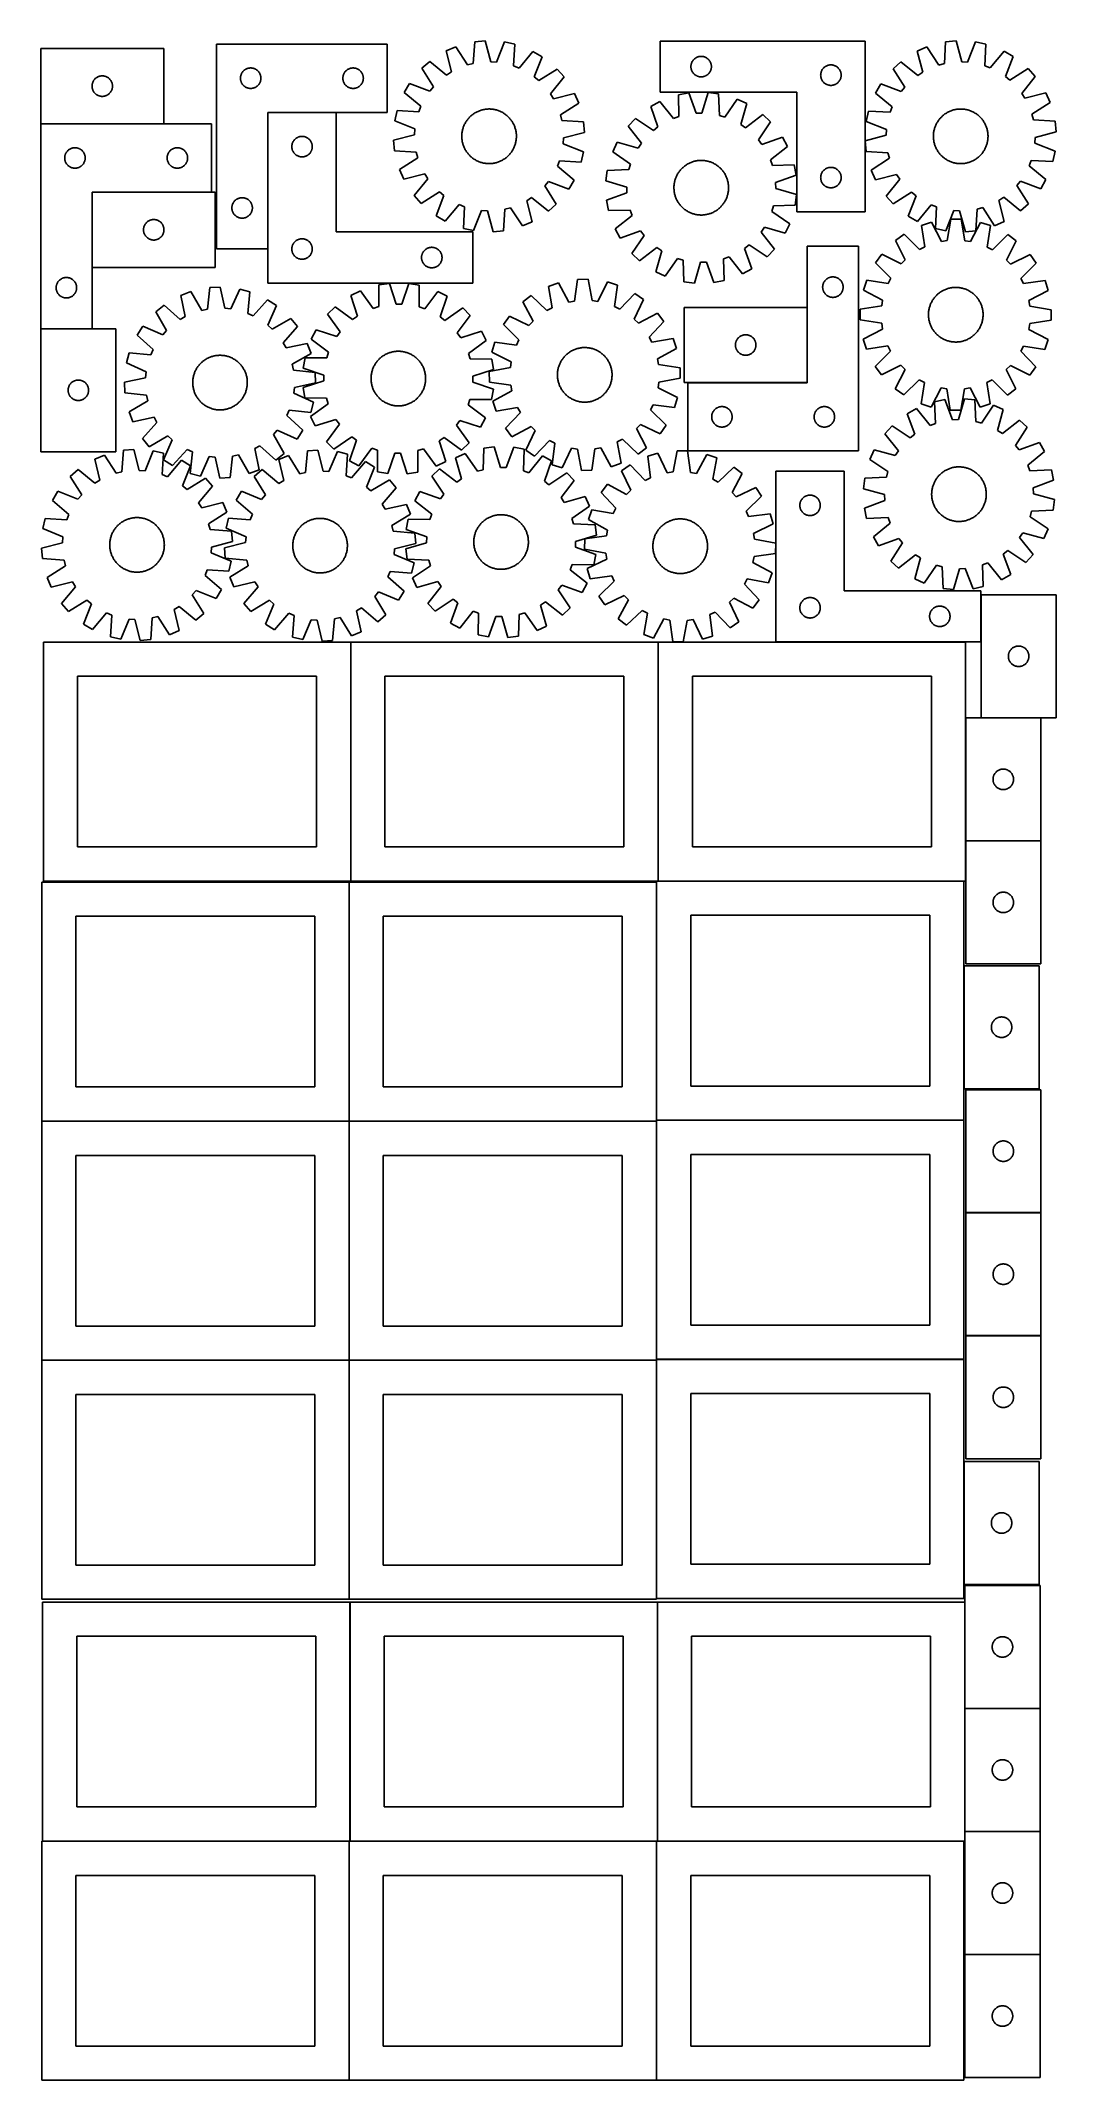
# Model space of a CAD drawing. Header units: millimetres. Extents: x 7 to 1493, y 7 to 2993.
import ezdxf

# ---------------------------------------------------------------- set-up
doc = ezdxf.new("R2010")
doc.units = ezdxf.units.MM
doc.layers.add('COMMON', color=5, linetype='CONTINUOUS', true_color=0x0000ff)
doc.layers.add('CUT', color=7, linetype='CONTINUOUS', true_color=0x000000)

msp = doc.modelspace()

# ---------------------------------------------------------------- linework, layer by layer
at = {"layer": 'COMMON'}
for p, q in [((6.52484, 2871.93302), (186.52484, 2871.93302)), ((338.964553, 2688.67101), (338.964553, 2888.471009)), ((339.064553, 2888.571009), (439.064553, 2888.571009)), ((256.52484, 2771.73302), (81.90753, 2771.73302)), ((1128.823948, 2492.882142), (1128.823948, 2602.882142)), ((81.52484, 2571.73302), (6.52484, 2571.73302)), ((953.923948, 2492.782141), (1128.723947, 2492.782141)), ((460.417625, 1762.823825), (460.417625, 2112.823825)), ((910.617626, 1762.823825), (910.617626, 2112.823825)), ((1360.817626, 2001.772524), (1360.817626, 1821.772524)), ((1470.917627, 2001.872525), (1383.360281, 2001.872525)), ((1360.817626, 1821.572523), (1360.817626, 1762.823825)), ((1470.917627, 1821.672524), (1360.917627, 1821.672524)), ((1358.249577, 1762.723825), (910.717626, 1762.723825)), ((457.949576, 1411.299045), (457.949576, 1761.299045)), ((908.149577, 1412.623824), (908.149577, 1761.299045)), ((1358.349577, 1638.722963), (1358.349577, 1458.722963)), ((457.849575, 1411.199045), (7.849575, 1411.199045)), ((457.949576, 1061.099044), (457.949576, 1411.099044)), ((908.049576, 1411.199045), (458.049576, 1411.199045)), ((908.149577, 1062.423823), (908.149577, 1411.099044)), ((1358.249577, 1412.523824), (908.249577, 1412.523824)), ((1471.012425, 1277.098183), (1361.012425, 1277.098183)), ((1471.012425, 1096.898182), (1361.012425, 1096.898182)), ((7.849575, 1060.999043), (457.849575, 1060.999043)), ((457.949576, 710.899043), (457.949576, 1060.899043)), ((458.049576, 1060.999043), (908.049576, 1060.999043)), ((908.149576, 1060.899043), (908.149576, 712.223822)), ((1358.249577, 1062.323823), (908.249577, 1062.323823)), ((1358.349577, 912.596616), (1358.349577, 732.596616)), ((459.274233, 356.724781), (459.274233, 706.724781)), ((909.474234, 356.724781), (909.474234, 706.724781)), ((1359.674234, 706.724781), (1359.674234, 551.099062)), ((1359.674234, 550.899061), (1359.674234, 370.899061)), ((1469.774235, 550.999062), (1359.774235, 550.999062)), ((1359.674234, 370.69906), (1359.674234, 356.724781)), ((1359.774235, 370.79906), (1469.774235, 370.79906)), ((457.849575, 356.624781), (9.174232, 356.624781)), ((457.949576, 6.52478), (457.949576, 356.52478)), ((908.049576, 356.624781), (459.374233, 356.624781)), ((908.149577, 6.52478), (908.149577, 356.52478)), ((1358.249577, 356.624781), (909.574234, 356.624781)), ((1469.774235, 190.59906), (1359.774235, 190.59906))]:
    msp.add_line(p, q, dxfattribs=at)
at = {"layer": 'CUT'}
for p, q in [((263.864552, 2988.67101), (263.864552, 2688.67101)), ((513.864552, 2988.67101), (263.864552, 2988.67101)), ((513.864552, 2888.67101), (513.864552, 2988.67101)), ((641.884627, 2991.979045), (639.784085, 2960.284212)), ((657.199213, 2993.460266), (641.884627, 2991.979045)), ((665.335021, 2962.755488), (657.199213, 2993.460266)), ((685.685571, 2991.730163), (673.893594, 2962.235688)), ((700.708329, 2988.40642), (685.685571, 2991.730163)), ((698.957644, 2956.690338), (700.708329, 2988.40642)), ((1213.523493, 2993.125556), (913.523493, 2993.125556)), ((913.523493, 2993.125556), (913.523493, 2918.125556)), ((1213.523493, 2743.125556), (1213.523493, 2993.125556)), ((1331.520608, 2991.797577), (1329.640581, 2960.088899)), ((1346.82452, 2993.385287), (1331.520608, 2991.797577)), ((1355.173708, 2962.737843), (1346.82452, 2993.385287)), ((1375.322223, 2991.853371), (1363.73569, 2962.277587)), ((1390.367738, 2988.634205), (1375.322223, 2991.853371)), ((1388.837706, 2956.906713), (1390.367738, 2988.634205)), ((186.52484, 2982.033021), (6.52484, 2982.033021)), ((6.52484, 2982.033021), (6.52484, 2872.033021)), ((186.52484, 2872.033021), (186.52484, 2982.033021)), ((576.08767, 2963.336333), (564.568549, 2953.136313)), ((600.717492, 2943.277754), (576.08767, 2963.336333)), ((614.25786, 2984.821703), (600.150546, 2978.680511)), ((600.150546, 2978.680511), (607.947054, 2947.88783)), ((631.483771, 2958.133827), (614.25786, 2984.821703)), ((639.784085, 2960.284212), (631.483771, 2958.133827)), ((673.893594, 2962.235688), (665.335021, 2962.755488)), ((727.265834, 2977.958226), (706.936704, 2953.551234)), ((740.526234, 2970.154871), (727.265834, 2977.958226)), ((729.060425, 2940.532076), (740.526234, 2970.154871)), ((958.543381, 2956.397737), (958.602994, 2957.167871)), ((958.602994, 2957.167871), (958.702174, 2957.933915)), ((958.702174, 2957.933915), (958.840657, 2958.693837)), ((958.840657, 2958.693837), (959.018077, 2959.445623)), ((959.018077, 2959.445623), (959.233962, 2960.187278)), ((959.233962, 2960.187278), (959.48774, 2960.916837)), ((959.48774, 2960.916837), (959.778739, 2961.632365)), ((959.778739, 2961.632365), (960.106186, 2962.331963)), ((960.106186, 2962.331963), (960.469214, 2963.013777)), ((960.469214, 2963.013777), (960.866859, 2963.675999)), ((960.866859, 2963.675999), (961.298067, 2964.316872)), ((961.298067, 2964.316872), (961.761695, 2964.934698)), ((961.761695, 2964.934698), (962.256514, 2965.527838)), ((962.256514, 2965.527838), (962.78121, 2966.094718)), ((962.78121, 2966.094718), (963.334392, 2966.633836)), ((963.334392, 2966.633836), (963.914595, 2967.143763)), ((963.914595, 2967.143763), (964.520278, 2967.623145)), ((964.520278, 2967.623145), (965.149837, 2968.070711)), ((965.149837, 2968.070711), (965.8016, 2968.485275)), ((965.8016, 2968.485275), (966.473841, 2968.865738)), ((966.473841, 2968.865738), (967.164777, 2969.21109)), ((967.164777, 2969.21109), (967.872574, 2969.520415)), ((967.872574, 2969.520415), (968.595357, 2969.792894)), ((968.595357, 2969.792894), (969.331208, 2970.027804)), ((969.331208, 2970.027804), (970.078176, 2970.224522)), ((970.078176, 2970.224522), (970.834281, 2970.382525)), ((970.834281, 2970.382525), (971.597517, 2970.501396)), ((971.597517, 2970.501396), (972.365861, 2970.580819)), ((972.365861, 2970.580819), (973.137274, 2970.620583)), ((973.137274, 2970.620583), (973.909711, 2970.620583)), ((973.909711, 2970.620583), (974.681124, 2970.580819)), ((974.681124, 2970.580819), (975.449468, 2970.501396)), ((975.449468, 2970.501396), (976.212704, 2970.382525)), ((976.212704, 2970.382525), (976.968809, 2970.224522)), ((976.968809, 2970.224522), (977.715777, 2970.027804)), ((977.715777, 2970.027804), (978.451628, 2969.792894)), ((978.451628, 2969.792894), (979.174411, 2969.520415)), ((979.174411, 2969.520415), (979.882208, 2969.21109)), ((979.882208, 2969.21109), (980.573144, 2968.865738)), ((980.573144, 2968.865738), (981.245385, 2968.485275)), ((981.245385, 2968.485275), (981.897148, 2968.070711)), ((981.897148, 2968.070711), (982.526707, 2967.623145)), ((982.526707, 2967.623145), (983.13239, 2967.143763)), ((983.13239, 2967.143763), (983.712593, 2966.633836)), ((983.712593, 2966.633836), (984.265775, 2966.094718)), ((984.265775, 2966.094718), (984.790471, 2965.527838)), ((984.790471, 2965.527838), (985.28529, 2964.934698)), ((985.28529, 2964.934698), (985.748918, 2964.316872)), ((985.748918, 2964.316872), (986.180126, 2963.675999)), ((986.180126, 2963.675999), (986.577771, 2963.013777)), ((986.577771, 2963.013777), (986.940799, 2962.331963)), ((986.940799, 2962.331963), (987.268246, 2961.632365)), ((987.268246, 2961.632365), (987.559245, 2960.916837)), ((987.559245, 2960.916837), (987.813023, 2960.187278)), ((987.813023, 2960.187278), (988.028908, 2959.445623)), ((988.028908, 2959.445623), (988.206328, 2958.693837)), ((988.206328, 2958.693837), (988.344811, 2957.933915)), ((988.344811, 2957.933915), (988.443991, 2957.167871)), ((988.443991, 2957.167871), (988.503604, 2956.397737)), ((1157.872574, 2957.020415), (1158.595357, 2957.292894)), ((1158.595357, 2957.292894), (1159.331208, 2957.527804)), ((1159.331208, 2957.527804), (1160.078176, 2957.724522)), ((1160.078176, 2957.724522), (1160.834281, 2957.882525)), ((1160.834281, 2957.882525), (1161.597517, 2958.001396)), ((1161.597517, 2958.001396), (1162.365861, 2958.080819)), ((1162.365861, 2958.080819), (1163.137274, 2958.120583)), ((1163.137274, 2958.120583), (1163.909711, 2958.120583)), ((1163.909711, 2958.120583), (1164.681124, 2958.080819)), ((1164.681124, 2958.080819), (1165.449468, 2958.001396)), ((1165.449468, 2958.001396), (1166.212704, 2957.882525)), ((1166.212704, 2957.882525), (1166.968809, 2957.724522)), ((1166.968809, 2957.724522), (1167.715777, 2957.527804)), ((1167.715777, 2957.527804), (1168.451628, 2957.292894)), ((1168.451628, 2957.292894), (1169.174411, 2957.020415)), ((1265.924476, 2962.697887), (1254.476583, 2952.417988)), ((1290.693226, 2942.811113), (1265.924476, 2962.697887)), ((1303.944295, 2984.448241), (1289.880039, 2978.20907)), ((1289.880039, 2978.20907), (1297.890546, 2947.471365)), ((1321.355425, 2957.880831), (1303.944295, 2984.448241)), ((1329.640581, 2960.088899), (1321.355425, 2957.880831)), ((1363.73569, 2962.277587), (1355.173708, 2962.737843)), ((1416.997276, 2978.370992), (1396.838408, 2953.823185)), ((1430.311633, 2970.660063), (1416.997276, 2978.370992)), ((1419.052152, 2940.95823), (1430.311633, 2970.660063)), ((81.52484, 2927.033021), (81.544729, 2927.805202)), ((81.544729, 2927.805202), (81.604342, 2928.575336)), ((81.604342, 2928.575336), (81.703522, 2929.34138)), ((81.703522, 2929.34138), (81.842005, 2930.101302)), ((81.842005, 2930.101302), (82.019424, 2930.853088)), ((82.019424, 2930.853088), (82.235309, 2931.594743)), ((82.235309, 2931.594743), (82.489088, 2932.324302)), ((82.489088, 2932.324302), (82.780086, 2933.03983)), ((82.780086, 2933.03983), (83.107534, 2933.739428)), ((83.107534, 2933.739428), (83.470561, 2934.421242)), ((83.470561, 2934.421242), (83.868207, 2935.083464)), ((83.868207, 2935.083464), (84.299415, 2935.724337)), ((84.299415, 2935.724337), (84.763043, 2936.342163)), ((84.763043, 2936.342163), (85.257861, 2936.935303)), ((85.257861, 2936.935303), (85.782557, 2937.502183)), ((85.782557, 2937.502183), (86.33574, 2938.041301)), ((86.33574, 2938.041301), (86.915942, 2938.551228)), ((86.915942, 2938.551228), (87.521626, 2939.03061)), ((87.521626, 2939.03061), (88.151184, 2939.478176)), ((88.151184, 2939.478176), (88.802948, 2939.89274)), ((88.802948, 2939.89274), (89.475189, 2940.273203)), ((89.475189, 2940.273203), (90.166124, 2940.618555)), ((90.166124, 2940.618555), (90.873922, 2940.92788)), ((90.873922, 2940.92788), (91.596704, 2941.200359)), ((91.596704, 2941.200359), (92.332555, 2941.435269)), ((92.332555, 2941.435269), (93.079524, 2941.631987)), ((93.079524, 2941.631987), (93.835629, 2941.78999)), ((93.835629, 2941.78999), (94.598865, 2941.908861)), ((94.598865, 2941.908861), (95.367208, 2941.988284)), ((95.367208, 2941.988284), (96.138621, 2942.028048)), ((96.138621, 2942.028048), (96.911059, 2942.028048)), ((96.911059, 2942.028048), (97.682472, 2941.988284)), ((97.682472, 2941.988284), (98.450815, 2941.908861)), ((98.450815, 2941.908861), (99.214051, 2941.78999)), ((99.214051, 2941.78999), (99.970156, 2941.631987)), ((99.970156, 2941.631987), (100.717125, 2941.435269)), ((100.717125, 2941.435269), (101.452976, 2941.200359)), ((101.452976, 2941.200359), (102.175758, 2940.92788)), ((102.175758, 2940.92788), (102.883556, 2940.618555)), ((102.883556, 2940.618555), (103.574491, 2940.273203)), ((103.574491, 2940.273203), (104.246732, 2939.89274)), ((104.246732, 2939.89274), (104.898496, 2939.478176)), ((104.898496, 2939.478176), (105.528054, 2939.03061)), ((105.528054, 2939.03061), (106.133738, 2938.551228)), ((106.133738, 2938.551228), (106.71394, 2938.041301)), ((106.71394, 2938.041301), (107.267123, 2937.502183)), ((107.267123, 2937.502183), (107.791819, 2936.935303)), ((107.791819, 2936.935303), (108.286637, 2936.342163)), ((108.286637, 2936.342163), (108.750265, 2935.724337)), ((108.750265, 2935.724337), (109.181473, 2935.083464)), ((109.181473, 2935.083464), (109.579119, 2934.421242)), ((109.579119, 2934.421242), (109.942146, 2933.739428)), ((109.942146, 2933.739428), (110.269594, 2933.03983)), ((110.269594, 2933.03983), (110.560592, 2932.324302)), ((110.560592, 2932.324302), (110.814371, 2931.594743)), ((110.814371, 2931.594743), (111.030256, 2930.853088)), ((111.030256, 2930.853088), (111.207675, 2930.101302)), ((111.207675, 2930.101302), (111.346158, 2929.34138)), ((111.346158, 2929.34138), (111.445338, 2928.575336)), ((111.445338, 2928.575336), (111.504951, 2927.805202)), ((111.504951, 2927.805202), (111.52484, 2927.033021)), ((298.869525, 2939.057229), (298.909289, 2939.828642)), ((298.869525, 2938.284791), (298.869525, 2939.057229)), ((298.909289, 2937.513378), (298.869525, 2938.284791)), ((298.909289, 2939.828642), (298.988712, 2940.596985)), ((298.988712, 2936.745035), (298.909289, 2937.513378)), ((298.988712, 2940.596985), (299.107582, 2941.360221)), ((299.107582, 2935.981799), (298.988712, 2936.745035)), ((299.107582, 2941.360221), (299.265586, 2942.116326)), ((299.265586, 2935.225694), (299.107582, 2935.981799)), ((299.265586, 2942.116326), (299.462304, 2942.863295)), ((299.462304, 2934.478725), (299.265586, 2935.225694)), ((299.462304, 2942.863295), (299.697213, 2943.599146)), ((299.697213, 2933.742874), (299.462304, 2934.478725)), ((299.697213, 2943.599146), (299.969692, 2944.321928)), ((299.969692, 2933.020092), (299.697213, 2933.742874)), ((299.969692, 2944.321928), (300.279018, 2945.029726)), ((300.279018, 2932.312294), (299.969692, 2933.020092)), ((300.279018, 2945.029726), (300.62437, 2945.720661)), ((300.62437, 2931.621359), (300.279018, 2932.312294)), ((300.62437, 2945.720661), (301.004832, 2946.392902)), ((301.004832, 2930.949118), (300.62437, 2931.621359)), ((301.004832, 2946.392902), (301.419397, 2947.044666)), ((301.419397, 2930.297354), (301.004832, 2930.949118)), ((301.419397, 2947.044666), (301.866963, 2947.674224)), ((301.866963, 2929.667796), (301.419397, 2930.297354)), ((301.866963, 2947.674224), (302.346345, 2948.279908)), ((302.346345, 2929.062112), (301.866963, 2929.667796)), ((302.346345, 2948.279908), (302.856271, 2948.86011)), ((302.856271, 2928.48191), (302.346345, 2929.062112)), ((302.856271, 2948.86011), (303.395389, 2949.413293)), ((303.395389, 2927.928727), (302.856271, 2928.48191)), ((303.395389, 2949.413293), (303.96227, 2949.937989)), ((303.96227, 2927.404031), (303.395389, 2927.928727)), ((303.96227, 2949.937989), (304.555409, 2950.432807)), ((304.555409, 2926.909213), (303.96227, 2927.404031)), ((304.555409, 2950.432807), (305.173235, 2950.896435)), ((305.173235, 2950.896435), (305.814109, 2951.327643)), ((305.814109, 2951.327643), (306.476331, 2951.725289)), ((306.476331, 2951.725289), (307.158145, 2952.088316)), ((307.158145, 2952.088316), (307.857743, 2952.415764)), ((307.857743, 2952.415764), (308.57327, 2952.706762)), ((308.57327, 2952.706762), (309.302829, 2952.960541)), ((309.302829, 2952.960541), (310.044485, 2953.176426)), ((310.044485, 2953.176426), (310.796271, 2953.353845)), ((310.796271, 2953.353845), (311.556193, 2953.492328)), ((311.556193, 2953.492328), (312.322237, 2953.591508)), ((312.322237, 2953.591508), (313.09237, 2953.651121)), ((313.09237, 2953.651121), (313.864552, 2953.67101)), ((313.864552, 2953.67101), (314.636733, 2953.651121)), ((314.636733, 2953.651121), (315.406867, 2953.591508)), ((315.406867, 2953.591508), (316.17291, 2953.492328)), ((316.17291, 2953.492328), (316.932833, 2953.353845)), ((316.932833, 2953.353845), (317.684619, 2953.176426)), ((317.684619, 2953.176426), (318.426274, 2952.960541)), ((318.426274, 2952.960541), (319.155833, 2952.706762)), ((319.155833, 2952.706762), (319.87136, 2952.415764)), ((319.87136, 2952.415764), (320.570959, 2952.088316)), ((320.570959, 2952.088316), (321.252773, 2951.725289)), ((321.252773, 2951.725289), (321.914995, 2951.327643)), ((321.914995, 2951.327643), (322.555868, 2950.896435)), ((322.555868, 2950.896435), (323.173694, 2950.432807)), ((323.173694, 2950.432807), (323.766834, 2949.937989)), ((323.766834, 2927.404031), (323.173694, 2926.909213)), ((323.766834, 2949.937989), (324.333714, 2949.413293)), ((324.333714, 2927.928727), (323.766834, 2927.404031)), ((324.333714, 2949.413293), (324.872832, 2948.86011)), ((324.872832, 2928.48191), (324.333714, 2927.928727)), ((324.872832, 2948.86011), (325.382758, 2948.279908)), ((325.382758, 2929.062112), (324.872832, 2928.48191)), ((325.382758, 2948.279908), (325.86214, 2947.674224)), ((325.86214, 2929.667796), (325.382758, 2929.062112)), ((325.86214, 2947.674224), (326.309707, 2947.044666)), ((326.309707, 2930.297354), (325.86214, 2929.667796)), ((326.309707, 2947.044666), (326.724271, 2946.392902)), ((326.724271, 2930.949118), (326.309707, 2930.297354)), ((326.724271, 2946.392902), (327.104734, 2945.720661)), ((327.104734, 2931.621359), (326.724271, 2930.949118)), ((327.104734, 2945.720661), (327.450086, 2945.029726)), ((327.450086, 2932.312294), (327.104734, 2931.621359)), ((327.450086, 2945.029726), (327.759411, 2944.321928)), ((327.759411, 2933.020092), (327.450086, 2932.312294)), ((327.759411, 2944.321928), (328.03189, 2943.599146)), ((328.03189, 2933.742874), (327.759411, 2933.020092)), ((328.03189, 2943.599146), (328.2668, 2942.863295)), ((328.2668, 2934.478725), (328.03189, 2933.742874)), ((328.2668, 2942.863295), (328.463517, 2942.116326)), ((328.463517, 2935.225694), (328.2668, 2934.478725)), ((328.463517, 2942.116326), (328.621521, 2941.360221)), ((328.621521, 2935.981799), (328.463517, 2935.225694)), ((328.621521, 2941.360221), (328.740392, 2940.596985)), ((328.740392, 2936.745035), (328.621521, 2935.981799)), ((328.740392, 2940.596985), (328.819815, 2939.828642)), ((328.819815, 2937.513378), (328.740392, 2936.745035)), ((328.819815, 2939.828642), (328.859579, 2939.057229)), ((328.859579, 2938.284791), (328.819815, 2937.513378)), ((328.859579, 2939.057229), (328.859579, 2938.284791)), ((448.869525, 2939.057229), (448.909289, 2939.828642)), ((448.869525, 2938.284791), (448.869525, 2939.057229)), ((448.909289, 2937.513378), (448.869525, 2938.284791)), ((448.909289, 2939.828642), (448.988712, 2940.596985)), ((448.988712, 2936.745035), (448.909289, 2937.513378)), ((448.988712, 2940.596985), (449.107582, 2941.360221)), ((449.107582, 2935.981799), (448.988712, 2936.745035)), ((449.107582, 2941.360221), (449.265586, 2942.116326)), ((449.265586, 2935.225694), (449.107582, 2935.981799)), ((449.265586, 2942.116326), (449.462304, 2942.863295)), ((449.462304, 2934.478725), (449.265586, 2935.225694)), ((449.462304, 2942.863295), (449.697213, 2943.599146)), ((449.697213, 2933.742874), (449.462304, 2934.478725)), ((449.697213, 2943.599146), (449.969692, 2944.321928)), ((449.969692, 2933.020092), (449.697213, 2933.742874)), ((449.969692, 2944.321928), (450.279018, 2945.029726)), ((450.279018, 2932.312294), (449.969692, 2933.020092)), ((450.279018, 2945.029726), (450.62437, 2945.720661)), ((450.62437, 2931.621359), (450.279018, 2932.312294)), ((450.62437, 2945.720661), (451.004832, 2946.392902)), ((451.004832, 2930.949118), (450.62437, 2931.621359)), ((451.004832, 2946.392902), (451.419397, 2947.044666)), ((451.419397, 2930.297354), (451.004832, 2930.949118)), ((451.419397, 2947.044666), (451.866963, 2947.674224)), ((451.866963, 2929.667796), (451.419397, 2930.297354)), ((451.866963, 2947.674224), (452.346345, 2948.279908)), ((452.346345, 2929.062112), (451.866963, 2929.667796)), ((452.346345, 2948.279908), (452.856271, 2948.86011)), ((452.856271, 2928.48191), (452.346345, 2929.062112)), ((452.856271, 2948.86011), (453.395389, 2949.413293)), ((453.395389, 2927.928727), (452.856271, 2928.48191)), ((453.395389, 2949.413293), (453.96227, 2949.937989)), ((453.96227, 2927.404031), (453.395389, 2927.928727)), ((453.96227, 2949.937989), (454.555409, 2950.432807)), ((454.555409, 2926.909213), (453.96227, 2927.404031)), ((454.555409, 2950.432807), (455.173235, 2950.896435)), ((455.173235, 2950.896435), (455.814109, 2951.327643)), ((455.814109, 2951.327643), (456.476331, 2951.725289)), ((456.476331, 2951.725289), (457.158145, 2952.088316)), ((457.158145, 2952.088316), (457.857743, 2952.415764)), ((457.857743, 2952.415764), (458.57327, 2952.706762)), ((458.57327, 2952.706762), (459.302829, 2952.960541)), ((459.302829, 2952.960541), (460.044485, 2953.176426)), ((460.044485, 2953.176426), (460.796271, 2953.353845)), ((460.796271, 2953.353845), (461.556193, 2953.492328)), ((461.556193, 2953.492328), (462.322237, 2953.591508)), ((462.322237, 2953.591508), (463.09237, 2953.651121)), ((463.09237, 2953.651121), (463.864552, 2953.67101)), ((463.864552, 2953.67101), (464.636733, 2953.651121)), ((464.636733, 2953.651121), (465.406867, 2953.591508)), ((465.406867, 2953.591508), (466.17291, 2953.492328)), ((466.17291, 2953.492328), (466.932833, 2953.353845)), ((466.932833, 2953.353845), (467.684619, 2953.176426)), ((467.684619, 2953.176426), (468.426274, 2952.960541)), ((468.426274, 2952.960541), (469.155833, 2952.706762)), ((469.155833, 2952.706762), (469.87136, 2952.415764)), ((469.87136, 2952.415764), (470.570959, 2952.088316)), ((470.570959, 2952.088316), (471.252773, 2951.725289)), ((471.252773, 2951.725289), (471.914995, 2951.327643)), ((471.914995, 2951.327643), (472.555868, 2950.896435)), ((472.555868, 2950.896435), (473.173694, 2950.432807)), ((473.173694, 2950.432807), (473.766834, 2949.937989)), ((473.766834, 2927.404031), (473.173694, 2926.909213)), ((473.766834, 2949.937989), (474.333714, 2949.413293)), ((474.333714, 2927.928727), (473.766834, 2927.404031)), ((474.333714, 2949.413293), (474.872832, 2948.86011)), ((474.872832, 2928.48191), (474.333714, 2927.928727)), ((474.872832, 2948.86011), (475.382758, 2948.279908)), ((475.382758, 2929.062112), (474.872832, 2928.48191)), ((475.382758, 2948.279908), (475.86214, 2947.674224)), ((475.86214, 2929.667796), (475.382758, 2929.062112)), ((475.86214, 2947.674224), (476.309707, 2947.044666)), ((476.309707, 2930.297354), (475.86214, 2929.667796)), ((476.309707, 2947.044666), (476.724271, 2946.392902)), ((476.724271, 2930.949118), (476.309707, 2930.297354)), ((476.724271, 2946.392902), (477.104734, 2945.720661)), ((477.104734, 2931.621359), (476.724271, 2930.949118)), ((477.104734, 2945.720661), (477.450086, 2945.029726)), ((477.450086, 2932.312294), (477.104734, 2931.621359)), ((477.450086, 2945.029726), (477.759411, 2944.321928)), ((477.759411, 2933.020092), (477.450086, 2932.312294)), ((477.759411, 2944.321928), (478.03189, 2943.599146)), ((478.03189, 2933.742874), (477.759411, 2933.020092)), ((478.03189, 2943.599146), (478.2668, 2942.863295)), ((478.2668, 2934.478725), (478.03189, 2933.742874)), ((478.2668, 2942.863295), (478.463517, 2942.116326)), ((478.463517, 2935.225694), (478.2668, 2934.478725)), ((478.463517, 2942.116326), (478.621521, 2941.360221)), ((478.621521, 2935.981799), (478.463517, 2935.225694)), ((478.621521, 2941.360221), (478.740392, 2940.596985)), ((478.740392, 2936.745035), (478.621521, 2935.981799)), ((478.740392, 2940.596985), (478.819815, 2939.828642)), ((478.819815, 2937.513378), (478.740392, 2936.745035)), ((478.819815, 2939.828642), (478.859579, 2939.057229)), ((478.859579, 2938.284791), (478.819815, 2937.513378)), ((478.859579, 2939.057229), (478.859579, 2938.284791)), ((546.425006, 2931.107294), (538.621651, 2917.846895)), ((576.0478, 2919.641486), (546.425006, 2931.107294)), ((564.568549, 2953.136313), (581.498931, 2926.259986)), ((607.947054, 2947.88783), (600.717492, 2943.277754)), ((706.936704, 2953.551234), (698.957644, 2956.690338)), ((735.678925, 2935.080946), (729.060425, 2940.532076)), ((762.555252, 2952.011327), (735.678925, 2935.080946)), ((752.696693, 2915.862385), (772.755272, 2940.492207)), ((772.755272, 2940.492207), (762.555252, 2952.011327)), ((958.523493, 2955.625556), (958.543381, 2956.397737)), ((958.543381, 2954.853375), (958.523493, 2955.625556)), ((958.602994, 2954.083241), (958.543381, 2954.853375)), ((958.702174, 2953.317197), (958.602994, 2954.083241)), ((958.840657, 2952.557275), (958.702174, 2953.317197)), ((959.018077, 2951.805489), (958.840657, 2952.557275)), ((959.233962, 2951.063833), (959.018077, 2951.805489)), ((959.48774, 2950.334275), (959.233962, 2951.063833)), ((959.778739, 2949.618747), (959.48774, 2950.334275)), ((960.106186, 2948.919149), (959.778739, 2949.618747)), ((960.469214, 2948.237335), (960.106186, 2948.919149)), ((960.866859, 2947.575113), (960.469214, 2948.237335)), ((961.298067, 2946.934239), (960.866859, 2947.575113)), ((961.761695, 2946.316414), (961.298067, 2946.934239)), ((962.256514, 2945.723274), (961.761695, 2946.316414)), ((962.78121, 2945.156394), (962.256514, 2945.723274)), ((963.334392, 2944.617275), (962.78121, 2945.156394)), ((963.914595, 2944.107349), (963.334392, 2944.617275)), ((964.520278, 2943.627967), (963.914595, 2944.107349)), ((965.149837, 2943.180401), (964.520278, 2943.627967)), ((965.8016, 2942.765837), (965.149837, 2943.180401)), ((966.473841, 2942.385374), (965.8016, 2942.765837)), ((967.164777, 2942.040022), (966.473841, 2942.385374)), ((967.872574, 2941.730696), (967.164777, 2942.040022)), ((968.595357, 2941.458218), (967.872574, 2941.730696)), ((969.331208, 2941.223308), (968.595357, 2941.458218)), ((970.078176, 2941.02659), (969.331208, 2941.223308)), ((970.834281, 2940.868587), (970.078176, 2941.02659)), ((971.597517, 2940.749716), (970.834281, 2940.868587)), ((972.365861, 2940.670293), (971.597517, 2940.749716)), ((973.137274, 2940.630529), (972.365861, 2940.670293)), ((973.909711, 2940.630529), (973.137274, 2940.630529)), ((974.681124, 2940.670293), (973.909711, 2940.630529)), ((975.449468, 2940.749716), (974.681124, 2940.670293)), ((976.212704, 2940.868587), (975.449468, 2940.749716)), ((976.968809, 2941.02659), (976.212704, 2940.868587)), ((977.715777, 2941.223308), (976.968809, 2941.02659)), ((978.451628, 2941.458218), (977.715777, 2941.223308)), ((979.174411, 2941.730696), (978.451628, 2941.458218)), ((979.882208, 2942.040022), (979.174411, 2941.730696)), ((980.573144, 2942.385374), (979.882208, 2942.040022)), ((981.245385, 2942.765837), (980.573144, 2942.385374)), ((981.897148, 2943.180401), (981.245385, 2942.765837)), ((982.526707, 2943.627967), (981.897148, 2943.180401)), ((983.13239, 2944.107349), (982.526707, 2943.627967)), ((983.712593, 2944.617275), (983.13239, 2944.107349)), ((984.265775, 2945.156394), (983.712593, 2944.617275)), ((984.790471, 2945.723274), (984.265775, 2945.156394)), ((985.28529, 2946.316414), (984.790471, 2945.723274)), ((985.748918, 2946.934239), (985.28529, 2946.316414)), ((986.180126, 2947.575113), (985.748918, 2946.934239)), ((986.577771, 2948.237335), (986.180126, 2947.575113)), ((986.940799, 2948.919149), (986.577771, 2948.237335)), ((987.268246, 2949.618747), (986.940799, 2948.919149)), ((987.559245, 2950.334275), (987.268246, 2949.618747)), ((987.813023, 2951.063833), (987.559245, 2950.334275)), ((988.028908, 2951.805489), (987.813023, 2951.063833)), ((988.206328, 2952.557275), (988.028908, 2951.805489)), ((988.344811, 2953.317197), (988.206328, 2952.557275)), ((988.443991, 2954.083241), (988.344811, 2953.317197)), ((988.503604, 2954.853375), (988.443991, 2954.083241)), ((988.503604, 2956.397737), (988.523493, 2955.625556)), ((988.523493, 2955.625556), (988.503604, 2954.853375)), ((1148.523493, 2943.125556), (1148.543381, 2943.897737)), ((1148.543381, 2942.353375), (1148.523493, 2943.125556)), ((1148.543381, 2943.897737), (1148.602994, 2944.667871)), ((1148.602994, 2941.583241), (1148.543381, 2942.353375)), ((1148.602994, 2944.667871), (1148.702174, 2945.433915)), ((1148.702174, 2940.817197), (1148.602994, 2941.583241)), ((1148.702174, 2945.433915), (1148.840657, 2946.193837)), ((1148.840657, 2940.057275), (1148.702174, 2940.817197)), ((1148.840657, 2946.193837), (1149.018077, 2946.945623)), ((1149.018077, 2939.305489), (1148.840657, 2940.057275)), ((1149.018077, 2946.945623), (1149.233962, 2947.687278)), ((1149.233962, 2938.563833), (1149.018077, 2939.305489)), ((1149.233962, 2947.687278), (1149.48774, 2948.416837)), ((1149.48774, 2937.834275), (1149.233962, 2938.563833)), ((1149.48774, 2948.416837), (1149.778739, 2949.132365)), ((1149.778739, 2937.118747), (1149.48774, 2937.834275)), ((1149.778739, 2949.132365), (1150.106186, 2949.831963)), ((1150.106186, 2936.419149), (1149.778739, 2937.118747)), ((1150.106186, 2949.831963), (1150.469214, 2950.513777)), ((1150.469214, 2935.737335), (1150.106186, 2936.419149)), ((1150.469214, 2950.513777), (1150.866859, 2951.175999)), ((1150.866859, 2935.075113), (1150.469214, 2935.737335)), ((1150.866859, 2951.175999), (1151.298067, 2951.816872)), ((1151.298067, 2934.434239), (1150.866859, 2935.075113)), ((1151.298067, 2951.816872), (1151.761695, 2952.434698)), ((1151.761695, 2933.816414), (1151.298067, 2934.434239)), ((1151.761695, 2952.434698), (1152.256514, 2953.027838)), ((1152.256514, 2933.223274), (1151.761695, 2933.816414)), ((1152.256514, 2953.027838), (1152.78121, 2953.594718)), ((1152.78121, 2932.656394), (1152.256514, 2933.223274)), ((1152.78121, 2953.594718), (1153.334392, 2954.133836)), ((1153.334392, 2932.117275), (1152.78121, 2932.656394)), ((1153.334392, 2954.133836), (1153.914595, 2954.643763)), ((1153.914595, 2931.607349), (1153.334392, 2932.117275)), ((1153.914595, 2954.643763), (1154.520278, 2955.123145)), ((1154.520278, 2931.127967), (1153.914595, 2931.607349)), ((1154.520278, 2955.123145), (1155.149837, 2955.570711)), ((1155.149837, 2930.680401), (1154.520278, 2931.127967)), ((1155.149837, 2955.570711), (1155.8016, 2955.985275)), ((1155.8016, 2930.265837), (1155.149837, 2930.680401)), ((1155.8016, 2955.985275), (1156.473841, 2956.365738)), ((1156.473841, 2929.885374), (1155.8016, 2930.265837)), ((1156.473841, 2956.365738), (1157.164777, 2956.71109)), ((1157.164777, 2929.540022), (1156.473841, 2929.885374)), ((1157.164777, 2956.71109), (1157.872574, 2957.020415)), ((1157.872574, 2929.230696), (1157.164777, 2929.540022)), ((1158.595357, 2928.958218), (1157.872574, 2929.230696)), ((1159.331208, 2928.723308), (1158.595357, 2928.958218)), ((1160.078176, 2928.52659), (1159.331208, 2928.723308)), ((1160.834281, 2928.368587), (1160.078176, 2928.52659)), ((1161.597517, 2928.249716), (1160.834281, 2928.368587)), ((1162.365861, 2928.170293), (1161.597517, 2928.249716)), ((1163.137274, 2928.130529), (1162.365861, 2928.170293)), ((1163.909711, 2928.130529), (1163.137274, 2928.130529)), ((1164.681124, 2928.170293), (1163.909711, 2928.130529)), ((1165.449468, 2928.249716), (1164.681124, 2928.170293)), ((1166.212704, 2928.368587), (1165.449468, 2928.249716)), ((1166.968809, 2928.52659), (1166.212704, 2928.368587)), ((1167.715777, 2928.723308), (1166.968809, 2928.52659)), ((1168.451628, 2928.958218), (1167.715777, 2928.723308)), ((1169.174411, 2929.230696), (1168.451628, 2928.958218)), ((1169.174411, 2957.020415), (1169.882208, 2956.71109)), ((1169.882208, 2929.540022), (1169.174411, 2929.230696)), ((1169.882208, 2956.71109), (1170.573144, 2956.365738)), ((1170.573144, 2929.885374), (1169.882208, 2929.540022)), ((1170.573144, 2956.365738), (1171.245385, 2955.985275)), ((1171.245385, 2930.265837), (1170.573144, 2929.885374)), ((1171.245385, 2955.985275), (1171.897148, 2955.570711)), ((1171.897148, 2930.680401), (1171.245385, 2930.265837)), ((1171.897148, 2955.570711), (1172.526707, 2955.123145)), ((1172.526707, 2931.127967), (1171.897148, 2930.680401)), ((1172.526707, 2955.123145), (1173.13239, 2954.643763)), ((1173.13239, 2931.607349), (1172.526707, 2931.127967)), ((1173.13239, 2954.643763), (1173.712593, 2954.133836)), ((1173.712593, 2932.117275), (1173.13239, 2931.607349)), ((1173.712593, 2954.133836), (1174.265775, 2953.594718)), ((1174.265775, 2932.656394), (1173.712593, 2932.117275)), ((1174.265775, 2953.594718), (1174.790471, 2953.027838)), ((1174.790471, 2933.223274), (1174.265775, 2932.656394)), ((1174.790471, 2953.027838), (1175.28529, 2952.434698)), ((1175.28529, 2933.816414), (1174.790471, 2933.223274)), ((1175.28529, 2952.434698), (1175.748918, 2951.816872)), ((1175.748918, 2934.434239), (1175.28529, 2933.816414)), ((1175.748918, 2951.816872), (1176.180126, 2951.175999)), ((1176.180126, 2935.075113), (1175.748918, 2934.434239)), ((1176.180126, 2951.175999), (1176.577771, 2950.513777)), ((1176.577771, 2935.737335), (1176.180126, 2935.075113)), ((1176.577771, 2950.513777), (1176.940799, 2949.831963)), ((1176.940799, 2936.419149), (1176.577771, 2935.737335)), ((1176.940799, 2949.831963), (1177.268246, 2949.132365)), ((1177.268246, 2937.118747), (1176.940799, 2936.419149)), ((1177.268246, 2949.132365), (1177.559245, 2948.416837)), ((1177.559245, 2937.834275), (1177.268246, 2937.118747)), ((1177.559245, 2948.416837), (1177.813023, 2947.687278)), ((1177.813023, 2938.563833), (1177.559245, 2937.834275)), ((1177.813023, 2947.687278), (1178.028908, 2946.945623)), ((1178.028908, 2939.305489), (1177.813023, 2938.563833)), ((1178.028908, 2946.945623), (1178.206328, 2946.193837)), ((1178.206328, 2940.057275), (1178.028908, 2939.305489)), ((1178.206328, 2946.193837), (1178.344811, 2945.433915)), ((1178.344811, 2940.817197), (1178.206328, 2940.057275)), ((1178.344811, 2945.433915), (1178.443991, 2944.667871)), ((1178.443991, 2941.583241), (1178.344811, 2940.817197)), ((1178.443991, 2944.667871), (1178.503604, 2943.897737)), ((1178.503604, 2942.353375), (1178.443991, 2941.583241)), ((1178.503604, 2943.897737), (1178.523493, 2943.125556)), ((1178.523493, 2943.125556), (1178.503604, 2942.353375)), ((1236.486708, 2930.2633), (1228.775779, 2916.948943)), ((1266.18854, 2919.003819), (1236.486708, 2930.2633)), ((1254.476583, 2952.417988), (1271.593502, 2925.660076)), ((1297.890546, 2947.471365), (1290.693226, 2942.811113)), ((1396.838408, 2953.823185), (1388.837706, 2956.906713)), ((1425.70841, 2935.553269), (1419.052152, 2940.95823)), ((1452.466321, 2952.670187), (1425.70841, 2935.553269)), ((1442.859446, 2916.453545), (1462.74622, 2941.222295)), ((1462.74622, 2941.222295), (1452.466321, 2952.670187)), ((81.544729, 2926.26084), (81.52484, 2927.033021)), ((81.604342, 2925.490706), (81.544729, 2926.26084)), ((81.703522, 2924.724662), (81.604342, 2925.490706)), ((81.842005, 2923.96474), (81.703522, 2924.724662)), ((82.019424, 2923.212954), (81.842005, 2923.96474)), ((82.235309, 2922.471298), (82.019424, 2923.212954)), ((82.489088, 2921.74174), (82.235309, 2922.471298)), ((82.780086, 2921.026212), (82.489088, 2921.74174)), ((83.107534, 2920.326614), (82.780086, 2921.026212)), ((83.470561, 2919.6448), (83.107534, 2920.326614)), ((83.868207, 2918.982578), (83.470561, 2919.6448)), ((84.299415, 2918.341704), (83.868207, 2918.982578)), ((84.763043, 2917.723879), (84.299415, 2918.341704)), ((85.257861, 2917.130739), (84.763043, 2917.723879)), ((85.782557, 2916.563859), (85.257861, 2917.130739)), ((86.33574, 2916.02474), (85.782557, 2916.563859)), ((86.915942, 2915.514814), (86.33574, 2916.02474)), ((87.521626, 2915.035432), (86.915942, 2915.514814)), ((88.151184, 2914.587866), (87.521626, 2915.035432)), ((88.802948, 2914.173302), (88.151184, 2914.587866)), ((89.475189, 2913.792839), (88.802948, 2914.173302)), ((90.166124, 2913.447487), (89.475189, 2913.792839)), ((90.873922, 2913.138161), (90.166124, 2913.447487)), ((91.596704, 2912.865683), (90.873922, 2913.138161)), ((92.332555, 2912.630773), (91.596704, 2912.865683)), ((93.079524, 2912.434055), (92.332555, 2912.630773)), ((93.835629, 2912.276052), (93.079524, 2912.434055)), ((94.598865, 2912.157181), (93.835629, 2912.276052)), ((95.367208, 2912.077758), (94.598865, 2912.157181)), ((96.138621, 2912.037994), (95.367208, 2912.077758)), ((96.911059, 2912.037994), (96.138621, 2912.037994)), ((97.682472, 2912.077758), (96.911059, 2912.037994)), ((98.450815, 2912.157181), (97.682472, 2912.077758)), ((99.214051, 2912.276052), (98.450815, 2912.157181)), ((99.970156, 2912.434055), (99.214051, 2912.276052)), ((100.717125, 2912.630773), (99.970156, 2912.434055)), ((101.452976, 2912.865683), (100.717125, 2912.630773)), ((102.175758, 2913.138161), (101.452976, 2912.865683)), ((102.883556, 2913.447487), (102.175758, 2913.138161)), ((103.574491, 2913.792839), (102.883556, 2913.447487)), ((104.246732, 2914.173302), (103.574491, 2913.792839)), ((104.898496, 2914.587866), (104.246732, 2914.173302)), ((105.528054, 2915.035432), (104.898496, 2914.587866)), ((106.133738, 2915.514814), (105.528054, 2915.035432)), ((106.71394, 2916.02474), (106.133738, 2915.514814)), ((107.267123, 2916.563859), (106.71394, 2916.02474)), ((107.791819, 2917.130739), (107.267123, 2916.563859)), ((108.286637, 2917.723879), (107.791819, 2917.130739)), ((108.750265, 2918.341704), (108.286637, 2917.723879)), ((109.181473, 2918.982578), (108.750265, 2918.341704)), ((109.579119, 2919.6448), (109.181473, 2918.982578)), ((109.942146, 2920.326614), (109.579119, 2919.6448)), ((110.269594, 2921.026212), (109.942146, 2920.326614)), ((110.560592, 2921.74174), (110.269594, 2921.026212)), ((110.814371, 2922.471298), (110.560592, 2921.74174)), ((111.030256, 2923.212954), (110.814371, 2922.471298)), ((111.207675, 2923.96474), (111.030256, 2923.212954)), ((111.346158, 2924.724662), (111.207675, 2923.96474)), ((111.445338, 2925.490706), (111.346158, 2924.724662)), ((111.504951, 2926.26084), (111.445338, 2925.490706)), ((111.52484, 2927.033021), (111.504951, 2926.26084)), ((305.173235, 2926.445585), (304.555409, 2926.909213)), ((305.814109, 2926.014377), (305.173235, 2926.445585)), ((306.476331, 2925.616731), (305.814109, 2926.014377)), ((307.158145, 2925.253704), (306.476331, 2925.616731)), ((307.857743, 2924.926256), (307.158145, 2925.253704)), ((308.57327, 2924.635258), (307.857743, 2924.926256)), ((309.302829, 2924.381479), (308.57327, 2924.635258)), ((310.044485, 2924.165594), (309.302829, 2924.381479)), ((310.796271, 2923.988175), (310.044485, 2924.165594)), ((311.556193, 2923.849692), (310.796271, 2923.988175)), ((312.322237, 2923.750512), (311.556193, 2923.849692)), ((313.09237, 2923.690899), (312.322237, 2923.750512)), ((313.864552, 2923.67101), (313.09237, 2923.690899)), ((314.636733, 2923.690899), (313.864552, 2923.67101)), ((315.406867, 2923.750512), (314.636733, 2923.690899)), ((316.17291, 2923.849692), (315.406867, 2923.750512)), ((316.932833, 2923.988175), (316.17291, 2923.849692)), ((317.684619, 2924.165594), (316.932833, 2923.988175)), ((318.426274, 2924.381479), (317.684619, 2924.165594)), ((319.155833, 2924.635258), (318.426274, 2924.381479)), ((319.87136, 2924.926256), (319.155833, 2924.635258)), ((320.570959, 2925.253704), (319.87136, 2924.926256)), ((321.252773, 2925.616731), (320.570959, 2925.253704)), ((321.914995, 2926.014377), (321.252773, 2925.616731)), ((322.555868, 2926.445585), (321.914995, 2926.014377)), ((323.173694, 2926.909213), (322.555868, 2926.445585)), ((455.173235, 2926.445585), (454.555409, 2926.909213)), ((455.814109, 2926.014377), (455.173235, 2926.445585)), ((456.476331, 2925.616731), (455.814109, 2926.014377)), ((457.158145, 2925.253704), (456.476331, 2925.616731)), ((457.857743, 2924.926256), (457.158145, 2925.253704)), ((458.57327, 2924.635258), (457.857743, 2924.926256)), ((459.302829, 2924.381479), (458.57327, 2924.635258)), ((460.044485, 2924.165594), (459.302829, 2924.381479)), ((460.796271, 2923.988175), (460.044485, 2924.165594)), ((461.556193, 2923.849692), (460.796271, 2923.988175)), ((462.322237, 2923.750512), (461.556193, 2923.849692)), ((463.09237, 2923.690899), (462.322237, 2923.750512)), ((463.864552, 2923.67101), (463.09237, 2923.690899)), ((464.636733, 2923.690899), (463.864552, 2923.67101)), ((465.406867, 2923.750512), (464.636733, 2923.690899)), ((466.17291, 2923.849692), (465.406867, 2923.750512)), ((466.932833, 2923.988175), (466.17291, 2923.849692)), ((467.684619, 2924.165594), (466.932833, 2923.988175)), ((468.426274, 2924.381479), (467.684619, 2924.165594)), ((469.155833, 2924.635258), (468.426274, 2924.381479)), ((469.87136, 2924.926256), (469.155833, 2924.635258)), ((470.570959, 2925.253704), (469.87136, 2924.926256)), ((471.252773, 2925.616731), (470.570959, 2925.253704)), ((471.914995, 2926.014377), (471.252773, 2925.616731)), ((472.555868, 2926.445585), (471.914995, 2926.014377)), ((473.173694, 2926.909213), (472.555868, 2926.445585)), ((538.621651, 2917.846895), (563.028642, 2897.517765)), ((563.028642, 2897.517765), (559.889538, 2889.538705)), ((581.498931, 2926.259986), (576.0478, 2919.641486)), ((757.306769, 2908.632822), (752.696693, 2915.862385)), ((788.09945, 2916.42933), (757.306769, 2908.632822)), ((767.552766, 2885.096105), (794.240642, 2902.322016)), ((794.240642, 2902.322016), (788.09945, 2916.42933)), ((913.252393, 2904.574477), (899.758105, 2897.182945)), ((932.820699, 2879.553363), (913.252393, 2904.574477)), ((913.523493, 2918.125556), (1113.523493, 2918.125556)), ((955.236828, 2917.060141), (940.118889, 2914.200341)), ((940.118889, 2914.200341), (940.892593, 2882.445402)), ((966.115443, 2887.216708), (955.236828, 2917.060141)), ((983.762939, 2917.912678), (974.68596, 2887.472848)), ((999.02468, 2915.960809), (983.762939, 2917.912678)), ((1000.14873, 2884.216341), (999.02468, 2915.960809)), ((1026.418072, 2907.956566), (1008.378928, 2881.811509)), ((1040.329691, 2901.384092), (1026.418072, 2907.956566)), ((1031.589145, 2870.845958), (1040.329691, 2901.384092)), ((1113.523493, 2918.125556), (1113.523493, 2743.125556)), ((1228.775779, 2916.948943), (1253.323585, 2896.790075)), ((1271.593502, 2925.660076), (1266.18854, 2919.003819)), ((1447.519698, 2909.256224), (1442.859446, 2916.453545)), ((1478.257403, 2917.266732), (1447.519698, 2909.256224)), ((1457.929164, 2885.791346), (1484.496574, 2903.202476)), ((1484.496574, 2903.202476), (1478.257403, 2917.266732)), ((6.52484, 2872.033021), (186.52484, 2872.033021)), ((6.52484, 2871.83302), (6.52484, 2571.83302)), ((256.52484, 2871.83302), (6.52484, 2871.83302)), ((256.52484, 2771.83302), (256.52484, 2871.83302)), ((338.864552, 2688.67101), (338.864552, 2888.67101)), ((338.864552, 2888.67101), (513.864552, 2888.67101)), ((439.064553, 2888.471009), (339.064553, 2888.471009)), ((339.064553, 2888.471009), (339.064553, 2638.471009)), ((439.064553, 2713.471009), (439.064553, 2888.471009)), ((528.173456, 2891.28939), (524.849714, 2876.266631)), ((524.849714, 2876.266631), (554.344188, 2864.474655)), ((559.889538, 2889.538705), (528.173456, 2891.28939)), ((625.230225, 2866.751984), (625.662589, 2867.931843)), ((625.662589, 2867.931843), (626.1318, 2869.097539)), ((626.1318, 2869.097539), (626.637395, 2870.247922)), ((626.637395, 2870.247922), (627.178875, 2871.381856)), ((627.178875, 2871.381856), (627.755705, 2872.498222)), ((627.755705, 2872.498222), (628.367317, 2873.595919)), ((628.367317, 2873.595919), (629.013106, 2874.673863)), ((629.013106, 2874.673863), (629.692436, 2875.73099)), ((629.692436, 2875.73099), (630.404635, 2876.766258)), ((630.404635, 2876.766258), (631.149002, 2877.778643)), ((631.149002, 2877.778643), (631.924802, 2878.767148)), ((631.924802, 2878.767148), (632.731268, 2879.730797)), ((632.731268, 2879.730797), (633.567605, 2880.668639)), ((633.567605, 2880.668639), (634.432988, 2881.579748)), ((634.432988, 2881.579748), (635.326562, 2882.463225)), ((635.326562, 2882.463225), (636.247446, 2883.318198)), ((636.247446, 2883.318198), (637.194731, 2884.143824)), ((637.194731, 2884.143824), (638.167483, 2884.939287)), ((638.167483, 2884.939287), (639.16474, 2885.703803)), ((639.16474, 2885.703803), (640.185519, 2886.436617)), ((640.185519, 2886.436617), (641.228813, 2887.137006)), ((641.228813, 2887.137006), (642.293592, 2887.804279)), ((642.293592, 2887.804279), (643.378805, 2888.437777)), ((643.378805, 2888.437777), (644.483381, 2889.036875)), ((644.483381, 2889.036875), (645.60623, 2889.600982)), ((645.60623, 2889.600982), (646.746244, 2890.129541)), ((646.746244, 2890.129541), (647.902298, 2890.62203)), ((647.902298, 2890.62203), (649.073251, 2891.077964)), ((649.073251, 2891.077964), (650.257948, 2891.496892)), ((650.257948, 2891.496892), (651.455219, 2891.878402)), ((651.455219, 2891.878402), (652.663882, 2892.222116)), ((652.663882, 2892.222116), (653.882746, 2892.527695)), ((653.882746, 2892.527695), (655.110606, 2892.794839)), ((655.110606, 2892.794839), (656.346252, 2893.023282)), ((656.346252, 2893.023282), (657.588464, 2893.2128)), ((657.588464, 2893.2128), (658.836015, 2893.363206)), ((658.836015, 2893.363206), (660.087675, 2893.474351)), ((660.087675, 2893.474351), (661.342209, 2893.546125)), ((661.342209, 2893.546125), (662.598379, 2893.578458)), ((662.598379, 2893.578458), (663.854944, 2893.571318)), ((663.854944, 2893.571318), (665.110665, 2893.524712)), ((665.110665, 2893.524712), (666.364302, 2893.438686)), ((666.364302, 2893.438686), (667.614618, 2893.313324)), ((667.614618, 2893.313324), (668.86038, 2893.148751)), ((668.86038, 2893.148751), (670.100358, 2892.945129)), ((670.100358, 2892.945129), (671.333328, 2892.702659)), ((671.333328, 2892.702659), (672.558073, 2892.42158)), ((672.558073, 2892.42158), (673.773385, 2892.102169)), ((673.773385, 2892.102169), (674.978065, 2891.744742)), ((674.978065, 2891.744742), (676.170923, 2891.349652)), ((676.170923, 2891.349652), (677.350782, 2890.917288)), ((677.350782, 2890.917288), (678.516479, 2890.448077)), ((678.516479, 2890.448077), (679.666862, 2889.942482)), ((679.666862, 2889.942482), (680.800796, 2889.401002)), ((680.800796, 2889.401002), (681.917162, 2888.824171)), ((681.917162, 2888.824171), (683.014858, 2888.21256)), ((683.014858, 2888.21256), (684.092802, 2887.56677)), ((684.092802, 2887.56677), (685.14993, 2886.887441)), ((685.14993, 2886.887441), (686.185197, 2886.175241)), ((686.185197, 2886.175241), (687.197583, 2885.430874)), ((687.197583, 2885.430874), (688.186088, 2884.655075)), ((688.186088, 2884.655075), (689.149737, 2883.848609)), ((689.149737, 2883.848609), (690.087578, 2883.012272)), ((690.087578, 2883.012272), (690.998687, 2882.146889)), ((690.998687, 2882.146889), (691.882164, 2881.253314)), ((691.882164, 2881.253314), (692.737137, 2880.33243)), ((692.737137, 2880.33243), (693.562763, 2879.385145)), ((693.562763, 2879.385145), (694.358226, 2878.412394)), ((694.358226, 2878.412394), (695.122742, 2877.415137)), ((695.122742, 2877.415137), (695.855556, 2876.394357)), ((695.855556, 2876.394357), (696.555945, 2875.351063)), ((696.555945, 2875.351063), (697.223218, 2874.286285)), ((697.223218, 2874.286285), (697.856716, 2873.201072)), ((697.856716, 2873.201072), (698.455814, 2872.096496)), ((698.455814, 2872.096496), (699.019921, 2870.973646)), ((699.019921, 2870.973646), (699.54848, 2869.833632)), ((699.54848, 2869.833632), (700.040969, 2868.677578)), ((700.040969, 2868.677578), (700.496903, 2867.506625)), ((700.496903, 2867.506625), (700.915832, 2866.321929)), ((769.703151, 2876.795791), (767.552766, 2885.096105)), ((801.397985, 2874.695249), (769.703151, 2876.795791)), ((802.879205, 2859.380664), (801.397985, 2874.695249)), ((877.181105, 2879.726002), (866.631384, 2868.526273)), ((866.631384, 2868.526273), (885.922409, 2843.29076)), ((903.523619, 2861.976447), (877.181105, 2879.726002)), ((899.758105, 2897.182945), (910.306758, 2867.221292)), ((940.892593, 2882.445402), (932.820699, 2879.553363)), ((974.68596, 2887.472848), (966.115443, 2887.216708)), ((1008.378928, 2881.811509), (1000.14873, 2884.216341)), ((1038.673395, 2866.015556), (1031.589145, 2870.845958)), ((1063.908907, 2885.306581), (1038.673395, 2866.015556)), ((1057.359081, 2848.414346), (1075.108636, 2874.75686)), ((1075.108636, 2874.75686), (1063.908907, 2885.306581)), ((1218.512566, 2890.319405), (1215.293399, 2875.27389)), ((1215.293399, 2875.27389), (1244.869183, 2863.687357)), ((1250.240058, 2888.789373), (1218.512566, 2890.319405)), ((1253.323585, 2896.790075), (1250.240058, 2888.789373)), ((1315.737664, 2866.4577), (1316.161811, 2867.640538)), ((1316.161811, 2867.640538), (1316.622902, 2868.80947)), ((1316.622902, 2868.80947), (1317.120483, 2869.963342)), ((1317.120483, 2869.963342), (1317.654062, 2871.101015)), ((1317.654062, 2871.101015), (1318.223113, 2872.221367)), ((1318.223113, 2872.221367), (1318.827075, 2873.323291)), ((1318.827075, 2873.323291), (1319.465351, 2874.405701)), ((1319.465351, 2874.405701), (1320.137311, 2875.467528)), ((1320.137311, 2875.467528), (1320.842292, 2876.507724)), ((1320.842292, 2876.507724), (1321.579599, 2877.525263)), ((1321.579599, 2877.525263), (1322.348504, 2878.51914)), ((1322.348504, 2878.51914), (1323.148247, 2879.488375)), ((1323.148247, 2879.488375), (1323.978041, 2880.432012)), ((1323.978041, 2880.432012), (1324.837065, 2881.349118)), ((1324.837065, 2881.349118), (1325.724473, 2882.238789)), ((1325.724473, 2882.238789), (1326.639388, 2883.100147)), ((1326.639388, 2883.100147), (1327.580907, 2883.932342)), ((1327.580907, 2883.932342), (1328.548101, 2884.734552)), ((1328.548101, 2884.734552), (1329.540017, 2885.505987)), ((1329.540017, 2885.505987), (1330.555674, 2886.245883)), ((1330.555674, 2886.245883), (1331.594071, 2886.953512)), ((1331.594071, 2886.953512), (1332.654183, 2887.628175)), ((1332.654183, 2887.628175), (1333.734963, 2888.269207)), ((1333.734963, 2888.269207), (1334.835345, 2888.875973)), ((1334.835345, 2888.875973), (1335.954243, 2889.447877)), ((1335.954243, 2889.447877), (1337.090553, 2889.984353)), ((1337.090553, 2889.984353), (1338.243154, 2890.484872)), ((1338.243154, 2890.484872), (1339.410907, 2890.948939)), ((1339.410907, 2890.948939), (1340.592661, 2891.376098)), ((1340.592661, 2891.376098), (1341.787249, 2891.765926)), ((1341.787249, 2891.765926), (1342.993492, 2892.118039)), ((1342.993492, 2892.118039), (1344.210201, 2892.43209)), ((1344.210201, 2892.43209), (1345.436173, 2892.707767)), ((1345.436173, 2892.707767), (1346.6702, 2892.9448)), ((1346.6702, 2892.9448), (1347.911064, 2893.142954)), ((1347.911064, 2893.142954), (1349.157539, 2893.302034)), ((1349.157539, 2893.302034), (1350.408396, 2893.421882)), ((1350.408396, 2893.421882), (1351.6624, 2893.502381)), ((1351.6624, 2893.502381), (1352.918314, 2893.543451)), ((1352.918314, 2893.543451), (1354.174898, 2893.545052)), ((1354.174898, 2893.545052), (1355.430913, 2893.507181)), ((1355.430913, 2893.507181), (1356.685118, 2893.429877)), ((1356.685118, 2893.429877), (1357.936277, 2893.313216)), ((1357.936277, 2893.313216), (1359.183153, 2893.157312)), ((1359.183153, 2893.157312), (1360.424517, 2892.96232)), ((1360.424517, 2892.96232), (1361.659144, 2892.728432)), ((1361.659144, 2892.728432), (1362.885815, 2892.455878)), ((1362.885815, 2892.455878), (1364.103319, 2892.144929)), ((1364.103319, 2892.144929), (1365.310456, 2891.79589)), ((1365.310456, 2891.79589), (1366.506033, 2891.409107)), ((1366.506033, 2891.409107), (1367.688871, 2890.98496)), ((1367.688871, 2890.98496), (1368.857803, 2890.523869)), ((1368.857803, 2890.523869), (1370.011675, 2890.026288)), ((1370.011675, 2890.026288), (1371.149348, 2889.492708)), ((1371.149348, 2889.492708), (1372.2697, 2888.923657)), ((1372.2697, 2888.923657), (1373.371624, 2888.319696)), ((1373.371624, 2888.319696), (1374.454034, 2887.68142)), ((1374.454034, 2887.68142), (1375.515861, 2887.00946)), ((1375.515861, 2887.00946), (1376.556057, 2886.304478)), ((1376.556057, 2886.304478), (1377.573596, 2885.567172)), ((1377.573596, 2885.567172), (1378.567473, 2884.798267)), ((1378.567473, 2884.798267), (1379.536709, 2883.998523)), ((1379.536709, 2883.998523), (1380.480345, 2883.16873)), ((1380.480345, 2883.16873), (1381.397451, 2882.309705)), ((1381.397451, 2882.309705), (1382.287122, 2881.422298)), ((1382.287122, 2881.422298), (1383.14848, 2880.507383)), ((1383.14848, 2880.507383), (1383.980675, 2879.565864)), ((1383.980675, 2879.565864), (1384.782886, 2878.598669)), ((1384.782886, 2878.598669), (1385.55432, 2877.606754)), ((1385.55432, 2877.606754), (1386.294216, 2876.591096)), ((1386.294216, 2876.591096), (1387.001845, 2875.5527)), ((1387.001845, 2875.5527), (1387.676508, 2874.492588)), ((1387.676508, 2874.492588), (1388.31754, 2873.411808)), ((1388.31754, 2873.411808), (1388.924306, 2872.311426)), ((1388.924306, 2872.311426), (1389.49621, 2871.192527)), ((1389.49621, 2871.192527), (1390.032686, 2870.056217)), ((1390.032686, 2870.056217), (1390.533205, 2868.903617)), ((1390.533205, 2868.903617), (1390.997273, 2867.735864)), ((1390.997273, 2867.735864), (1391.424431, 2866.55411)), ((1460.137232, 2877.50619), (1457.929164, 2885.791346)), ((1491.84591, 2875.626162), (1460.137232, 2877.50619)), ((1493.43362, 2860.32225), (1491.84591, 2875.626162)), ((374.064553, 2838.471009), (374.084441, 2839.24319)), ((374.084441, 2837.698828), (374.064553, 2838.471009)), ((374.084441, 2839.24319), (374.144055, 2840.013324)), ((374.144055, 2836.928694), (374.084441, 2837.698828)), ((374.144055, 2840.013324), (374.243234, 2840.779368)), ((374.243234, 2840.779368), (374.381717, 2841.53929)), ((374.381717, 2841.53929), (374.559137, 2842.291076)), ((374.559137, 2842.291076), (374.775022, 2843.032732)), ((374.775022, 2843.032732), (375.0288, 2843.76229)), ((375.0288, 2843.76229), (375.319799, 2844.477818)), ((375.319799, 2844.477818), (375.647246, 2845.177416)), ((375.647246, 2845.177416), (376.010274, 2845.85923)), ((376.010274, 2845.85923), (376.407919, 2846.521452)), ((376.407919, 2846.521452), (376.839128, 2847.162325)), ((376.839128, 2847.162325), (377.302756, 2847.780151)), ((377.302756, 2847.780151), (377.797574, 2848.373291)), ((377.797574, 2848.373291), (378.32227, 2848.940171)), ((378.32227, 2848.940171), (378.875453, 2849.47929)), ((378.875453, 2849.47929), (379.455655, 2849.989216)), ((379.455655, 2849.989216), (380.061339, 2850.468598)), ((380.061339, 2850.468598), (380.690897, 2850.916164)), ((380.690897, 2850.916164), (381.342661, 2851.330728)), ((381.342661, 2851.330728), (382.014902, 2851.711191)), ((382.014902, 2851.711191), (382.705837, 2852.056543)), ((382.705837, 2852.056543), (383.413634, 2852.365869)), ((383.413634, 2852.365869), (384.136417, 2852.638347)), ((384.136417, 2852.638347), (384.872268, 2852.873257)), ((384.872268, 2852.873257), (385.619237, 2853.069975)), ((385.619237, 2853.069975), (386.375341, 2853.227978)), ((386.375341, 2853.227978), (387.138577, 2853.346849)), ((387.138577, 2853.346849), (387.906921, 2853.426272)), ((387.906921, 2853.426272), (388.678334, 2853.466036)), ((388.678334, 2853.466036), (389.450771, 2853.466036)), ((389.450771, 2853.466036), (390.222185, 2853.426272)), ((390.222185, 2853.426272), (390.990528, 2853.346849)), ((390.990528, 2853.346849), (391.753764, 2853.227978)), ((391.753764, 2853.227978), (392.509869, 2853.069975)), ((392.509869, 2853.069975), (393.256837, 2852.873257)), ((393.256837, 2852.873257), (393.992688, 2852.638347)), ((393.992688, 2852.638347), (394.715471, 2852.365869)), ((394.715471, 2852.365869), (395.423269, 2852.056543)), ((395.423269, 2852.056543), (396.114204, 2851.711191)), ((396.114204, 2851.711191), (396.786445, 2851.330728)), ((396.786445, 2851.330728), (397.438209, 2850.916164)), ((397.438209, 2850.916164), (398.067767, 2850.468598)), ((398.067767, 2850.468598), (398.67345, 2849.989216)), ((398.67345, 2849.989216), (399.253653, 2849.47929)), ((399.253653, 2849.47929), (399.806836, 2848.940171)), ((399.806836, 2848.940171), (400.331532, 2848.373291)), ((400.331532, 2848.373291), (400.82635, 2847.780151)), ((400.82635, 2847.780151), (401.289978, 2847.162325)), ((401.289978, 2847.162325), (401.721186, 2846.521452)), ((401.721186, 2846.521452), (402.118831, 2845.85923)), ((402.118831, 2845.85923), (402.481859, 2845.177416)), ((402.481859, 2845.177416), (402.809306, 2844.477818)), ((402.809306, 2844.477818), (403.100305, 2843.76229)), ((403.100305, 2843.76229), (403.354083, 2843.032732)), ((403.354083, 2843.032732), (403.569969, 2842.291076)), ((403.569969, 2842.291076), (403.747388, 2841.53929)), ((403.747388, 2841.53929), (403.885871, 2840.779368)), ((403.885871, 2840.779368), (403.985051, 2840.013324)), ((403.985051, 2840.013324), (404.044664, 2839.24319)), ((404.044664, 2837.698828), (403.985051, 2836.928694)), ((404.044664, 2839.24319), (404.064553, 2838.471009)), ((404.064553, 2838.471009), (404.044664, 2837.698828)), ((553.824388, 2855.916082), (523.11961, 2847.780274)), ((523.11961, 2847.780274), (524.600831, 2832.465688)), ((554.344188, 2864.474655), (553.824388, 2855.916082)), ((623.001418, 2853.179439), (623.008558, 2854.436004)), ((623.033751, 2851.92327), (623.001418, 2853.179439)), ((623.008558, 2854.436004), (623.055164, 2855.691725)), ((623.105526, 2850.668736), (623.033751, 2851.92327)), ((623.055164, 2855.691725), (623.141191, 2856.945363)), ((623.216671, 2849.417076), (623.105526, 2850.668736)), ((623.141191, 2856.945363), (623.266552, 2858.195679)), ((623.367077, 2848.169524), (623.216671, 2849.417076)), ((623.266552, 2858.195679), (623.431125, 2859.441441)), ((623.556595, 2846.927313), (623.367077, 2848.169524)), ((623.431125, 2859.441441), (623.634747, 2860.681419)), ((623.785038, 2845.691667), (623.556595, 2846.927313)), ((623.634747, 2860.681419), (623.877218, 2861.914389)), ((624.052181, 2844.463806), (623.785038, 2845.691667)), ((623.877218, 2861.914389), (624.158297, 2863.139134)), ((624.357761, 2843.244943), (624.052181, 2844.463806)), ((624.158297, 2863.139134), (624.477707, 2864.354446)), ((624.701475, 2842.036279), (624.357761, 2843.244943)), ((624.477707, 2864.354446), (624.835134, 2865.559126)), ((625.082984, 2840.839009), (624.701475, 2842.036279)), ((624.835134, 2865.559126), (625.230225, 2866.751984)), ((625.501912, 2839.654312), (625.082984, 2840.839009)), ((625.957846, 2838.483359), (625.501912, 2839.654312)), ((626.450336, 2837.327305), (625.957846, 2838.483359)), ((699.867016, 2838.063398), (699.361421, 2836.913015)), ((700.336227, 2839.229094), (699.867016, 2838.063398)), ((700.768591, 2840.408953), (700.336227, 2839.229094)), ((701.163681, 2841.601812), (700.768591, 2840.408953)), ((700.915832, 2866.321929), (701.297341, 2865.124658)), ((701.521108, 2842.806491), (701.163681, 2841.601812)), ((701.297341, 2865.124658), (701.641055, 2863.915994)), ((701.840519, 2844.021803), (701.521108, 2842.806491)), ((701.641055, 2863.915994), (701.946635, 2862.697131)), ((702.121598, 2845.246549), (701.840519, 2844.021803)), ((701.946635, 2862.697131), (702.213778, 2861.46927)), ((702.364069, 2846.479519), (702.121598, 2845.246549)), ((702.213778, 2861.46927), (702.442221, 2860.233625)), ((702.567691, 2847.719496), (702.364069, 2846.479519)), ((702.442221, 2860.233625), (702.631739, 2858.991413)), ((702.732264, 2848.965258), (702.567691, 2847.719496)), ((702.631739, 2858.991413), (702.782145, 2857.743861)), ((702.857625, 2850.215575), (702.732264, 2848.965258)), ((702.782145, 2857.743861), (702.89329, 2856.492201)), ((702.943651, 2851.469212), (702.857625, 2850.215575)), ((702.89329, 2856.492201), (702.965064, 2855.237667)), ((702.990258, 2852.724933), (702.943651, 2851.469212)), ((702.965064, 2855.237667), (702.997398, 2853.981498)), ((702.997398, 2853.981498), (702.990258, 2852.724933)), ((771.654627, 2842.686282), (772.174428, 2851.244856)), ((801.149102, 2830.894306), (771.654627, 2842.686282)), ((772.174428, 2851.244856), (802.879205, 2859.380664)), ((850.553873, 2844.947056), (843.981399, 2831.035438)), ((881.092007, 2836.206511), (850.553873, 2844.947056)), ((885.922409, 2843.29076), (881.092007, 2836.206511)), ((910.306758, 2867.221292), (903.523619, 2861.976447)), ((1062.603927, 2841.631207), (1057.359081, 2848.414346)), ((1092.56558, 2852.179859), (1062.603927, 2841.631207)), ((1074.935998, 2819.117266), (1099.957112, 2838.685572)), ((1099.957112, 2838.685572), (1092.56558, 2852.179859)), ((1244.408927, 2855.125375), (1213.761483, 2846.776187)), ((1213.761483, 2846.776187), (1215.349194, 2831.472275)), ((1244.869183, 2863.687357), (1244.408927, 2855.125375)), ((1313.601719, 2854.126565), (1313.639589, 2855.38258)), ((1313.603319, 2852.869981), (1313.601719, 2854.126565)), ((1313.644389, 2851.614067), (1313.603319, 2852.869981)), ((1313.639589, 2855.38258), (1313.716893, 2856.636785)), ((1313.724888, 2850.360063), (1313.644389, 2851.614067)), ((1313.716893, 2856.636785), (1313.833555, 2857.887943)), ((1313.844737, 2849.109206), (1313.724888, 2850.360063)), ((1313.833555, 2857.887943), (1313.989458, 2859.13482)), ((1314.003817, 2847.86273), (1313.844737, 2849.109206)), ((1313.989458, 2859.13482), (1314.184451, 2860.376184)), ((1314.201971, 2846.621867), (1314.003817, 2847.86273)), ((1314.184451, 2860.376184), (1314.418339, 2861.610811)), ((1314.439004, 2845.38784), (1314.201971, 2846.621867)), ((1314.418339, 2861.610811), (1314.690892, 2862.837482)), ((1314.714681, 2844.161868), (1314.439004, 2845.38784)), ((1314.690892, 2862.837482), (1315.001842, 2864.054986)), ((1315.028731, 2842.945159), (1314.714681, 2844.161868)), ((1315.001842, 2864.054986), (1315.35088, 2865.262123)), ((1315.380844, 2841.738916), (1315.028731, 2842.945159)), ((1315.35088, 2865.262123), (1315.737664, 2866.4577)), ((1315.770672, 2840.544328), (1315.380844, 2841.738916)), ((1316.197831, 2839.362574), (1315.770672, 2840.544328)), ((1316.661899, 2838.19482), (1316.197831, 2839.362574)), ((1317.162418, 2837.04222), (1316.661899, 2838.19482)), ((1390.572202, 2838.288967), (1390.074621, 2837.135095)), ((1391.033293, 2839.457899), (1390.572202, 2838.288967)), ((1391.45744, 2840.640737), (1391.033293, 2839.457899)), ((1391.424431, 2866.55411), (1391.81426, 2865.359522)), ((1391.844223, 2841.836315), (1391.45744, 2840.640737)), ((1391.81426, 2865.359522), (1392.166372, 2864.153278)), ((1392.193262, 2843.043451), (1391.844223, 2841.836315)), ((1392.166372, 2864.153278), (1392.480423, 2862.93657)), ((1392.504212, 2844.260956), (1392.193262, 2843.043451)), ((1392.480423, 2862.93657), (1392.7561, 2861.710597)), ((1392.776765, 2845.487627), (1392.504212, 2844.260956)), ((1392.7561, 2861.710597), (1392.993133, 2860.47657)), ((1393.010653, 2846.722253), (1392.776765, 2845.487627)), ((1392.993133, 2860.47657), (1393.191287, 2859.235707)), ((1393.205645, 2847.963618), (1393.010653, 2846.722253)), ((1393.191287, 2859.235707), (1393.350367, 2857.989232)), ((1393.361549, 2849.210494), (1393.205645, 2847.963618)), ((1393.350367, 2857.989232), (1393.470215, 2856.738375)), ((1393.47821, 2850.461652), (1393.361549, 2849.210494)), ((1393.470215, 2856.738375), (1393.550714, 2855.484371)), ((1393.555515, 2851.715858), (1393.47821, 2850.461652)), ((1393.550714, 2855.484371), (1393.591784, 2854.228457)), ((1393.593385, 2852.971872), (1393.555515, 2851.715858)), ((1393.591784, 2854.228457), (1393.593385, 2852.971872)), ((1462.325921, 2843.411081), (1462.786176, 2851.973063)), ((1491.901705, 2831.824547), (1462.325921, 2843.411081)), ((1462.786176, 2851.973063), (1493.43362, 2860.32225)), ((41.529813, 2822.219239), (41.569577, 2822.990652)), ((41.529813, 2821.446801), (41.529813, 2822.219239)), ((41.569577, 2820.675388), (41.529813, 2821.446801)), ((41.569577, 2822.990652), (41.649, 2823.758995)), ((41.649, 2819.907045), (41.569577, 2820.675388)), ((41.649, 2823.758995), (41.767871, 2824.522231)), ((41.767871, 2819.143809), (41.649, 2819.907045)), ((41.767871, 2824.522231), (41.925874, 2825.278336)), ((41.925874, 2818.387704), (41.767871, 2819.143809)), ((41.925874, 2825.278336), (42.122592, 2826.025304)), ((42.122592, 2817.640735), (41.925874, 2818.387704)), ((42.122592, 2826.025304), (42.357502, 2826.761156)), ((42.357502, 2816.904884), (42.122592, 2817.640735)), ((42.357502, 2826.761156), (42.62998, 2827.483938)), ((42.62998, 2816.182102), (42.357502, 2816.904884)), ((42.62998, 2827.483938), (42.939306, 2828.191736)), ((42.939306, 2815.474304), (42.62998, 2816.182102)), ((42.939306, 2828.191736), (43.284658, 2828.882671)), ((43.284658, 2814.783369), (42.939306, 2815.474304)), ((43.284658, 2828.882671), (43.665121, 2829.554912)), ((43.665121, 2814.111128), (43.284658, 2814.783369)), ((43.665121, 2829.554912), (44.079685, 2830.206676)), ((44.079685, 2813.459364), (43.665121, 2814.111128)), ((44.079685, 2830.206676), (44.527251, 2830.836234)), ((44.527251, 2812.829806), (44.079685, 2813.459364)), ((44.527251, 2830.836234), (45.006633, 2831.441918)), ((45.006633, 2812.224122), (44.527251, 2812.829806)), ((45.006633, 2831.441918), (45.516559, 2832.02212)), ((45.516559, 2811.64392), (45.006633, 2812.224122)), ((45.516559, 2832.02212), (46.055678, 2832.575303)), ((46.055678, 2811.090737), (45.516559, 2811.64392)), ((46.055678, 2832.575303), (46.622558, 2833.099999)), ((46.622558, 2810.566041), (46.055678, 2811.090737)), ((46.622558, 2833.099999), (47.215698, 2833.594817)), ((47.215698, 2810.071223), (46.622558, 2810.566041)), ((47.215698, 2833.594817), (47.833524, 2834.058445)), ((47.833524, 2809.607595), (47.215698, 2810.071223)), ((47.833524, 2834.058445), (48.474397, 2834.489653)), ((48.474397, 2809.176387), (47.833524, 2809.607595)), ((48.474397, 2834.489653), (49.136619, 2834.887299)), ((49.136619, 2808.778741), (48.474397, 2809.176387)), ((49.136619, 2834.887299), (49.818433, 2835.250326)), ((49.818433, 2808.415714), (49.136619, 2808.778741)), ((49.818433, 2835.250326), (50.518031, 2835.577774)), ((50.518031, 2808.088266), (49.818433, 2808.415714)), ((50.518031, 2835.577774), (51.233559, 2835.868772)), ((51.233559, 2807.797268), (50.518031, 2808.088266)), ((51.233559, 2835.868772), (51.963117, 2836.122551)), ((51.963117, 2807.543489), (51.233559, 2807.797268)), ((51.963117, 2836.122551), (52.704773, 2836.338436)), ((52.704773, 2836.338436), (53.456559, 2836.515855)), ((53.456559, 2836.515855), (54.216481, 2836.654338)), ((54.216481, 2836.654338), (54.982525, 2836.753518)), ((54.982525, 2836.753518), (55.752659, 2836.813131)), ((55.752659, 2836.813131), (56.52484, 2836.83302)), ((56.52484, 2836.83302), (57.297021, 2836.813131)), ((57.297021, 2836.813131), (58.067155, 2836.753518)), ((58.067155, 2836.753518), (58.833199, 2836.654338)), ((58.833199, 2836.654338), (59.593121, 2836.515855)), ((59.593121, 2836.515855), (60.344907, 2836.338436)), ((60.344907, 2836.338436), (61.086562, 2836.122551)), ((61.086562, 2836.122551), (61.816121, 2835.868772)), ((61.816121, 2807.797268), (61.086562, 2807.543489)), ((61.816121, 2835.868772), (62.531649, 2835.577774)), ((62.531649, 2808.088266), (61.816121, 2807.797268)), ((62.531649, 2835.577774), (63.231247, 2835.250326)), ((63.231247, 2808.415714), (62.531649, 2808.088266)), ((63.231247, 2835.250326), (63.913061, 2834.887299)), ((63.913061, 2808.778741), (63.231247, 2808.415714)), ((63.913061, 2834.887299), (64.575283, 2834.489653)), ((64.575283, 2809.176387), (63.913061, 2808.778741)), ((64.575283, 2834.489653), (65.216156, 2834.058445)), ((65.216156, 2809.607595), (64.575283, 2809.176387)), ((65.216156, 2834.058445), (65.833982, 2833.594817)), ((65.833982, 2810.071223), (65.216156, 2809.607595)), ((65.833982, 2833.594817), (66.427122, 2833.099999)), ((66.427122, 2810.566041), (65.833982, 2810.071223)), ((66.427122, 2833.099999), (66.994002, 2832.575303)), ((66.994002, 2811.090737), (66.427122, 2810.566041)), ((66.994002, 2832.575303), (67.53312, 2832.02212)), ((67.53312, 2811.64392), (66.994002, 2811.090737)), ((67.53312, 2832.02212), (68.043047, 2831.441918)), ((68.043047, 2812.224122), (67.53312, 2811.64392)), ((68.043047, 2831.441918), (68.522429, 2830.836234)), ((68.522429, 2812.829806), (68.043047, 2812.224122)), ((68.522429, 2830.836234), (68.969995, 2830.206676)), ((68.969995, 2813.459364), (68.522429, 2812.829806)), ((68.969995, 2830.206676), (69.384559, 2829.554912)), ((69.384559, 2814.111128), (68.969995, 2813.459364)), ((69.384559, 2829.554912), (69.765022, 2828.882671)), ((69.765022, 2814.783369), (69.384559, 2814.111128)), ((69.765022, 2828.882671), (70.110374, 2828.191736)), ((70.110374, 2815.474304), (69.765022, 2814.783369)), ((70.110374, 2828.191736), (70.4197, 2827.483938)), ((70.4197, 2816.182102), (70.110374, 2815.474304)), ((70.4197, 2827.483938), (70.692178, 2826.761156)), ((70.692178, 2816.904884), (70.4197, 2816.182102)), ((70.692178, 2826.761156), (70.927088, 2826.025304)), ((70.927088, 2817.640735), (70.692178, 2816.904884)), ((70.927088, 2826.025304), (71.123806, 2825.278336)), ((71.123806, 2818.387704), (70.927088, 2817.640735)), ((71.123806, 2825.278336), (71.281809, 2824.522231)), ((71.281809, 2819.143809), (71.123806, 2818.387704)), ((71.281809, 2824.522231), (71.40068, 2823.758995)), ((71.40068, 2819.907045), (71.281809, 2819.143809)), ((71.40068, 2823.758995), (71.480103, 2822.990652)), ((71.480103, 2820.675388), (71.40068, 2819.907045)), ((71.480103, 2822.990652), (71.519867, 2822.219239)), ((71.519867, 2821.446801), (71.480103, 2820.675388)), ((71.519867, 2822.219239), (71.519867, 2821.446801)), ((191.529813, 2822.219239), (191.569577, 2822.990652)), ((191.529813, 2821.446801), (191.529813, 2822.219239)), ((191.569577, 2820.675388), (191.529813, 2821.446801)), ((191.569577, 2822.990652), (191.649, 2823.758995)), ((191.649, 2819.907045), (191.569577, 2820.675388)), ((191.649, 2823.758995), (191.767871, 2824.522231)), ((191.767871, 2819.143809), (191.649, 2819.907045)), ((191.767871, 2824.522231), (191.925874, 2825.278336)), ((191.925874, 2818.387704), (191.767871, 2819.143809)), ((191.925874, 2825.278336), (192.122592, 2826.025304)), ((192.122592, 2817.640735), (191.925874, 2818.387704)), ((192.122592, 2826.025304), (192.357502, 2826.761156)), ((192.357502, 2816.904884), (192.122592, 2817.640735)), ((192.357502, 2826.761156), (192.62998, 2827.483938)), ((192.62998, 2816.182102), (192.357502, 2816.904884)), ((192.62998, 2827.483938), (192.939306, 2828.191736)), ((192.939306, 2815.474304), (192.62998, 2816.182102)), ((192.939306, 2828.191736), (193.284658, 2828.882671)), ((193.284658, 2814.783369), (192.939306, 2815.474304)), ((193.284658, 2828.882671), (193.665121, 2829.554912)), ((193.665121, 2814.111128), (193.284658, 2814.783369)), ((193.665121, 2829.554912), (194.079685, 2830.206676)), ((194.079685, 2813.459364), (193.665121, 2814.111128)), ((194.079685, 2830.206676), (194.527251, 2830.836234)), ((194.527251, 2812.829806), (194.079685, 2813.459364)), ((194.527251, 2830.836234), (195.006633, 2831.441918)), ((195.006633, 2812.224122), (194.527251, 2812.829806)), ((195.006633, 2831.441918), (195.516559, 2832.02212)), ((195.516559, 2811.64392), (195.006633, 2812.224122)), ((195.516559, 2832.02212), (196.055678, 2832.575303)), ((196.055678, 2811.090737), (195.516559, 2811.64392)), ((196.055678, 2832.575303), (196.622558, 2833.099999)), ((196.622558, 2810.566041), (196.055678, 2811.090737)), ((196.622558, 2833.099999), (197.215698, 2833.594817)), ((197.215698, 2810.071223), (196.622558, 2810.566041)), ((197.215698, 2833.594817), (197.833524, 2834.058445)), ((197.833524, 2809.607595), (197.215698, 2810.071223)), ((197.833524, 2834.058445), (198.474397, 2834.489653)), ((198.474397, 2809.176387), (197.833524, 2809.607595)), ((198.474397, 2834.489653), (199.136619, 2834.887299)), ((199.136619, 2808.778741), (198.474397, 2809.176387)), ((199.136619, 2834.887299), (199.818433, 2835.250326)), ((199.818433, 2808.415714), (199.136619, 2808.778741)), ((199.818433, 2835.250326), (200.518031, 2835.577774)), ((200.518031, 2808.088266), (199.818433, 2808.415714)), ((200.518031, 2835.577774), (201.233559, 2835.868772)), ((201.233559, 2807.797268), (200.518031, 2808.088266)), ((201.233559, 2835.868772), (201.963117, 2836.122551)), ((201.963117, 2807.543489), (201.233559, 2807.797268)), ((201.963117, 2836.122551), (202.704773, 2836.338436)), ((202.704773, 2836.338436), (203.456559, 2836.515855)), ((203.456559, 2836.515855), (204.216481, 2836.654338)), ((204.216481, 2836.654338), (204.982525, 2836.753518)), ((204.982525, 2836.753518), (205.752659, 2836.813131)), ((205.752659, 2836.813131), (206.52484, 2836.83302)), ((206.52484, 2836.83302), (207.297021, 2836.813131)), ((207.297021, 2836.813131), (208.067155, 2836.753518)), ((208.067155, 2836.753518), (208.833199, 2836.654338)), ((208.833199, 2836.654338), (209.593121, 2836.515855)), ((209.593121, 2836.515855), (210.344907, 2836.338436)), ((210.344907, 2836.338436), (211.086562, 2836.122551)), ((211.086562, 2836.122551), (211.816121, 2835.868772)), ((211.816121, 2807.797268), (211.086562, 2807.543489)), ((211.816121, 2835.868772), (212.531649, 2835.577774)), ((212.531649, 2808.088266), (211.816121, 2807.797268)), ((212.531649, 2835.577774), (213.231247, 2835.250326)), ((213.231247, 2808.415714), (212.531649, 2808.088266)), ((213.231247, 2835.250326), (213.913061, 2834.887299)), ((213.913061, 2808.778741), (213.231247, 2808.415714)), ((213.913061, 2834.887299), (214.575283, 2834.489653)), ((214.575283, 2809.176387), (213.913061, 2808.778741)), ((214.575283, 2834.489653), (215.216156, 2834.058445)), ((215.216156, 2809.607595), (214.575283, 2809.176387)), ((215.216156, 2834.058445), (215.833982, 2833.594817)), ((215.833982, 2810.071223), (215.216156, 2809.607595)), ((215.833982, 2833.594817), (216.427122, 2833.099999)), ((216.427122, 2810.566041), (215.833982, 2810.071223)), ((216.427122, 2833.099999), (216.994002, 2832.575303)), ((216.994002, 2811.090737), (216.427122, 2810.566041)), ((216.994002, 2832.575303), (217.53312, 2832.02212)), ((217.53312, 2811.64392), (216.994002, 2811.090737)), ((217.53312, 2832.02212), (218.043047, 2831.441918)), ((218.043047, 2812.224122), (217.53312, 2811.64392)), ((218.043047, 2831.441918), (218.522429, 2830.836234)), ((218.522429, 2812.829806), (218.043047, 2812.224122)), ((218.522429, 2830.836234), (218.969995, 2830.206676)), ((218.969995, 2813.459364), (218.522429, 2812.829806)), ((218.969995, 2830.206676), (219.384559, 2829.554912)), ((219.384559, 2814.111128), (218.969995, 2813.459364)), ((219.384559, 2829.554912), (219.765022, 2828.882671)), ((219.765022, 2814.783369), (219.384559, 2814.111128)), ((219.765022, 2828.882671), (220.110374, 2828.191736)), ((220.110374, 2815.474304), (219.765022, 2814.783369)), ((220.110374, 2828.191736), (220.4197, 2827.483938)), ((220.4197, 2816.182102), (220.110374, 2815.474304)), ((220.4197, 2827.483938), (220.692178, 2826.761156)), ((220.692178, 2816.904884), (220.4197, 2816.182102)), ((220.692178, 2826.761156), (220.927088, 2826.025304)), ((220.927088, 2817.640735), (220.692178, 2816.904884)), ((220.927088, 2826.025304), (221.123806, 2825.278336)), ((221.123806, 2818.387704), (220.927088, 2817.640735)), ((221.123806, 2825.278336), (221.281809, 2824.522231)), ((221.281809, 2819.143809), (221.123806, 2818.387704)), ((221.281809, 2824.522231), (221.40068, 2823.758995)), ((221.40068, 2819.907045), (221.281809, 2819.143809)), ((221.40068, 2823.758995), (221.480103, 2822.990652)), ((221.480103, 2820.675388), (221.40068, 2819.907045)), ((221.480103, 2822.990652), (221.519867, 2822.219239)), ((221.519867, 2821.446801), (221.480103, 2820.675388)), ((221.519867, 2822.219239), (221.519867, 2821.446801)), ((374.243234, 2836.16265), (374.144055, 2836.928694)), ((374.381717, 2835.402728), (374.243234, 2836.16265)), ((374.559137, 2834.650942), (374.381717, 2835.402728)), ((374.775022, 2833.909287), (374.559137, 2834.650942)), ((375.0288, 2833.179728), (374.775022, 2833.909287)), ((375.319799, 2832.4642), (375.0288, 2833.179728)), ((375.647246, 2831.764602), (375.319799, 2832.4642)), ((376.010274, 2831.082788), (375.647246, 2831.764602)), ((376.407919, 2830.420566), (376.010274, 2831.082788)), ((376.839128, 2829.779693), (376.407919, 2830.420566)), ((377.302756, 2829.161867), (376.839128, 2829.779693)), ((377.797574, 2828.568727), (377.302756, 2829.161867)), ((378.32227, 2828.001847), (377.797574, 2828.568727)), ((378.875453, 2827.462729), (378.32227, 2828.001847)), ((379.455655, 2826.952802), (378.875453, 2827.462729)), ((380.061339, 2826.47342), (379.455655, 2826.952802)), ((380.690897, 2826.025854), (380.061339, 2826.47342)), ((381.342661, 2825.61129), (380.690897, 2826.025854)), ((382.014902, 2825.230827), (381.342661, 2825.61129)), ((382.705837, 2824.885475), (382.014902, 2825.230827)), ((383.413634, 2824.576149), (382.705837, 2824.885475)), ((384.136417, 2824.303671), (383.413634, 2824.576149)), ((384.872268, 2824.068761), (384.136417, 2824.303671)), ((385.619237, 2823.872043), (384.872268, 2824.068761)), ((386.375341, 2823.71404), (385.619237, 2823.872043)), ((387.138577, 2823.595169), (386.375341, 2823.71404)), ((387.906921, 2823.515746), (387.138577, 2823.595169)), ((388.678334, 2823.475982), (387.906921, 2823.515746)), ((389.450771, 2823.475982), (388.678334, 2823.475982)), ((390.222185, 2823.515746), (389.450771, 2823.475982)), ((390.990528, 2823.595169), (390.222185, 2823.515746)), ((391.753764, 2823.71404), (390.990528, 2823.595169)), ((392.509869, 2823.872043), (391.753764, 2823.71404)), ((393.256837, 2824.068761), (392.509869, 2823.872043)), ((393.992688, 2824.303671), (393.256837, 2824.068761)), ((394.715471, 2824.576149), (393.992688, 2824.303671)), ((395.423269, 2824.885475), (394.715471, 2824.576149)), ((396.114204, 2825.230827), (395.423269, 2824.885475)), ((396.786445, 2825.61129), (396.114204, 2825.230827)), ((397.438209, 2826.025854), (396.786445, 2825.61129)), ((398.067767, 2826.47342), (397.438209, 2826.025854)), ((398.67345, 2826.952802), (398.067767, 2826.47342)), ((399.253653, 2827.462729), (398.67345, 2826.952802)), ((399.806836, 2828.001847), (399.253653, 2827.462729)), ((400.331532, 2828.568727), (399.806836, 2828.001847)), ((400.82635, 2829.161867), (400.331532, 2828.568727)), ((401.289978, 2829.779693), (400.82635, 2829.161867)), ((401.721186, 2830.420566), (401.289978, 2829.779693)), ((402.118831, 2831.082788), (401.721186, 2830.420566)), ((402.481859, 2831.764602), (402.118831, 2831.082788)), ((402.809306, 2832.4642), (402.481859, 2831.764602)), ((403.100305, 2833.179728), (402.809306, 2832.4642)), ((403.354083, 2833.909287), (403.100305, 2833.179728)), ((403.569969, 2834.650942), (403.354083, 2833.909287)), ((403.747388, 2835.402728), (403.569969, 2834.650942)), ((403.885871, 2836.16265), (403.747388, 2835.402728)), ((403.985051, 2836.928694), (403.885871, 2836.16265)), ((524.600831, 2832.465688), (556.295665, 2830.365146)), ((558.44605, 2822.064832), (531.758174, 2804.838921)), ((556.295665, 2830.365146), (558.44605, 2822.064832)), ((626.978895, 2836.187291), (626.450336, 2837.327305)), ((627.543002, 2835.064442), (626.978895, 2836.187291)), ((628.1421, 2833.959866), (627.543002, 2835.064442)), ((628.775598, 2832.874653), (628.1421, 2833.959866)), ((629.44287, 2831.809874), (628.775598, 2832.874653)), ((630.14326, 2830.76658), (629.44287, 2831.809874)), ((630.876074, 2829.745801), (630.14326, 2830.76658)), ((631.64059, 2828.748543), (630.876074, 2829.745801)), ((632.436053, 2827.775792), (631.64059, 2828.748543)), ((633.261678, 2826.828507), (632.436053, 2827.775792)), ((634.116652, 2825.907623), (633.261678, 2826.828507)), ((635.000129, 2825.014048), (634.116652, 2825.907623)), ((635.911238, 2824.148666), (635.000129, 2825.014048)), ((636.849079, 2823.312328), (635.911238, 2824.148666)), ((637.812728, 2822.505862), (636.849079, 2823.312328)), ((638.801233, 2821.730063), (637.812728, 2822.505862)), ((639.813619, 2820.985696), (638.801233, 2821.730063)), ((640.848886, 2820.273497), (639.813619, 2820.985696)), ((641.906013, 2819.594167), (640.848886, 2820.273497)), ((642.983957, 2818.948377), (641.906013, 2819.594167)), ((644.081654, 2818.336766), (642.983957, 2818.948377)), ((645.19802, 2817.759935), (644.081654, 2818.336766)), ((646.331954, 2817.218456), (645.19802, 2817.759935)), ((647.482337, 2816.712861), (646.331954, 2817.218456)), ((648.648033, 2816.24365), (647.482337, 2816.712861)), ((649.827893, 2815.811286), (648.648033, 2816.24365)), ((651.020751, 2815.416195), (649.827893, 2815.811286)), ((652.22543, 2815.058768), (651.020751, 2815.416195)), ((653.440743, 2814.739357), (652.22543, 2815.058768)), ((654.665488, 2814.458278), (653.440743, 2814.739357)), ((655.898458, 2814.215808), (654.665488, 2814.458278)), ((657.138436, 2814.012186), (655.898458, 2814.215808)), ((658.384198, 2813.847613), (657.138436, 2814.012186)), ((659.634514, 2813.722251), (658.384198, 2813.847613)), ((660.888151, 2813.636225), (659.634514, 2813.722251)), ((662.143872, 2813.589619), (660.888151, 2813.636225)), ((663.400437, 2813.582479), (662.143872, 2813.589619)), ((664.656606, 2813.614812), (663.400437, 2813.582479)), ((665.91114, 2813.686587), (664.656606, 2813.614812)), ((667.162801, 2813.797732), (665.91114, 2813.686587)), ((668.410352, 2813.948137), (667.162801, 2813.797732)), ((669.652564, 2814.137655), (668.410352, 2813.948137)), ((670.88821, 2814.366099), (669.652564, 2814.137655)), ((672.11607, 2814.633242), (670.88821, 2814.366099)), ((673.334934, 2814.938821), (672.11607, 2814.633242)), ((674.543597, 2815.282535), (673.334934, 2814.938821)), ((675.740868, 2815.664045), (674.543597, 2815.282535)), ((676.925564, 2816.082973), (675.740868, 2815.664045)), ((678.096517, 2816.538907), (676.925564, 2816.082973)), ((679.252572, 2817.031397), (678.096517, 2816.538907)), ((680.392586, 2817.559955), (679.252572, 2817.031397)), ((681.515435, 2818.124062), (680.392586, 2817.559955)), ((682.620011, 2818.72316), (681.515435, 2818.124062)), ((683.705224, 2819.356658), (682.620011, 2818.72316)), ((684.770003, 2820.023931), (683.705224, 2819.356658)), ((685.813297, 2820.72432), (684.770003, 2820.023931)), ((686.834076, 2821.457134), (685.813297, 2820.72432)), ((687.831333, 2822.22165), (686.834076, 2821.457134)), ((688.804084, 2823.017114), (687.831333, 2822.22165)), ((689.751369, 2823.842739), (688.804084, 2823.017114)), ((690.672254, 2824.697712), (689.751369, 2823.842739)), ((691.565828, 2825.581189), (690.672254, 2824.697712)), ((692.431211, 2826.492298), (691.565828, 2825.581189)), ((693.267548, 2827.43014), (692.431211, 2826.492298)), ((694.074014, 2828.393789), (693.267548, 2827.43014)), ((694.849814, 2829.382294), (694.074014, 2828.393789)), ((695.59418, 2830.39468), (694.849814, 2829.382294)), ((696.30638, 2831.429947), (695.59418, 2830.39468)), ((696.98571, 2832.487074), (696.30638, 2831.429947)), ((697.631499, 2833.565018), (696.98571, 2832.487074)), ((698.243111, 2834.662715), (697.631499, 2833.565018)), ((698.819941, 2835.779081), (698.243111, 2834.662715)), ((699.361421, 2836.913015), (698.819941, 2835.779081)), ((762.970174, 2809.643172), (766.109278, 2817.622232)), ((787.377165, 2789.314043), (762.970174, 2809.643172)), ((766.109278, 2817.622232), (797.82536, 2815.871547)), ((797.82536, 2815.871547), (801.149102, 2830.894306)), ((843.981399, 2831.035438), (870.126456, 2812.996293)), ((870.126456, 2812.996293), (867.721624, 2804.766095)), ((946.094816, 2807.262904), (947.018866, 2808.114454)), ((947.018866, 2808.114454), (947.969208, 2808.936559)), ((947.969208, 2808.936559), (948.944904, 2809.728408)), ((948.944904, 2809.728408), (949.944991, 2810.489218)), ((949.944991, 2810.489218), (950.968483, 2811.21824)), ((950.968483, 2811.21824), (952.014368, 2811.914753)), ((952.014368, 2811.914753), (953.081616, 2812.57807)), ((953.081616, 2812.57807), (954.169172, 2813.207537)), ((954.169172, 2813.207537), (955.275963, 2813.802532)), ((955.275963, 2813.802532), (956.400898, 2814.362469)), ((956.400898, 2814.362469), (957.542865, 2814.886794)), ((957.542865, 2814.886794), (958.700739, 2815.37499)), ((958.700739, 2815.37499), (959.873376, 2815.826576)), ((959.873376, 2815.826576), (961.059619, 2816.241106)), ((961.059619, 2816.241106), (962.258297, 2816.61817)), ((962.258297, 2816.61817), (963.468227, 2816.957397)), ((963.468227, 2816.957397), (964.688216, 2817.258452)), ((964.688216, 2817.258452), (965.91706, 2817.521037)), ((965.91706, 2817.521037), (967.153544, 2817.744894)), ((967.153544, 2817.744894), (968.396451, 2817.929801)), ((968.396451, 2817.929801), (969.644552, 2818.075577)), ((969.644552, 2818.075577), (970.896616, 2818.182077)), ((970.896616, 2818.182077), (972.151408, 2818.249196)), ((972.151408, 2818.249196), (973.407688, 2818.276867)), ((973.407688, 2818.276867), (974.664218, 2818.265065)), ((974.664218, 2818.265065), (975.919757, 2818.2138)), ((975.919757, 2818.2138), (977.173067, 2818.123122)), ((977.173067, 2818.123122), (978.422909, 2817.993122)), ((978.422909, 2817.993122), (979.668052, 2817.823928)), ((979.668052, 2817.823928), (980.907266, 2817.615706)), ((980.907266, 2817.615706), (982.139328, 2817.368663)), ((982.139328, 2817.368663), (983.363022, 2817.083041)), ((983.363022, 2817.083041), (984.57714, 2816.759123)), ((984.57714, 2816.759123), (985.780485, 2816.397228)), ((985.780485, 2816.397228), (986.971869, 2815.997715)), ((986.971869, 2815.997715), (988.150116, 2815.560975)), ((988.150116, 2815.560975), (989.314063, 2815.087442)), ((989.314063, 2815.087442), (990.462562, 2814.577582)), ((990.462562, 2814.577582), (991.594479, 2814.031899)), ((991.594479, 2814.031899), (992.708697, 2813.45093)), ((992.708697, 2813.45093), (993.804117, 2812.835249)), ((993.804117, 2812.835249), (994.879657, 2812.185465)), ((994.879657, 2812.185465), (995.934256, 2811.502217)), ((995.934256, 2811.502217), (996.966874, 2810.786181)), ((996.966874, 2810.786181), (997.976491, 2810.038063)), ((997.976491, 2810.038063), (998.96211, 2809.258601)), ((998.96211, 2809.258601), (999.92276, 2808.448565)), ((999.92276, 2808.448565), (1000.857492, 2807.608753)), ((1077.828037, 2811.045372), (1074.935998, 2819.117266)), ((1109.582975, 2811.819076), (1077.828037, 2811.045372)), ((1112.442776, 2796.701137), (1109.582975, 2811.819076)), ((1159.331208, 2807.527804), (1160.078176, 2807.724522)), ((1160.078176, 2807.724522), (1160.834281, 2807.882525)), ((1160.834281, 2807.882525), (1161.597517, 2808.001396)), ((1161.597517, 2808.001396), (1162.365861, 2808.080819)), ((1162.365861, 2808.080819), (1163.137274, 2808.120583)), ((1163.137274, 2808.120583), (1163.909711, 2808.120583)), ((1163.909711, 2808.120583), (1164.681124, 2808.080819)), ((1164.681124, 2808.080819), (1165.449468, 2808.001396)), ((1165.449468, 2808.001396), (1166.212704, 2807.882525)), ((1166.212704, 2807.882525), (1166.968809, 2807.724522)), ((1166.968809, 2807.724522), (1167.715777, 2807.527804)), ((1215.349194, 2831.472275), (1247.057871, 2829.592247)), ((1249.26594, 2821.307092), (1222.69853, 2803.895962)), ((1247.057871, 2829.592247), (1249.26594, 2821.307092)), ((1317.698894, 2835.90591), (1317.162418, 2837.04222)), ((1318.270797, 2834.787012), (1317.698894, 2835.90591)), ((1318.877564, 2833.68663), (1318.270797, 2834.787012)), ((1319.518595, 2832.605849), (1318.877564, 2833.68663)), ((1320.193258, 2831.545738), (1319.518595, 2832.605849)), ((1320.900887, 2830.507341), (1320.193258, 2831.545738)), ((1321.640784, 2829.491684), (1320.900887, 2830.507341)), ((1322.412218, 2828.499768), (1321.640784, 2829.491684)), ((1323.214428, 2827.532574), (1322.412218, 2828.499768)), ((1324.046623, 2826.591054), (1323.214428, 2827.532574)), ((1324.907981, 2825.67614), (1324.046623, 2826.591054)), ((1325.797652, 2824.788732), (1324.907981, 2825.67614)), ((1326.714759, 2823.929708), (1325.797652, 2824.788732)), ((1327.658395, 2823.099914), (1326.714759, 2823.929708)), ((1328.62763, 2822.30017), (1327.658395, 2823.099914)), ((1329.621508, 2821.531266), (1328.62763, 2822.30017)), ((1330.639047, 2820.793959), (1329.621508, 2821.531266)), ((1331.679243, 2820.088978), (1330.639047, 2820.793959)), ((1332.74107, 2819.417018), (1331.679243, 2820.088978)), ((1333.82348, 2818.778742), (1332.74107, 2819.417018)), ((1334.925404, 2818.17478), (1333.82348, 2818.778742)), ((1336.045756, 2817.605729), (1334.925404, 2818.17478)), ((1337.183429, 2817.07215), (1336.045756, 2817.605729)), ((1338.3373, 2816.574569), (1337.183429, 2817.07215)), ((1339.506232, 2816.113478), (1338.3373, 2816.574569)), ((1340.68907, 2815.689331), (1339.506232, 2816.113478)), ((1341.884648, 2815.302547), (1340.68907, 2815.689331)), ((1343.091784, 2814.953508), (1341.884648, 2815.302547)), ((1344.309289, 2814.642559), (1343.091784, 2814.953508)), ((1345.53596, 2814.370006), (1344.309289, 2814.642559)), ((1346.770587, 2814.136118), (1345.53596, 2814.370006)), ((1348.011951, 2813.941125), (1346.770587, 2814.136118)), ((1349.258827, 2813.785222), (1348.011951, 2813.941125)), ((1350.509985, 2813.66856), (1349.258827, 2813.785222)), ((1351.764191, 2813.591256), (1350.509985, 2813.66856)), ((1353.020205, 2813.553386), (1351.764191, 2813.591256)), ((1354.27679, 2813.554986), (1353.020205, 2813.553386)), ((1355.532704, 2813.596056), (1354.27679, 2813.554986)), ((1356.786708, 2813.676555), (1355.532704, 2813.596056)), ((1358.037565, 2813.796404), (1356.786708, 2813.676555)), ((1359.28404, 2813.955484), (1358.037565, 2813.796404)), ((1360.524903, 2814.153638), (1359.28404, 2813.955484)), ((1361.75893, 2814.39067), (1360.524903, 2814.153638)), ((1362.984903, 2814.666348), (1361.75893, 2814.39067)), ((1364.201611, 2814.980398), (1362.984903, 2814.666348)), ((1365.407855, 2815.332511), (1364.201611, 2814.980398)), ((1366.602443, 2815.722339), (1365.407855, 2815.332511)), ((1367.784197, 2816.149498), (1366.602443, 2815.722339)), ((1368.95195, 2816.613566), (1367.784197, 2816.149498)), ((1370.104551, 2817.114085), (1368.95195, 2816.613566)), ((1371.240861, 2817.650561), (1370.104551, 2817.114085)), ((1372.359759, 2818.222464), (1371.240861, 2817.650561)), ((1373.460141, 2818.829231), (1372.359759, 2818.222464)), ((1374.540921, 2819.470262), (1373.460141, 2818.829231)), ((1375.601033, 2820.144925), (1374.540921, 2819.470262)), ((1376.63943, 2820.852554), (1375.601033, 2820.144925)), ((1377.655087, 2821.592451), (1376.63943, 2820.852554)), ((1378.647002, 2822.363885), (1377.655087, 2821.592451)), ((1379.614197, 2823.166095), (1378.647002, 2822.363885)), ((1380.555716, 2823.99829), (1379.614197, 2823.166095)), ((1381.470631, 2824.859648), (1380.555716, 2823.99829)), ((1382.358039, 2825.749319), (1381.470631, 2824.859648)), ((1383.217063, 2826.666426), (1382.358039, 2825.749319)), ((1384.046856, 2827.610062), (1383.217063, 2826.666426)), ((1384.8466, 2828.579297), (1384.046856, 2827.610062)), ((1385.615505, 2829.573175), (1384.8466, 2828.579297)), ((1386.352812, 2830.590714), (1385.615505, 2829.573175)), ((1387.057793, 2831.63091), (1386.352812, 2830.590714)), ((1387.729753, 2832.692737), (1387.057793, 2831.63091)), ((1388.368029, 2833.775146), (1387.729753, 2832.692737)), ((1388.97199, 2834.877071), (1388.368029, 2833.775146)), ((1389.541041, 2835.997422), (1388.97199, 2834.877071)), ((1390.074621, 2837.135095), (1389.541041, 2835.997422)), ((1453.871518, 2810.308363), (1456.955046, 2818.309065)), ((1478.419325, 2790.149495), (1453.871518, 2810.308363)), ((1456.955046, 2818.309065), (1488.682538, 2816.779033)), ((1488.682538, 2816.779033), (1491.901705, 2831.824547)), ((52.704773, 2807.327604), (51.963117, 2807.543489)), ((53.456559, 2807.150185), (52.704773, 2807.327604)), ((54.216481, 2807.011701), (53.456559, 2807.150185)), ((54.982525, 2806.912522), (54.216481, 2807.011701)), ((55.752659, 2806.852909), (54.982525, 2806.912522)), ((56.52484, 2806.83302), (55.752659, 2806.852909)), ((57.297021, 2806.852909), (56.52484, 2806.83302)), ((58.067155, 2806.912522), (57.297021, 2806.852909)), ((58.833199, 2807.011701), (58.067155, 2806.912522)), ((59.593121, 2807.150185), (58.833199, 2807.011701)), ((60.344907, 2807.327604), (59.593121, 2807.150185)), ((61.086562, 2807.543489), (60.344907, 2807.327604)), ((202.704773, 2807.327604), (201.963117, 2807.543489)), ((203.456559, 2807.150185), (202.704773, 2807.327604)), ((204.216481, 2807.011701), (203.456559, 2807.150185)), ((204.982525, 2806.912522), (204.216481, 2807.011701)), ((205.752659, 2806.852909), (204.982525, 2806.912522)), ((206.52484, 2806.83302), (205.752659, 2806.852909)), ((207.297021, 2806.852909), (206.52484, 2806.83302)), ((208.067155, 2806.912522), (207.297021, 2806.852909)), ((208.833199, 2807.011701), (208.067155, 2806.912522)), ((209.593121, 2807.150185), (208.833199, 2807.011701)), ((210.344907, 2807.327604), (209.593121, 2807.150185)), ((211.086562, 2807.543489), (210.344907, 2807.327604)), ((531.758174, 2804.838921), (537.899366, 2790.731607)), ((537.899366, 2790.731607), (568.692047, 2798.528115)), ((573.302123, 2791.298553), (553.243544, 2766.66873)), ((568.692047, 2798.528115), (573.302123, 2791.298553)), ((744.499885, 2780.900951), (749.951015, 2787.519452)), ((761.430267, 2754.024625), (744.499885, 2780.900951)), ((749.951015, 2787.519452), (779.57381, 2776.053643)), ((779.57381, 2776.053643), (787.377165, 2789.314043)), ((835.977156, 2803.642046), (834.025287, 2788.380304)), ((834.025287, 2788.380304), (864.465117, 2779.303325)), ((867.721624, 2804.766095), (835.977156, 2803.642046)), ((864.465117, 2779.303325), (864.721257, 2770.732808)), ((933.661098, 2778.025053), (933.6729, 2779.281583)), ((933.688769, 2776.768773), (933.661098, 2778.025053)), ((933.6729, 2779.281583), (933.724165, 2780.537123)), ((933.724165, 2780.537123), (933.814843, 2781.790432)), ((933.814843, 2781.790432), (933.944843, 2783.040275)), ((933.944843, 2783.040275), (934.114037, 2784.285417)), ((934.114037, 2784.285417), (934.322259, 2785.524631)), ((934.322259, 2785.524631), (934.569302, 2786.756693)), ((934.569302, 2786.756693), (934.854924, 2787.980387)), ((934.854924, 2787.980387), (935.178842, 2789.194505)), ((935.178842, 2789.194505), (935.540737, 2790.39785)), ((935.540737, 2790.39785), (935.94025, 2791.589234)), ((935.94025, 2791.589234), (936.37699, 2792.767481)), ((936.37699, 2792.767481), (936.850523, 2793.931428)), ((936.850523, 2793.931428), (937.360383, 2795.079927)), ((937.360383, 2795.079927), (937.906066, 2796.211844)), ((937.906066, 2796.211844), (938.487035, 2797.326063)), ((938.487035, 2797.326063), (939.102716, 2798.421482)), ((939.102716, 2798.421482), (939.7525, 2799.497022)), ((939.7525, 2799.497022), (940.435748, 2800.551622)), ((940.435748, 2800.551622), (941.151784, 2801.584239)), ((941.151784, 2801.584239), (941.899902, 2802.593856)), ((941.899902, 2802.593856), (942.679364, 2803.579476)), ((942.679364, 2803.579476), (943.4894, 2804.540125)), ((943.4894, 2804.540125), (944.329212, 2805.474857)), ((944.329212, 2805.474857), (945.197969, 2806.382749)), ((945.197969, 2806.382749), (946.094816, 2807.262904)), ((1000.857492, 2807.608753), (1001.765384, 2806.739996)), ((1001.765384, 2806.739996), (1002.645539, 2805.843149)), ((1002.645539, 2805.843149), (1003.497089, 2804.919099)), ((1003.497089, 2804.919099), (1004.319194, 2803.968757)), ((1004.319194, 2803.968757), (1005.111043, 2802.993061)), ((1005.111043, 2802.993061), (1005.871853, 2801.992973)), ((1005.871853, 2801.992973), (1006.600874, 2800.969482)), ((1006.600874, 2800.969482), (1007.297387, 2799.923597)), ((1007.297387, 2799.923597), (1007.960705, 2798.856349)), ((1007.960705, 2798.856349), (1008.590171, 2797.768793)), ((1008.590171, 2797.768793), (1009.185167, 2796.662002)), ((1009.185167, 2796.662002), (1009.745103, 2795.537067)), ((1009.745103, 2795.537067), (1010.269429, 2794.395099)), ((1010.269429, 2794.395099), (1010.757625, 2793.237226)), ((1010.757625, 2793.237226), (1011.209211, 2792.064589)), ((1011.209211, 2792.064589), (1011.623741, 2790.878346)), ((1011.623741, 2790.878346), (1012.000805, 2789.679668)), ((1012.000805, 2789.679668), (1012.340032, 2788.469738)), ((1012.340032, 2788.469738), (1012.641086, 2787.249749)), ((1012.641086, 2787.249749), (1012.903672, 2786.020905)), ((1012.903672, 2786.020905), (1013.127528, 2784.784421)), ((1013.127528, 2784.784421), (1013.312436, 2783.541514)), ((1013.312436, 2783.541514), (1013.458211, 2782.293413)), ((1013.458211, 2782.293413), (1013.564711, 2781.041349)), ((1013.564711, 2781.041349), (1013.63183, 2779.786557)), ((1013.63183, 2779.786557), (1013.659502, 2778.530277)), ((1013.659502, 2778.530277), (1013.6477, 2777.273747)), ((1082.599343, 2785.822522), (1112.442776, 2796.701137)), ((1082.855483, 2777.252005), (1082.599343, 2785.822522)), ((1148.523493, 2793.125556), (1148.543381, 2793.897737)), ((1148.543381, 2792.353375), (1148.523493, 2793.125556)), ((1148.543381, 2793.897737), (1148.602994, 2794.667871)), ((1148.602994, 2791.583241), (1148.543381, 2792.353375)), ((1148.602994, 2794.667871), (1148.702174, 2795.433915)), ((1148.702174, 2790.817197), (1148.602994, 2791.583241)), ((1148.702174, 2795.433915), (1148.840657, 2796.193837)), ((1148.840657, 2790.057275), (1148.702174, 2790.817197)), ((1148.840657, 2796.193837), (1149.018077, 2796.945623)), ((1149.018077, 2789.305489), (1148.840657, 2790.057275)), ((1149.018077, 2796.945623), (1149.233962, 2797.687278)), ((1149.233962, 2788.563833), (1149.018077, 2789.305489)), ((1149.233962, 2797.687278), (1149.48774, 2798.416837)), ((1149.48774, 2787.834275), (1149.233962, 2788.563833)), ((1149.48774, 2798.416837), (1149.778739, 2799.132365)), ((1149.778739, 2787.118747), (1149.48774, 2787.834275)), ((1149.778739, 2799.132365), (1150.106186, 2799.831963)), ((1150.106186, 2786.419149), (1149.778739, 2787.118747)), ((1150.106186, 2799.831963), (1150.469214, 2800.513777)), ((1150.469214, 2785.737335), (1150.106186, 2786.419149)), ((1150.469214, 2800.513777), (1150.866859, 2801.175999)), ((1150.866859, 2785.075113), (1150.469214, 2785.737335)), ((1150.866859, 2801.175999), (1151.298067, 2801.816872)), ((1151.298067, 2784.434239), (1150.866859, 2785.075113)), ((1151.298067, 2801.816872), (1151.761695, 2802.434698)), ((1151.761695, 2783.816414), (1151.298067, 2784.434239)), ((1151.761695, 2802.434698), (1152.256514, 2803.027838)), ((1152.256514, 2783.223274), (1151.761695, 2783.816414)), ((1152.256514, 2803.027838), (1152.78121, 2803.594718)), ((1152.78121, 2782.656394), (1152.256514, 2783.223274)), ((1152.78121, 2803.594718), (1153.334392, 2804.133836)), ((1153.334392, 2782.117275), (1152.78121, 2782.656394)), ((1153.334392, 2804.133836), (1153.914595, 2804.643763)), ((1153.914595, 2781.607349), (1153.334392, 2782.117275)), ((1153.914595, 2804.643763), (1154.520278, 2805.123145)), ((1154.520278, 2781.127967), (1153.914595, 2781.607349)), ((1154.520278, 2805.123145), (1155.149837, 2805.570711)), ((1155.149837, 2780.680401), (1154.520278, 2781.127967)), ((1155.149837, 2805.570711), (1155.8016, 2805.985275)), ((1155.8016, 2780.265837), (1155.149837, 2780.680401)), ((1155.8016, 2805.985275), (1156.473841, 2806.365738)), ((1156.473841, 2779.885374), (1155.8016, 2780.265837)), ((1156.473841, 2806.365738), (1157.164777, 2806.71109)), ((1157.164777, 2779.540022), (1156.473841, 2779.885374)), ((1157.164777, 2806.71109), (1157.872574, 2807.020415)), ((1157.872574, 2779.230696), (1157.164777, 2779.540022)), ((1157.872574, 2807.020415), (1158.595357, 2807.292894)), ((1158.595357, 2778.958218), (1157.872574, 2779.230696)), ((1158.595357, 2807.292894), (1159.331208, 2807.527804)), ((1159.331208, 2778.723308), (1158.595357, 2778.958218)), ((1160.078176, 2778.52659), (1159.331208, 2778.723308)), ((1160.834281, 2778.368587), (1160.078176, 2778.52659)), ((1161.597517, 2778.249716), (1160.834281, 2778.368587)), ((1162.365861, 2778.170293), (1161.597517, 2778.249716)), ((1163.137274, 2778.130529), (1162.365861, 2778.170293)), ((1163.909711, 2778.130529), (1163.137274, 2778.130529)), ((1164.681124, 2778.170293), (1163.909711, 2778.130529)), ((1165.449468, 2778.249716), (1164.681124, 2778.170293)), ((1166.212704, 2778.368587), (1165.449468, 2778.249716)), ((1166.968809, 2778.52659), (1166.212704, 2778.368587)), ((1167.715777, 2778.723308), (1166.968809, 2778.52659)), ((1167.715777, 2807.527804), (1168.451628, 2807.292894)), ((1168.451628, 2778.958218), (1167.715777, 2778.723308)), ((1168.451628, 2807.292894), (1169.174411, 2807.020415)), ((1169.174411, 2779.230696), (1168.451628, 2778.958218)), ((1169.174411, 2807.020415), (1169.882208, 2806.71109)), ((1169.882208, 2779.540022), (1169.174411, 2779.230696)), ((1169.882208, 2806.71109), (1170.573144, 2806.365738)), ((1170.573144, 2779.885374), (1169.882208, 2779.540022)), ((1170.573144, 2806.365738), (1171.245385, 2805.985275)), ((1171.245385, 2780.265837), (1170.573144, 2779.885374)), ((1171.245385, 2805.985275), (1171.897148, 2805.570711)), ((1171.897148, 2780.680401), (1171.245385, 2780.265837)), ((1171.897148, 2805.570711), (1172.526707, 2805.123145)), ((1172.526707, 2781.127967), (1171.897148, 2780.680401)), ((1172.526707, 2805.123145), (1173.13239, 2804.643763)), ((1173.13239, 2781.607349), (1172.526707, 2781.127967)), ((1173.13239, 2804.643763), (1173.712593, 2804.133836)), ((1173.712593, 2782.117275), (1173.13239, 2781.607349)), ((1173.712593, 2804.133836), (1174.265775, 2803.594718)), ((1174.265775, 2782.656394), (1173.712593, 2782.117275)), ((1174.265775, 2803.594718), (1174.790471, 2803.027838)), ((1174.790471, 2783.223274), (1174.265775, 2782.656394)), ((1174.790471, 2803.027838), (1175.28529, 2802.434698)), ((1175.28529, 2783.816414), (1174.790471, 2783.223274)), ((1175.28529, 2802.434698), (1175.748918, 2801.816872)), ((1175.748918, 2784.434239), (1175.28529, 2783.816414)), ((1175.748918, 2801.816872), (1176.180126, 2801.175999)), ((1176.180126, 2785.075113), (1175.748918, 2784.434239)), ((1176.180126, 2801.175999), (1176.577771, 2800.513777)), ((1176.577771, 2785.737335), (1176.180126, 2785.075113)), ((1176.577771, 2800.513777), (1176.940799, 2799.831963)), ((1176.940799, 2786.419149), (1176.577771, 2785.737335)), ((1176.940799, 2799.831963), (1177.268246, 2799.132365)), ((1177.268246, 2787.118747), (1176.940799, 2786.419149)), ((1177.268246, 2799.132365), (1177.559245, 2798.416837)), ((1177.559245, 2787.834275), (1177.268246, 2787.118747)), ((1177.559245, 2798.416837), (1177.813023, 2797.687278)), ((1177.813023, 2788.563833), (1177.559245, 2787.834275)), ((1177.813023, 2797.687278), (1178.028908, 2796.945623)), ((1178.028908, 2789.305489), (1177.813023, 2788.563833)), ((1178.028908, 2796.945623), (1178.206328, 2796.193837)), ((1178.206328, 2790.057275), (1178.028908, 2789.305489)), ((1178.206328, 2796.193837), (1178.344811, 2795.433915)), ((1178.344811, 2790.817197), (1178.206328, 2790.057275)), ((1178.344811, 2795.433915), (1178.443991, 2794.667871)), ((1178.443991, 2791.583241), (1178.344811, 2790.817197)), ((1178.443991, 2794.667871), (1178.503604, 2793.897737)), ((1178.503604, 2792.353375), (1178.443991, 2791.583241)), ((1178.503604, 2793.897737), (1178.523493, 2793.125556)), ((1178.523493, 2793.125556), (1178.503604, 2792.353375)), ((1222.69853, 2803.895962), (1228.937701, 2789.831706)), ((1228.937701, 2789.831706), (1259.675406, 2797.842213)), ((1264.335658, 2790.644893), (1244.448884, 2765.876142)), ((1259.675406, 2797.842213), (1264.335658, 2790.644893)), ((1435.601602, 2781.438361), (1441.006563, 2788.094618)), ((1452.71852, 2754.680449), (1435.601602, 2781.438361)), ((1441.006563, 2788.094618), (1470.708396, 2776.835137)), ((1470.708396, 2776.835137), (1478.419325, 2790.149495)), ((81.52484, 2571.83302), (81.52484, 2771.83302)), ((81.52484, 2771.83302), (256.52484, 2771.83302)), ((261.90753, 2771.633019), (81.90753, 2771.633019)), ((81.90753, 2771.633019), (81.90753, 2661.633019)), ((261.90753, 2661.633019), (261.90753, 2771.633019)), ((286.369525, 2749.057229), (286.409289, 2749.828642)), ((286.369525, 2748.284791), (286.369525, 2749.057229)), ((286.409289, 2747.513378), (286.369525, 2748.284791)), ((286.409289, 2749.828642), (286.488712, 2750.596985)), ((286.488712, 2750.596985), (286.607582, 2751.360221)), ((286.607582, 2751.360221), (286.765586, 2752.116326)), ((286.765586, 2752.116326), (286.962304, 2752.863295)), ((286.962304, 2752.863295), (287.197213, 2753.599146)), ((287.197213, 2753.599146), (287.469692, 2754.321928)), ((287.469692, 2754.321928), (287.779018, 2755.029726)), ((287.779018, 2755.029726), (288.12437, 2755.720661)), ((288.12437, 2755.720661), (288.504832, 2756.392902)), ((288.504832, 2756.392902), (288.919397, 2757.044666)), ((288.919397, 2757.044666), (289.366963, 2757.674224)), ((289.366963, 2757.674224), (289.846345, 2758.279908)), ((289.846345, 2758.279908), (290.356271, 2758.86011)), ((290.356271, 2758.86011), (290.895389, 2759.413293)), ((290.895389, 2759.413293), (291.46227, 2759.937989)), ((291.46227, 2759.937989), (292.055409, 2760.432807)), ((292.055409, 2760.432807), (292.673235, 2760.896435)), ((292.673235, 2760.896435), (293.314109, 2761.327643)), ((293.314109, 2761.327643), (293.976331, 2761.725289)), ((293.976331, 2761.725289), (294.658145, 2762.088316)), ((294.658145, 2762.088316), (295.357743, 2762.415764)), ((295.357743, 2762.415764), (296.07327, 2762.706762)), ((296.07327, 2762.706762), (296.802829, 2762.960541)), ((296.802829, 2762.960541), (297.544485, 2763.176426)), ((297.544485, 2763.176426), (298.296271, 2763.353845)), ((298.296271, 2763.353845), (299.056193, 2763.492328)), ((299.056193, 2763.492328), (299.822237, 2763.591508)), ((299.822237, 2763.591508), (300.59237, 2763.651121)), ((300.59237, 2763.651121), (301.364552, 2763.67101)), ((301.364552, 2763.67101), (302.136733, 2763.651121)), ((302.136733, 2763.651121), (302.906867, 2763.591508)), ((302.906867, 2763.591508), (303.67291, 2763.492328)), ((303.67291, 2763.492328), (304.432833, 2763.353845)), ((304.432833, 2763.353845), (305.184619, 2763.176426)), ((305.184619, 2763.176426), (305.926274, 2762.960541)), ((305.926274, 2762.960541), (306.655833, 2762.706762)), ((306.655833, 2762.706762), (307.37136, 2762.415764)), ((307.37136, 2762.415764), (308.070959, 2762.088316)), ((308.070959, 2762.088316), (308.752773, 2761.725289)), ((308.752773, 2761.725289), (309.414995, 2761.327643)), ((309.414995, 2761.327643), (310.055868, 2760.896435)), ((310.055868, 2760.896435), (310.673694, 2760.432807)), ((310.673694, 2760.432807), (311.266834, 2759.937989)), ((311.266834, 2759.937989), (311.833714, 2759.413293)), ((311.833714, 2759.413293), (312.372832, 2758.86011)), ((312.372832, 2758.86011), (312.882758, 2758.279908)), ((312.882758, 2758.279908), (313.36214, 2757.674224)), ((313.36214, 2757.674224), (313.809707, 2757.044666)), ((313.809707, 2757.044666), (314.224271, 2756.392902)), ((314.224271, 2756.392902), (314.604734, 2755.720661)), ((314.604734, 2755.720661), (314.950086, 2755.029726)), ((314.950086, 2755.029726), (315.259411, 2754.321928)), ((315.259411, 2754.321928), (315.53189, 2753.599146)), ((315.53189, 2753.599146), (315.7668, 2752.863295)), ((315.7668, 2752.863295), (315.963517, 2752.116326)), ((315.963517, 2752.116326), (316.121521, 2751.360221)), ((316.121521, 2751.360221), (316.240392, 2750.596985)), ((316.240392, 2750.596985), (316.319815, 2749.828642)), ((316.319815, 2749.828642), (316.359579, 2749.057229)), ((316.359579, 2748.284791), (316.319815, 2747.513378)), ((316.359579, 2749.057229), (316.359579, 2748.284791)), ((553.243544, 2766.66873), (563.443564, 2755.14961)), ((563.443564, 2755.14961), (590.31989, 2772.079992)), ((596.938391, 2766.628861), (585.472582, 2737.006066)), ((590.31989, 2772.079992), (596.938391, 2766.628861)), ((598.732982, 2729.202711), (619.062112, 2753.609703)), ((619.062112, 2753.609703), (627.041172, 2750.470599)), ((627.041172, 2750.470599), (625.290487, 2718.754517)), ((686.21473, 2746.876725), (694.515044, 2749.027111)), ((694.515044, 2749.027111), (711.740956, 2722.339235)), ((718.051762, 2759.273108), (725.281324, 2763.883184)), ((725.84827, 2728.480426), (718.051762, 2759.273108)), ((725.281324, 2763.883184), (749.911146, 2743.824604)), ((749.911146, 2743.824604), (761.430267, 2754.024625)), ((864.721257, 2770.732808), (834.877824, 2759.854193)), ((834.877824, 2759.854193), (837.737624, 2744.736254)), ((933.755888, 2775.513981), (933.688769, 2776.768773)), ((933.862388, 2774.261917), (933.755888, 2775.513981)), ((934.008164, 2773.013816), (933.862388, 2774.261917)), ((934.193071, 2771.77091), (934.008164, 2773.013816)), ((934.416928, 2770.534425), (934.193071, 2771.77091)), ((934.679513, 2769.305581), (934.416928, 2770.534425)), ((934.980568, 2768.085593), (934.679513, 2769.305581)), ((935.319795, 2766.875662), (934.980568, 2768.085593)), ((935.696859, 2765.676984), (935.319795, 2766.875662)), ((936.111389, 2764.490741), (935.696859, 2765.676984)), ((936.562975, 2763.318104), (936.111389, 2764.490741)), ((937.051171, 2762.160231), (936.562975, 2763.318104)), ((937.575496, 2761.018263), (937.051171, 2762.160231)), ((938.135433, 2759.893329), (937.575496, 2761.018263)), ((938.730428, 2758.786537), (938.135433, 2759.893329)), ((939.359895, 2757.698981), (938.730428, 2758.786537)), ((940.023212, 2756.631734), (939.359895, 2757.698981)), ((940.719725, 2755.585848), (940.023212, 2756.631734)), ((941.448747, 2754.562357), (940.719725, 2755.585848)), ((942.209557, 2753.562269), (941.448747, 2754.562357)), ((943.001406, 2752.586573), (942.209557, 2753.562269)), ((943.823511, 2751.636231), (943.001406, 2752.586573)), ((944.675061, 2750.712181), (943.823511, 2751.636231)), ((945.555216, 2749.815334), (944.675061, 2750.712181)), ((946.463108, 2748.946577), (945.555216, 2749.815334)), ((947.39784, 2748.106766), (946.463108, 2748.946577)), ((948.358489, 2747.296729), (947.39784, 2748.106766)), ((1000.301734, 2748.440876), (999.351392, 2747.618771)), ((1001.225784, 2749.292426), (1000.301734, 2748.440876)), ((1002.122631, 2750.172581), (1001.225784, 2749.292426)), ((1002.991388, 2751.080473), (1002.122631, 2750.172581)), ((1003.831199, 2752.015205), (1002.991388, 2751.080473)), ((1004.641236, 2752.975855), (1003.831199, 2752.015205)), ((1005.420698, 2753.961474), (1004.641236, 2752.975855)), ((1006.168816, 2754.971091), (1005.420698, 2753.961474)), ((1006.884852, 2756.003709), (1006.168816, 2754.971091)), ((1007.568099, 2757.058308), (1006.884852, 2756.003709)), ((1008.217884, 2758.133848), (1007.568099, 2757.058308)), ((1008.833565, 2759.229268), (1008.217884, 2758.133848)), ((1009.414533, 2760.343486), (1008.833565, 2759.229268)), ((1009.960217, 2761.475403), (1009.414533, 2760.343486)), ((1010.470077, 2762.623902), (1009.960217, 2761.475403)), ((1010.94361, 2763.787849), (1010.470077, 2762.623902)), ((1011.380349, 2764.966096), (1010.94361, 2763.787849)), ((1011.779863, 2766.15748), (1011.380349, 2764.966096)), ((1012.141758, 2767.360825), (1011.779863, 2766.15748)), ((1012.465676, 2768.574943), (1012.141758, 2767.360825)), ((1012.751297, 2769.798637), (1012.465676, 2768.574943)), ((1012.998341, 2771.030699), (1012.751297, 2769.798637)), ((1013.206563, 2772.269913), (1012.998341, 2771.030699)), ((1013.375757, 2773.515056), (1013.206563, 2772.269913)), ((1013.505757, 2774.764898), (1013.375757, 2773.515056)), ((1013.596435, 2776.018208), (1013.505757, 2774.764898)), ((1013.6477, 2777.273747), (1013.596435, 2776.018208)), ((1077.194144, 2743.559037), (1079.598976, 2751.789235)), ((1079.598976, 2751.789235), (1111.343444, 2752.913285)), ((1113.295312, 2768.175026), (1082.855483, 2777.252005)), ((1111.343444, 2752.913285), (1113.295312, 2768.175026)), ((1244.448884, 2765.876142), (1254.728782, 2754.42825)), ((1254.728782, 2754.42825), (1281.486694, 2771.545169)), ((1288.142951, 2766.140207), (1276.883471, 2736.438375)), ((1281.486694, 2771.545169), (1288.142951, 2766.140207)), ((1290.197828, 2728.727446), (1310.356696, 2753.275252)), ((1310.356696, 2753.275252), (1318.357398, 2750.191725)), ((1318.357398, 2750.191725), (1316.827366, 2718.464233)), ((1377.554523, 2747.009538), (1385.839679, 2749.217607)), ((1385.839679, 2749.217607), (1403.250809, 2722.650196)), ((1409.304557, 2759.627073), (1416.501878, 2764.287325)), ((1417.315065, 2728.889367), (1409.304557, 2759.627073)), ((1416.501878, 2764.287325), (1441.270628, 2744.400551)), ((1441.270628, 2744.400551), (1452.71852, 2754.680449)), ((156.927419, 2717.4052), (156.987032, 2718.175334)), ((156.987032, 2718.175334), (157.086212, 2718.941378)), ((157.086212, 2718.941378), (157.224695, 2719.7013)), ((157.224695, 2719.7013), (157.402115, 2720.453086)), ((157.402115, 2720.453086), (157.618, 2721.194741)), ((157.618, 2721.194741), (157.871778, 2721.9243)), ((157.871778, 2721.9243), (158.162777, 2722.639828)), ((158.162777, 2722.639828), (158.490224, 2723.339426)), ((158.490224, 2723.339426), (158.853252, 2724.02124)), ((158.853252, 2724.02124), (159.250897, 2724.683462)), ((159.250897, 2724.683462), (159.682105, 2725.324335)), ((159.682105, 2725.324335), (160.145733, 2725.942161)), ((160.145733, 2725.942161), (160.640551, 2726.535301)), ((160.640551, 2726.535301), (161.165248, 2727.102181)), ((161.165248, 2727.102181), (161.71843, 2727.641299)), ((161.71843, 2727.641299), (162.298633, 2728.151226)), ((162.298633, 2728.151226), (162.904316, 2728.630608)), ((162.904316, 2728.630608), (163.533875, 2729.078174)), ((163.533875, 2729.078174), (164.185638, 2729.492738)), ((164.185638, 2729.492738), (164.857879, 2729.873201)), ((164.857879, 2729.873201), (165.548815, 2730.218553)), ((165.548815, 2730.218553), (166.256612, 2730.527878)), ((166.256612, 2730.527878), (166.979395, 2730.800357)), ((166.979395, 2730.800357), (167.715246, 2731.035267)), ((167.715246, 2731.035267), (168.462214, 2731.231985)), ((168.462214, 2731.231985), (169.218319, 2731.389988)), ((169.218319, 2731.389988), (169.981555, 2731.508859)), ((169.981555, 2731.508859), (170.749898, 2731.588282)), ((170.749898, 2731.588282), (171.521312, 2731.628046)), ((171.521312, 2731.628046), (172.293749, 2731.628046)), ((172.293749, 2731.628046), (173.065162, 2731.588282)), ((173.065162, 2731.588282), (173.833506, 2731.508859)), ((173.833506, 2731.508859), (174.596742, 2731.389988)), ((174.596742, 2731.389988), (175.352847, 2731.231985)), ((175.352847, 2731.231985), (176.099815, 2731.035267)), ((176.099815, 2731.035267), (176.835666, 2730.800357)), ((176.835666, 2730.800357), (177.558449, 2730.527878)), ((177.558449, 2730.527878), (178.266246, 2730.218553)), ((178.266246, 2730.218553), (178.957182, 2729.873201)), ((178.957182, 2729.873201), (179.629422, 2729.492738)), ((179.629422, 2729.492738), (180.281186, 2729.078174)), ((180.281186, 2729.078174), (180.910745, 2728.630608)), ((180.910745, 2728.630608), (181.516428, 2728.151226)), ((181.516428, 2728.151226), (182.09663, 2727.641299)), ((182.09663, 2727.641299), (182.649813, 2727.102181)), ((182.649813, 2727.102181), (183.174509, 2726.535301)), ((183.174509, 2726.535301), (183.669328, 2725.942161)), ((183.669328, 2725.942161), (184.132955, 2725.324335)), ((184.132955, 2725.324335), (184.564164, 2724.683462)), ((184.564164, 2724.683462), (184.961809, 2724.02124)), ((184.961809, 2724.02124), (185.324837, 2723.339426)), ((185.324837, 2723.339426), (185.652284, 2722.639828)), ((185.652284, 2722.639828), (185.943283, 2721.9243)), ((185.943283, 2721.9243), (186.197061, 2721.194741)), ((186.197061, 2721.194741), (186.412946, 2720.453086)), ((186.412946, 2720.453086), (186.590366, 2719.7013)), ((186.590366, 2719.7013), (186.728849, 2718.941378)), ((186.728849, 2718.941378), (186.828029, 2718.175334)), ((186.828029, 2718.175334), (186.887642, 2717.4052)), ((286.488712, 2746.745035), (286.409289, 2747.513378)), ((286.607582, 2745.981799), (286.488712, 2746.745035)), ((286.765586, 2745.225694), (286.607582, 2745.981799)), ((286.962304, 2744.478725), (286.765586, 2745.225694)), ((287.197213, 2743.742874), (286.962304, 2744.478725)), ((287.469692, 2743.020092), (287.197213, 2743.742874)), ((287.779018, 2742.312294), (287.469692, 2743.020092)), ((288.12437, 2741.621359), (287.779018, 2742.312294)), ((288.504832, 2740.949118), (288.12437, 2741.621359)), ((288.919397, 2740.297354), (288.504832, 2740.949118)), ((289.366963, 2739.667796), (288.919397, 2740.297354)), ((289.846345, 2739.062112), (289.366963, 2739.667796)), ((290.356271, 2738.48191), (289.846345, 2739.062112)), ((290.895389, 2737.928727), (290.356271, 2738.48191)), ((291.46227, 2737.404031), (290.895389, 2737.928727)), ((292.055409, 2736.909213), (291.46227, 2737.404031)), ((292.673235, 2736.445585), (292.055409, 2736.909213)), ((293.314109, 2736.014377), (292.673235, 2736.445585)), ((293.976331, 2735.616731), (293.314109, 2736.014377)), ((294.658145, 2735.253704), (293.976331, 2735.616731)), ((295.357743, 2734.926256), (294.658145, 2735.253704)), ((296.07327, 2734.635258), (295.357743, 2734.926256)), ((296.802829, 2734.381479), (296.07327, 2734.635258)), ((297.544485, 2734.165594), (296.802829, 2734.381479)), ((298.296271, 2733.988175), (297.544485, 2734.165594)), ((299.056193, 2733.849692), (298.296271, 2733.988175)), ((299.822237, 2733.750512), (299.056193, 2733.849692)), ((300.59237, 2733.690899), (299.822237, 2733.750512)), ((301.364552, 2733.67101), (300.59237, 2733.690899)), ((302.136733, 2733.690899), (301.364552, 2733.67101)), ((302.906867, 2733.750512), (302.136733, 2733.690899)), ((303.67291, 2733.849692), (302.906867, 2733.750512)), ((304.432833, 2733.988175), (303.67291, 2733.849692)), ((305.184619, 2734.165594), (304.432833, 2733.988175)), ((305.926274, 2734.381479), (305.184619, 2734.165594)), ((306.655833, 2734.635258), (305.926274, 2734.381479)), ((307.37136, 2734.926256), (306.655833, 2734.635258)), ((308.070959, 2735.253704), (307.37136, 2734.926256)), ((308.752773, 2735.616731), (308.070959, 2735.253704)), ((309.414995, 2736.014377), (308.752773, 2735.616731)), ((310.055868, 2736.445585), (309.414995, 2736.014377)), ((310.673694, 2736.909213), (310.055868, 2736.445585)), ((311.266834, 2737.404031), (310.673694, 2736.909213)), ((311.833714, 2737.928727), (311.266834, 2737.404031)), ((312.372832, 2738.48191), (311.833714, 2737.928727)), ((312.882758, 2739.062112), (312.372832, 2738.48191)), ((313.36214, 2739.667796), (312.882758, 2739.062112)), ((313.809707, 2740.297354), (313.36214, 2739.667796)), ((314.224271, 2740.949118), (313.809707, 2740.297354)), ((314.604734, 2741.621359), (314.224271, 2740.949118)), ((314.950086, 2742.312294), (314.604734, 2741.621359)), ((315.259411, 2743.020092), (314.950086, 2742.312294)), ((315.53189, 2743.742874), (315.259411, 2743.020092)), ((315.7668, 2744.478725), (315.53189, 2743.742874)), ((315.963517, 2745.225694), (315.7668, 2744.478725)), ((316.121521, 2745.981799), (315.963517, 2745.225694)), ((316.240392, 2746.745035), (316.121521, 2745.981799)), ((316.319815, 2747.513378), (316.240392, 2746.745035)), ((585.472582, 2737.006066), (598.732982, 2729.202711)), ((625.290487, 2718.754517), (640.313245, 2715.430774)), ((640.313245, 2715.430774), (652.105222, 2744.925249)), ((652.105222, 2744.925249), (660.663795, 2744.405449)), ((660.663795, 2744.405449), (668.799603, 2713.700671)), ((684.114188, 2715.181892), (686.21473, 2746.876725)), ((711.740956, 2722.339235), (725.84827, 2728.480426)), ((837.737624, 2744.736254), (869.492563, 2745.509958)), ((872.384602, 2737.438064), (847.363488, 2717.869758)), ((869.492563, 2745.509958), (872.384602, 2737.438064)), ((949.344109, 2746.517267), (948.358489, 2747.296729)), ((950.353726, 2745.769149), (949.344109, 2746.517267)), ((951.386343, 2745.053113), (950.353726, 2745.769149)), ((952.440943, 2744.369865), (951.386343, 2745.053113)), ((953.516483, 2743.720081), (952.440943, 2744.369865)), ((954.611902, 2743.1044), (953.516483, 2743.720081)), ((955.726121, 2742.523432), (954.611902, 2743.1044)), ((956.858038, 2741.977748), (955.726121, 2742.523432)), ((958.006537, 2741.467888), (956.858038, 2741.977748)), ((959.170484, 2740.994355), (958.006537, 2741.467888)), ((960.348731, 2740.557616), (959.170484, 2740.994355)), ((961.540115, 2740.158102), (960.348731, 2740.557616)), ((962.74346, 2739.796207), (961.540115, 2740.158102)), ((963.957578, 2739.472289), (962.74346, 2739.796207)), ((965.181272, 2739.186668), (963.957578, 2739.472289)), ((966.413334, 2738.939624), (965.181272, 2739.186668)), ((967.652548, 2738.731402), (966.413334, 2738.939624)), ((968.89769, 2738.562208), (967.652548, 2738.731402)), ((970.147533, 2738.432208), (968.89769, 2738.562208)), ((971.400842, 2738.34153), (970.147533, 2738.432208)), ((972.656382, 2738.290265), (971.400842, 2738.34153)), ((973.912912, 2738.278463), (972.656382, 2738.290265)), ((975.169192, 2738.306135), (973.912912, 2738.278463)), ((976.423984, 2738.373254), (975.169192, 2738.306135)), ((977.676048, 2738.479754), (976.423984, 2738.373254)), ((978.924149, 2738.625529), (977.676048, 2738.479754)), ((980.167055, 2738.810437), (978.924149, 2738.625529)), ((981.40354, 2739.034293), (980.167055, 2738.810437)), ((982.632383, 2739.296879), (981.40354, 2739.034293)), ((983.852372, 2739.597933), (982.632383, 2739.296879)), ((985.062303, 2739.93716), (983.852372, 2739.597933)), ((986.260981, 2740.314224), (985.062303, 2739.93716)), ((987.447224, 2740.728754), (986.260981, 2740.314224)), ((988.619861, 2741.18034), (987.447224, 2740.728754)), ((989.777734, 2741.668536), (988.619861, 2741.18034)), ((990.919702, 2742.192862), (989.777734, 2741.668536)), ((992.044636, 2742.752798), (990.919702, 2742.192862)), ((993.151428, 2743.347794), (992.044636, 2742.752798)), ((994.238984, 2743.97726), (993.151428, 2743.347794)), ((995.306231, 2744.640578), (994.238984, 2743.97726)), ((996.352117, 2745.337091), (995.306231, 2744.640578)), ((997.375608, 2746.066112), (996.352117, 2745.337091)), ((998.375695, 2746.826922), (997.375608, 2746.066112)), ((999.351392, 2747.618771), (998.375695, 2746.826922)), ((1061.398191, 2713.26457), (1066.228593, 2720.34882)), ((1066.228593, 2720.34882), (1096.766727, 2711.608274)), ((1103.339201, 2725.519893), (1077.194144, 2743.559037)), ((1096.766727, 2711.608274), (1103.339201, 2725.519893)), ((1113.523493, 2743.125556), (1213.523493, 2743.125556)), ((1276.883471, 2736.438375), (1290.197828, 2728.727446)), ((1310.778055, 2727.670007), (1296.134211, 2722.94895)), ((1296.134211, 2722.94895), (1300.858223, 2691.53783)), ((1325.29009, 2699.414466), (1310.778055, 2727.670007)), ((1316.827366, 2718.464233), (1331.872881, 2715.245066)), ((1331.872881, 2715.245066), (1343.459414, 2744.82085)), ((1338.975683, 2732.069958), (1333.761916, 2700.736408)), ((1354.361693, 2732.034753), (1338.975683, 2732.069958)), ((1343.459414, 2744.82085), (1352.021396, 2744.360594)), ((1352.021396, 2744.360594), (1360.370583, 2713.71315)), ((1359.432016, 2700.677671), (1354.361693, 2732.034753)), ((1382.538891, 2727.505809), (1367.897704, 2699.316974)), ((1375.674495, 2715.30086), (1377.554523, 2747.009538)), ((1397.160977, 2722.717788), (1382.538891, 2727.505809)), ((1392.29327, 2691.328615), (1397.160977, 2722.717788)), ((1403.250809, 2722.650196), (1417.315065, 2728.889367)), ((156.90753, 2716.633019), (156.927419, 2717.4052)), ((156.927419, 2715.860838), (156.90753, 2716.633019)), ((156.987032, 2715.090704), (156.927419, 2715.860838)), ((157.086212, 2714.32466), (156.987032, 2715.090704)), ((157.224695, 2713.564738), (157.086212, 2714.32466)), ((157.402115, 2712.812952), (157.224695, 2713.564738)), ((157.618, 2712.071296), (157.402115, 2712.812952)), ((157.871778, 2711.341738), (157.618, 2712.071296)), ((158.162777, 2710.62621), (157.871778, 2711.341738)), ((158.490224, 2709.926612), (158.162777, 2710.62621)), ((158.853252, 2709.244798), (158.490224, 2709.926612)), ((159.250897, 2708.582576), (158.853252, 2709.244798)), ((159.682105, 2707.941702), (159.250897, 2708.582576)), ((160.145733, 2707.323877), (159.682105, 2707.941702)), ((160.640551, 2706.730737), (160.145733, 2707.323877)), ((161.165248, 2706.163857), (160.640551, 2706.730737)), ((161.71843, 2705.624738), (161.165248, 2706.163857)), ((162.298633, 2705.114812), (161.71843, 2705.624738)), ((162.904316, 2704.63543), (162.298633, 2705.114812)), ((163.533875, 2704.187864), (162.904316, 2704.63543)), ((164.185638, 2703.7733), (163.533875, 2704.187864)), ((164.857879, 2703.392837), (164.185638, 2703.7733)), ((165.548815, 2703.047485), (164.857879, 2703.392837)), ((166.256612, 2702.738159), (165.548815, 2703.047485)), ((166.979395, 2702.465681), (166.256612, 2702.738159)), ((167.715246, 2702.230771), (166.979395, 2702.465681)), ((168.462214, 2702.034053), (167.715246, 2702.230771)), ((169.218319, 2701.87605), (168.462214, 2702.034053)), ((169.981555, 2701.757179), (169.218319, 2701.87605)), ((170.749898, 2701.677756), (169.981555, 2701.757179)), ((171.521312, 2701.637992), (170.749898, 2701.677756)), ((172.293749, 2701.637992), (171.521312, 2701.637992)), ((173.065162, 2701.677756), (172.293749, 2701.637992)), ((173.833506, 2701.757179), (173.065162, 2701.677756)), ((174.596742, 2701.87605), (173.833506, 2701.757179)), ((175.352847, 2702.034053), (174.596742, 2701.87605)), ((176.099815, 2702.230771), (175.352847, 2702.034053)), ((176.835666, 2702.465681), (176.099815, 2702.230771)), ((177.558449, 2702.738159), (176.835666, 2702.465681)), ((178.266246, 2703.047485), (177.558449, 2702.738159)), ((178.957182, 2703.392837), (178.266246, 2703.047485)), ((179.629422, 2703.7733), (178.957182, 2703.392837)), ((180.281186, 2704.187864), (179.629422, 2703.7733)), ((180.910745, 2704.63543), (180.281186, 2704.187864)), ((181.516428, 2705.114812), (180.910745, 2704.63543)), ((182.09663, 2705.624738), (181.516428, 2705.114812)), ((182.649813, 2706.163857), (182.09663, 2705.624738)), ((183.174509, 2706.730737), (182.649813, 2706.163857)), ((183.669328, 2707.323877), (183.174509, 2706.730737)), ((184.132955, 2707.941702), (183.669328, 2707.323877)), ((184.564164, 2708.582576), (184.132955, 2707.941702)), ((184.961809, 2709.244798), (184.564164, 2708.582576)), ((185.324837, 2709.926612), (184.961809, 2709.244798)), ((185.652284, 2710.62621), (185.324837, 2709.926612)), ((185.943283, 2711.341738), (185.652284, 2710.62621)), ((186.197061, 2712.071296), (185.943283, 2711.341738)), ((186.412946, 2712.812952), (186.197061, 2712.071296)), ((186.590366, 2713.564738), (186.412946, 2712.812952)), ((186.728849, 2714.32466), (186.590366, 2713.564738)), ((186.828029, 2715.090704), (186.728849, 2714.32466)), ((186.887642, 2715.860838), (186.828029, 2715.090704)), ((186.887642, 2717.4052), (186.90753, 2716.633019)), ((186.90753, 2716.633019), (186.887642, 2715.860838)), ((263.864552, 2688.67101), (338.864552, 2688.67101)), ((374.064553, 2688.471009), (374.084441, 2689.24319)), ((374.084441, 2687.698828), (374.064553, 2688.471009)), ((374.084441, 2689.24319), (374.144055, 2690.013324)), ((374.144055, 2690.013324), (374.243234, 2690.779368)), ((374.243234, 2690.779368), (374.381717, 2691.53929)), ((374.381717, 2691.53929), (374.559137, 2692.291076)), ((374.559137, 2692.291076), (374.775022, 2693.032732)), ((374.775022, 2693.032732), (375.0288, 2693.76229)), ((375.0288, 2693.76229), (375.319799, 2694.477818)), ((375.319799, 2694.477818), (375.647246, 2695.177416)), ((375.647246, 2695.177416), (376.010274, 2695.85923)), ((376.010274, 2695.85923), (376.407919, 2696.521452)), ((376.407919, 2696.521452), (376.839128, 2697.162325)), ((376.839128, 2697.162325), (377.302756, 2697.780151)), ((377.302756, 2697.780151), (377.797574, 2698.373291)), ((377.797574, 2698.373291), (378.32227, 2698.940171)), ((378.32227, 2698.940171), (378.875453, 2699.47929)), ((378.875453, 2699.47929), (379.455655, 2699.989216)), ((379.455655, 2699.989216), (380.061339, 2700.468598)), ((380.061339, 2700.468598), (380.690897, 2700.916164)), ((380.690897, 2700.916164), (381.342661, 2701.330728)), ((381.342661, 2701.330728), (382.014902, 2701.711191)), ((382.014902, 2701.711191), (382.705837, 2702.056543)), ((382.705837, 2702.056543), (383.413634, 2702.365869)), ((383.413634, 2702.365869), (384.136417, 2702.638347)), ((384.136417, 2702.638347), (384.872268, 2702.873257)), ((384.872268, 2702.873257), (385.619237, 2703.069975)), ((385.619237, 2703.069975), (386.375341, 2703.227978)), ((386.375341, 2703.227978), (387.138577, 2703.346849)), ((387.138577, 2703.346849), (387.906921, 2703.426272)), ((387.906921, 2703.426272), (388.678334, 2703.466036)), ((388.678334, 2703.466036), (389.450771, 2703.466036)), ((389.450771, 2703.466036), (390.222185, 2703.426272)), ((390.222185, 2703.426272), (390.990528, 2703.346849)), ((390.990528, 2703.346849), (391.753764, 2703.227978)), ((391.753764, 2703.227978), (392.509869, 2703.069975)), ((392.509869, 2703.069975), (393.256837, 2702.873257)), ((393.256837, 2702.873257), (393.992688, 2702.638347)), ((393.992688, 2702.638347), (394.715471, 2702.365869)), ((394.715471, 2702.365869), (395.423269, 2702.056543)), ((395.423269, 2702.056543), (396.114204, 2701.711191)), ((396.114204, 2701.711191), (396.786445, 2701.330728)), ((396.786445, 2701.330728), (397.438209, 2700.916164)), ((397.438209, 2700.916164), (398.067767, 2700.468598)), ((398.067767, 2700.468598), (398.67345, 2699.989216)), ((398.67345, 2699.989216), (399.253653, 2699.47929)), ((399.253653, 2699.47929), (399.806836, 2698.940171)), ((399.806836, 2698.940171), (400.331532, 2698.373291)), ((400.331532, 2698.373291), (400.82635, 2697.780151)), ((400.82635, 2697.780151), (401.289978, 2697.162325)), ((401.289978, 2697.162325), (401.721186, 2696.521452)), ((401.721186, 2696.521452), (402.118831, 2695.85923)), ((402.118831, 2695.85923), (402.481859, 2695.177416)), ((402.481859, 2695.177416), (402.809306, 2694.477818)), ((402.809306, 2694.477818), (403.100305, 2693.76229)), ((403.100305, 2693.76229), (403.354083, 2693.032732)), ((403.354083, 2693.032732), (403.569969, 2692.291076)), ((403.569969, 2692.291076), (403.747388, 2691.53929)), ((403.747388, 2691.53929), (403.885871, 2690.779368)), ((403.885871, 2690.779368), (403.985051, 2690.013324)), ((403.985051, 2690.013324), (404.044664, 2689.24319)), ((404.044664, 2689.24319), (404.064553, 2688.471009)), ((404.064553, 2688.471009), (404.044664, 2687.698828)), ((639.064553, 2713.471009), (439.064553, 2713.471009)), ((570.061339, 2687.968598), (570.690897, 2688.416164)), ((570.690897, 2688.416164), (571.342661, 2688.830728)), ((571.342661, 2688.830728), (572.014902, 2689.211191)), ((572.014902, 2689.211191), (572.705837, 2689.556543)), ((572.705837, 2689.556543), (573.413634, 2689.865869)), ((573.413634, 2689.865869), (574.136417, 2690.138347)), ((574.136417, 2690.138347), (574.872268, 2690.373257)), ((574.872268, 2690.373257), (575.619237, 2690.569975)), ((575.619237, 2690.569975), (576.375341, 2690.727978)), ((576.375341, 2690.727978), (577.138577, 2690.846849)), ((577.138577, 2690.846849), (577.906921, 2690.926272)), ((577.906921, 2690.926272), (578.678334, 2690.966036)), ((578.678334, 2690.966036), (579.450771, 2690.966036)), ((579.450771, 2690.966036), (580.222185, 2690.926272)), ((580.222185, 2690.926272), (580.990528, 2690.846849)), ((580.990528, 2690.846849), (581.753764, 2690.727978)), ((581.753764, 2690.727978), (582.509869, 2690.569975)), ((582.509869, 2690.569975), (583.256837, 2690.373257)), ((583.256837, 2690.373257), (583.992688, 2690.138347)), ((583.992688, 2690.138347), (584.715471, 2689.865869)), ((584.715471, 2689.865869), (585.423269, 2689.556543)), ((585.423269, 2689.556543), (586.114204, 2689.211191)), ((586.114204, 2689.211191), (586.786445, 2688.830728)), ((586.786445, 2688.830728), (587.438209, 2688.416164)), ((587.438209, 2688.416164), (588.067767, 2687.968598)), ((639.064553, 2638.471009), (639.064553, 2713.471009)), ((668.799603, 2713.700671), (684.114188, 2715.181892)), ((847.363488, 2717.869758), (854.75502, 2704.375471)), ((854.75502, 2704.375471), (884.716673, 2714.924123)), ((889.961518, 2708.140985), (872.211963, 2681.79847)), ((883.411692, 2671.248749), (908.647205, 2690.539774)), ((884.716673, 2714.924123), (889.961518, 2708.140985)), ((908.647205, 2690.539774), (915.731454, 2685.709372)), ((1037.013842, 2689.334038), (1043.79698, 2694.578884)), ((1047.562494, 2659.372385), (1037.013842, 2689.334038)), ((1043.79698, 2694.578884), (1070.139495, 2676.829329)), ((1080.689216, 2688.029058), (1061.398191, 2713.26457)), ((1203.923948, 2692.682141), (1128.923948, 2692.682141)), ((1128.923948, 2692.682141), (1128.923948, 2492.682141)), ((1203.923948, 2392.682141), (1203.923948, 2692.682141)), ((1270.676332, 2710.050802), (1258.208095, 2701.035613)), ((1258.208095, 2701.035613), (1272.407468, 2672.621663)), ((1293.20954, 2687.662651), (1270.676332, 2710.050802)), ((1300.858223, 2691.53783), (1293.20954, 2687.662651)), ((1333.761916, 2700.736408), (1325.29009, 2699.414466)), ((1367.897704, 2699.316974), (1359.432016, 2700.677671)), ((1360.370583, 2713.71315), (1375.674495, 2715.30086)), ((1399.924139, 2687.418474), (1392.29327, 2691.328615)), ((1422.559565, 2709.703273), (1399.924139, 2687.418474)), ((1420.657162, 2672.282449), (1434.986415, 2700.631122)), ((1434.986415, 2700.631122), (1422.559565, 2709.703273)), ((81.90753, 2661.633019), (261.90753, 2661.633019)), ((374.144055, 2686.928694), (374.084441, 2687.698828)), ((374.243234, 2686.16265), (374.144055, 2686.928694)), ((374.381717, 2685.402728), (374.243234, 2686.16265)), ((374.559137, 2684.650942), (374.381717, 2685.402728)), ((374.775022, 2683.909287), (374.559137, 2684.650942)), ((375.0288, 2683.179728), (374.775022, 2683.909287)), ((375.319799, 2682.4642), (375.0288, 2683.179728)), ((375.647246, 2681.764602), (375.319799, 2682.4642)), ((376.010274, 2681.082788), (375.647246, 2681.764602)), ((376.407919, 2680.420566), (376.010274, 2681.082788)), ((376.839128, 2679.779693), (376.407919, 2680.420566)), ((377.302756, 2679.161867), (376.839128, 2679.779693)), ((377.797574, 2678.568727), (377.302756, 2679.161867)), ((378.32227, 2678.001847), (377.797574, 2678.568727)), ((378.875453, 2677.462729), (378.32227, 2678.001847)), ((379.455655, 2676.952802), (378.875453, 2677.462729)), ((380.061339, 2676.47342), (379.455655, 2676.952802)), ((380.690897, 2676.025854), (380.061339, 2676.47342)), ((381.342661, 2675.61129), (380.690897, 2676.025854)), ((382.014902, 2675.230827), (381.342661, 2675.61129)), ((382.705837, 2674.885475), (382.014902, 2675.230827)), ((383.413634, 2674.576149), (382.705837, 2674.885475)), ((384.136417, 2674.303671), (383.413634, 2674.576149)), ((384.872268, 2674.068761), (384.136417, 2674.303671)), ((385.619237, 2673.872043), (384.872268, 2674.068761)), ((386.375341, 2673.71404), (385.619237, 2673.872043)), ((387.138577, 2673.595169), (386.375341, 2673.71404)), ((387.906921, 2673.515746), (387.138577, 2673.595169)), ((388.678334, 2673.475982), (387.906921, 2673.515746)), ((389.450771, 2673.475982), (388.678334, 2673.475982)), ((390.222185, 2673.515746), (389.450771, 2673.475982)), ((390.990528, 2673.595169), (390.222185, 2673.515746)), ((391.753764, 2673.71404), (390.990528, 2673.595169)), ((392.509869, 2673.872043), (391.753764, 2673.71404)), ((393.256837, 2674.068761), (392.509869, 2673.872043)), ((393.992688, 2674.303671), (393.256837, 2674.068761)), ((394.715471, 2674.576149), (393.992688, 2674.303671)), ((395.423269, 2674.885475), (394.715471, 2674.576149)), ((396.114204, 2675.230827), (395.423269, 2674.885475)), ((396.786445, 2675.61129), (396.114204, 2675.230827)), ((397.438209, 2676.025854), (396.786445, 2675.61129)), ((398.067767, 2676.47342), (397.438209, 2676.025854)), ((398.67345, 2676.952802), (398.067767, 2676.47342)), ((399.253653, 2677.462729), (398.67345, 2676.952802)), ((399.806836, 2678.001847), (399.253653, 2677.462729)), ((400.331532, 2678.568727), (399.806836, 2678.001847)), ((400.82635, 2679.161867), (400.331532, 2678.568727)), ((401.289978, 2679.779693), (400.82635, 2679.161867)), ((401.721186, 2680.420566), (401.289978, 2679.779693)), ((402.118831, 2681.082788), (401.721186, 2680.420566)), ((402.481859, 2681.764602), (402.118831, 2681.082788)), ((402.809306, 2682.4642), (402.481859, 2681.764602)), ((403.100305, 2683.179728), (402.809306, 2682.4642)), ((403.354083, 2683.909287), (403.100305, 2683.179728)), ((403.569969, 2684.650942), (403.354083, 2683.909287)), ((403.747388, 2685.402728), (403.569969, 2684.650942)), ((403.885871, 2686.16265), (403.747388, 2685.402728)), ((403.985051, 2686.928694), (403.885871, 2686.16265)), ((404.044664, 2687.698828), (403.985051, 2686.928694)), ((564.064553, 2675.971009), (564.084441, 2676.74319)), ((564.084441, 2675.198828), (564.064553, 2675.971009)), ((564.084441, 2676.74319), (564.144055, 2677.513324)), ((564.144055, 2674.428694), (564.084441, 2675.198828)), ((564.144055, 2677.513324), (564.243234, 2678.279368)), ((564.243234, 2673.66265), (564.144055, 2674.428694)), ((564.243234, 2678.279368), (564.381717, 2679.03929)), ((564.381717, 2672.902728), (564.243234, 2673.66265)), ((564.381717, 2679.03929), (564.559137, 2679.791076)), ((564.559137, 2672.150942), (564.381717, 2672.902728)), ((564.559137, 2679.791076), (564.775022, 2680.532732)), ((564.775022, 2671.409287), (564.559137, 2672.150942)), ((564.775022, 2680.532732), (565.0288, 2681.26229)), ((565.0288, 2670.679728), (564.775022, 2671.409287)), ((565.0288, 2681.26229), (565.319799, 2681.977818)), ((565.319799, 2669.9642), (565.0288, 2670.679728)), ((565.319799, 2681.977818), (565.647246, 2682.677416)), ((565.647246, 2669.264602), (565.319799, 2669.9642)), ((565.647246, 2682.677416), (566.010274, 2683.35923)), ((566.010274, 2668.582788), (565.647246, 2669.264602)), ((566.010274, 2683.35923), (566.407919, 2684.021452)), ((566.407919, 2667.920566), (566.010274, 2668.582788)), ((566.407919, 2684.021452), (566.839128, 2684.662325)), ((566.839128, 2667.279693), (566.407919, 2667.920566)), ((566.839128, 2684.662325), (567.302756, 2685.280151)), ((567.302756, 2666.661867), (566.839128, 2667.279693)), ((567.302756, 2685.280151), (567.797574, 2685.873291)), ((567.797574, 2666.068727), (567.302756, 2666.661867)), ((567.797574, 2685.873291), (568.32227, 2686.440171)), ((568.32227, 2665.501847), (567.797574, 2666.068727)), ((568.32227, 2686.440171), (568.875453, 2686.97929)), ((568.875453, 2664.962729), (568.32227, 2665.501847)), ((568.875453, 2686.97929), (569.455655, 2687.489216)), ((569.455655, 2664.452802), (568.875453, 2664.962729)), ((569.455655, 2687.489216), (570.061339, 2687.968598)), ((570.061339, 2663.97342), (569.455655, 2664.452802)), ((570.690897, 2663.525854), (570.061339, 2663.97342)), ((571.342661, 2663.11129), (570.690897, 2663.525854)), ((572.014902, 2662.730827), (571.342661, 2663.11129)), ((572.705837, 2662.385475), (572.014902, 2662.730827)), ((573.413634, 2662.076149), (572.705837, 2662.385475)), ((574.136417, 2661.803671), (573.413634, 2662.076149)), ((574.872268, 2661.568761), (574.136417, 2661.803671)), ((575.619237, 2661.372043), (574.872268, 2661.568761)), ((576.375341, 2661.21404), (575.619237, 2661.372043)), ((577.138577, 2661.095169), (576.375341, 2661.21404)), ((577.906921, 2661.015746), (577.138577, 2661.095169)), ((578.678334, 2660.975982), (577.906921, 2661.015746)), ((579.450771, 2660.975982), (578.678334, 2660.975982)), ((580.222185, 2661.015746), (579.450771, 2660.975982)), ((580.990528, 2661.095169), (580.222185, 2661.015746)), ((581.753764, 2661.21404), (580.990528, 2661.095169)), ((582.509869, 2661.372043), (581.753764, 2661.21404)), ((583.256837, 2661.568761), (582.509869, 2661.372043)), ((583.992688, 2661.803671), (583.256837, 2661.568761)), ((584.715471, 2662.076149), (583.992688, 2661.803671)), ((585.423269, 2662.385475), (584.715471, 2662.076149)), ((586.114204, 2662.730827), (585.423269, 2662.385475)), ((586.786445, 2663.11129), (586.114204, 2662.730827)), ((587.438209, 2663.525854), (586.786445, 2663.11129)), ((588.067767, 2663.97342), (587.438209, 2663.525854)), ((588.067767, 2687.968598), (588.67345, 2687.489216)), ((588.67345, 2664.452802), (588.067767, 2663.97342)), ((588.67345, 2687.489216), (589.253653, 2686.97929)), ((589.253653, 2664.962729), (588.67345, 2664.452802)), ((589.253653, 2686.97929), (589.806836, 2686.440171)), ((589.806836, 2665.501847), (589.253653, 2664.962729)), ((589.806836, 2686.440171), (590.331532, 2685.873291)), ((590.331532, 2666.068727), (589.806836, 2665.501847)), ((590.331532, 2685.873291), (590.82635, 2685.280151)), ((590.82635, 2666.661867), (590.331532, 2666.068727)), ((590.82635, 2685.280151), (591.289978, 2684.662325)), ((591.289978, 2667.279693), (590.82635, 2666.661867)), ((591.289978, 2684.662325), (591.721186, 2684.021452)), ((591.721186, 2667.920566), (591.289978, 2667.279693)), ((591.721186, 2684.021452), (592.118831, 2683.35923)), ((592.118831, 2668.582788), (591.721186, 2667.920566)), ((592.118831, 2683.35923), (592.481859, 2682.677416)), ((592.481859, 2669.264602), (592.118831, 2668.582788)), ((592.481859, 2682.677416), (592.809306, 2681.977818)), ((592.809306, 2669.9642), (592.481859, 2669.264602)), ((592.809306, 2681.977818), (593.100305, 2681.26229)), ((593.100305, 2670.679728), (592.809306, 2669.9642)), ((593.100305, 2681.26229), (593.354083, 2680.532732)), ((593.354083, 2671.409287), (593.100305, 2670.679728)), ((593.354083, 2680.532732), (593.569969, 2679.791076)), ((593.569969, 2672.150942), (593.354083, 2671.409287)), ((593.569969, 2679.791076), (593.747388, 2679.03929)), ((593.747388, 2672.902728), (593.569969, 2672.150942)), ((593.747388, 2679.03929), (593.885871, 2678.279368)), ((593.885871, 2673.66265), (593.747388, 2672.902728)), ((593.885871, 2678.279368), (593.985051, 2677.513324)), ((593.985051, 2674.428694), (593.885871, 2673.66265)), ((593.985051, 2677.513324), (594.044664, 2676.74319)), ((594.044664, 2675.198828), (593.985051, 2674.428694)), ((594.044664, 2676.74319), (594.064553, 2675.971009)), ((594.064553, 2675.971009), (594.044664, 2675.198828)), ((872.211963, 2681.79847), (883.411692, 2671.248749)), ((915.731454, 2685.709372), (906.990909, 2655.171238)), ((920.902527, 2648.598764), (938.941672, 2674.743821)), ((938.941672, 2674.743821), (947.17187, 2672.338989)), ((947.17187, 2672.338989), (948.295919, 2640.594521)), ((963.557661, 2638.642653), (972.63464, 2669.082482)), ((972.63464, 2669.082482), (981.205157, 2669.338622)), ((981.205157, 2669.338622), (992.083772, 2639.495189)), ((1006.428006, 2674.109928), (1014.499901, 2677.001967)), ((1007.201711, 2642.35499), (1006.428006, 2674.109928)), ((1014.499901, 2677.001967), (1034.068207, 2651.980853)), ((1034.068207, 2651.980853), (1047.562494, 2659.372385)), ((1070.139495, 2676.829329), (1080.689216, 2688.029058)), ((1237.981961, 2680.901828), (1228.90981, 2668.474977)), ((1228.90981, 2668.474977), (1251.194609, 2645.839552)), ((1266.330634, 2666.572575), (1237.981961, 2680.901828)), ((1272.407468, 2672.621663), (1266.330634, 2666.572575)), ((1426.70625, 2666.205615), (1420.657162, 2672.282449)), ((1455.120201, 2680.404988), (1426.70625, 2666.205615)), ((1441.747238, 2645.403543), (1464.135389, 2667.936751)), ((1464.135389, 2667.936751), (1455.120201, 2680.404988)), ((29.029813, 2632.219239), (29.069577, 2632.990652)), ((29.029813, 2631.446801), (29.029813, 2632.219239)), ((29.069577, 2630.675388), (29.029813, 2631.446801)), ((29.069577, 2632.990652), (29.149, 2633.758995)), ((29.149, 2629.907045), (29.069577, 2630.675388)), ((29.149, 2633.758995), (29.267871, 2634.522231)), ((29.267871, 2629.143809), (29.149, 2629.907045)), ((29.267871, 2634.522231), (29.425874, 2635.278336)), ((29.425874, 2628.387704), (29.267871, 2629.143809)), ((29.425874, 2635.278336), (29.622592, 2636.025304)), ((29.622592, 2636.025304), (29.857502, 2636.761156)), ((29.857502, 2636.761156), (30.12998, 2637.483938)), ((30.12998, 2637.483938), (30.439306, 2638.191736)), ((30.439306, 2638.191736), (30.784658, 2638.882671)), ((30.784658, 2638.882671), (31.165121, 2639.554912)), ((31.165121, 2639.554912), (31.579685, 2640.206676)), ((31.579685, 2640.206676), (32.027251, 2640.836234)), ((32.027251, 2640.836234), (32.506633, 2641.441918)), ((32.506633, 2641.441918), (33.016559, 2642.02212)), ((33.016559, 2642.02212), (33.555678, 2642.575303)), ((33.555678, 2642.575303), (34.122558, 2643.099999)), ((34.122558, 2643.099999), (34.715698, 2643.594817)), ((34.715698, 2643.594817), (35.333524, 2644.058445)), ((35.333524, 2644.058445), (35.974397, 2644.489653)), ((35.974397, 2644.489653), (36.636619, 2644.887299)), ((36.636619, 2644.887299), (37.318433, 2645.250326)), ((37.318433, 2645.250326), (38.018031, 2645.577774)), ((38.018031, 2645.577774), (38.733559, 2645.868772)), ((38.733559, 2645.868772), (39.463117, 2646.122551)), ((39.463117, 2646.122551), (40.204773, 2646.338436)), ((40.204773, 2646.338436), (40.956559, 2646.515855)), ((40.956559, 2646.515855), (41.716481, 2646.654338)), ((41.716481, 2646.654338), (42.482525, 2646.753518)), ((42.482525, 2646.753518), (43.252659, 2646.813131)), ((43.252659, 2646.813131), (44.02484, 2646.83302)), ((44.02484, 2646.83302), (44.797021, 2646.813131)), ((44.797021, 2646.813131), (45.567155, 2646.753518)), ((45.567155, 2646.753518), (46.333199, 2646.654338)), ((46.333199, 2646.654338), (47.093121, 2646.515855)), ((47.093121, 2646.515855), (47.844907, 2646.338436)), ((47.844907, 2646.338436), (48.586562, 2646.122551)), ((48.586562, 2646.122551), (49.316121, 2645.868772)), ((49.316121, 2645.868772), (50.031649, 2645.577774)), ((50.031649, 2645.577774), (50.731247, 2645.250326)), ((50.731247, 2645.250326), (51.413061, 2644.887299)), ((51.413061, 2644.887299), (52.075283, 2644.489653)), ((52.075283, 2644.489653), (52.716156, 2644.058445)), ((52.716156, 2644.058445), (53.333982, 2643.594817)), ((53.333982, 2643.594817), (53.927122, 2643.099999)), ((53.927122, 2643.099999), (54.494002, 2642.575303)), ((54.494002, 2642.575303), (55.03312, 2642.02212)), ((55.03312, 2642.02212), (55.543047, 2641.441918)), ((55.543047, 2641.441918), (56.022429, 2640.836234)), ((56.022429, 2640.836234), (56.469995, 2640.206676)), ((56.469995, 2640.206676), (56.884559, 2639.554912)), ((56.884559, 2639.554912), (57.265022, 2638.882671)), ((57.265022, 2638.882671), (57.610374, 2638.191736)), ((57.610374, 2638.191736), (57.9197, 2637.483938)), ((57.9197, 2637.483938), (58.192178, 2636.761156)), ((58.192178, 2636.761156), (58.427088, 2636.025304)), ((58.427088, 2636.025304), (58.623806, 2635.278336)), ((58.623806, 2635.278336), (58.781809, 2634.522231)), ((58.781809, 2629.143809), (58.623806, 2628.387704)), ((58.781809, 2634.522231), (58.90068, 2633.758995)), ((58.90068, 2629.907045), (58.781809, 2629.143809)), ((58.90068, 2633.758995), (58.980103, 2632.990652)), ((58.980103, 2630.675388), (58.90068, 2629.907045)), ((58.980103, 2632.990652), (59.019867, 2632.219239)), ((59.019867, 2631.446801), (58.980103, 2630.675388)), ((59.019867, 2632.219239), (59.019867, 2631.446801)), ((254.010854, 2632.029978), (250.505701, 2600.459602)), ((269.376089, 2632.830047), (254.010854, 2632.029978)), ((276.14114, 2601.794441), (269.376089, 2632.830047)), ((297.757591, 2629.837367), (284.66821, 2600.895307)), ((312.618033, 2625.850159), (297.757591, 2629.837367)), ((339.064553, 2638.471009), (639.064553, 2638.471009)), ((501.738472, 2635.830613), (501.302077, 2604.069248)), ((516.95437, 2638.1125), (501.738472, 2635.830613)), ((526.688361, 2607.87636), (516.95437, 2638.1125)), ((545.492253, 2637.877865), (535.262415, 2607.805865)), ((560.668573, 2635.346097), (545.492253, 2637.877865)), ((560.582668, 2603.58185), (560.668573, 2635.346097)), ((764.443947, 2638.749061), (749.909719, 2633.700618)), ((749.909719, 2633.700618), (755.337337, 2602.403402)), ((779.586319, 2610.82625), (764.443947, 2638.749061)), ((792.535752, 2643.780595), (788.026351, 2612.337948)), ((807.918678, 2644.090626), (792.535752, 2643.780595)), ((813.691306, 2612.855205), (807.918678, 2644.090626)), ((836.190402, 2640.195054), (822.185394, 2611.684801)), ((850.916239, 2635.736325), (836.190402, 2640.195054)), ((846.754059, 2604.245835), (850.916239, 2635.736325)), ((906.990909, 2655.171238), (920.902527, 2648.598764)), ((948.295919, 2640.594521), (963.557661, 2638.642653)), ((992.083772, 2639.495189), (1007.201711, 2642.35499)), ((1151.428921, 2633.06836), (1151.468685, 2633.839773)), ((1151.428921, 2632.295922), (1151.428921, 2633.06836)), ((1151.468685, 2631.524509), (1151.428921, 2632.295922)), ((1151.468685, 2633.839773), (1151.548108, 2634.608116)), ((1151.548108, 2630.756166), (1151.468685, 2631.524509)), ((1151.548108, 2634.608116), (1151.666979, 2635.371352)), ((1151.666979, 2629.99293), (1151.548108, 2630.756166)), ((1151.666979, 2635.371352), (1151.824983, 2636.127457)), ((1151.824983, 2629.236825), (1151.666979, 2629.99293)), ((1151.824983, 2636.127457), (1152.0217, 2636.874426)), ((1152.0217, 2628.489857), (1151.824983, 2629.236825)), ((1152.0217, 2636.874426), (1152.25661, 2637.610277)), ((1152.25661, 2637.610277), (1152.529089, 2638.333059)), ((1152.529089, 2638.333059), (1152.838414, 2639.040857)), ((1152.838414, 2639.040857), (1153.183766, 2639.731792)), ((1153.183766, 2639.731792), (1153.564229, 2640.404033)), ((1153.564229, 2640.404033), (1153.978793, 2641.055797)), ((1153.978793, 2641.055797), (1154.42636, 2641.685355)), ((1154.42636, 2641.685355), (1154.905742, 2642.291039)), ((1154.905742, 2642.291039), (1155.415668, 2642.871241)), ((1155.415668, 2642.871241), (1155.954786, 2643.424424)), ((1155.954786, 2643.424424), (1156.521666, 2643.94912)), ((1156.521666, 2643.94912), (1157.114806, 2644.443938)), ((1157.114806, 2644.443938), (1157.732632, 2644.907566)), ((1157.732632, 2644.907566), (1158.373505, 2645.338774)), ((1158.373505, 2645.338774), (1159.035727, 2645.73642)), ((1159.035727, 2645.73642), (1159.717541, 2646.099447)), ((1159.717541, 2646.099447), (1160.41714, 2646.426895)), ((1160.41714, 2646.426895), (1161.132667, 2646.717893)), ((1161.132667, 2646.717893), (1161.862226, 2646.971672)), ((1161.862226, 2646.971672), (1162.603881, 2647.187557)), ((1162.603881, 2647.187557), (1163.355667, 2647.364976)), ((1163.355667, 2647.364976), (1164.11559, 2647.503459)), ((1164.11559, 2647.503459), (1164.881633, 2647.602639)), ((1164.881633, 2647.602639), (1165.651767, 2647.662252)), ((1165.651767, 2647.662252), (1166.423948, 2647.682141)), ((1166.423948, 2647.682141), (1167.19613, 2647.662252)), ((1167.19613, 2647.662252), (1167.966263, 2647.602639)), ((1167.966263, 2647.602639), (1168.732307, 2647.503459)), ((1168.732307, 2647.503459), (1169.492229, 2647.364976)), ((1169.492229, 2647.364976), (1170.244015, 2647.187557)), ((1170.244015, 2647.187557), (1170.985671, 2646.971672)), ((1170.985671, 2646.971672), (1171.71523, 2646.717893)), ((1171.71523, 2646.717893), (1172.430757, 2646.426895)), ((1172.430757, 2646.426895), (1173.130355, 2646.099447)), ((1173.130355, 2646.099447), (1173.812169, 2645.73642)), ((1173.812169, 2645.73642), (1174.474391, 2645.338774)), ((1174.474391, 2645.338774), (1175.115265, 2644.907566)), ((1175.115265, 2644.907566), (1175.73309, 2644.443938)), ((1175.73309, 2644.443938), (1176.32623, 2643.94912)), ((1176.32623, 2643.94912), (1176.893111, 2643.424424)), ((1176.893111, 2643.424424), (1177.432229, 2642.871241)), ((1177.432229, 2642.871241), (1177.942155, 2642.291039)), ((1177.942155, 2642.291039), (1178.421537, 2641.685355)), ((1178.421537, 2641.685355), (1178.869103, 2641.055797)), ((1178.869103, 2641.055797), (1179.283668, 2640.404033)), ((1179.283668, 2640.404033), (1179.66413, 2639.731792)), ((1179.66413, 2639.731792), (1180.009482, 2639.040857)), ((1180.009482, 2639.040857), (1180.318808, 2638.333059)), ((1180.318808, 2638.333059), (1180.591287, 2637.610277)), ((1180.591287, 2637.610277), (1180.826196, 2636.874426)), ((1180.826196, 2636.874426), (1181.022914, 2636.127457)), ((1181.022914, 2629.236825), (1180.826196, 2628.489857)), ((1181.022914, 2636.127457), (1181.180917, 2635.371352)), ((1181.180917, 2629.99293), (1181.022914, 2629.236825)), ((1181.180917, 2635.371352), (1181.299788, 2634.608116)), ((1181.299788, 2630.756166), (1181.180917, 2629.99293)), ((1181.299788, 2634.608116), (1181.379211, 2633.839773)), ((1181.379211, 2631.524509), (1181.299788, 2630.756166)), ((1181.379211, 2633.839773), (1181.418975, 2633.06836)), ((1181.418975, 2632.295922), (1181.379211, 2631.524509)), ((1181.418975, 2633.06836), (1181.418975, 2632.295922)), ((1215.895295, 2643.07639), (1211.107274, 2628.454304)), ((1247.284468, 2638.208683), (1215.895295, 2643.07639)), ((1251.194609, 2645.839552), (1247.284468, 2638.208683)), ((1329.116483, 2628.361977), (1330.258843, 2628.885446)), ((1330.258843, 2628.885446), (1331.417082, 2629.372774)), ((1331.417082, 2629.372774), (1332.590057, 2629.823481)), ((1332.590057, 2629.823481), (1333.77661, 2630.237122)), ((1333.77661, 2630.237122), (1334.97557, 2630.613288)), ((1334.97557, 2630.613288), (1336.185755, 2630.951608)), ((1336.185755, 2630.951608), (1337.405969, 2631.251748)), ((1337.405969, 2631.251748), (1338.635009, 2631.513412)), ((1338.635009, 2631.513412), (1339.871661, 2631.736342)), ((1339.871661, 2631.736342), (1341.114706, 2631.920318)), ((1341.114706, 2631.920318), (1342.362916, 2632.065158)), ((1342.362916, 2632.065158), (1343.615059, 2632.170719)), ((1343.615059, 2632.170719), (1344.869901, 2632.236898)), ((1344.869901, 2632.236898), (1346.126202, 2632.263628)), ((1346.126202, 2632.263628), (1347.382723, 2632.250884)), ((1347.382723, 2632.250884), (1348.638223, 2632.198678)), ((1348.638223, 2632.198678), (1349.891464, 2632.107061)), ((1349.891464, 2632.107061), (1351.141209, 2631.976125)), ((1351.141209, 2631.976125), (1352.386225, 2631.805997)), ((1352.386225, 2631.805997), (1353.625282, 2631.596847)), ((1353.625282, 2631.596847), (1354.857158, 2631.34888)), ((1354.857158, 2631.34888), (1356.080638, 2631.062341)), ((1356.080638, 2631.062341), (1357.294513, 2630.737513)), ((1357.294513, 2630.737513), (1358.497587, 2630.374717)), ((1358.497587, 2630.374717), (1359.688671, 2629.97431)), ((1359.688671, 2629.97431), (1360.86659, 2629.536688)), ((1360.86659, 2629.536688), (1362.030182, 2629.062282)), ((1362.030182, 2629.062282), (1363.178298, 2628.551562)), ((1363.178298, 2628.551562), (1364.309806, 2628.00503)), ((1445.622418, 2637.75486), (1441.747238, 2645.403543)), ((1477.033538, 2642.478872), (1445.622418, 2637.75486)), ((1481.754594, 2627.835028), (1477.033538, 2642.478872)), ((29.622592, 2627.640735), (29.425874, 2628.387704)), ((29.857502, 2626.904884), (29.622592, 2627.640735)), ((30.12998, 2626.182102), (29.857502, 2626.904884)), ((30.439306, 2625.474304), (30.12998, 2626.182102)), ((30.784658, 2624.783369), (30.439306, 2625.474304)), ((31.165121, 2624.111128), (30.784658, 2624.783369)), ((31.579685, 2623.459364), (31.165121, 2624.111128)), ((32.027251, 2622.829806), (31.579685, 2623.459364)), ((32.506633, 2622.224122), (32.027251, 2622.829806)), ((33.016559, 2621.64392), (32.506633, 2622.224122)), ((33.555678, 2621.090737), (33.016559, 2621.64392)), ((34.122558, 2620.566041), (33.555678, 2621.090737)), ((34.715698, 2620.071223), (34.122558, 2620.566041)), ((35.333524, 2619.607595), (34.715698, 2620.071223)), ((35.974397, 2619.176387), (35.333524, 2619.607595)), ((36.636619, 2618.778741), (35.974397, 2619.176387)), ((37.318433, 2618.415714), (36.636619, 2618.778741)), ((38.018031, 2618.088266), (37.318433, 2618.415714)), ((38.733559, 2617.797268), (38.018031, 2618.088266)), ((39.463117, 2617.543489), (38.733559, 2617.797268)), ((40.204773, 2617.327604), (39.463117, 2617.543489)), ((40.956559, 2617.150185), (40.204773, 2617.327604)), ((41.716481, 2617.011701), (40.956559, 2617.150185)), ((42.482525, 2616.912522), (41.716481, 2617.011701)), ((43.252659, 2616.852909), (42.482525, 2616.912522)), ((44.02484, 2616.83302), (43.252659, 2616.852909)), ((44.797021, 2616.852909), (44.02484, 2616.83302)), ((45.567155, 2616.912522), (44.797021, 2616.852909)), ((46.333199, 2617.011701), (45.567155, 2616.912522)), ((47.093121, 2617.150185), (46.333199, 2617.011701)), ((47.844907, 2617.327604), (47.093121, 2617.150185)), ((48.586562, 2617.543489), (47.844907, 2617.327604)), ((49.316121, 2617.797268), (48.586562, 2617.543489)), ((50.031649, 2618.088266), (49.316121, 2617.797268)), ((50.731247, 2618.415714), (50.031649, 2618.088266)), ((51.413061, 2618.778741), (50.731247, 2618.415714)), ((52.075283, 2619.176387), (51.413061, 2618.778741)), ((52.716156, 2619.607595), (52.075283, 2619.176387)), ((53.333982, 2620.071223), (52.716156, 2619.607595)), ((53.927122, 2620.566041), (53.333982, 2620.071223)), ((54.494002, 2621.090737), (53.927122, 2620.566041)), ((55.03312, 2621.64392), (54.494002, 2621.090737)), ((55.543047, 2622.224122), (55.03312, 2621.64392)), ((56.022429, 2622.829806), (55.543047, 2622.224122)), ((56.469995, 2623.459364), (56.022429, 2622.829806)), ((56.884559, 2624.111128), (56.469995, 2623.459364)), ((57.265022, 2624.783369), (56.884559, 2624.111128)), ((57.610374, 2625.474304), (57.265022, 2624.783369)), ((57.9197, 2626.182102), (57.610374, 2625.474304)), ((58.192178, 2626.904884), (57.9197, 2626.182102)), ((58.427088, 2627.640735), (58.192178, 2626.904884)), ((58.623806, 2628.387704), (58.427088, 2627.640735)), ((187.007509, 2606.335692), (175.047042, 2596.656964)), ((210.722822, 2585.203756), (187.007509, 2606.335692)), ((226.093652, 2626.10582), (211.72768, 2620.596791)), ((211.72768, 2620.596791), (218.149865, 2589.488427)), ((242.118127, 2598.679721), (226.093652, 2626.10582)), ((250.505701, 2600.459602), (242.118127, 2598.679721)), ((284.66821, 2600.895307), (276.14114, 2601.794441)), ((309.461449, 2594.243028), (312.618033, 2625.850159)), ((338.685656, 2614.233584), (317.293327, 2590.75289)), ((351.586661, 2605.849395), (338.685656, 2614.233584)), ((338.817431, 2576.764665), (351.586661, 2605.849395)), ((437.533242, 2603.778576), (426.564582, 2592.988811)), ((463.180564, 2585.038522), (437.533242, 2603.778576)), ((474.524826, 2627.235073), (460.75879, 2620.362899)), ((460.75879, 2620.362899), (470.158555, 2590.021193)), ((493.125883, 2601.486764), (474.524826, 2627.235073)), ((501.302077, 2604.069248), (493.125883, 2601.486764)), ((535.262415, 2607.805865), (526.688361, 2607.87636)), ((568.715294, 2600.865277), (560.582668, 2603.58185)), ((587.737207, 2626.304255), (568.715294, 2600.865277)), ((601.388386, 2619.20666), (587.737207, 2626.304255)), ((591.490993, 2589.023612), (601.388386, 2619.20666)), ((624.338103, 2602.242689), (598.386113, 2583.926878)), ((635.127868, 2591.274029), (624.338103, 2602.242689)), ((724.747655, 2620.2345), (712.484838, 2610.941822)), ((712.484838, 2610.941822), (727.31818, 2582.853627)), ((747.777529, 2598.357579), (724.747655, 2620.2345)), ((755.337337, 2602.403402), (747.777529, 2598.357579)), ((788.026351, 2612.337948), (779.586319, 2610.82625)), ((822.185394, 2611.684801), (813.691306, 2612.855205)), ((854.470742, 2600.507897), (846.754059, 2604.245835)), ((876.600448, 2623.294973), (854.470742, 2600.507897)), ((875.538163, 2585.840884), (889.227728, 2614.503936)), ((889.227728, 2614.503936), (876.600448, 2623.294973)), ((1128.723947, 2602.882142), (948.723947, 2602.882142)), ((948.723947, 2602.882142), (948.723947, 2492.882142)), ((1128.723947, 2492.882142), (1128.723947, 2602.882142)), ((1152.25661, 2627.754005), (1152.0217, 2628.489857)), ((1152.529089, 2627.031223), (1152.25661, 2627.754005)), ((1152.838414, 2626.323425), (1152.529089, 2627.031223)), ((1153.183766, 2625.63249), (1152.838414, 2626.323425)), ((1153.564229, 2624.960249), (1153.183766, 2625.63249)), ((1153.978793, 2624.308485), (1153.564229, 2624.960249)), ((1154.42636, 2623.678927), (1153.978793, 2624.308485)), ((1154.905742, 2623.073243), (1154.42636, 2623.678927)), ((1155.415668, 2622.493041), (1154.905742, 2623.073243)), ((1155.954786, 2621.939858), (1155.415668, 2622.493041)), ((1156.521666, 2621.415162), (1155.954786, 2621.939858)), ((1157.114806, 2620.920344), (1156.521666, 2621.415162)), ((1157.732632, 2620.456716), (1157.114806, 2620.920344)), ((1158.373505, 2620.025508), (1157.732632, 2620.456716)), ((1159.035727, 2619.627862), (1158.373505, 2620.025508)), ((1159.717541, 2619.264835), (1159.035727, 2619.627862)), ((1160.41714, 2618.937387), (1159.717541, 2619.264835)), ((1161.132667, 2618.646389), (1160.41714, 2618.937387)), ((1161.862226, 2618.39261), (1161.132667, 2618.646389)), ((1162.603881, 2618.176725), (1161.862226, 2618.39261)), ((1163.355667, 2617.999306), (1162.603881, 2618.176725)), ((1164.11559, 2617.860823), (1163.355667, 2617.999306)), ((1164.881633, 2617.761643), (1164.11559, 2617.860823)), ((1165.651767, 2617.70203), (1164.881633, 2617.761643)), ((1166.423948, 2617.682141), (1165.651767, 2617.70203)), ((1167.19613, 2617.70203), (1166.423948, 2617.682141)), ((1167.966263, 2617.761643), (1167.19613, 2617.70203)), ((1168.732307, 2617.860823), (1167.966263, 2617.761643)), ((1169.492229, 2617.999306), (1168.732307, 2617.860823)), ((1170.244015, 2618.176725), (1169.492229, 2617.999306)), ((1170.985671, 2618.39261), (1170.244015, 2618.176725)), ((1171.71523, 2618.646389), (1170.985671, 2618.39261)), ((1172.430757, 2618.937387), (1171.71523, 2618.646389)), ((1173.130355, 2619.264835), (1172.430757, 2618.937387)), ((1173.812169, 2619.627862), (1173.130355, 2619.264835)), ((1174.474391, 2620.025508), (1173.812169, 2619.627862)), ((1175.115265, 2620.456716), (1174.474391, 2620.025508)), ((1175.73309, 2620.920344), (1175.115265, 2620.456716)), ((1176.32623, 2621.415162), (1175.73309, 2620.920344)), ((1176.893111, 2621.939858), (1176.32623, 2621.415162)), ((1177.432229, 2622.493041), (1176.893111, 2621.939858)), ((1177.942155, 2623.073243), (1177.432229, 2622.493041)), ((1178.421537, 2623.678927), (1177.942155, 2623.073243)), ((1178.869103, 2624.308485), (1178.421537, 2623.678927)), ((1179.283668, 2624.960249), (1178.869103, 2624.308485)), ((1179.66413, 2625.63249), (1179.283668, 2624.960249)), ((1180.009482, 2626.323425), (1179.66413, 2625.63249)), ((1180.318808, 2627.031223), (1180.009482, 2626.323425)), ((1180.591287, 2627.754005), (1180.318808, 2627.031223)), ((1180.826196, 2628.489857), (1180.591287, 2627.754005)), ((1206.57833, 2600.277106), (1206.543125, 2584.891096)), ((1237.935412, 2605.347429), (1206.57833, 2600.277106)), ((1211.107274, 2628.454304), (1239.296109, 2613.813117)), ((1239.296109, 2613.813117), (1237.935412, 2605.347429)), ((1306.807086, 2598.301637), (1307.016236, 2599.540695)), ((1307.016236, 2599.540695), (1307.264203, 2600.772571)), ((1307.264203, 2600.772571), (1307.550742, 2601.996051)), ((1307.550742, 2601.996051), (1307.87557, 2603.209926)), ((1307.87557, 2603.209926), (1308.238366, 2604.412999)), ((1308.238366, 2604.412999), (1308.638773, 2605.604084)), ((1308.638773, 2605.604084), (1309.076395, 2606.782003)), ((1309.076395, 2606.782003), (1309.5508, 2607.945595)), ((1309.5508, 2607.945595), (1310.061521, 2609.093711)), ((1310.061521, 2609.093711), (1310.608053, 2610.225219)), ((1310.608053, 2610.225219), (1311.189856, 2611.339001)), ((1311.189856, 2611.339001), (1311.806358, 2612.433959)), ((1311.806358, 2612.433959), (1312.456948, 2613.509012)), ((1312.456948, 2613.509012), (1313.140986, 2614.563099)), ((1313.140986, 2614.563099), (1313.857796, 2615.59518)), ((1313.857796, 2615.59518), (1314.606671, 2616.604236)), ((1314.606671, 2616.604236), (1315.386871, 2617.589271)), ((1315.386871, 2617.589271), (1316.197627, 2618.549313)), ((1316.197627, 2618.549313), (1317.038139, 2619.483415)), ((1317.038139, 2619.483415), (1317.907576, 2620.390656)), ((1317.907576, 2620.390656), (1318.805082, 2621.270138)), ((1318.805082, 2621.270138), (1319.729771, 2622.120996)), ((1319.729771, 2622.120996), (1320.680729, 2622.942388)), ((1320.680729, 2622.942388), (1321.657018, 2623.733505)), ((1321.657018, 2623.733505), (1322.657675, 2624.493566)), ((1322.657675, 2624.493566), (1323.681713, 2625.22182)), ((1323.681713, 2625.22182), (1324.72812, 2625.917549)), ((1324.72812, 2625.917549), (1325.795864, 2626.580066)), ((1325.795864, 2626.580066), (1326.883892, 2627.208718)), ((1326.883892, 2627.208718), (1327.991129, 2627.802883)), ((1327.991129, 2627.802883), (1329.116483, 2628.361977)), ((1364.309806, 2628.00503), (1365.423589, 2627.423226)), ((1365.423589, 2627.423226), (1366.518547, 2626.806725)), ((1366.518547, 2626.806725), (1367.593599, 2626.156134)), ((1367.593599, 2626.156134), (1368.647686, 2625.472097)), ((1368.647686, 2625.472097), (1369.679767, 2624.755287)), ((1369.679767, 2624.755287), (1370.688823, 2624.006412)), ((1370.688823, 2624.006412), (1371.673858, 2623.226212)), ((1371.673858, 2623.226212), (1372.6339, 2622.415456)), ((1372.6339, 2622.415456), (1373.568003, 2621.574944)), ((1373.568003, 2621.574944), (1374.475243, 2620.705506)), ((1374.475243, 2620.705506), (1375.354726, 2619.808)), ((1375.354726, 2619.808), (1376.205583, 2618.883312)), ((1376.205583, 2618.883312), (1377.026976, 2617.932354)), ((1377.026976, 2617.932354), (1377.818093, 2616.956065)), ((1377.818093, 2616.956065), (1378.578153, 2615.955408)), ((1378.578153, 2615.955408), (1379.306407, 2614.93137)), ((1379.306407, 2614.93137), (1380.002136, 2613.884963)), ((1380.002136, 2613.884963), (1380.664653, 2612.817219)), ((1380.664653, 2612.817219), (1381.293305, 2611.729191)), ((1381.293305, 2611.729191), (1381.887471, 2610.621954)), ((1381.887471, 2610.621954), (1382.446564, 2609.4966)), ((1382.446564, 2609.4966), (1382.970033, 2608.35424)), ((1382.970033, 2608.35424), (1383.457362, 2607.196001)), ((1383.457362, 2607.196001), (1383.908069, 2606.023026)), ((1383.908069, 2606.023026), (1384.321709, 2604.836473)), ((1384.321709, 2604.836473), (1384.697875, 2603.637512)), ((1384.697875, 2603.637512), (1385.036195, 2602.427328)), ((1385.036195, 2602.427328), (1385.336335, 2601.207114)), ((1385.336335, 2601.207114), (1385.597999, 2599.978074)), ((1385.597999, 2599.978074), (1385.820929, 2598.741422)), ((1385.820929, 2598.741422), (1386.004905, 2597.498377)), ((1453.499053, 2613.322993), (1481.754594, 2627.835028)), ((1454.820995, 2604.851167), (1453.499053, 2613.322993)), ((1486.154545, 2599.6374), (1454.820995, 2604.851167)), ((1486.11934, 2584.25139), (1486.154545, 2599.6374)), ((6.52484, 2571.83302), (81.52484, 2571.83302)), ((6.52484, 2571.633019), (6.52484, 2391.633019)), ((116.52484, 2571.633019), (6.52484, 2571.633019)), ((116.52484, 2391.633019), (116.52484, 2571.633019)), ((155.943684, 2575.4549), (147.559495, 2562.553895)), ((185.028413, 2562.685669), (155.943684, 2575.4549)), ((175.047042, 2596.656964), (190.767915, 2569.055716)), ((190.767915, 2569.055716), (185.028413, 2562.685669)), ((218.149865, 2589.488427), (210.722822, 2585.203756)), ((317.293327, 2590.75289), (309.461449, 2594.243028)), ((345.187477, 2571.025164), (338.817431, 2576.764665)), ((372.788725, 2586.746037), (345.187477, 2571.025164)), ((361.335518, 2551.070257), (382.467453, 2574.78557)), ((382.467453, 2574.78557), (372.788725, 2586.746037)), ((409.600611, 2570.039093), (402.503016, 2556.387914)), ((439.783659, 2560.141701), (409.600611, 2570.039093)), ((426.564582, 2592.988811), (444.880393, 2567.03682)), ((470.158555, 2590.021193), (463.180564, 2585.038522)), ((598.386113, 2583.926878), (591.490993, 2589.023612)), ((616.387814, 2565.626707), (635.127868, 2591.274029)), ((692.715552, 2590.359277), (683.924515, 2577.731997)), ((683.924515, 2577.731997), (706.711591, 2555.60229)), ((721.378604, 2576.669712), (692.715552, 2590.359277)), ((727.31818, 2582.853627), (721.378604, 2576.669712)), ((881.722078, 2579.901308), (875.538163, 2585.840884)), ((909.810273, 2594.734651), (881.722078, 2579.901308)), ((897.22603, 2559.441959), (919.102951, 2582.471833)), ((919.102951, 2582.471833), (909.810273, 2594.734651)), ((1206.543125, 2584.891096), (1237.876675, 2579.677329)), ((1239.198617, 2571.205502), (1210.943076, 2556.693467)), ((1237.876675, 2579.677329), (1239.198617, 2571.205502)), ((1306.349455, 2592.041615), (1306.362199, 2593.298135)), ((1306.376185, 2590.785314), (1306.349455, 2592.041615)), ((1306.362199, 2593.298135), (1306.414405, 2594.553636)), ((1306.442363, 2589.530472), (1306.376185, 2590.785314)), ((1306.414405, 2594.553636), (1306.506022, 2595.806877)), ((1306.547925, 2588.278329), (1306.442363, 2589.530472)), ((1306.506022, 2595.806877), (1306.636958, 2597.056622)), ((1306.692765, 2587.030119), (1306.547925, 2588.278329)), ((1306.636958, 2597.056622), (1306.807086, 2598.301637)), ((1306.876741, 2585.787074), (1306.692765, 2587.030119)), ((1307.099671, 2584.550422), (1306.876741, 2585.787074)), ((1307.361335, 2583.321382), (1307.099671, 2584.550422)), ((1307.661475, 2582.101168), (1307.361335, 2583.321382)), ((1307.999795, 2580.890983), (1307.661475, 2582.101168)), ((1308.375961, 2579.692023), (1307.999795, 2580.890983)), ((1308.789601, 2578.50547), (1308.375961, 2579.692023)), ((1309.240308, 2577.332495), (1308.789601, 2578.50547)), ((1309.727637, 2576.174256), (1309.240308, 2577.332495)), ((1310.251106, 2575.031895), (1309.727637, 2576.174256)), ((1310.810199, 2573.906542), (1310.251106, 2575.031895)), ((1311.404365, 2572.799304), (1310.810199, 2573.906542)), ((1312.033017, 2571.711277), (1311.404365, 2572.799304)), ((1312.695534, 2570.643533), (1312.033017, 2571.711277)), ((1313.391263, 2569.597125), (1312.695534, 2570.643533)), ((1314.119517, 2568.573088), (1313.391263, 2569.597125)), ((1378.839874, 2568.933316), (1378.090999, 2567.92426)), ((1379.556684, 2569.965396), (1378.839874, 2568.933316)), ((1380.240722, 2571.019483), (1379.556684, 2569.965396)), ((1380.891312, 2572.094536), (1380.240722, 2571.019483)), ((1381.507814, 2573.189494), (1380.891312, 2572.094536)), ((1382.089617, 2574.303277), (1381.507814, 2573.189494)), ((1382.636149, 2575.434784), (1382.089617, 2574.303277)), ((1383.14687, 2576.582901), (1382.636149, 2575.434784)), ((1383.621275, 2577.746493), (1383.14687, 2576.582901)), ((1384.058897, 2578.924412), (1383.621275, 2577.746493)), ((1384.459304, 2580.115496), (1384.058897, 2578.924412)), ((1384.8221, 2581.31857), (1384.459304, 2580.115496)), ((1385.146928, 2582.532445), (1384.8221, 2581.31857)), ((1385.433467, 2583.755925), (1385.146928, 2582.532445)), ((1385.681434, 2584.987801), (1385.433467, 2583.755925)), ((1385.890584, 2586.226858), (1385.681434, 2584.987801)), ((1386.060712, 2587.471874), (1385.890584, 2586.226858)), ((1386.004905, 2597.498377), (1386.149745, 2596.250167)), ((1386.191648, 2588.721619), (1386.060712, 2587.471874)), ((1386.149745, 2596.250167), (1386.255307, 2594.998023)), ((1386.283265, 2589.97486), (1386.191648, 2588.721619)), ((1386.255307, 2594.998023), (1386.321485, 2593.743182)), ((1386.335471, 2591.23036), (1386.283265, 2589.97486)), ((1386.321485, 2593.743182), (1386.348215, 2592.486881)), ((1386.348215, 2592.486881), (1386.335471, 2591.23036)), ((1453.401561, 2570.715378), (1454.762258, 2579.181067)), ((1481.590396, 2556.074192), (1453.401561, 2570.715378)), ((1454.762258, 2579.181067), (1486.11934, 2584.25139)), ((147.559495, 2562.553895), (171.040188, 2541.161565)), ((171.040188, 2541.161565), (167.550051, 2533.329687)), ((365.620188, 2543.643214), (361.335518, 2551.070257)), ((396.728552, 2550.065398), (365.620188, 2543.643214)), ((402.237582, 2535.699427), (396.728552, 2550.065398)), ((402.503016, 2556.387914), (427.941994, 2537.366002)), ((444.880393, 2567.03682), (439.783659, 2560.141701)), ((621.370485, 2558.648716), (616.387814, 2565.626707)), ((651.712191, 2568.048482), (621.370485, 2558.648716)), ((632.836056, 2535.681388), (658.584366, 2554.282445)), ((658.584366, 2554.282445), (651.712191, 2568.048482)), ((671.483163, 2552.047788), (667.024434, 2537.32195)), ((702.973654, 2547.885607), (671.483163, 2552.047788)), ((706.711591, 2555.60229), (702.973654, 2547.885607)), ((782.799852, 2538.674442), (783.893479, 2539.293302)), ((783.893479, 2539.293302), (785.006005, 2539.877505)), ((785.006005, 2539.877505), (786.136332, 2540.426474)), ((786.136332, 2540.426474), (787.283345, 2540.939668)), ((787.283345, 2540.939668), (788.445912, 2541.416581)), ((788.445912, 2541.416581), (789.622885, 2541.85674)), ((789.622885, 2541.85674), (790.813103, 2542.259713)), ((790.813103, 2542.259713), (792.015392, 2542.625102)), ((792.015392, 2542.625102), (793.228564, 2542.952546)), ((793.228564, 2542.952546), (794.451424, 2543.241721)), ((794.451424, 2543.241721), (795.682763, 2543.492342)), ((795.682763, 2543.492342), (796.921366, 2543.704163)), ((796.921366, 2543.704163), (798.166012, 2543.876974)), ((798.166012, 2543.876974), (799.415472, 2544.010604)), ((799.415472, 2544.010604), (800.668513, 2544.104921)), ((800.668513, 2544.104921), (801.923898, 2544.159833)), ((801.923898, 2544.159833), (803.180388, 2544.175286)), ((803.180388, 2544.175286), (804.436744, 2544.151263)), ((804.436744, 2544.151263), (805.691725, 2544.08779)), ((805.691725, 2544.08779), (806.944093, 2543.984927)), ((806.944093, 2543.984927), (808.192612, 2543.842778)), ((808.192612, 2543.842778), (809.436051, 2543.661482)), ((809.436051, 2543.661482), (810.673181, 2543.441218)), ((810.673181, 2543.441218), (811.902781, 2543.182203)), ((811.902781, 2543.182203), (813.12364, 2542.884694)), ((813.12364, 2542.884694), (814.334551, 2542.548983)), ((814.334551, 2542.548983), (815.534319, 2542.175402)), ((815.534319, 2542.175402), (816.721761, 2541.76432)), ((816.721761, 2541.76432), (817.895705, 2541.316143)), ((817.895705, 2541.316143), (819.054991, 2540.831312)), ((819.054991, 2540.831312), (820.198477, 2540.310306)), ((820.198477, 2540.310306), (821.325034, 2539.75364)), ((821.325034, 2539.75364), (822.433549, 2539.161862)), ((822.433549, 2539.161862), (823.522929, 2538.535557)), ((901.271854, 2551.882152), (897.22603, 2559.441959)), ((932.569069, 2557.309769), (901.271854, 2551.882152)), ((909.694702, 2527.63317), (937.617512, 2542.775541)), ((937.617512, 2542.775541), (932.569069, 2557.309769)), ((1023.723947, 2547.882142), (1023.743836, 2548.654323)), ((1023.743836, 2547.109961), (1023.723947, 2547.882142)), ((1023.743836, 2548.654323), (1023.803449, 2549.424457)), ((1023.803449, 2546.339827), (1023.743836, 2547.109961)), ((1023.803449, 2549.424457), (1023.902629, 2550.190501)), ((1023.902629, 2545.573783), (1023.803449, 2546.339827)), ((1023.902629, 2550.190501), (1024.041112, 2550.950423)), ((1024.041112, 2544.813861), (1023.902629, 2545.573783)), ((1024.041112, 2550.950423), (1024.218531, 2551.702209)), ((1024.218531, 2544.062075), (1024.041112, 2544.813861)), ((1024.218531, 2551.702209), (1024.434416, 2552.443865)), ((1024.434416, 2543.32042), (1024.218531, 2544.062075)), ((1024.434416, 2552.443865), (1024.688195, 2553.173423)), ((1024.688195, 2542.590861), (1024.434416, 2543.32042)), ((1024.688195, 2553.173423), (1024.979194, 2553.888951)), ((1024.979194, 2541.875333), (1024.688195, 2542.590861)), ((1024.979194, 2553.888951), (1025.306641, 2554.588549)), ((1025.306641, 2541.175735), (1024.979194, 2541.875333)), ((1025.306641, 2554.588549), (1025.669669, 2555.270363)), ((1025.669669, 2540.493921), (1025.306641, 2541.175735)), ((1025.669669, 2555.270363), (1026.067314, 2555.932585)), ((1026.067314, 2539.831699), (1025.669669, 2540.493921)), ((1026.067314, 2555.932585), (1026.498522, 2556.573459)), ((1026.498522, 2539.190826), (1026.067314, 2539.831699)), ((1026.498522, 2556.573459), (1026.96215, 2557.191284)), ((1026.96215, 2538.573), (1026.498522, 2539.190826)), ((1026.96215, 2557.191284), (1027.456968, 2557.784424)), ((1027.456968, 2557.784424), (1027.981664, 2558.351304)), ((1027.981664, 2558.351304), (1028.534847, 2558.890423)), ((1028.534847, 2558.890423), (1029.11505, 2559.400349)), ((1029.11505, 2559.400349), (1029.720733, 2559.879731)), ((1029.720733, 2559.879731), (1030.350291, 2560.327297)), ((1030.350291, 2560.327297), (1031.002055, 2560.741861)), ((1031.002055, 2560.741861), (1031.674296, 2561.122324)), ((1031.674296, 2561.122324), (1032.365231, 2561.467676)), ((1032.365231, 2561.467676), (1033.073029, 2561.777002)), ((1033.073029, 2561.777002), (1033.795811, 2562.04948)), ((1033.795811, 2562.04948), (1034.531663, 2562.28439)), ((1034.531663, 2562.28439), (1035.278631, 2562.481108)), ((1035.278631, 2562.481108), (1036.034736, 2562.639111)), ((1036.034736, 2562.639111), (1036.797972, 2562.757982)), ((1036.797972, 2562.757982), (1037.566315, 2562.837405)), ((1037.566315, 2562.837405), (1038.337729, 2562.877169)), ((1038.337729, 2562.877169), (1039.110166, 2562.877169)), ((1039.110166, 2562.877169), (1039.881579, 2562.837405)), ((1039.881579, 2562.837405), (1040.649923, 2562.757982)), ((1040.649923, 2562.757982), (1041.413159, 2562.639111)), ((1041.413159, 2562.639111), (1042.169263, 2562.481108)), ((1042.169263, 2562.481108), (1042.916232, 2562.28439)), ((1042.916232, 2562.28439), (1043.652083, 2562.04948)), ((1043.652083, 2562.04948), (1044.374866, 2561.777002)), ((1044.374866, 2561.777002), (1045.082663, 2561.467676)), ((1045.082663, 2561.467676), (1045.773598, 2561.122324)), ((1045.773598, 2561.122324), (1046.445839, 2560.741861)), ((1046.445839, 2560.741861), (1047.097603, 2560.327297)), ((1047.097603, 2560.327297), (1047.727161, 2559.879731)), ((1047.727161, 2559.879731), (1048.332845, 2559.400349)), ((1048.332845, 2559.400349), (1048.913047, 2558.890423)), ((1048.913047, 2558.890423), (1049.46623, 2558.351304)), ((1049.46623, 2558.351304), (1049.990926, 2557.784424)), ((1049.990926, 2557.784424), (1050.485744, 2557.191284)), ((1050.485744, 2557.191284), (1050.949372, 2556.573459)), ((1050.949372, 2539.190826), (1050.485744, 2538.573)), ((1050.949372, 2556.573459), (1051.380581, 2555.932585)), ((1051.380581, 2539.831699), (1050.949372, 2539.190826)), ((1051.380581, 2555.932585), (1051.778226, 2555.270363)), ((1051.778226, 2540.493921), (1051.380581, 2539.831699)), ((1051.778226, 2555.270363), (1052.141253, 2554.588549)), ((1052.141253, 2541.175735), (1051.778226, 2540.493921)), ((1052.141253, 2554.588549), (1052.468701, 2553.888951)), ((1052.468701, 2541.875333), (1052.141253, 2541.175735)), ((1052.468701, 2553.888951), (1052.759699, 2553.173423)), ((1052.759699, 2542.590861), (1052.468701, 2541.875333)), ((1052.759699, 2553.173423), (1053.013478, 2552.443865)), ((1053.013478, 2543.32042), (1052.759699, 2542.590861)), ((1053.013478, 2552.443865), (1053.229363, 2551.702209)), ((1053.229363, 2544.062075), (1053.013478, 2543.32042)), ((1053.229363, 2551.702209), (1053.406782, 2550.950423)), ((1053.406782, 2544.813861), (1053.229363, 2544.062075)), ((1053.406782, 2550.950423), (1053.545266, 2550.190501)), ((1053.545266, 2545.573783), (1053.406782, 2544.813861)), ((1053.545266, 2550.190501), (1053.644445, 2549.424457)), ((1053.644445, 2546.339827), (1053.545266, 2545.573783)), ((1053.644445, 2549.424457), (1053.704059, 2548.654323)), ((1053.704059, 2547.109961), (1053.644445, 2546.339827)), ((1053.704059, 2548.654323), (1053.723947, 2547.882142)), ((1053.723947, 2547.882142), (1053.704059, 2547.109961)), ((1210.943076, 2556.693467), (1215.664132, 2542.049623)), ((1215.664132, 2542.049623), (1247.075252, 2546.773636)), ((1250.950432, 2539.124952), (1228.562281, 2516.591745)), ((1247.075252, 2546.773636), (1250.950432, 2539.124952)), ((1314.879578, 2567.572431), (1314.119517, 2568.573088)), ((1315.670694, 2566.596141), (1314.879578, 2567.572431)), ((1316.492087, 2565.645183), (1315.670694, 2566.596141)), ((1317.342944, 2564.720495), (1316.492087, 2565.645183)), ((1318.222427, 2563.822989), (1317.342944, 2564.720495)), ((1319.129667, 2562.953552), (1318.222427, 2563.822989)), ((1320.06377, 2562.11304), (1319.129667, 2562.953552)), ((1321.023812, 2561.302284), (1320.06377, 2562.11304)), ((1322.008847, 2560.522083), (1321.023812, 2561.302284)), ((1323.017903, 2559.773209), (1322.008847, 2560.522083)), ((1324.049984, 2559.056399), (1323.017903, 2559.773209)), ((1325.104071, 2558.372361), (1324.049984, 2559.056399)), ((1326.179123, 2557.721771), (1325.104071, 2558.372361)), ((1327.274081, 2557.105269), (1326.179123, 2557.721771)), ((1328.387864, 2556.523466), (1327.274081, 2557.105269)), ((1329.519372, 2555.976934), (1328.387864, 2556.523466)), ((1330.667488, 2555.466213), (1329.519372, 2555.976934)), ((1331.83108, 2554.991808), (1330.667488, 2555.466213)), ((1333.008999, 2554.554186), (1331.83108, 2554.991808)), ((1334.200083, 2554.153779), (1333.008999, 2554.554186)), ((1335.403157, 2553.790983), (1334.200083, 2554.153779)), ((1336.617032, 2553.466155), (1335.403157, 2553.790983)), ((1337.840512, 2553.179616), (1336.617032, 2553.466155)), ((1339.072388, 2552.931649), (1337.840512, 2553.179616)), ((1340.311445, 2552.722499), (1339.072388, 2552.931649)), ((1341.556461, 2552.552371), (1340.311445, 2552.722499)), ((1342.806206, 2552.421434), (1341.556461, 2552.552371)), ((1344.059447, 2552.329818), (1342.806206, 2552.421434)), ((1345.314947, 2552.277612), (1344.059447, 2552.329818)), ((1346.571468, 2552.264867), (1345.314947, 2552.277612)), ((1347.827769, 2552.291598), (1346.571468, 2552.264867)), ((1349.082611, 2552.357776), (1347.827769, 2552.291598)), ((1350.334754, 2552.463338), (1349.082611, 2552.357776)), ((1351.582964, 2552.608178), (1350.334754, 2552.463338)), ((1352.826009, 2552.792154), (1351.582964, 2552.608178)), ((1354.062661, 2553.015084), (1352.826009, 2552.792154)), ((1355.291701, 2553.276748), (1354.062661, 2553.015084)), ((1356.511915, 2553.576888), (1355.291701, 2553.276748)), ((1357.7221, 2553.915208), (1356.511915, 2553.576888)), ((1358.92106, 2554.291374), (1357.7221, 2553.915208)), ((1360.107613, 2554.705014), (1358.92106, 2554.291374)), ((1361.280588, 2555.155721), (1360.107613, 2554.705014)), ((1362.438827, 2555.64305), (1361.280588, 2555.155721)), ((1363.581187, 2556.166519), (1362.438827, 2555.64305)), ((1364.706541, 2556.725612), (1363.581187, 2556.166519)), ((1365.813778, 2557.319778), (1364.706541, 2556.725612)), ((1366.901806, 2557.94843), (1365.813778, 2557.319778)), ((1367.96955, 2558.610947), (1366.901806, 2557.94843)), ((1369.015957, 2559.306676), (1367.96955, 2558.610947)), ((1370.039995, 2560.03493), (1369.015957, 2559.306676)), ((1371.040652, 2560.79499), (1370.039995, 2560.03493)), ((1372.016941, 2561.586107), (1371.040652, 2560.79499)), ((1372.967899, 2562.4075), (1372.016941, 2561.586107)), ((1373.892588, 2563.258357), (1372.967899, 2562.4075)), ((1374.790094, 2564.13784), (1373.892588, 2563.258357)), ((1375.659531, 2565.04508), (1374.790094, 2564.13784)), ((1376.500043, 2565.979182), (1375.659531, 2565.04508)), ((1377.310799, 2566.939225), (1376.500043, 2565.979182)), ((1378.090999, 2567.92426), (1377.310799, 2566.939225)), ((1441.503061, 2538.688943), (1445.413202, 2546.319813)), ((1445.413202, 2546.319813), (1476.802375, 2541.452105)), ((1476.802375, 2541.452105), (1481.590396, 2556.074192)), ((135.94292, 2536.486271), (131.955712, 2521.62583)), ((131.955712, 2521.62583), (160.897772, 2508.536448)), ((167.550051, 2533.329687), (135.94292, 2536.486271)), ((232.299335, 2508.824975), (232.819819, 2509.968698)), ((232.819819, 2509.968698), (233.375972, 2511.095508)), ((233.375972, 2511.095508), (233.967245, 2512.204293)), ((233.967245, 2512.204293), (234.593053, 2513.293958)), ((234.593053, 2513.293958), (235.25278, 2514.363429)), ((235.25278, 2514.363429), (235.945775, 2515.411649)), ((235.945775, 2515.411649), (236.671352, 2516.437585)), ((236.671352, 2516.437585), (237.428798, 2517.440223)), ((237.428798, 2517.440223), (238.217363, 2518.418575)), ((238.217363, 2518.418575), (239.036269, 2519.371674)), ((239.036269, 2519.371674), (239.88471, 2520.298581)), ((239.88471, 2520.298581), (240.761846, 2521.19838)), ((240.761846, 2521.19838), (241.666813, 2522.070184)), ((241.666813, 2522.070184), (242.598717, 2522.913131)), ((242.598717, 2522.913131), (243.556639, 2523.726391)), ((243.556639, 2523.726391), (244.539634, 2524.509161)), ((244.539634, 2524.509161), (245.546731, 2525.260668)), ((245.546731, 2525.260668), (246.576937, 2525.98017)), ((246.576937, 2525.98017), (247.629234, 2526.666958)), ((247.629234, 2526.666958), (248.702584, 2527.320353)), ((248.702584, 2527.320353), (249.795929, 2527.939712)), ((249.795929, 2527.939712), (250.908188, 2528.524421)), ((250.908188, 2528.524421), (252.038265, 2529.073906)), ((252.038265, 2529.073906), (253.185044, 2529.587623)), ((253.185044, 2529.587623), (254.347393, 2530.065065)), ((254.347393, 2530.065065), (255.524166, 2530.505761)), ((255.524166, 2530.505761), (256.714201, 2530.909276)), ((256.714201, 2530.909276), (257.916323, 2531.275212)), ((257.916323, 2531.275212), (259.129346, 2531.603209)), ((259.129346, 2531.603209), (260.352073, 2531.892941)), ((260.352073, 2531.892941), (261.583298, 2532.144124)), ((261.583298, 2532.144124), (262.821805, 2532.356509)), ((262.821805, 2532.356509), (264.066372, 2532.529887)), ((264.066372, 2532.529887), (265.31577, 2532.664086)), ((265.31577, 2532.664086), (266.568768, 2532.758975)), ((266.568768, 2532.758975), (267.824128, 2532.814459)), ((267.824128, 2532.814459), (269.080611, 2532.830484)), ((269.080611, 2532.830484), (270.336978, 2532.807034)), ((270.336978, 2532.807034), (271.591988, 2532.744132)), ((271.591988, 2532.744132), (272.844403, 2532.64184)), ((272.844403, 2532.64184), (274.092987, 2532.50026)), ((274.092987, 2532.50026), (275.336507, 2532.31953)), ((275.336507, 2532.31953), (276.573737, 2532.09983)), ((276.573737, 2532.09983), (277.803456, 2531.841376)), ((277.803456, 2531.841376), (279.02445, 2531.544423)), ((279.02445, 2531.544423), (280.235514, 2531.209264)), ((280.235514, 2531.209264), (281.435452, 2530.83623)), ((281.435452, 2530.83623), (282.623081, 2530.425689)), ((282.623081, 2530.425689), (283.797229, 2529.978047)), ((283.797229, 2529.978047), (284.956737, 2529.493744)), ((284.956737, 2529.493744), (286.10046, 2528.973259)), ((286.10046, 2528.973259), (287.22727, 2528.417106)), ((287.22727, 2528.417106), (288.336054, 2527.825834)), ((288.336054, 2527.825834), (289.42572, 2527.200025)), ((289.42572, 2527.200025), (290.49519, 2526.540298)), ((290.49519, 2526.540298), (291.54341, 2525.847304)), ((291.54341, 2525.847304), (292.569346, 2525.121726)), ((292.569346, 2525.121726), (293.571984, 2524.364281)), ((293.571984, 2524.364281), (294.550336, 2523.575716)), ((294.550336, 2523.575716), (295.503436, 2522.756809)), ((295.503436, 2522.756809), (296.430342, 2521.908369)), ((296.430342, 2521.908369), (297.330141, 2521.031233)), ((297.330141, 2521.031233), (298.201945, 2520.126266)), ((298.201945, 2520.126266), (299.044893, 2519.194361)), ((299.044893, 2519.194361), (299.858153, 2518.236439)), ((299.858153, 2518.236439), (300.640923, 2517.253444)), ((300.640923, 2517.253444), (301.392429, 2516.246347)), ((301.392429, 2516.246347), (302.111932, 2515.216142)), ((302.111932, 2515.216142), (302.79872, 2514.163845)), ((302.79872, 2514.163845), (303.452115, 2513.090494)), ((303.452115, 2513.090494), (304.071473, 2511.99715)), ((304.071473, 2511.99715), (304.656183, 2510.88489)), ((304.656183, 2510.88489), (305.205667, 2509.754813)), ((305.205667, 2509.754813), (305.719384, 2508.608034)), ((374.811482, 2519.674951), (402.237582, 2535.699427)), ((376.591364, 2511.287377), (374.811482, 2519.674951)), ((408.16174, 2507.782224), (376.591364, 2511.287377)), ((393.461174, 2529.319281), (390.929406, 2514.14296)), ((390.929406, 2514.14296), (421.001406, 2503.913123)), ((425.225421, 2529.233376), (393.461174, 2529.319281)), ((427.941994, 2537.366002), (425.225421, 2529.233376)), ((491.338616, 2508.690831), (491.67064, 2509.902757)), ((491.67064, 2509.902757), (492.040569, 2511.103657)), ((492.040569, 2511.103657), (492.448036, 2512.292344)), ((492.448036, 2512.292344), (492.892639, 2513.467646)), ((492.892639, 2513.467646), (493.373941, 2514.628403)), ((493.373941, 2514.628403), (493.891465, 2515.773469)), ((493.891465, 2515.773469), (494.444701, 2516.901713)), ((494.444701, 2516.901713), (495.033103, 2518.012024)), ((495.033103, 2518.012024), (495.65609, 2519.103305)), ((495.65609, 2519.103305), (496.313048, 2520.174478)), ((496.313048, 2520.174478), (497.003328, 2521.224488)), ((497.003328, 2521.224488), (497.72625, 2522.252297)), ((497.72625, 2522.252297), (498.481098, 2523.256892)), ((498.481098, 2523.256892), (499.26713, 2524.23728)), ((499.26713, 2524.23728), (500.083568, 2525.192495)), ((500.083568, 2525.192495), (500.929607, 2526.121594)), ((500.929607, 2526.121594), (501.804413, 2527.023659)), ((501.804413, 2527.023659), (502.707121, 2527.897801)), ((502.707121, 2527.897801), (503.636842, 2528.743157)), ((503.636842, 2528.743157), (504.592657, 2529.558893)), ((504.592657, 2529.558893), (505.573623, 2530.344203)), ((505.573623, 2530.344203), (506.578773, 2531.098312)), ((506.578773, 2531.098312), (507.607113, 2531.820478)), ((507.607113, 2531.820478), (508.65763, 2532.509985)), ((508.65763, 2532.509985), (509.729287, 2533.166155)), ((509.729287, 2533.166155), (510.821025, 2533.78834)), ((510.821025, 2533.78834), (511.931768, 2534.375925)), ((511.931768, 2534.375925), (513.06042, 2534.928332)), ((513.06042, 2534.928332), (514.205866, 2535.445013)), ((514.205866, 2535.445013), (515.366976, 2535.925461)), ((515.366976, 2535.925461), (516.542605, 2536.3692)), ((516.542605, 2536.3692), (517.731591, 2536.775793)), ((517.731591, 2536.775793), (518.932763, 2537.144838)), ((518.932763, 2537.144838), (520.144933, 2537.475971)), ((520.144933, 2537.475971), (521.366907, 2537.768866)), ((521.366907, 2537.768866), (522.597478, 2538.023233)), ((522.597478, 2538.023233), (523.835431, 2538.238821)), ((523.835431, 2538.238821), (525.079545, 2538.415418)), ((525.079545, 2538.415418), (526.328593, 2538.55285)), ((526.328593, 2538.55285), (527.581341, 2538.650979)), ((527.581341, 2538.650979), (528.836553, 2538.709711)), ((528.836553, 2538.709711), (530.09299, 2538.728987)), ((530.09299, 2538.728987), (531.349413, 2538.708787)), ((531.349413, 2538.708787), (532.604582, 2538.649132)), ((532.604582, 2538.649132), (533.857257, 2538.550081)), ((533.857257, 2538.550081), (535.106203, 2538.411731)), ((535.106203, 2538.411731), (536.350187, 2538.234219)), ((536.350187, 2538.234219), (537.587982, 2538.017721)), ((537.587982, 2538.017721), (538.818365, 2537.762449)), ((538.818365, 2537.762449), (540.040123, 2537.468655)), ((540.040123, 2537.468655), (541.25205, 2537.136631)), ((541.25205, 2537.136631), (542.452949, 2536.766702)), ((542.452949, 2536.766702), (543.641637, 2536.359235)), ((543.641637, 2536.359235), (544.816938, 2535.914632)), ((544.816938, 2535.914632), (545.977695, 2535.433331)), ((545.977695, 2535.433331), (547.122761, 2534.915807)), ((547.122761, 2534.915807), (548.251006, 2534.362571)), ((548.251006, 2534.362571), (549.361317, 2533.774168)), ((549.361317, 2533.774168), (550.452597, 2533.151181)), ((550.452597, 2533.151181), (551.523771, 2532.494223)), ((551.523771, 2532.494223), (552.57378, 2531.803943)), ((552.57378, 2531.803943), (553.60159, 2531.081022)), ((553.60159, 2531.081022), (554.606184, 2530.326173)), ((554.606184, 2530.326173), (555.586573, 2529.540142)), ((555.586573, 2529.540142), (556.541788, 2528.723703)), ((556.541788, 2528.723703), (557.470886, 2527.877664)), ((557.470886, 2527.877664), (558.372952, 2527.002858)), ((558.372952, 2527.002858), (559.247094, 2526.10015)), ((559.247094, 2526.10015), (560.092449, 2525.170429)), ((560.092449, 2525.170429), (560.908185, 2524.214614)), ((560.908185, 2524.214614), (561.693495, 2523.233648)), ((561.693495, 2523.233648), (562.447605, 2522.228499)), ((562.447605, 2522.228499), (563.16977, 2521.200158)), ((563.16977, 2521.200158), (563.859278, 2520.149641)), ((563.859278, 2520.149641), (564.515448, 2519.077985)), ((564.515448, 2519.077985), (565.137632, 2517.986246)), ((565.137632, 2517.986246), (565.725218, 2516.875503)), ((565.725218, 2516.875503), (566.277624, 2515.746851)), ((566.277624, 2515.746851), (566.794306, 2514.601405)), ((566.794306, 2514.601405), (567.274753, 2513.440295)), ((567.274753, 2513.440295), (567.718492, 2512.264666)), ((567.718492, 2512.264666), (568.125085, 2511.07568)), ((568.125085, 2511.07568), (568.49413, 2509.874509)), ((568.49413, 2509.874509), (568.825263, 2508.662338)), ((635.41854, 2527.505194), (632.836056, 2535.681388)), ((667.179905, 2527.068799), (635.41854, 2527.505194)), ((639.225652, 2502.11891), (669.461792, 2511.852902)), ((694.364283, 2514.822855), (663.128863, 2509.050227)), ((663.128863, 2509.050227), (663.438893, 2493.6673)), ((667.024434, 2537.32195), (695.534687, 2523.316943)), ((669.461792, 2511.852902), (667.179905, 2527.068799)), ((695.534687, 2523.316943), (694.364283, 2514.822855)), ((763.234561, 2508.075642), (763.37671, 2509.324161)), ((763.37671, 2509.324161), (763.558006, 2510.567599)), ((763.558006, 2510.567599), (763.77827, 2511.804729)), ((763.77827, 2511.804729), (764.037285, 2513.03433)), ((764.037285, 2513.03433), (764.334794, 2514.255188)), ((764.334794, 2514.255188), (764.670505, 2515.466099)), ((764.670505, 2515.466099), (765.044086, 2516.665868)), ((765.044086, 2516.665868), (765.455168, 2517.85331)), ((765.455168, 2517.85331), (765.903345, 2519.027253)), ((765.903345, 2519.027253), (766.388176, 2520.18654)), ((766.388176, 2520.18654), (766.909182, 2521.330026)), ((766.909182, 2521.330026), (767.465849, 2522.456582)), ((767.465849, 2522.456582), (768.057626, 2523.565098)), ((768.057626, 2523.565098), (768.683931, 2524.654478)), ((768.683931, 2524.654478), (769.344146, 2525.723647)), ((769.344146, 2525.723647), (770.037618, 2526.771552)), ((770.037618, 2526.771552), (770.763663, 2527.797156)), ((770.763663, 2527.797156), (771.521565, 2528.79945)), ((771.521565, 2528.79945), (772.310575, 2529.777442)), ((772.310575, 2529.777442), (773.129916, 2530.730168)), ((773.129916, 2530.730168), (773.978779, 2531.656688)), ((773.978779, 2531.656688), (774.856325, 2532.556087)), ((774.856325, 2532.556087), (775.761689, 2533.427479)), ((775.761689, 2533.427479), (776.693978, 2534.270002)), ((776.693978, 2534.270002), (777.65227, 2535.082825)), ((777.65227, 2535.082825), (778.635622, 2535.865147)), ((778.635622, 2535.865147), (779.643061, 2536.616195)), ((779.643061, 2536.616195), (780.673594, 2537.335227)), ((780.673594, 2537.335227), (781.726204, 2538.021536)), ((781.726204, 2538.021536), (782.799852, 2538.674442)), ((823.522929, 2538.535557), (824.592099, 2537.875343)), ((824.592099, 2537.875343), (825.640003, 2537.181871)), ((825.640003, 2537.181871), (826.665608, 2536.455826)), ((826.665608, 2536.455826), (827.667901, 2535.697924)), ((827.667901, 2535.697924), (828.645893, 2534.908913)), ((828.645893, 2534.908913), (829.598619, 2534.089572)), ((829.598619, 2534.089572), (830.525139, 2533.240709)), ((830.525139, 2533.240709), (831.424539, 2532.363163)), ((831.424539, 2532.363163), (832.29593, 2531.457799)), ((832.29593, 2531.457799), (833.138453, 2530.525511)), ((833.138453, 2530.525511), (833.951276, 2529.567218)), ((833.951276, 2529.567218), (834.733598, 2528.583867)), ((834.733598, 2528.583867), (835.484646, 2527.576427)), ((835.484646, 2527.576427), (836.203679, 2526.545894)), ((836.203679, 2526.545894), (836.889987, 2525.493284)), ((836.889987, 2525.493284), (837.542893, 2524.419636)), ((837.542893, 2524.419636), (838.161753, 2523.326009)), ((838.161753, 2523.326009), (838.745956, 2522.213484)), ((838.745956, 2522.213484), (839.294925, 2521.083156)), ((839.294925, 2521.083156), (839.808119, 2519.936143)), ((839.808119, 2519.936143), (840.285032, 2518.773577)), ((840.285032, 2518.773577), (840.725192, 2517.596603)), ((840.725192, 2517.596603), (841.128165, 2516.406385)), ((841.128165, 2516.406385), (841.493553, 2515.204096)), ((841.493553, 2515.204096), (841.820997, 2513.990924)), ((841.820997, 2513.990924), (842.110172, 2512.768065)), ((842.110172, 2512.768065), (842.360794, 2511.536726)), ((842.360794, 2511.536726), (842.572614, 2510.298122)), ((842.572614, 2510.298122), (842.745425, 2509.053476)), ((842.745425, 2509.053476), (842.879055, 2507.804017)), ((911.206399, 2519.193138), (909.694702, 2527.63317)), ((942.649046, 2514.683737), (911.206399, 2519.193138)), ((942.959077, 2499.30081), (942.649046, 2514.683737)), ((1027.456968, 2537.97986), (1026.96215, 2538.573)), ((1027.981664, 2537.41298), (1027.456968, 2537.97986)), ((1028.534847, 2536.873862), (1027.981664, 2537.41298)), ((1029.11505, 2536.363935), (1028.534847, 2536.873862)), ((1029.720733, 2535.884553), (1029.11505, 2536.363935)), ((1030.350291, 2535.436987), (1029.720733, 2535.884553)), ((1031.002055, 2535.022423), (1030.350291, 2535.436987)), ((1031.674296, 2534.64196), (1031.002055, 2535.022423)), ((1032.365231, 2534.296608), (1031.674296, 2534.64196)), ((1033.073029, 2533.987283), (1032.365231, 2534.296608)), ((1033.795811, 2533.714804), (1033.073029, 2533.987283)), ((1034.531663, 2533.479894), (1033.795811, 2533.714804)), ((1035.278631, 2533.283176), (1034.531663, 2533.479894)), ((1036.034736, 2533.125173), (1035.278631, 2533.283176)), ((1036.797972, 2533.006302), (1036.034736, 2533.125173)), ((1037.566315, 2532.926879), (1036.797972, 2533.006302)), ((1038.337729, 2532.887115), (1037.566315, 2532.926879)), ((1039.110166, 2532.887115), (1038.337729, 2532.887115)), ((1039.881579, 2532.926879), (1039.110166, 2532.887115)), ((1040.649923, 2533.006302), (1039.881579, 2532.926879)), ((1041.413159, 2533.125173), (1040.649923, 2533.006302)), ((1042.169263, 2533.283176), (1041.413159, 2533.125173)), ((1042.916232, 2533.479894), (1042.169263, 2533.283176)), ((1043.652083, 2533.714804), (1042.916232, 2533.479894)), ((1044.374866, 2533.987283), (1043.652083, 2533.714804)), ((1045.082663, 2534.296608), (1044.374866, 2533.987283)), ((1045.773598, 2534.64196), (1045.082663, 2534.296608)), ((1046.445839, 2535.022423), (1045.773598, 2534.64196)), ((1047.097603, 2535.436987), (1046.445839, 2535.022423)), ((1047.727161, 2535.884553), (1047.097603, 2535.436987)), ((1048.332845, 2536.363935), (1047.727161, 2535.884553)), ((1048.913047, 2536.873862), (1048.332845, 2536.363935)), ((1049.46623, 2537.41298), (1048.913047, 2536.873862)), ((1049.990926, 2537.97986), (1049.46623, 2537.41298)), ((1050.485744, 2538.573), (1049.990926, 2537.97986)), ((1228.562281, 2516.591745), (1237.577469, 2504.123508)), ((1237.577469, 2504.123508), (1265.99142, 2518.32288)), ((1272.040508, 2512.246047), (1257.711255, 2483.897374)), ((1265.99142, 2518.32288), (1272.040508, 2512.246047)), ((1420.290202, 2511.906832), (1426.367036, 2517.95592)), ((1434.489575, 2483.492882), (1420.290202, 2511.906832)), ((1426.367036, 2517.95592), (1454.715709, 2503.626668)), ((1463.78786, 2516.053518), (1441.503061, 2538.688943)), ((1454.715709, 2503.626668), (1463.78786, 2516.053518)), ((46.529813, 2482.019238), (46.569577, 2482.790651)), ((46.529813, 2481.2468), (46.529813, 2482.019238)), ((46.569577, 2480.475387), (46.529813, 2481.2468)), ((46.569577, 2482.790651), (46.649, 2483.558994)), ((46.649, 2479.707044), (46.569577, 2480.475387)), ((46.649, 2483.558994), (46.767871, 2484.32223)), ((46.767871, 2478.943808), (46.649, 2479.707044)), ((46.767871, 2484.32223), (46.925874, 2485.078335)), ((46.925874, 2485.078335), (47.122592, 2485.825303)), ((47.122592, 2485.825303), (47.357502, 2486.561155)), ((47.357502, 2486.561155), (47.62998, 2487.283937)), ((47.62998, 2487.283937), (47.939306, 2487.991735)), ((47.939306, 2487.991735), (48.284658, 2488.68267)), ((48.284658, 2488.68267), (48.665121, 2489.354911)), ((48.665121, 2489.354911), (49.079685, 2490.006675)), ((49.079685, 2490.006675), (49.527251, 2490.636233)), ((49.527251, 2490.636233), (50.006633, 2491.241917)), ((50.006633, 2491.241917), (50.516559, 2491.822119)), ((50.516559, 2491.822119), (51.055678, 2492.375302)), ((51.055678, 2492.375302), (51.622558, 2492.899998)), ((51.622558, 2492.899998), (52.215698, 2493.394816)), ((52.215698, 2493.394816), (52.833524, 2493.858444)), ((52.833524, 2493.858444), (53.474397, 2494.289652)), ((53.474397, 2494.289652), (54.136619, 2494.687298)), ((54.136619, 2494.687298), (54.818433, 2495.050325)), ((54.818433, 2495.050325), (55.518031, 2495.377773)), ((55.518031, 2495.377773), (56.233559, 2495.668771)), ((56.233559, 2495.668771), (56.963117, 2495.92255)), ((56.963117, 2495.92255), (57.704773, 2496.138435)), ((57.704773, 2496.138435), (58.456559, 2496.315854)), ((58.456559, 2496.315854), (59.216481, 2496.454337)), ((59.216481, 2496.454337), (59.982525, 2496.553517)), ((59.982525, 2496.553517), (60.752659, 2496.61313)), ((60.752659, 2496.61313), (61.52484, 2496.633019)), ((61.52484, 2496.633019), (62.297021, 2496.61313)), ((62.297021, 2496.61313), (63.067155, 2496.553517)), ((63.067155, 2496.553517), (63.833199, 2496.454337)), ((63.833199, 2496.454337), (64.593121, 2496.315854)), ((64.593121, 2496.315854), (65.344907, 2496.138435)), ((65.344907, 2496.138435), (66.086562, 2495.92255)), ((66.086562, 2495.92255), (66.816121, 2495.668771)), ((66.816121, 2495.668771), (67.531649, 2495.377773)), ((67.531649, 2495.377773), (68.231247, 2495.050325)), ((68.231247, 2495.050325), (68.913061, 2494.687298)), ((68.913061, 2494.687298), (69.575283, 2494.289652)), ((69.575283, 2494.289652), (70.216156, 2493.858444)), ((70.216156, 2493.858444), (70.833982, 2493.394816)), ((70.833982, 2493.394816), (71.427122, 2492.899998)), ((71.427122, 2492.899998), (71.994002, 2492.375302)), ((71.994002, 2492.375302), (72.53312, 2491.822119)), ((72.53312, 2491.822119), (73.043047, 2491.241917)), ((73.043047, 2491.241917), (73.522429, 2490.636233)), ((73.522429, 2490.636233), (73.969995, 2490.006675)), ((73.969995, 2490.006675), (74.384559, 2489.354911)), ((74.384559, 2489.354911), (74.765022, 2488.68267)), ((74.765022, 2488.68267), (75.110374, 2487.991735)), ((75.110374, 2487.991735), (75.4197, 2487.283937)), ((75.4197, 2487.283937), (75.692178, 2486.561155)), ((75.692178, 2486.561155), (75.927088, 2485.825303)), ((75.927088, 2485.825303), (76.123806, 2485.078335)), ((76.123806, 2485.078335), (76.281809, 2484.32223)), ((76.281809, 2484.32223), (76.40068, 2483.558994)), ((76.40068, 2479.707044), (76.281809, 2478.943808)), ((76.40068, 2483.558994), (76.480103, 2482.790651)), ((76.480103, 2480.475387), (76.40068, 2479.707044)), ((76.480103, 2482.790651), (76.519867, 2482.019238)), ((76.519867, 2481.2468), (76.480103, 2480.475387)), ((76.519867, 2482.019238), (76.519867, 2481.2468)), ((159.998637, 2500.009378), (128.963031, 2493.244327)), ((128.963031, 2493.244327), (129.7631, 2477.879092)), ((160.897772, 2508.536448), (159.998637, 2500.009378)), ((228.962595, 2492.94885), (228.986045, 2494.205216)), ((228.97862, 2491.692366), (228.962595, 2492.94885)), ((229.034104, 2490.437006), (228.97862, 2491.692366)), ((228.986045, 2494.205216), (229.048946, 2495.460226)), ((229.128992, 2489.184009), (229.034104, 2490.437006)), ((229.048946, 2495.460226), (229.151238, 2496.712641)), ((229.263192, 2487.93461), (229.128992, 2489.184009)), ((229.151238, 2496.712641), (229.292818, 2497.961225)), ((229.43657, 2486.690043), (229.263192, 2487.93461)), ((229.292818, 2497.961225), (229.473548, 2499.204746)), ((229.648955, 2485.451536), (229.43657, 2486.690043)), ((229.473548, 2499.204746), (229.693248, 2500.441976)), ((229.900137, 2484.220312), (229.648955, 2485.451536)), ((229.693248, 2500.441976), (229.951703, 2501.671695)), ((230.18987, 2482.997584), (229.900137, 2484.220312)), ((229.951703, 2501.671695), (230.248656, 2502.892688)), ((230.517866, 2481.784561), (230.18987, 2482.997584)), ((230.248656, 2502.892688), (230.583814, 2504.103752)), ((230.883802, 2480.582439), (230.517866, 2481.784561)), ((230.583814, 2504.103752), (230.956848, 2505.303691)), ((231.287318, 2479.392405), (230.883802, 2480.582439)), ((230.956848, 2505.303691), (231.367389, 2506.49132)), ((231.728014, 2478.215632), (231.287318, 2479.392405)), ((231.367389, 2506.49132), (231.815032, 2507.665468)), ((231.815032, 2507.665468), (232.299335, 2508.824975)), ((305.719384, 2508.608034), (306.196826, 2507.445685)), ((306.557451, 2479.169997), (306.109808, 2477.995849)), ((306.196826, 2507.445685), (306.637522, 2506.268912)), ((306.967992, 2480.357626), (306.557451, 2479.169997)), ((306.637522, 2506.268912), (307.041038, 2505.078878)), ((307.341025, 2481.557565), (306.967992, 2480.357626)), ((307.041038, 2505.078878), (307.406974, 2503.876756)), ((307.676184, 2482.768629), (307.341025, 2481.557565)), ((307.406974, 2503.876756), (307.73497, 2502.663733)), ((307.973137, 2483.989622), (307.676184, 2482.768629)), ((307.73497, 2502.663733), (308.024703, 2501.441005)), ((308.231592, 2485.219341), (307.973137, 2483.989622)), ((308.024703, 2501.441005), (308.275885, 2500.209781)), ((308.451292, 2486.456571), (308.231592, 2485.219341)), ((308.275885, 2500.209781), (308.48827, 2498.971274)), ((308.632022, 2487.700092), (308.451292, 2486.456571)), ((308.48827, 2498.971274), (308.661648, 2497.726707)), ((308.773602, 2488.948676), (308.632022, 2487.700092)), ((308.661648, 2497.726707), (308.795847, 2496.477308)), ((308.875894, 2490.201091), (308.773602, 2488.948676)), ((308.795847, 2496.477308), (308.890736, 2495.22431)), ((308.938795, 2491.456101), (308.875894, 2490.201091)), ((308.890736, 2495.22431), (308.94622, 2493.968951)), ((308.962245, 2492.712467), (308.938795, 2491.456101)), ((308.94622, 2493.968951), (308.962245, 2492.712467)), ((377.027068, 2477.124869), (377.926203, 2485.651939)), ((377.926203, 2485.651939), (408.961809, 2492.41699)), ((420.930912, 2495.339069), (390.694772, 2485.605077)), ((390.694772, 2485.605077), (392.976658, 2470.38918)), ((408.961809, 2492.41699), (408.16174, 2507.782224)), ((421.001406, 2503.913123), (420.930912, 2495.339069)), ((490.078285, 2498.743698), (490.098484, 2500.000121)), ((490.09756, 2497.48726), (490.078285, 2498.743698)), ((490.156292, 2496.232048), (490.09756, 2497.48726)), ((490.098484, 2500.000121), (490.158139, 2501.255289)), ((490.254422, 2494.9793), (490.156292, 2496.232048)), ((490.158139, 2501.255289), (490.25719, 2502.507965)), ((490.391853, 2493.730253), (490.254422, 2494.9793)), ((490.25719, 2502.507965), (490.39554, 2503.756911)), ((490.56845, 2492.486139), (490.391853, 2493.730253)), ((490.39554, 2503.756911), (490.573052, 2505.000895)), ((490.784038, 2491.248185), (490.56845, 2492.486139)), ((490.573052, 2505.000895), (490.789551, 2506.238689)), ((491.038405, 2490.017615), (490.784038, 2491.248185)), ((490.789551, 2506.238689), (491.044822, 2507.469073)), ((491.3313, 2488.795641), (491.038405, 2490.017615)), ((491.044822, 2507.469073), (491.338616, 2508.690831)), ((491.662433, 2487.58347), (491.3313, 2488.795641)), ((492.031479, 2486.382299), (491.662433, 2487.58347)), ((492.438071, 2485.193312), (492.031479, 2486.382299)), ((492.88181, 2484.017684), (492.438071, 2485.193312)), ((493.362258, 2482.856574), (492.88181, 2484.017684)), ((493.87894, 2481.711127), (493.362258, 2482.856574)), ((494.431346, 2480.582476), (493.87894, 2481.711127)), ((495.018931, 2479.471733), (494.431346, 2480.582476)), ((495.641116, 2478.379994), (495.018931, 2479.471733)), ((565.123461, 2479.445955), (564.500473, 2478.354674)), ((565.711863, 2480.556265), (565.123461, 2479.445955)), ((566.265099, 2481.68451), (565.711863, 2480.556265)), ((566.782623, 2482.829576), (566.265099, 2481.68451)), ((567.263924, 2483.990333), (566.782623, 2482.829576)), ((567.708528, 2485.165635), (567.263924, 2483.990333)), ((568.115995, 2486.354322), (567.708528, 2485.165635)), ((568.485923, 2487.555222), (568.115995, 2486.354322)), ((568.817948, 2488.767148), (568.485923, 2487.555222)), ((569.111741, 2489.988906), (568.817948, 2488.767148)), ((568.825263, 2508.662338), (569.118158, 2507.440364)), ((569.367013, 2491.21929), (569.111741, 2489.988906)), ((569.118158, 2507.440364), (569.372525, 2506.209794)), ((569.583512, 2492.457084), (569.367013, 2491.21929)), ((569.372525, 2506.209794), (569.588114, 2504.97184)), ((569.761024, 2493.701068), (569.583512, 2492.457084)), ((569.588114, 2504.97184), (569.764711, 2503.727726)), ((569.899374, 2494.950014), (569.761024, 2493.701068)), ((569.764711, 2503.727726), (569.902142, 2502.478679)), ((569.998425, 2496.202689), (569.899374, 2494.950014)), ((569.902142, 2502.478679), (570.000272, 2501.225931)), ((570.05808, 2497.457858), (569.998425, 2496.202689)), ((570.000272, 2501.225931), (570.059004, 2499.970719)), ((570.078279, 2498.714281), (570.05808, 2497.457858)), ((570.059004, 2499.970719), (570.078279, 2498.714281)), ((639.155157, 2493.544856), (639.225652, 2502.11891)), ((669.227157, 2483.315018), (639.155157, 2493.544856)), ((663.438893, 2493.6673), (694.88154, 2489.1579)), ((666.695389, 2468.138698), (669.227157, 2483.315018)), ((696.393238, 2480.717867), (668.470428, 2465.575496)), ((694.88154, 2489.1579), (696.393238, 2480.717867)), ((763.044202, 2504.311937), (763.068225, 2505.568292)), ((763.059655, 2503.055446), (763.044202, 2504.311937)), ((763.114567, 2501.800061), (763.059655, 2503.055446)), ((763.068225, 2505.568292), (763.131699, 2506.823274)), ((763.208885, 2500.547021), (763.114567, 2501.800061)), ((763.131699, 2506.823274), (763.234561, 2508.075642)), ((763.342515, 2499.297561), (763.208885, 2500.547021)), ((763.515325, 2498.052915), (763.342515, 2499.297561)), ((763.727146, 2496.814311), (763.515325, 2498.052915)), ((763.977768, 2495.582972), (763.727146, 2496.814311)), ((764.266943, 2494.360113), (763.977768, 2495.582972)), ((764.594386, 2493.146941), (764.266943, 2494.360113)), ((764.959775, 2491.944652), (764.594386, 2493.146941)), ((765.362748, 2490.754434), (764.959775, 2491.944652)), ((765.802908, 2489.57746), (765.362748, 2490.754434)), ((766.27982, 2488.414894), (765.802908, 2489.57746)), ((766.793014, 2487.267881), (766.27982, 2488.414894)), ((767.341984, 2486.137554), (766.793014, 2487.267881)), ((767.926187, 2485.025028), (767.341984, 2486.137554)), ((768.545046, 2483.931401), (767.926187, 2485.025028)), ((769.197953, 2482.857753), (768.545046, 2483.931401)), ((769.884261, 2481.805143), (769.197953, 2482.857753)), ((770.603294, 2480.77461), (769.884261, 2481.805143)), ((771.354342, 2479.76717), (770.603294, 2480.77461)), ((772.136663, 2478.783819), (771.354342, 2479.76717)), ((834.566375, 2479.551588), (833.777364, 2478.573595)), ((835.324277, 2480.553881), (834.566375, 2479.551588)), ((836.050322, 2481.579485), (835.324277, 2480.553881)), ((836.743794, 2482.62739), (836.050322, 2481.579485)), ((837.404008, 2483.69656), (836.743794, 2482.62739)), ((838.030313, 2484.78594), (837.404008, 2483.69656)), ((838.622091, 2485.894455), (838.030313, 2484.78594)), ((839.178757, 2487.021011), (838.622091, 2485.894455)), ((839.699763, 2488.164497), (839.178757, 2487.021011)), ((840.184594, 2489.323784), (839.699763, 2488.164497)), ((840.632772, 2490.497727), (840.184594, 2489.323784)), ((841.043854, 2491.685169), (840.632772, 2490.497727)), ((841.417434, 2492.884938), (841.043854, 2491.685169)), ((841.753145, 2494.095849), (841.417434, 2492.884938)), ((842.050655, 2495.316707), (841.753145, 2494.095849)), ((842.309669, 2496.546308), (842.050655, 2495.316707)), ((842.529933, 2497.783438), (842.309669, 2496.546308)), ((842.711229, 2499.026876), (842.529933, 2497.783438)), ((842.853379, 2500.275395), (842.711229, 2499.026876)), ((842.956241, 2501.527764), (842.853379, 2500.275395)), ((842.879055, 2507.804017), (842.973373, 2506.550976)), ((843.019715, 2502.782745), (842.956241, 2501.527764)), ((842.973373, 2506.550976), (843.028285, 2505.295591)), ((843.043737, 2504.0391), (843.019715, 2502.782745)), ((843.028285, 2505.295591), (843.043737, 2504.0391)), ((910.553253, 2485.034094), (911.723656, 2493.528182)), ((939.063505, 2471.029087), (910.553253, 2485.034094)), ((911.723656, 2493.528182), (942.959077, 2499.30081)), ((948.723947, 2492.882142), (1128.723947, 2492.882142)), ((1128.923948, 2492.682141), (953.923948, 2492.682141)), ((953.923948, 2492.682141), (953.923948, 2392.682141)), ((1257.711255, 2483.897374), (1270.138105, 2474.825222)), ((1270.138105, 2474.825222), (1292.773531, 2497.110022)), ((1292.773531, 2497.110022), (1300.4044, 2493.19988)), ((1300.4044, 2493.19988), (1295.536693, 2461.810707)), ((1310.158779, 2457.022687), (1324.799966, 2485.211521)), ((1324.799966, 2485.211521), (1333.265654, 2483.850824)), ((1333.265654, 2483.850824), (1338.335977, 2452.493743)), ((1353.721987, 2452.458538), (1358.935754, 2483.792088)), ((1358.935754, 2483.792088), (1367.40758, 2485.11403)), ((1367.40758, 2485.11403), (1381.919615, 2456.858489)), ((1391.839447, 2492.990665), (1399.48813, 2496.865845)), ((1396.56346, 2461.579545), (1391.839447, 2492.990665)), ((1399.48813, 2496.865845), (1422.021338, 2474.477694)), ((1422.021338, 2474.477694), (1434.489575, 2483.492882)), ((46.925874, 2478.187703), (46.767871, 2478.943808)), ((47.122592, 2477.440734), (46.925874, 2478.187703)), ((47.357502, 2476.704883), (47.122592, 2477.440734)), ((47.62998, 2475.982101), (47.357502, 2476.704883)), ((47.939306, 2475.274303), (47.62998, 2475.982101)), ((48.284658, 2474.583368), (47.939306, 2475.274303)), ((48.665121, 2473.911127), (48.284658, 2474.583368)), ((49.079685, 2473.259363), (48.665121, 2473.911127)), ((49.527251, 2472.629805), (49.079685, 2473.259363)), ((50.006633, 2472.024121), (49.527251, 2472.629805)), ((50.516559, 2471.443919), (50.006633, 2472.024121)), ((51.055678, 2470.890736), (50.516559, 2471.443919)), ((51.622558, 2470.36604), (51.055678, 2470.890736)), ((52.215698, 2469.871222), (51.622558, 2470.36604)), ((52.833524, 2469.407594), (52.215698, 2469.871222)), ((53.474397, 2468.976386), (52.833524, 2469.407594)), ((54.136619, 2468.57874), (53.474397, 2468.976386)), ((54.818433, 2468.215713), (54.136619, 2468.57874)), ((55.518031, 2467.888265), (54.818433, 2468.215713)), ((56.233559, 2467.597267), (55.518031, 2467.888265)), ((56.963117, 2467.343488), (56.233559, 2467.597267)), ((57.704773, 2467.127603), (56.963117, 2467.343488)), ((58.456559, 2466.950184), (57.704773, 2467.127603)), ((59.216481, 2466.8117), (58.456559, 2466.950184)), ((59.982525, 2466.712521), (59.216481, 2466.8117)), ((60.752659, 2466.652908), (59.982525, 2466.712521)), ((61.52484, 2466.633019), (60.752659, 2466.652908)), ((62.297021, 2466.652908), (61.52484, 2466.633019)), ((63.067155, 2466.712521), (62.297021, 2466.652908)), ((63.833199, 2466.8117), (63.067155, 2466.712521)), ((64.593121, 2466.950184), (63.833199, 2466.8117)), ((65.344907, 2467.127603), (64.593121, 2466.950184)), ((66.086562, 2467.343488), (65.344907, 2467.127603)), ((66.816121, 2467.597267), (66.086562, 2467.343488)), ((67.531649, 2467.888265), (66.816121, 2467.597267)), ((68.231247, 2468.215713), (67.531649, 2467.888265)), ((68.913061, 2468.57874), (68.231247, 2468.215713)), ((69.575283, 2468.976386), (68.913061, 2468.57874)), ((70.216156, 2469.407594), (69.575283, 2468.976386)), ((70.833982, 2469.871222), (70.216156, 2469.407594)), ((71.427122, 2470.36604), (70.833982, 2469.871222)), ((71.994002, 2470.890736), (71.427122, 2470.36604)), ((72.53312, 2471.443919), (71.994002, 2470.890736)), ((73.043047, 2472.024121), (72.53312, 2471.443919)), ((73.522429, 2472.629805), (73.043047, 2472.024121)), ((73.969995, 2473.259363), (73.522429, 2472.629805)), ((74.384559, 2473.911127), (73.969995, 2473.259363)), ((74.765022, 2474.583368), (74.384559, 2473.911127)), ((75.110374, 2475.274303), (74.765022, 2474.583368)), ((75.4197, 2475.982101), (75.110374, 2475.274303)), ((75.692178, 2476.704883), (75.4197, 2475.982101)), ((75.927088, 2477.440734), (75.692178, 2476.704883)), ((76.123806, 2478.187703), (75.927088, 2477.440734)), ((76.281809, 2478.943808), (76.123806, 2478.187703)), ((129.7631, 2477.879092), (161.333476, 2474.37394)), ((163.113358, 2465.986366), (135.687258, 2449.96189)), ((135.687258, 2449.96189), (141.196288, 2435.595919)), ((161.333476, 2474.37394), (163.113358, 2465.986366)), ((232.205456, 2477.053283), (231.728014, 2478.215632)), ((232.719173, 2475.906504), (232.205456, 2477.053283)), ((233.268657, 2474.776427), (232.719173, 2475.906504)), ((233.853367, 2473.664167), (233.268657, 2474.776427)), ((234.472725, 2472.570823), (233.853367, 2473.664167)), ((235.12612, 2471.497472), (234.472725, 2472.570823)), ((235.812908, 2470.445175), (235.12612, 2471.497472)), ((236.532411, 2469.41497), (235.812908, 2470.445175)), ((237.283917, 2468.407873), (236.532411, 2469.41497)), ((238.066687, 2467.424878), (237.283917, 2468.407873)), ((238.879947, 2466.466956), (238.066687, 2467.424878)), ((239.722895, 2465.535051), (238.879947, 2466.466956)), ((240.594699, 2464.630084), (239.722895, 2465.535051)), ((241.494498, 2463.752948), (240.594699, 2464.630084)), ((242.421404, 2462.904508), (241.494498, 2463.752948)), ((243.374504, 2462.085601), (242.421404, 2462.904508)), ((244.352856, 2461.297036), (243.374504, 2462.085601)), ((245.355494, 2460.539591), (244.352856, 2461.297036)), ((246.38143, 2459.814013), (245.355494, 2460.539591)), ((247.42965, 2459.121019), (246.38143, 2459.814013)), ((248.49912, 2458.461292), (247.42965, 2459.121019)), ((249.588786, 2457.835483), (248.49912, 2458.461292)), ((250.69757, 2457.244211), (249.588786, 2457.835483)), ((251.82438, 2456.688058), (250.69757, 2457.244211)), ((252.968103, 2456.167573), (251.82438, 2456.688058)), ((254.127611, 2455.68327), (252.968103, 2456.167573)), ((255.301759, 2455.235628), (254.127611, 2455.68327)), ((256.489388, 2454.825087), (255.301759, 2455.235628)), ((257.689326, 2454.452053), (256.489388, 2454.825087)), ((258.90039, 2454.116894), (257.689326, 2454.452053)), ((260.121384, 2453.819941), (258.90039, 2454.116894)), ((261.351103, 2453.561487), (260.121384, 2453.819941)), ((262.588333, 2453.341786), (261.351103, 2453.561487)), ((263.831853, 2453.161057), (262.588333, 2453.341786)), ((265.080437, 2453.019476), (263.831853, 2453.161057)), ((266.332852, 2452.917185), (265.080437, 2453.019476)), ((267.587862, 2452.854283), (266.332852, 2452.917185)), ((268.844229, 2452.830833), (267.587862, 2452.854283)), ((270.100712, 2452.846858), (268.844229, 2452.830833)), ((271.356072, 2452.902342), (270.100712, 2452.846858)), ((272.60907, 2452.997231), (271.356072, 2452.902342)), ((273.858468, 2453.13143), (272.60907, 2452.997231)), ((275.103035, 2453.304808), (273.858468, 2453.13143)), ((276.341542, 2453.517193), (275.103035, 2453.304808)), ((277.572767, 2453.768376), (276.341542, 2453.517193)), ((278.795494, 2454.058108), (277.572767, 2453.768376)), ((280.008517, 2454.386104), (278.795494, 2454.058108)), ((281.210639, 2454.752041), (280.008517, 2454.386104)), ((282.400674, 2455.155556), (281.210639, 2454.752041)), ((283.577447, 2455.596252), (282.400674, 2455.155556)), ((284.739796, 2456.073694), (283.577447, 2455.596252)), ((285.886575, 2456.587411), (284.739796, 2456.073694)), ((287.016652, 2457.136895), (285.886575, 2456.587411)), ((288.128911, 2457.721605), (287.016652, 2457.136895)), ((289.222256, 2458.340964), (288.128911, 2457.721605)), ((290.295606, 2458.994359), (289.222256, 2458.340964)), ((291.347903, 2459.681147), (290.295606, 2458.994359)), ((292.378109, 2460.400649), (291.347903, 2459.681147)), ((293.385206, 2461.152156), (292.378109, 2460.400649)), ((294.368201, 2461.934926), (293.385206, 2461.152156)), ((295.326123, 2462.748186), (294.368201, 2461.934926)), ((296.258027, 2463.591133), (295.326123, 2462.748186)), ((297.162994, 2464.462937), (296.258027, 2463.591133)), ((298.04013, 2465.362736), (297.162994, 2464.462937)), ((298.888571, 2466.289643), (298.04013, 2465.362736)), ((299.707477, 2467.242742), (298.888571, 2466.289643)), ((300.496042, 2468.221094), (299.707477, 2467.242742)), ((301.253488, 2469.223732), (300.496042, 2468.221094)), ((301.979065, 2470.249668), (301.253488, 2469.223732)), ((302.67206, 2471.297888), (301.979065, 2470.249668)), ((303.331787, 2472.367359), (302.67206, 2471.297888)), ((303.957595, 2473.457024), (303.331787, 2472.367359)), ((304.548868, 2474.565809), (303.957595, 2473.457024)), ((305.105021, 2475.692619), (304.548868, 2474.565809)), ((305.625505, 2476.836342), (305.105021, 2475.692619)), ((306.109808, 2477.995849), (305.625505, 2476.836342)), ((366.884652, 2444.499752), (370.374789, 2452.33163)), ((370.374789, 2452.33163), (401.98192, 2449.175046)), ((405.969128, 2464.035487), (377.027068, 2477.124869)), ((392.976658, 2470.38918), (424.738023, 2469.952785)), ((427.320507, 2461.776591), (401.572198, 2443.175534)), ((401.98192, 2449.175046), (405.969128, 2464.035487)), ((424.738023, 2469.952785), (427.320507, 2461.776591)), ((496.297286, 2477.308338), (495.641116, 2478.379994)), ((496.986794, 2476.257821), (496.297286, 2477.308338)), ((497.708959, 2475.22948), (496.986794, 2476.257821)), ((498.463069, 2474.224331), (497.708959, 2475.22948)), ((499.248379, 2473.243365), (498.463069, 2474.224331)), ((500.064114, 2472.28755), (499.248379, 2473.243365)), ((500.90947, 2471.357829), (500.064114, 2472.28755)), ((501.783612, 2470.455121), (500.90947, 2471.357829)), ((502.685677, 2469.580315), (501.783612, 2470.455121)), ((503.614776, 2468.734276), (502.685677, 2469.580315)), ((504.569991, 2467.917837), (503.614776, 2468.734276)), ((505.550379, 2467.131806), (504.569991, 2467.917837)), ((506.554974, 2466.376957), (505.550379, 2467.131806)), ((507.582783, 2465.654036), (506.554974, 2466.376957)), ((508.632793, 2464.963756), (507.582783, 2465.654036)), ((509.703966, 2464.306798), (508.632793, 2464.963756)), ((510.795247, 2463.68381), (509.703966, 2464.306798)), ((511.905558, 2463.095408), (510.795247, 2463.68381)), ((513.033803, 2462.542172), (511.905558, 2463.095408)), ((514.178869, 2462.024648), (513.033803, 2462.542172)), ((515.339625, 2461.543347), (514.178869, 2462.024648)), ((516.514927, 2461.098744), (515.339625, 2461.543347)), ((517.703614, 2460.691277), (516.514927, 2461.098744)), ((518.904514, 2460.321348), (517.703614, 2460.691277)), ((520.116441, 2459.989323), (518.904514, 2460.321348)), ((521.338199, 2459.69553), (520.116441, 2459.989323)), ((522.568582, 2459.440258), (521.338199, 2459.69553)), ((523.806376, 2459.223759), (522.568582, 2459.440258)), ((525.05036, 2459.046248), (523.806376, 2459.223759)), ((526.299306, 2458.907898), (525.05036, 2459.046248)), ((527.551982, 2458.808847), (526.299306, 2458.907898)), ((528.80715, 2458.749192), (527.551982, 2458.808847)), ((530.063573, 2458.728992), (528.80715, 2458.749192)), ((531.320011, 2458.748268), (530.063573, 2458.728992)), ((532.575223, 2458.806999), (531.320011, 2458.748268)), ((533.827971, 2458.905129), (532.575223, 2458.806999)), ((535.077018, 2459.042561), (533.827971, 2458.905129)), ((536.321133, 2459.219158), (535.077018, 2459.042561)), ((537.559086, 2459.434746), (536.321133, 2459.219158)), ((538.789657, 2459.689113), (537.559086, 2459.434746)), ((540.01163, 2459.982008), (538.789657, 2459.689113)), ((541.223801, 2460.313141), (540.01163, 2459.982008)), ((542.424972, 2460.682186), (541.223801, 2460.313141)), ((543.613959, 2461.088779), (542.424972, 2460.682186)), ((544.789587, 2461.532518), (543.613959, 2461.088779)), ((545.950698, 2462.012965), (544.789587, 2461.532518)), ((547.096144, 2462.529647), (545.950698, 2462.012965)), ((548.224795, 2463.082053), (547.096144, 2462.529647)), ((549.335538, 2463.669639), (548.224795, 2463.082053)), ((550.427277, 2464.291824), (549.335538, 2463.669639)), ((551.498933, 2464.947994), (550.427277, 2464.291824)), ((552.54945, 2465.637501), (551.498933, 2464.947994)), ((553.577791, 2466.359666), (552.54945, 2465.637501)), ((554.58294, 2467.113776), (553.577791, 2466.359666)), ((555.563907, 2467.899086), (554.58294, 2467.113776)), ((556.519722, 2468.714822), (555.563907, 2467.899086)), ((557.449442, 2469.560178), (556.519722, 2468.714822)), ((558.352151, 2470.43432), (557.449442, 2469.560178)), ((559.226956, 2471.336385), (558.352151, 2470.43432)), ((560.072996, 2472.265484), (559.226956, 2471.336385)), ((560.889434, 2473.220699), (560.072996, 2472.265484)), ((561.675465, 2474.201087), (560.889434, 2473.220699)), ((562.430314, 2475.205682), (561.675465, 2474.201087)), ((563.153235, 2476.233491), (562.430314, 2475.205682)), ((563.843515, 2477.2835), (563.153235, 2476.233491)), ((564.500473, 2478.354674), (563.843515, 2477.2835)), ((632.21457, 2460.091977), (634.931143, 2468.224603)), ((657.653547, 2441.070065), (632.21457, 2460.091977)), ((634.931143, 2468.224603), (666.695389, 2468.138698)), ((668.470428, 2465.575496), (673.51887, 2451.041268)), ((673.51887, 2451.041268), (704.816086, 2456.468885)), ((704.816086, 2456.468885), (708.861909, 2448.909078)), ((772.949487, 2477.825527), (772.136663, 2478.783819)), ((773.79201, 2476.893238), (772.949487, 2477.825527)), ((774.663401, 2475.987874), (773.79201, 2476.893238)), ((775.5628, 2475.110328), (774.663401, 2475.987874)), ((776.48932, 2474.261465), (775.5628, 2475.110328)), ((777.442047, 2473.442124), (776.48932, 2474.261465)), ((778.420039, 2472.653113), (777.442047, 2473.442124)), ((779.422332, 2471.895212), (778.420039, 2472.653113)), ((780.447937, 2471.169166), (779.422332, 2471.895212)), ((781.495841, 2470.475694), (780.447937, 2471.169166)), ((782.565011, 2469.81548), (781.495841, 2470.475694)), ((783.654391, 2469.189175), (782.565011, 2469.81548)), ((784.762906, 2468.597397), (783.654391, 2469.189175)), ((785.889462, 2468.040731), (784.762906, 2468.597397)), ((787.032948, 2467.519725), (785.889462, 2468.040731)), ((788.192235, 2467.034894), (787.032948, 2467.519725)), ((789.366179, 2466.586717), (788.192235, 2467.034894)), ((790.553621, 2466.175635), (789.366179, 2466.586717)), ((791.753389, 2465.802054), (790.553621, 2466.175635)), ((792.9643, 2465.466343), (791.753389, 2465.802054)), ((794.185158, 2465.168834), (792.9643, 2465.466343)), ((795.414759, 2464.909819), (794.185158, 2465.168834)), ((796.651889, 2464.689555), (795.414759, 2464.909819)), ((797.895327, 2464.508259), (796.651889, 2464.689555)), ((799.143846, 2464.36611), (797.895327, 2464.508259)), ((800.396215, 2464.263247), (799.143846, 2464.36611)), ((801.651196, 2464.199774), (800.396215, 2464.263247)), ((802.907552, 2464.175751), (801.651196, 2464.199774)), ((804.164042, 2464.191204), (802.907552, 2464.175751)), ((805.419427, 2464.246116), (804.164042, 2464.191204)), ((806.672468, 2464.340434), (805.419427, 2464.246116)), ((807.921928, 2464.474064), (806.672468, 2464.340434)), ((809.166573, 2464.646874), (807.921928, 2464.474064)), ((810.405177, 2464.858695), (809.166573, 2464.646874)), ((811.636516, 2465.109316), (810.405177, 2464.858695)), ((812.859375, 2465.398492), (811.636516, 2465.109316)), ((814.072548, 2465.725935), (812.859375, 2465.398492)), ((815.274836, 2466.091324), (814.072548, 2465.725935)), ((816.465055, 2466.494297), (815.274836, 2466.091324)), ((817.642028, 2466.934457), (816.465055, 2466.494297)), ((818.804595, 2467.411369), (817.642028, 2466.934457)), ((819.951608, 2467.924563), (818.804595, 2467.411369)), ((821.081935, 2468.473532), (819.951608, 2467.924563)), ((822.194461, 2469.057735), (821.081935, 2468.473532)), ((823.288087, 2469.676595), (822.194461, 2469.057735)), ((824.361735, 2470.329501), (823.288087, 2469.676595)), ((825.414345, 2471.01581), (824.361735, 2470.329501)), ((826.444879, 2471.734842), (825.414345, 2471.01581)), ((827.452318, 2472.48589), (826.444879, 2471.734842)), ((828.435669, 2473.268212), (827.452318, 2472.48589)), ((829.393962, 2474.081035), (828.435669, 2473.268212)), ((830.32625, 2474.923558), (829.393962, 2474.081035)), ((831.231614, 2475.79495), (830.32625, 2474.923558)), ((832.109161, 2476.694349), (831.231614, 2475.79495)), ((832.958023, 2477.620869), (832.109161, 2476.694349)), ((833.777364, 2478.573595), (832.958023, 2477.620869)), ((899.376348, 2452.748747), (903.114286, 2460.46543)), ((922.163425, 2430.619041), (899.376348, 2452.748747)), ((903.114286, 2460.46543), (934.604776, 2456.303249)), ((934.604776, 2456.303249), (939.063505, 2471.029087)), ((990.338414, 2449.040857), (990.683766, 2449.731792)), ((990.683766, 2449.731792), (991.064229, 2450.404033)), ((991.064229, 2450.404033), (991.478793, 2451.055797)), ((991.478793, 2451.055797), (991.92636, 2451.685355)), ((991.92636, 2451.685355), (992.405742, 2452.291039)), ((992.405742, 2452.291039), (992.915668, 2452.871241)), ((992.915668, 2452.871241), (993.454786, 2453.424424)), ((993.454786, 2453.424424), (994.021666, 2453.94912)), ((994.021666, 2453.94912), (994.614806, 2454.443938)), ((994.614806, 2454.443938), (995.232632, 2454.907566)), ((995.232632, 2454.907566), (995.873505, 2455.338774)), ((995.873505, 2455.338774), (996.535727, 2455.73642)), ((996.535727, 2455.73642), (997.217541, 2456.099447)), ((997.217541, 2456.099447), (997.91714, 2456.426895)), ((997.91714, 2456.426895), (998.632667, 2456.717893)), ((998.632667, 2456.717893), (999.362226, 2456.971672)), ((999.362226, 2456.971672), (1000.103881, 2457.187557)), ((1000.103881, 2457.187557), (1000.855667, 2457.364976)), ((1000.855667, 2457.364976), (1001.61559, 2457.503459)), ((1001.61559, 2457.503459), (1002.381633, 2457.602639)), ((1002.381633, 2457.602639), (1003.151767, 2457.662252)), ((1003.151767, 2457.662252), (1003.923948, 2457.682141)), ((1003.923948, 2457.682141), (1004.69613, 2457.662252)), ((1004.69613, 2457.662252), (1005.466263, 2457.602639)), ((1005.466263, 2457.602639), (1006.232307, 2457.503459)), ((1006.232307, 2457.503459), (1006.992229, 2457.364976)), ((1006.992229, 2457.364976), (1007.744015, 2457.187557)), ((1007.744015, 2457.187557), (1008.485671, 2456.971672)), ((1008.485671, 2456.971672), (1009.21523, 2456.717893)), ((1009.21523, 2456.717893), (1009.930757, 2456.426895)), ((1009.930757, 2456.426895), (1010.630355, 2456.099447)), ((1010.630355, 2456.099447), (1011.312169, 2455.73642)), ((1011.312169, 2455.73642), (1011.974391, 2455.338774)), ((1011.974391, 2455.338774), (1012.615265, 2454.907566)), ((1012.615265, 2454.907566), (1013.23309, 2454.443938)), ((1013.23309, 2454.443938), (1013.82623, 2453.94912)), ((1013.82623, 2453.94912), (1014.393111, 2453.424424)), ((1014.393111, 2453.424424), (1014.932229, 2452.871241)), ((1014.932229, 2452.871241), (1015.442155, 2452.291039)), ((1015.442155, 2452.291039), (1015.921537, 2451.685355)), ((1015.921537, 2451.685355), (1016.369103, 2451.055797)), ((1016.369103, 2451.055797), (1016.783668, 2450.404033)), ((1016.783668, 2450.404033), (1017.16413, 2449.731792)), ((1017.16413, 2449.731792), (1017.509482, 2449.040857)), ((1140.338414, 2449.040857), (1140.683766, 2449.731792)), ((1140.683766, 2449.731792), (1141.064229, 2450.404033)), ((1141.064229, 2450.404033), (1141.478793, 2451.055797)), ((1141.478793, 2451.055797), (1141.92636, 2451.685355)), ((1141.92636, 2451.685355), (1142.405742, 2452.291039)), ((1142.405742, 2452.291039), (1142.915668, 2452.871241)), ((1142.915668, 2452.871241), (1143.454786, 2453.424424)), ((1143.454786, 2453.424424), (1144.021666, 2453.94912)), ((1144.021666, 2453.94912), (1144.614806, 2454.443938)), ((1144.614806, 2454.443938), (1145.232632, 2454.907566)), ((1145.232632, 2454.907566), (1145.873505, 2455.338774)), ((1145.873505, 2455.338774), (1146.535727, 2455.73642)), ((1146.535727, 2455.73642), (1147.217541, 2456.099447)), ((1147.217541, 2456.099447), (1147.91714, 2456.426895)), ((1147.91714, 2456.426895), (1148.632667, 2456.717893)), ((1148.632667, 2456.717893), (1149.362226, 2456.971672)), ((1149.362226, 2456.971672), (1150.103881, 2457.187557)), ((1150.103881, 2457.187557), (1150.855667, 2457.364976)), ((1150.855667, 2457.364976), (1151.61559, 2457.503459)), ((1151.61559, 2457.503459), (1152.381633, 2457.602639)), ((1152.381633, 2457.602639), (1153.151767, 2457.662252)), ((1153.151767, 2457.662252), (1153.923948, 2457.682141)), ((1153.923948, 2457.682141), (1154.69613, 2457.662252)), ((1154.69613, 2457.662252), (1155.466263, 2457.602639)), ((1155.466263, 2457.602639), (1156.232307, 2457.503459)), ((1156.232307, 2457.503459), (1156.992229, 2457.364976)), ((1156.992229, 2457.364976), (1157.744015, 2457.187557)), ((1157.744015, 2457.187557), (1158.485671, 2456.971672)), ((1158.485671, 2456.971672), (1159.21523, 2456.717893)), ((1159.21523, 2456.717893), (1159.930757, 2456.426895)), ((1159.930757, 2456.426895), (1160.630355, 2456.099447)), ((1160.630355, 2456.099447), (1161.312169, 2455.73642)), ((1161.312169, 2455.73642), (1161.974391, 2455.338774)), ((1161.974391, 2455.338774), (1162.615265, 2454.907566)), ((1162.615265, 2454.907566), (1163.23309, 2454.443938)), ((1163.23309, 2454.443938), (1163.82623, 2453.94912)), ((1163.82623, 2453.94912), (1164.393111, 2453.424424)), ((1164.393111, 2453.424424), (1164.932229, 2452.871241)), ((1164.932229, 2452.871241), (1165.442155, 2452.291039)), ((1165.442155, 2452.291039), (1165.921537, 2451.685355)), ((1165.921537, 2451.685355), (1166.369103, 2451.055797)), ((1166.369103, 2451.055797), (1166.783668, 2450.404033)), ((1166.783668, 2450.404033), (1167.16413, 2449.731792)), ((1167.16413, 2449.731792), (1167.509482, 2449.040857)), ((1288.680695, 2454.773926), (1275.303506, 2447.172522)), ((1308.637431, 2430.061511), (1288.680695, 2454.773926)), ((1295.536693, 2461.810707), (1310.158779, 2457.022687)), ((1330.464989, 2467.913842), (1315.393562, 2464.818256)), ((1315.393562, 2464.818256), (1316.663168, 2433.079276)), ((1341.808416, 2438.243968), (1330.464989, 2467.913842)), ((1338.335977, 2452.493743), (1353.721987, 2452.458538)), ((1358.974304, 2469.211837), (1350.373886, 2438.633944)), ((1374.264671, 2467.498588), (1358.974304, 2469.211837)), ((1375.884415, 2435.775549), (1374.264671, 2467.498588)), ((1381.919615, 2456.858489), (1396.56346, 2461.579545)), ((1401.779743, 2459.923192), (1384.151171, 2433.499562)), ((1415.792323, 2453.568811), (1401.779743, 2459.923192)), ((1407.529833, 2422.89788), (1415.792323, 2453.568811)), ((141.196288, 2435.595919), (172.304652, 2442.018103)), ((176.589322, 2434.59106), (155.457387, 2410.875747)), ((172.304652, 2442.018103), (176.589322, 2434.59106)), ((347.156925, 2416.605601), (352.896427, 2422.975648)), ((352.896427, 2422.975648), (381.981156, 2410.206417)), ((390.365345, 2423.107422), (366.884652, 2444.499752)), ((381.981156, 2410.206417), (390.365345, 2423.107422)), ((401.572198, 2443.175534), (408.444372, 2429.409497)), ((408.444372, 2429.409497), (438.786079, 2438.809263)), ((443.76875, 2431.831272), (425.028695, 2406.18395)), ((438.786079, 2438.809263), (443.76875, 2431.831272)), ((615.276171, 2430.421159), (620.372905, 2437.316278)), ((633.591982, 2404.469168), (615.276171, 2430.421159)), ((620.372905, 2437.316278), (650.555952, 2427.418886)), ((650.555952, 2427.418886), (657.653547, 2441.070065)), ((708.861909, 2448.909078), (686.984989, 2425.879204)), ((686.984989, 2425.879204), (696.277666, 2413.616387)), ((696.277666, 2413.616387), (724.365861, 2428.449729)), ((730.549777, 2422.510153), (716.860211, 2393.847101)), ((724.365861, 2428.449729), (730.549777, 2422.510153)), ((878.76976, 2425.49741), (884.709336, 2431.681325)), ((893.603102, 2397.409215), (878.76976, 2425.49741)), ((884.709336, 2431.681325), (913.372388, 2417.99176)), ((913.372388, 2417.99176), (922.163425, 2430.619041)), ((988.928921, 2443.06836), (988.968685, 2443.839773)), ((988.928921, 2442.295922), (988.928921, 2443.06836)), ((988.968685, 2441.524509), (988.928921, 2442.295922)), ((988.968685, 2443.839773), (989.048108, 2444.608116)), ((989.048108, 2440.756166), (988.968685, 2441.524509)), ((989.048108, 2444.608116), (989.166979, 2445.371352)), ((989.166979, 2439.99293), (989.048108, 2440.756166)), ((989.166979, 2445.371352), (989.324983, 2446.127457)), ((989.324983, 2439.236825), (989.166979, 2439.99293)), ((989.324983, 2446.127457), (989.5217, 2446.874426)), ((989.5217, 2438.489857), (989.324983, 2439.236825)), ((989.5217, 2446.874426), (989.75661, 2447.610277)), ((989.75661, 2437.754005), (989.5217, 2438.489857)), ((989.75661, 2447.610277), (990.029089, 2448.333059)), ((990.029089, 2437.031223), (989.75661, 2437.754005)), ((990.029089, 2448.333059), (990.338414, 2449.040857)), ((990.338414, 2436.323425), (990.029089, 2437.031223)), ((990.683766, 2435.63249), (990.338414, 2436.323425)), ((991.064229, 2434.960249), (990.683766, 2435.63249)), ((991.478793, 2434.308485), (991.064229, 2434.960249)), ((991.92636, 2433.678927), (991.478793, 2434.308485)), ((992.405742, 2433.073243), (991.92636, 2433.678927)), ((992.915668, 2432.493041), (992.405742, 2433.073243)), ((993.454786, 2431.939858), (992.915668, 2432.493041)), ((994.021666, 2431.415162), (993.454786, 2431.939858)), ((994.614806, 2430.920344), (994.021666, 2431.415162)), ((995.232632, 2430.456716), (994.614806, 2430.920344)), ((995.873505, 2430.025508), (995.232632, 2430.456716)), ((996.535727, 2429.627862), (995.873505, 2430.025508)), ((997.217541, 2429.264835), (996.535727, 2429.627862)), ((997.91714, 2428.937387), (997.217541, 2429.264835)), ((998.632667, 2428.646389), (997.91714, 2428.937387)), ((999.362226, 2428.39261), (998.632667, 2428.646389)), ((1000.103881, 2428.176725), (999.362226, 2428.39261)), ((1000.855667, 2427.999306), (1000.103881, 2428.176725)), ((1001.61559, 2427.860823), (1000.855667, 2427.999306)), ((1002.381633, 2427.761643), (1001.61559, 2427.860823)), ((1003.151767, 2427.70203), (1002.381633, 2427.761643)), ((1003.923948, 2427.682141), (1003.151767, 2427.70203)), ((1004.69613, 2427.70203), (1003.923948, 2427.682141)), ((1005.466263, 2427.761643), (1004.69613, 2427.70203)), ((1006.232307, 2427.860823), (1005.466263, 2427.761643)), ((1006.992229, 2427.999306), (1006.232307, 2427.860823)), ((1007.744015, 2428.176725), (1006.992229, 2427.999306)), ((1008.485671, 2428.39261), (1007.744015, 2428.176725)), ((1009.21523, 2428.646389), (1008.485671, 2428.39261)), ((1009.930757, 2428.937387), (1009.21523, 2428.646389)), ((1010.630355, 2429.264835), (1009.930757, 2428.937387)), ((1011.312169, 2429.627862), (1010.630355, 2429.264835)), ((1011.974391, 2430.025508), (1011.312169, 2429.627862)), ((1012.615265, 2430.456716), (1011.974391, 2430.025508)), ((1013.23309, 2430.920344), (1012.615265, 2430.456716)), ((1013.82623, 2431.415162), (1013.23309, 2430.920344)), ((1014.393111, 2431.939858), (1013.82623, 2431.415162)), ((1014.932229, 2432.493041), (1014.393111, 2431.939858)), ((1015.442155, 2433.073243), (1014.932229, 2432.493041)), ((1015.921537, 2433.678927), (1015.442155, 2433.073243)), ((1016.369103, 2434.308485), (1015.921537, 2433.678927)), ((1016.783668, 2434.960249), (1016.369103, 2434.308485)), ((1017.16413, 2435.63249), (1016.783668, 2434.960249)), ((1017.509482, 2436.323425), (1017.16413, 2435.63249)), ((1017.509482, 2449.040857), (1017.818808, 2448.333059)), ((1017.818808, 2437.031223), (1017.509482, 2436.323425)), ((1017.818808, 2448.333059), (1018.091287, 2447.610277)), ((1018.091287, 2437.754005), (1017.818808, 2437.031223)), ((1018.091287, 2447.610277), (1018.326196, 2446.874426)), ((1018.326196, 2438.489857), (1018.091287, 2437.754005)), ((1018.326196, 2446.874426), (1018.522914, 2446.127457)), ((1018.522914, 2439.236825), (1018.326196, 2438.489857)), ((1018.522914, 2446.127457), (1018.680917, 2445.371352)), ((1018.680917, 2439.99293), (1018.522914, 2439.236825)), ((1018.680917, 2445.371352), (1018.799788, 2444.608116)), ((1018.799788, 2440.756166), (1018.680917, 2439.99293)), ((1018.799788, 2444.608116), (1018.879211, 2443.839773)), ((1018.879211, 2441.524509), (1018.799788, 2440.756166)), ((1018.879211, 2443.839773), (1018.918975, 2443.06836)), ((1018.918975, 2442.295922), (1018.879211, 2441.524509)), ((1018.918975, 2443.06836), (1018.918975, 2442.295922)), ((1138.928921, 2443.06836), (1138.968685, 2443.839773)), ((1138.928921, 2442.295922), (1138.928921, 2443.06836)), ((1138.968685, 2441.524509), (1138.928921, 2442.295922)), ((1138.968685, 2443.839773), (1139.048108, 2444.608116)), ((1139.048108, 2440.756166), (1138.968685, 2441.524509)), ((1139.048108, 2444.608116), (1139.166979, 2445.371352)), ((1139.166979, 2439.99293), (1139.048108, 2440.756166)), ((1139.166979, 2445.371352), (1139.324983, 2446.127457)), ((1139.324983, 2439.236825), (1139.166979, 2439.99293)), ((1139.324983, 2446.127457), (1139.5217, 2446.874426)), ((1139.5217, 2438.489857), (1139.324983, 2439.236825)), ((1139.5217, 2446.874426), (1139.75661, 2447.610277)), ((1139.75661, 2437.754005), (1139.5217, 2438.489857)), ((1139.75661, 2447.610277), (1140.029089, 2448.333059)), ((1140.029089, 2437.031223), (1139.75661, 2437.754005)), ((1140.029089, 2448.333059), (1140.338414, 2449.040857)), ((1140.338414, 2436.323425), (1140.029089, 2437.031223)), ((1140.683766, 2435.63249), (1140.338414, 2436.323425)), ((1141.064229, 2434.960249), (1140.683766, 2435.63249)), ((1141.478793, 2434.308485), (1141.064229, 2434.960249)), ((1141.92636, 2433.678927), (1141.478793, 2434.308485)), ((1142.405742, 2433.073243), (1141.92636, 2433.678927)), ((1142.915668, 2432.493041), (1142.405742, 2433.073243)), ((1143.454786, 2431.939858), (1142.915668, 2432.493041)), ((1144.021666, 2431.415162), (1143.454786, 2431.939858)), ((1144.614806, 2430.920344), (1144.021666, 2431.415162)), ((1145.232632, 2430.456716), (1144.614806, 2430.920344)), ((1145.873505, 2430.025508), (1145.232632, 2430.456716)), ((1146.535727, 2429.627862), (1145.873505, 2430.025508)), ((1147.217541, 2429.264835), (1146.535727, 2429.627862)), ((1147.91714, 2428.937387), (1147.217541, 2429.264835)), ((1148.632667, 2428.646389), (1147.91714, 2428.937387)), ((1149.362226, 2428.39261), (1148.632667, 2428.646389)), ((1150.103881, 2428.176725), (1149.362226, 2428.39261)), ((1150.855667, 2427.999306), (1150.103881, 2428.176725)), ((1151.61559, 2427.860823), (1150.855667, 2427.999306)), ((1152.381633, 2427.761643), (1151.61559, 2427.860823)), ((1153.151767, 2427.70203), (1152.381633, 2427.761643)), ((1153.923948, 2427.682141), (1153.151767, 2427.70203)), ((1154.69613, 2427.70203), (1153.923948, 2427.682141)), ((1155.466263, 2427.761643), (1154.69613, 2427.70203)), ((1156.232307, 2427.860823), (1155.466263, 2427.761643)), ((1156.992229, 2427.999306), (1156.232307, 2427.860823)), ((1157.744015, 2428.176725), (1156.992229, 2427.999306)), ((1158.485671, 2428.39261), (1157.744015, 2428.176725)), ((1159.21523, 2428.646389), (1158.485671, 2428.39261)), ((1159.930757, 2428.937387), (1159.21523, 2428.646389)), ((1160.630355, 2429.264835), (1159.930757, 2428.937387)), ((1161.312169, 2429.627862), (1160.630355, 2429.264835)), ((1161.974391, 2430.025508), (1161.312169, 2429.627862)), ((1162.615265, 2430.456716), (1161.974391, 2430.025508)), ((1163.23309, 2430.920344), (1162.615265, 2430.456716)), ((1163.82623, 2431.415162), (1163.23309, 2430.920344)), ((1164.393111, 2431.939858), (1163.82623, 2431.415162)), ((1164.932229, 2432.493041), (1164.393111, 2431.939858)), ((1165.442155, 2433.073243), (1164.932229, 2432.493041)), ((1165.921537, 2433.678927), (1165.442155, 2433.073243)), ((1166.369103, 2434.308485), (1165.921537, 2433.678927)), ((1166.783668, 2434.960249), (1166.369103, 2434.308485)), ((1167.16413, 2435.63249), (1166.783668, 2434.960249)), ((1167.509482, 2436.323425), (1167.16413, 2435.63249)), ((1167.509482, 2449.040857), (1167.818808, 2448.333059)), ((1167.818808, 2437.031223), (1167.509482, 2436.323425)), ((1167.818808, 2448.333059), (1168.091287, 2447.610277)), ((1168.091287, 2437.754005), (1167.818808, 2437.031223)), ((1168.091287, 2447.610277), (1168.326196, 2446.874426)), ((1168.326196, 2438.489857), (1168.091287, 2437.754005)), ((1168.326196, 2446.874426), (1168.522914, 2446.127457)), ((1168.522914, 2439.236825), (1168.326196, 2438.489857)), ((1168.522914, 2446.127457), (1168.680917, 2445.371352)), ((1168.680917, 2439.99293), (1168.522914, 2439.236825)), ((1168.680917, 2445.371352), (1168.799788, 2444.608116)), ((1168.799788, 2440.756166), (1168.680917, 2439.99293)), ((1168.799788, 2444.608116), (1168.879211, 2443.839773)), ((1168.879211, 2441.524509), (1168.799788, 2440.756166)), ((1168.879211, 2443.839773), (1168.918975, 2443.06836)), ((1168.918975, 2442.295922), (1168.879211, 2441.524509)), ((1168.918975, 2443.06836), (1168.918975, 2442.295922)), ((1253.001928, 2429.365067), (1242.628428, 2418.001923)), ((1279.618468, 2412.029134), (1253.001928, 2429.365067)), ((1275.303506, 2447.172522), (1286.318857, 2417.379288)), ((1316.663168, 2433.079276), (1308.637431, 2430.061511)), ((1350.373886, 2438.633944), (1341.808416, 2438.243968)), ((1384.151171, 2433.499562), (1375.884415, 2435.775549)), ((1414.688667, 2418.17872), (1407.529833, 2422.89788)), ((1439.619785, 2437.861557), (1414.688667, 2418.17872)), ((1433.646996, 2400.871517), (1450.982929, 2427.488057)), ((1450.982929, 2427.488057), (1439.619785, 2437.861557)), ((6.52484, 2391.633019), (116.52484, 2391.633019)), ((127.389487, 2393.731497), (125.04532, 2362.05375)), ((142.715008, 2395.094927), (127.389487, 2393.731497)), ((150.614501, 2364.328504), (142.715008, 2395.094927)), ((155.457387, 2410.875747), (165.136115, 2398.91528)), ((171.187222, 2393.145857), (159.168825, 2363.742917)), ((165.136115, 2398.91528), (192.737363, 2414.636153)), ((186.183982, 2389.70671), (171.187222, 2393.145857)), ((184.189499, 2358.005025), (186.183982, 2389.70671)), ((199.107409, 2408.896652), (186.338179, 2379.811922)), ((192.737363, 2414.636153), (199.107409, 2408.896652)), ((199.239184, 2371.427733), (220.631513, 2394.908427)), ((220.631513, 2394.908427), (228.463391, 2391.418289)), ((228.463391, 2391.418289), (225.306807, 2359.811158)), ((319.774975, 2396.17289), (327.202018, 2400.457561)), ((326.19716, 2365.064526), (319.774975, 2396.17289)), ((327.202018, 2400.457561), (350.917331, 2379.325625)), ((362.877798, 2389.004353), (347.156925, 2416.605601)), ((397.090674, 2392.832946), (394.372769, 2361.185075)), ((412.43122, 2394.01539), (397.090674, 2392.832946)), ((419.967018, 2363.15787), (412.43122, 2394.01539)), ((425.028695, 2406.18395), (435.818461, 2395.215289)), ((440.878445, 2391.73039), (428.513834, 2362.471354)), ((435.818461, 2395.215289), (461.770451, 2413.531101)), ((455.833567, 2388.114471), (440.878445, 2391.73039)), ((468.665571, 2408.434367), (458.768178, 2378.251319)), ((461.770451, 2413.531101), (468.665571, 2408.434367)), ((472.419357, 2371.153724), (491.44127, 2396.592702)), ((491.44127, 2396.592702), (499.573896, 2393.876129)), ((499.573896, 2393.876129), (499.487991, 2362.111882)), ((514.664311, 2359.580114), (524.894148, 2389.652114)), ((524.894148, 2389.652114), (533.468202, 2389.581619)), ((533.468202, 2389.581619), (543.202194, 2359.345479)), ((558.418091, 2361.627366), (558.854486, 2393.388731)), ((558.854486, 2393.388731), (567.03068, 2395.971215)), ((567.03068, 2395.971215), (585.631737, 2370.222906)), ((589.998009, 2407.436786), (596.976, 2412.419457)), ((599.397774, 2377.09508), (589.998009, 2407.436786)), ((596.976, 2412.419457), (622.623321, 2393.679403)), ((622.623321, 2393.679403), (633.591982, 2404.469168)), ((655.234315, 2397.052514), (654.093946, 2365.308628)), ((670.497059, 2398.996536), (655.234315, 2397.052514)), ((679.558387, 2368.552044), (670.497059, 2398.996536)), ((699.022727, 2398.129334), (688.128771, 2368.291498)), ((714.139194, 2395.261762), (699.022727, 2398.129334)), ((713.349164, 2363.507225), (714.139194, 2395.261762)), ((716.860211, 2393.847101), (729.487492, 2385.056064)), ((729.487492, 2385.056064), (751.617198, 2407.84314)), ((751.617198, 2407.84314), (759.333881, 2404.105203)), ((759.333881, 2404.105203), (755.171701, 2372.614712)), ((769.897538, 2368.155983), (783.902545, 2396.666236)), ((783.902545, 2396.666236), (792.396633, 2395.495832)), ((792.396633, 2395.495832), (798.169261, 2364.260411)), ((813.552188, 2364.570442), (818.061589, 2396.013089)), ((818.061589, 2396.013089), (826.501621, 2397.524787)), ((826.501621, 2397.524787), (841.643992, 2369.601976)), ((850.750603, 2405.947635), (858.31041, 2409.993458)), ((856.17822, 2374.650419), (850.750603, 2405.947635)), ((858.31041, 2409.993458), (881.340284, 2388.116537)), ((881.340284, 2388.116537), (893.603102, 2397.409215)), ((938.302764, 2393.139451), (932.450084, 2361.91893)), ((953.684845, 2392.789987), (938.302764, 2393.139451)), ((958.113629, 2361.335884), (953.684845, 2392.789987)), ((953.923948, 2392.682141), (1203.923948, 2392.682141)), ((1226.921173, 2394.17446), (1220.566793, 2380.16188)), ((1257.592105, 2385.911971), (1226.921173, 2394.17446)), ((1242.628428, 2418.001923), (1262.311265, 2393.070804)), ((1262.311265, 2393.070804), (1257.592105, 2385.911971)), ((1286.318857, 2417.379288), (1279.618468, 2412.029134)), ((1438.99715, 2394.171128), (1433.646996, 2400.871517)), ((1468.790384, 2405.186479), (1438.99715, 2394.171128)), ((1451.679373, 2371.852554), (1476.391789, 2391.809289)), ((1476.391789, 2391.809289), (1468.790384, 2405.186479)), ((61.374253, 2365.595513), (49.77705, 2355.484359)), ((85.849127, 2345.348159), (61.374253, 2365.595513)), ((99.708507, 2386.786775), (85.554393, 2380.754229)), ((85.554393, 2380.754229), (93.11392, 2349.902514)), ((116.728718, 2359.967246), (99.708507, 2386.786775)), ((125.04532, 2362.05375), (116.728718, 2359.967246)), ((159.168825, 2363.742917), (150.614501, 2364.328504)), ((186.338179, 2379.811922), (199.239184, 2371.427733)), ((212.66037, 2379.054636), (192.144187, 2354.804667)), ((225.860382, 2371.149558), (212.66037, 2379.054636)), ((214.167156, 2341.615794), (225.860382, 2371.149558)), ((225.306807, 2359.811158), (240.167249, 2355.82395)), ((240.167249, 2355.82395), (253.25663, 2384.76601)), ((253.25663, 2384.76601), (261.7837, 2383.866876)), ((261.7837, 2383.866876), (268.548751, 2352.83127)), ((283.913986, 2353.631339), (287.419139, 2385.201715)), ((287.419139, 2385.201715), (295.806713, 2386.981596)), ((295.806713, 2386.981596), (311.831188, 2359.555497)), ((311.831188, 2359.555497), (326.19716, 2365.064526)), ((330.747942, 2365.478118), (319.032202, 2355.504554)), ((354.982125, 2344.943291), (330.747942, 2365.478118)), ((350.917331, 2379.325625), (362.877798, 2389.004353)), ((369.329651, 2386.215434), (355.10532, 2380.350374)), ((355.10532, 2380.350374), (362.300169, 2349.411581)), ((386.032119, 2359.196879), (369.329651, 2386.215434)), ((394.372769, 2361.185075), (386.032119, 2359.196879)), ((428.513834, 2362.471354), (419.967018, 2363.15787)), ((453.465039, 2356.438536), (455.833567, 2388.114471)), ((458.768178, 2378.251319), (472.419357, 2371.153724)), ((482.182382, 2377.150631), (461.381399, 2353.144509)), ((495.288168, 2369.090301), (482.182382, 2377.150631)), ((483.247161, 2339.696612), (495.288168, 2369.090301)), ((499.487991, 2362.111882), (514.664311, 2359.580114)), ((543.202194, 2359.345479), (558.418091, 2361.627366)), ((590.334337, 2366.431647), (579.129186, 2355.887685)), ((585.631737, 2370.222906), (599.397774, 2377.09508)), ((615.559929, 2347.127651), (590.334337, 2366.431647)), ((627.836812, 2389.062355), (613.921817, 2382.497034)), ((613.921817, 2382.497034), (622.646661, 2351.954411)), ((645.862513, 2362.908028), (627.836812, 2389.062355)), ((654.093946, 2365.308628), (645.862513, 2362.908028)), ((688.128771, 2368.291498), (679.558387, 2368.552044)), ((721.419571, 2360.611037), (713.349164, 2363.507225)), ((741.000738, 2385.622088), (721.419571, 2360.611037)), ((754.491223, 2378.223619), (741.000738, 2385.622088)), ((743.927169, 2348.267393), (754.491223, 2378.223619)), ((777.059246, 2360.755071), (750.70761, 2343.019061)), ((755.171701, 2372.614712), (769.897538, 2368.155983)), ((787.603208, 2349.549919), (777.059246, 2360.755071)), ((798.169261, 2364.260411), (813.552188, 2364.570442)), ((841.643992, 2369.601976), (856.17822, 2374.650419)), ((869.567911, 2372.51993), (856.918137, 2363.761292)), ((856.918137, 2363.761292), (870.53418, 2335.063241)), ((891.639131, 2349.6762), (869.567911, 2372.51993)), ((910.021147, 2389.316365), (895.283929, 2384.8954)), ((895.283929, 2384.8954), (899.36537, 2353.394344)), ((923.953024, 2360.770305), (910.021147, 2389.316365)), ((932.450084, 2361.91893), (923.953024, 2360.770305)), ((966.549758, 2359.802555), (958.113629, 2361.335884)), ((981.763659, 2387.686457), (966.549758, 2359.802555)), ((996.284898, 2382.600773), (981.763659, 2387.686457)), ((990.777069, 2351.317573), (996.284898, 2382.600773)), ((1021.412359, 2369.070196), (998.32648, 2347.252384)), ((1018.746018, 2331.696036), (1033.651315, 2359.746114)), ((1033.651315, 2359.746114), (1021.412359, 2369.070196)), ((1182.980834, 2363.055924), (1082.980834, 2363.055924)), ((1082.980834, 2363.055924), (1082.980834, 2113.055924)), ((1182.980834, 2188.055924), (1182.980834, 2363.055924)), ((1220.566793, 2380.16188), (1246.990423, 2362.533309)), ((1246.990423, 2362.533309), (1244.714436, 2354.266553)), ((1323.949705, 2358.853085), (1324.88709, 2359.689934)), ((1324.88709, 2359.689934), (1325.850299, 2360.496926)), ((1325.850299, 2360.496926), (1326.838381, 2361.273264)), ((1326.838381, 2361.273264), (1327.85036, 2362.018183)), ((1327.85036, 2362.018183), (1328.885239, 2362.730947)), ((1328.885239, 2362.730947), (1329.941995, 2363.410853)), ((1329.941995, 2363.410853), (1331.019587, 2364.05723)), ((1331.019587, 2364.05723), (1332.11695, 2364.669441)), ((1332.11695, 2364.669441), (1333.233001, 2365.24688)), ((1333.233001, 2365.24688), (1334.36664, 2365.788978)), ((1334.36664, 2365.788978), (1335.516747, 2366.2952)), ((1335.516747, 2366.2952), (1336.682187, 2366.765047)), ((1336.682187, 2366.765047), (1337.86181, 2367.198055)), ((1337.86181, 2367.198055), (1339.054453, 2367.593796)), ((1339.054453, 2367.593796), (1340.258937, 2367.95188)), ((1340.258937, 2367.95188), (1341.474075, 2368.271953)), ((1341.474075, 2368.271953), (1342.698667, 2368.5537)), ((1342.698667, 2368.5537), (1343.931504, 2368.796843)), ((1343.931504, 2368.796843), (1345.171371, 2369.001141)), ((1345.171371, 2369.001141), (1346.417043, 2369.166394)), ((1346.417043, 2369.166394), (1347.667291, 2369.292437)), ((1347.667291, 2369.292437), (1348.920881, 2369.379147)), ((1348.920881, 2369.379147), (1350.176576, 2369.426438)), ((1350.176576, 2369.426438), (1351.433137, 2369.434264)), ((1351.433137, 2369.434264), (1352.689324, 2369.402616)), ((1352.689324, 2369.402616), (1353.943897, 2369.331525)), ((1353.943897, 2369.331525), (1355.195617, 2369.221063)), ((1355.195617, 2369.221063), (1356.443251, 2369.071338)), ((1356.443251, 2369.071338), (1357.685566, 2368.882497)), ((1357.685566, 2368.882497), (1358.921336, 2368.654728)), ((1358.921336, 2368.654728), (1360.149342, 2368.388255)), ((1360.149342, 2368.388255), (1361.368372, 2368.08334)), ((1361.368372, 2368.08334), (1362.577223, 2367.740285)), ((1362.577223, 2367.740285), (1363.774701, 2367.359429)), ((1363.774701, 2367.359429), (1364.959626, 2366.941147)), ((1364.959626, 2366.941147), (1366.130828, 2366.485852)), ((1366.130828, 2366.485852), (1367.28715, 2365.993993)), ((1367.28715, 2365.993993), (1368.427452, 2365.466056)), ((1368.427452, 2365.466056), (1369.550609, 2364.902561)), ((1369.550609, 2364.902561), (1370.655512, 2364.304066)), ((1370.655512, 2364.304066), (1371.74107, 2363.67116)), ((1371.74107, 2363.67116), (1372.806213, 2363.004468)), ((1372.806213, 2363.004468), (1373.849888, 2362.304648)), ((1373.849888, 2362.304648), (1374.871067, 2361.572391)), ((1374.871067, 2361.572391), (1375.868741, 2360.808419)), ((1375.868741, 2360.808419), (1376.841926, 2360.013486)), ((1376.841926, 2360.013486), (1377.789662, 2359.188377)), ((1454.697138, 2363.826817), (1451.679373, 2371.852554)), ((1486.436118, 2365.096422), (1454.697138, 2363.826817)), ((1489.531704, 2350.024996), (1486.436118, 2365.096422)), ((31.464672, 2333.595489), (23.559595, 2320.395478)), ((60.998436, 2321.902264), (31.464672, 2333.595489)), ((49.77705, 2355.484359), (66.500292, 2328.478657)), ((93.11392, 2349.902514), (85.849127, 2345.348159)), ((192.144187, 2354.804667), (184.189499, 2358.005025)), ((220.74355, 2336.113938), (214.167156, 2341.615794)), ((247.749252, 2352.83718), (220.74355, 2336.113938)), ((237.613052, 2316.765104), (257.860405, 2341.239977)), ((257.860405, 2341.239977), (247.749252, 2352.83718)), ((268.548751, 2352.83127), (283.913986, 2353.631339)), ((300.462739, 2333.833355), (292.402409, 2320.727569)), ((329.856427, 2321.792349), (300.462739, 2333.833355)), ((319.032202, 2355.504554), (335.435523, 2328.303344)), ((362.300169, 2349.411581), (354.982125, 2344.943291)), ((461.381399, 2353.144509), (453.465039, 2356.438536)), ((489.758157, 2334.117517), (483.247161, 2339.696612)), ((516.959367, 2350.520838), (489.758157, 2334.117517)), ((506.398104, 2314.570914), (526.932931, 2338.805098)), ((526.932931, 2338.805098), (516.959367, 2350.520838)), ((561.660638, 2333.319663), (554.262169, 2319.829177)), ((591.616864, 2322.755608), (561.660638, 2333.319663)), ((579.129186, 2355.887685), (596.865196, 2329.53605)), ((622.646661, 2351.954411), (615.559929, 2347.127651)), ((750.70761, 2343.019061), (743.927169, 2348.267393)), ((768.299212, 2324.324327), (787.603208, 2349.549919)), ((836.284981, 2344.044834), (826.960899, 2331.805878)), ((826.960899, 2331.805878), (848.778711, 2308.719999)), ((864.335059, 2329.139537), (836.284981, 2344.044834)), ((870.53418, 2335.063241), (864.335059, 2329.139537)), ((899.36537, 2353.394344), (891.639131, 2349.6762)), ((998.32648, 2347.252384), (990.777069, 2351.317573)), ((1024.669722, 2325.496915), (1018.746018, 2331.696036)), ((1053.367773, 2339.112959), (1024.669722, 2325.496915)), ((1062.126412, 2326.463184), (1053.367773, 2339.112959)), ((1212.991397, 2352.646808), (1211.278148, 2337.356441)), ((1211.278148, 2337.356441), (1241.856041, 2328.756024)), ((1244.714436, 2354.266553), (1212.991397, 2352.646808)), ((1311.055721, 2329.815275), (1311.087369, 2331.071461)), ((1311.063547, 2328.558713), (1311.055721, 2329.815275)), ((1311.087369, 2331.071461), (1311.15846, 2332.326034)), ((1311.15846, 2332.326034), (1311.268922, 2333.577755)), ((1311.268922, 2333.577755), (1311.418647, 2334.825388)), ((1311.418647, 2334.825388), (1311.607487, 2336.067703)), ((1311.607487, 2336.067703), (1311.835257, 2337.303473)), ((1311.835257, 2337.303473), (1312.10173, 2338.531479)), ((1312.10173, 2338.531479), (1312.406645, 2339.750509)), ((1312.406645, 2339.750509), (1312.7497, 2340.95936)), ((1312.7497, 2340.95936), (1313.130556, 2342.156839)), ((1313.130556, 2342.156839), (1313.548838, 2343.341764)), ((1313.548838, 2343.341764), (1314.004133, 2344.512965)), ((1314.004133, 2344.512965), (1314.495992, 2345.669288)), ((1314.495992, 2345.669288), (1315.023929, 2346.80959)), ((1315.023929, 2346.80959), (1315.587424, 2347.932747)), ((1315.587424, 2347.932747), (1316.185919, 2349.037649)), ((1316.185919, 2349.037649), (1316.818825, 2350.123208)), ((1316.818825, 2350.123208), (1317.485517, 2351.18835)), ((1317.485517, 2351.18835), (1318.185337, 2352.232026)), ((1318.185337, 2352.232026), (1318.917594, 2353.253205)), ((1318.917594, 2353.253205), (1319.681566, 2354.250879)), ((1319.681566, 2354.250879), (1320.476499, 2355.224064)), ((1320.476499, 2355.224064), (1321.301607, 2356.171799)), ((1321.301607, 2356.171799), (1322.156078, 2357.09315)), ((1322.156078, 2357.09315), (1323.039068, 2357.987206)), ((1323.039068, 2357.987206), (1323.949705, 2358.853085)), ((1377.789662, 2359.188377), (1378.711012, 2358.333907)), ((1378.711012, 2358.333907), (1379.605068, 2357.450917)), ((1379.605068, 2357.450917), (1380.470948, 2356.54028)), ((1380.470948, 2356.54028), (1381.307796, 2355.602895)), ((1381.307796, 2355.602895), (1382.114788, 2354.639686)), ((1382.114788, 2354.639686), (1382.891126, 2353.651604)), ((1382.891126, 2353.651604), (1383.636045, 2352.639625)), ((1383.636045, 2352.639625), (1384.348809, 2351.604746)), ((1384.348809, 2351.604746), (1385.028716, 2350.547989)), ((1385.028716, 2350.547989), (1385.675093, 2349.470398)), ((1385.675093, 2349.470398), (1386.287303, 2348.373035)), ((1386.287303, 2348.373035), (1386.864742, 2347.256984)), ((1386.864742, 2347.256984), (1387.40684, 2346.123345)), ((1387.40684, 2346.123345), (1387.913063, 2344.973238)), ((1387.913063, 2344.973238), (1388.382909, 2343.807798)), ((1388.382909, 2343.807798), (1388.815917, 2342.628175)), ((1388.815917, 2342.628175), (1389.211658, 2341.435532)), ((1389.211658, 2341.435532), (1389.569742, 2340.231048)), ((1389.569742, 2340.231048), (1389.889815, 2339.01591)), ((1389.889815, 2339.01591), (1390.171563, 2337.791318)), ((1390.171563, 2337.791318), (1390.414705, 2336.558481)), ((1390.414705, 2336.558481), (1390.619004, 2335.318614)), ((1390.619004, 2335.318614), (1390.784256, 2334.072942)), ((1390.784256, 2334.072942), (1390.9103, 2332.822694)), ((1390.9103, 2332.822694), (1390.99701, 2331.569104)), ((1390.99701, 2331.569104), (1391.044301, 2330.313409)), ((1391.044301, 2330.313409), (1391.052126, 2329.056848)), ((1459.86183, 2338.681569), (1489.531704, 2350.024996)), ((1460.251806, 2330.116098), (1459.86183, 2338.681569)), ((1490.8297, 2321.515681), (1460.251806, 2330.116098)), ((23.559595, 2320.395478), (47.809564, 2299.879295)), ((66.500292, 2328.478657), (60.998436, 2321.902264)), ((242.167407, 2309.500311), (237.613052, 2316.765104)), ((273.019122, 2317.059838), (242.167407, 2309.500311)), ((252.232138, 2285.885512), (279.051667, 2302.905724)), ((279.051667, 2302.905724), (273.019122, 2317.059838)), ((292.402409, 2320.727569), (316.40853, 2299.926586)), ((335.435523, 2328.303344), (329.856427, 2321.792349)), ((510.866394, 2307.252871), (506.398104, 2314.570914)), ((541.805186, 2314.44772), (510.866394, 2307.252871)), ((520.651692, 2283.520921), (547.670247, 2300.223388)), ((547.670247, 2300.223388), (541.805186, 2314.44772)), ((554.262169, 2319.829177), (579.27322, 2300.24801)), ((579.27322, 2300.24801), (576.377032, 2292.177604)), ((596.865196, 2329.53605), (591.616864, 2322.755608)), ((773.125971, 2317.237596), (768.299212, 2324.324327)), ((803.668595, 2325.96244), (773.125971, 2317.237596)), ((784.079588, 2294.021744), (810.233916, 2312.047445)), ((810.233916, 2312.047445), (803.668595, 2325.96244)), ((813.430322, 2306.678416), (808.344638, 2292.157178)), ((844.713522, 2301.170588), (813.430322, 2306.678416)), ((848.778711, 2308.719999), (844.713522, 2301.170588)), ((1039.282681, 2304.391964), (1062.126412, 2326.463184)), ((1043.000825, 2296.665725), (1039.282681, 2304.391964)), ((1074.501882, 2300.747166), (1043.000825, 2296.665725)), ((1078.922847, 2286.009948), (1074.501882, 2300.747166)), ((1117.980834, 2313.055924), (1118.000723, 2313.828105)), ((1118.000723, 2312.283743), (1117.980834, 2313.055924)), ((1118.000723, 2313.828105), (1118.060336, 2314.598239)), ((1118.060336, 2311.513609), (1118.000723, 2312.283743)), ((1118.060336, 2314.598239), (1118.159516, 2315.364283)), ((1118.159516, 2310.747565), (1118.060336, 2311.513609)), ((1118.159516, 2315.364283), (1118.297999, 2316.124205)), ((1118.297999, 2309.987643), (1118.159516, 2310.747565)), ((1118.297999, 2316.124205), (1118.475418, 2316.875991)), ((1118.475418, 2309.235857), (1118.297999, 2309.987643)), ((1118.475418, 2316.875991), (1118.691303, 2317.617647)), ((1118.691303, 2308.494202), (1118.475418, 2309.235857)), ((1118.691303, 2317.617647), (1118.945082, 2318.347205)), ((1118.945082, 2307.764643), (1118.691303, 2308.494202)), ((1118.945082, 2318.347205), (1119.236081, 2319.062733)), ((1119.236081, 2307.049115), (1118.945082, 2307.764643)), ((1119.236081, 2319.062733), (1119.563528, 2319.762331)), ((1119.563528, 2306.349517), (1119.236081, 2307.049115)), ((1119.563528, 2319.762331), (1119.926555, 2320.444145)), ((1119.926555, 2305.667703), (1119.563528, 2306.349517)), ((1119.926555, 2320.444145), (1120.324201, 2321.106367)), ((1120.324201, 2305.005481), (1119.926555, 2305.667703)), ((1120.324201, 2321.106367), (1120.755409, 2321.747241)), ((1120.755409, 2304.364608), (1120.324201, 2305.005481)), ((1120.755409, 2321.747241), (1121.219037, 2322.365066)), ((1121.219037, 2303.746782), (1120.755409, 2304.364608)), ((1121.219037, 2322.365066), (1121.713855, 2322.958206)), ((1121.713855, 2303.153642), (1121.219037, 2303.746782)), ((1121.713855, 2322.958206), (1122.238551, 2323.525086)), ((1122.238551, 2302.586762), (1121.713855, 2303.153642)), ((1122.238551, 2323.525086), (1122.791734, 2324.064205)), ((1122.791734, 2302.047644), (1122.238551, 2302.586762)), ((1122.791734, 2324.064205), (1123.371936, 2324.574131)), ((1123.371936, 2301.537717), (1122.791734, 2302.047644)), ((1123.371936, 2324.574131), (1123.97762, 2325.053513)), ((1123.97762, 2301.058335), (1123.371936, 2301.537717)), ((1123.97762, 2325.053513), (1124.607178, 2325.501079)), ((1124.607178, 2300.610769), (1123.97762, 2301.058335)), ((1124.607178, 2325.501079), (1125.258942, 2325.915643)), ((1125.258942, 2300.196205), (1124.607178, 2300.610769)), ((1125.258942, 2325.915643), (1125.931183, 2326.296106)), ((1125.931183, 2299.815742), (1125.258942, 2300.196205)), ((1125.931183, 2326.296106), (1126.622118, 2326.641458)), ((1126.622118, 2326.641458), (1127.329916, 2326.950784)), ((1127.329916, 2326.950784), (1128.052698, 2327.223263)), ((1128.052698, 2327.223263), (1128.78855, 2327.458172)), ((1128.78855, 2327.458172), (1129.535518, 2327.65489)), ((1129.535518, 2327.65489), (1130.291623, 2327.812893)), ((1130.291623, 2327.812893), (1131.054859, 2327.931764)), ((1131.054859, 2327.931764), (1131.823202, 2328.011187)), ((1131.823202, 2328.011187), (1132.594615, 2328.050951)), ((1132.594615, 2328.050951), (1133.367053, 2328.050951)), ((1133.367053, 2328.050951), (1134.138466, 2328.011187)), ((1134.138466, 2328.011187), (1134.906809, 2327.931764)), ((1134.906809, 2327.931764), (1135.670045, 2327.812893)), ((1135.670045, 2327.812893), (1136.42615, 2327.65489)), ((1136.42615, 2327.65489), (1137.173119, 2327.458172)), ((1137.173119, 2327.458172), (1137.90897, 2327.223263)), ((1137.90897, 2327.223263), (1138.631752, 2326.950784)), ((1138.631752, 2326.950784), (1139.33955, 2326.641458)), ((1139.33955, 2326.641458), (1140.030485, 2326.296106)), ((1140.030485, 2326.296106), (1140.702726, 2325.915643)), ((1140.702726, 2300.196205), (1140.030485, 2299.815742)), ((1140.702726, 2325.915643), (1141.35449, 2325.501079)), ((1141.35449, 2300.610769), (1140.702726, 2300.196205)), ((1141.35449, 2325.501079), (1141.984048, 2325.053513)), ((1141.984048, 2301.058335), (1141.35449, 2300.610769)), ((1141.984048, 2325.053513), (1142.589732, 2324.574131)), ((1142.589732, 2301.537717), (1141.984048, 2301.058335)), ((1142.589732, 2324.574131), (1143.169934, 2324.064205)), ((1143.169934, 2302.047644), (1142.589732, 2301.537717)), ((1143.169934, 2324.064205), (1143.723117, 2323.525086)), ((1143.723117, 2302.586762), (1143.169934, 2302.047644)), ((1143.723117, 2323.525086), (1144.247813, 2322.958206)), ((1144.247813, 2303.153642), (1143.723117, 2302.586762)), ((1144.247813, 2322.958206), (1144.742631, 2322.365066)), ((1144.742631, 2303.746782), (1144.247813, 2303.153642)), ((1144.742631, 2322.365066), (1145.206259, 2321.747241)), ((1145.206259, 2304.364608), (1144.742631, 2303.746782)), ((1145.206259, 2321.747241), (1145.637467, 2321.106367)), ((1145.637467, 2305.005481), (1145.206259, 2304.364608)), ((1145.637467, 2321.106367), (1146.035113, 2320.444145)), ((1146.035113, 2305.667703), (1145.637467, 2305.005481)), ((1146.035113, 2320.444145), (1146.39814, 2319.762331)), ((1146.39814, 2306.349517), (1146.035113, 2305.667703)), ((1146.39814, 2319.762331), (1146.725588, 2319.062733)), ((1146.725588, 2307.049115), (1146.39814, 2306.349517)), ((1146.725588, 2319.062733), (1147.016586, 2318.347205)), ((1147.016586, 2307.764643), (1146.725588, 2307.049115)), ((1147.016586, 2318.347205), (1147.270365, 2317.617647)), ((1147.270365, 2308.494202), (1147.016586, 2307.764643)), ((1147.270365, 2317.617647), (1147.48625, 2316.875991)), ((1147.48625, 2309.235857), (1147.270365, 2308.494202)), ((1147.48625, 2316.875991), (1147.663669, 2316.124205)), ((1147.663669, 2309.987643), (1147.48625, 2309.235857)), ((1147.663669, 2316.124205), (1147.802153, 2315.364283)), ((1147.802153, 2310.747565), (1147.663669, 2309.987643)), ((1147.802153, 2315.364283), (1147.901332, 2314.598239)), ((1147.901332, 2311.513609), (1147.802153, 2310.747565)), ((1147.901332, 2314.598239), (1147.960945, 2313.828105)), ((1147.960945, 2312.283743), (1147.901332, 2311.513609)), ((1147.960945, 2313.828105), (1147.980834, 2313.055924)), ((1147.980834, 2313.055924), (1147.960945, 2312.283743)), ((1242.246017, 2320.190553), (1212.576143, 2308.847126)), ((1212.576143, 2308.847126), (1215.671729, 2293.7757)), ((1241.856041, 2328.756024), (1242.246017, 2320.190553)), ((1311.110838, 2327.303018), (1311.063547, 2328.558713)), ((1311.197548, 2326.049428), (1311.110838, 2327.303018)), ((1311.323591, 2324.79918), (1311.197548, 2326.049428)), ((1311.488843, 2323.553508), (1311.323591, 2324.79918)), ((1311.693142, 2322.313642), (1311.488843, 2323.553508)), ((1311.936285, 2321.080804), (1311.693142, 2322.313642)), ((1312.218032, 2319.856212), (1311.936285, 2321.080804)), ((1312.538105, 2318.641075), (1312.218032, 2319.856212)), ((1312.896189, 2317.43659), (1312.538105, 2318.641075)), ((1313.29193, 2316.243948), (1312.896189, 2317.43659)), ((1313.724938, 2315.064324), (1313.29193, 2316.243948)), ((1314.194785, 2313.898884), (1313.724938, 2315.064324)), ((1314.701007, 2312.748777), (1314.194785, 2313.898884)), ((1315.243105, 2311.615139), (1314.701007, 2312.748777)), ((1315.820544, 2310.499087), (1315.243105, 2311.615139)), ((1316.432755, 2309.401724), (1315.820544, 2310.499087)), ((1317.079132, 2308.324133), (1316.432755, 2309.401724)), ((1317.759038, 2307.267376), (1317.079132, 2308.324133)), ((1318.471802, 2306.232498), (1317.759038, 2307.267376)), ((1319.216721, 2305.220518), (1318.471802, 2306.232498)), ((1319.993059, 2304.232436), (1319.216721, 2305.220518)), ((1320.800051, 2303.269227), (1319.993059, 2304.232436)), ((1321.6369, 2302.331842), (1320.800051, 2303.269227)), ((1322.502779, 2301.421205), (1321.6369, 2302.331842)), ((1323.396835, 2300.538216), (1322.502779, 2301.421205)), ((1324.318186, 2299.683745), (1323.396835, 2300.538216)), ((1378.158143, 2300.019037), (1377.220757, 2299.182188)), ((1379.068779, 2300.884917), (1378.158143, 2300.019037)), ((1379.951769, 2301.778973), (1379.068779, 2300.884917)), ((1380.80624, 2302.700323), (1379.951769, 2301.778973)), ((1381.631349, 2303.648059), (1380.80624, 2302.700323)), ((1382.426281, 2304.621243), (1381.631349, 2303.648059)), ((1383.190253, 2305.618918), (1382.426281, 2304.621243)), ((1383.92251, 2306.640096), (1383.190253, 2305.618918)), ((1384.62233, 2307.683772), (1383.92251, 2306.640096)), ((1385.289022, 2308.748915), (1384.62233, 2307.683772)), ((1385.921928, 2309.834473), (1385.289022, 2308.748915)), ((1386.520424, 2310.939376), (1385.921928, 2309.834473)), ((1387.083918, 2312.062532), (1386.520424, 2310.939376)), ((1387.611855, 2313.202835), (1387.083918, 2312.062532)), ((1388.103714, 2314.359157), (1387.611855, 2313.202835)), ((1388.559009, 2315.530359), (1388.103714, 2314.359157)), ((1388.977291, 2316.715284), (1388.559009, 2315.530359)), ((1389.358148, 2317.912762), (1388.977291, 2316.715284)), ((1389.701202, 2319.121613), (1389.358148, 2317.912762)), ((1390.006117, 2320.340643), (1389.701202, 2319.121613)), ((1390.27259, 2321.568649), (1390.006117, 2320.340643)), ((1390.50036, 2322.804419), (1390.27259, 2321.568649)), ((1390.6892, 2324.046734), (1390.50036, 2322.804419)), ((1390.838925, 2325.294367), (1390.6892, 2324.046734)), ((1390.949388, 2326.546088), (1390.838925, 2325.294367)), ((1391.020478, 2327.800661), (1390.949388, 2326.546088)), ((1391.052126, 2329.056848), (1391.020478, 2327.800661)), ((1455.117424, 2296.338814), (1457.393412, 2304.60557)), ((1457.393412, 2304.60557), (1489.11645, 2306.225314)), ((1489.11645, 2306.225314), (1490.8297, 2321.515681)), ((12.907521, 2293.919089), (9.468374, 2278.922329)), ((9.468374, 2278.922329), (38.871314, 2266.903932)), ((44.609205, 2291.924606), (12.907521, 2293.919089)), ((47.809564, 2299.879295), (44.609205, 2291.924606)), ((110.214187, 2269.812685), (110.692347, 2270.974739)), ((110.692347, 2270.974739), (111.206772, 2272.121201)), ((111.206772, 2272.121201), (111.756954, 2273.250938)), ((111.756954, 2273.250938), (112.34235, 2274.362836)), ((112.34235, 2274.362836), (112.962383, 2275.455798)), ((112.962383, 2275.455798), (113.616442, 2276.528745)), ((113.616442, 2276.528745), (114.303879, 2277.580618)), ((114.303879, 2277.580618), (115.024017, 2278.610379)), ((115.024017, 2278.610379), (115.776146, 2279.617011)), ((115.776146, 2279.617011), (116.559522, 2280.599523)), ((116.559522, 2280.599523), (117.373374, 2281.556942)), ((117.373374, 2281.556942), (118.216897, 2282.488326)), ((118.216897, 2282.488326), (119.089259, 2283.392755)), ((119.089259, 2283.392755), (119.9896, 2284.269335)), ((119.9896, 2284.269335), (120.91703, 2285.117203)), ((120.91703, 2285.117203), (121.870635, 2285.935521)), ((121.870635, 2285.935521), (122.849474, 2286.723482)), ((122.849474, 2286.723482), (123.852579, 2287.480308)), ((123.852579, 2287.480308), (124.878963, 2288.205252)), ((124.878963, 2288.205252), (125.927611, 2288.897599)), ((125.927611, 2288.897599), (126.997488, 2289.556665)), ((126.997488, 2289.556665), (128.08754, 2290.181801)), ((128.08754, 2290.181801), (129.19669, 2290.772388)), ((129.19669, 2290.772388), (130.323843, 2291.327846)), ((130.323843, 2291.327846), (131.467887, 2291.847624)), ((131.467887, 2291.847624), (132.627693, 2292.33121)), ((132.627693, 2292.33121), (133.802117, 2292.778128)), ((133.802117, 2292.778128), (134.99, 2293.187935)), ((134.99, 2293.187935), (136.190168, 2293.560228)), ((136.190168, 2293.560228), (137.401439, 2293.894639)), ((137.401439, 2293.894639), (138.622616, 2294.190838)), ((138.622616, 2294.190838), (139.852494, 2294.448533)), ((139.852494, 2294.448533), (141.08986, 2294.66747)), ((141.08986, 2294.66747), (142.333492, 2294.847431)), ((142.333492, 2294.847431), (143.582163, 2294.988241)), ((143.582163, 2294.988241), (144.834641, 2295.089759)), ((144.834641, 2295.089759), (146.089689, 2295.151886)), ((146.089689, 2295.151886), (147.34607, 2295.17456)), ((147.34607, 2295.17456), (148.602543, 2295.157759)), ((148.602543, 2295.157759), (149.857868, 2295.1015)), ((149.857868, 2295.1015), (151.110807, 2295.005837)), ((151.110807, 2295.005837), (152.360123, 2294.870866)), ((152.360123, 2294.870866), (153.604583, 2294.69672)), ((153.604583, 2294.69672), (154.842958, 2294.48357)), ((154.842958, 2294.48357), (156.074027, 2294.231628)), ((156.074027, 2294.231628), (157.296576, 2293.94114)), ((157.296576, 2293.94114), (158.509396, 2293.612395)), ((158.509396, 2293.612395), (159.711292, 2293.245716)), ((159.711292, 2293.245716), (160.901077, 2292.841466)), ((160.901077, 2292.841466), (162.077577, 2292.400044)), ((162.077577, 2292.400044), (163.239631, 2291.921884)), ((163.239631, 2291.921884), (164.386093, 2291.407459)), ((164.386093, 2291.407459), (165.51583, 2290.857277)), ((165.51583, 2290.857277), (166.627729, 2290.27188)), ((166.627729, 2290.27188), (167.72069, 2289.651847)), ((167.72069, 2289.651847), (168.793637, 2288.997789)), ((168.793637, 2288.997789), (169.84551, 2288.310352)), ((169.84551, 2288.310352), (170.875271, 2287.590213)), ((170.875271, 2287.590213), (171.881904, 2286.838085)), ((171.881904, 2286.838085), (172.864415, 2286.054708)), ((172.864415, 2286.054708), (173.821835, 2285.240857)), ((173.821835, 2285.240857), (174.753219, 2284.397334)), ((174.753219, 2284.397334), (175.657647, 2283.524972)), ((175.657647, 2283.524972), (176.534228, 2282.624631)), ((176.534228, 2282.624631), (177.382095, 2281.697201)), ((177.382095, 2281.697201), (178.200413, 2280.743596)), ((178.200413, 2280.743596), (178.988374, 2279.764757)), ((178.988374, 2279.764757), (179.7452, 2278.761651)), ((179.7452, 2278.761651), (180.470144, 2277.735268)), ((180.470144, 2277.735268), (181.162491, 2276.68662)), ((181.162491, 2276.68662), (181.821558, 2275.616742)), ((181.821558, 2275.616742), (182.446693, 2274.526691)), ((182.446693, 2274.526691), (183.037281, 2273.417541)), ((183.037281, 2273.417541), (183.592738, 2272.290388)), ((183.592738, 2272.290388), (184.112516, 2271.146344)), ((184.112516, 2271.146344), (184.596103, 2269.986537)), ((254.318643, 2277.56891), (252.232138, 2285.885512)), ((285.996389, 2275.224744), (254.318643, 2277.56891)), ((281.438569, 2294.378754), (277.82265, 2279.423632)), ((277.82265, 2279.423632), (307.081685, 2267.059021)), ((313.114503, 2292.010226), (281.438569, 2294.378754)), ((287.35982, 2259.899222), (285.996389, 2275.224744)), ((316.40853, 2299.926586), (313.114503, 2292.010226)), ((378.453922, 2269.125491), (378.945764, 2270.28182)), ((378.945764, 2270.28182), (379.473685, 2271.42213)), ((379.473685, 2271.42213), (380.037163, 2272.545295)), ((380.037163, 2272.545295), (380.635643, 2273.650206)), ((380.635643, 2273.650206), (381.268534, 2274.735773)), ((381.268534, 2274.735773), (381.93521, 2275.800925)), ((381.93521, 2275.800925), (382.635015, 2276.844611)), ((382.635015, 2276.844611), (383.367258, 2277.8658)), ((383.367258, 2277.8658), (384.131216, 2278.863485)), ((384.131216, 2278.863485), (384.926135, 2279.836682)), ((384.926135, 2279.836682), (385.75123, 2280.784429)), ((385.75123, 2280.784429), (386.605688, 2281.705791)), ((386.605688, 2281.705791), (387.488665, 2282.59986)), ((387.488665, 2282.59986), (388.399289, 2283.465752)), ((388.399289, 2283.465752), (389.336662, 2284.302614)), ((389.336662, 2284.302614), (390.29986, 2285.10962)), ((390.29986, 2285.10962), (391.287931, 2285.885972)), ((391.287931, 2285.885972), (392.2999, 2286.630905)), ((392.2999, 2286.630905), (393.334768, 2287.343684)), ((393.334768, 2287.343684), (394.391515, 2288.023605)), ((394.391515, 2288.023605), (395.469097, 2288.669998)), ((395.469097, 2288.669998), (396.566452, 2289.282224)), ((396.566452, 2289.282224), (397.682495, 2289.859679)), ((397.682495, 2289.859679), (398.816126, 2290.401793)), ((398.816126, 2290.401793), (399.966225, 2290.908032)), ((399.966225, 2290.908032), (401.131659, 2291.377895)), ((401.131659, 2291.377895), (402.311276, 2291.810919)), ((402.311276, 2291.810919), (403.503913, 2292.206677)), ((403.503913, 2292.206677), (404.708392, 2292.564778)), ((404.708392, 2292.564778), (405.923525, 2292.884869)), ((405.923525, 2292.884869), (407.148113, 2293.166634)), ((407.148113, 2293.166634), (408.380947, 2293.409794)), ((408.380947, 2293.409794), (409.620811, 2293.61411)), ((409.620811, 2293.61411), (410.866481, 2293.77938)), ((410.866481, 2293.77938), (412.116727, 2293.905441)), ((412.116727, 2293.905441), (413.370316, 2293.992169)), ((413.370316, 2293.992169), (414.62601, 2294.039478)), ((414.62601, 2294.039478), (415.882571, 2294.047321)), ((415.882571, 2294.047321), (417.138758, 2294.015691)), ((417.138758, 2294.015691), (418.393332, 2293.944619)), ((418.393332, 2293.944619), (419.645055, 2293.834174)), ((419.645055, 2293.834174), (420.89269, 2293.684467)), ((420.89269, 2293.684467), (422.135008, 2293.495644)), ((422.135008, 2293.495644), (423.370781, 2293.267892)), ((423.370781, 2293.267892), (424.598791, 2293.001436)), ((424.598791, 2293.001436), (425.817825, 2292.696539)), ((425.817825, 2292.696539), (427.026681, 2292.353501)), ((427.026681, 2292.353501), (428.224165, 2291.972662)), ((428.224165, 2291.972662), (429.409096, 2291.554397)), ((429.409096, 2291.554397), (430.580304, 2291.099118)), ((430.580304, 2291.099118), (431.736633, 2290.607276)), ((431.736633, 2290.607276), (432.876943, 2290.079355)), ((432.876943, 2290.079355), (434.000108, 2289.515876)), ((434.000108, 2289.515876), (435.105019, 2288.917397)), ((435.105019, 2288.917397), (436.190586, 2288.284506)), ((436.190586, 2288.284506), (437.255738, 2287.617829)), ((437.255738, 2287.617829), (438.299424, 2286.918024)), ((438.299424, 2286.918024), (439.320613, 2286.185781)), ((439.320613, 2286.185781), (440.318298, 2285.421824)), ((440.318298, 2285.421824), (441.291494, 2284.626905)), ((441.291494, 2284.626905), (442.239241, 2283.801809)), ((442.239241, 2283.801809), (443.160604, 2282.947352)), ((443.160604, 2282.947352), (444.054673, 2282.064375)), ((444.054673, 2282.064375), (444.920565, 2281.153751)), ((444.920565, 2281.153751), (445.757427, 2280.216377)), ((445.757427, 2280.216377), (446.564432, 2279.25318)), ((446.564432, 2279.25318), (447.340785, 2278.265109)), ((447.340785, 2278.265109), (448.085718, 2277.25314)), ((448.085718, 2277.25314), (448.798497, 2276.218271)), ((448.798497, 2276.218271), (449.478418, 2275.161524)), ((449.478418, 2275.161524), (450.124811, 2274.083942)), ((450.124811, 2274.083942), (450.737036, 2272.986588)), ((450.737036, 2272.986588), (451.314491, 2271.870545)), ((451.314491, 2271.870545), (451.856606, 2270.736914)), ((451.856606, 2270.736914), (452.362844, 2269.586814)), ((522.639887, 2275.180271), (520.651692, 2283.520921)), ((554.287759, 2272.462366), (522.639887, 2275.180271)), ((544.622495, 2292.967634), (541.754923, 2277.851167)), ((541.754923, 2277.851167), (571.592759, 2266.957211)), ((576.377032, 2292.177604), (544.622495, 2292.967634)), ((555.470202, 2257.121819), (554.287759, 2272.462366)), ((641.697791, 2268.959573), (642.018595, 2270.174517)), ((642.018595, 2270.174517), (642.377404, 2271.378786)), ((642.377404, 2271.378786), (642.773863, 2272.57119)), ((642.773863, 2272.57119), (643.207581, 2273.750553)), ((643.207581, 2273.750553), (643.678129, 2274.91571)), ((643.678129, 2274.91571), (644.185044, 2276.065512)), ((644.185044, 2276.065512), (644.727824, 2277.198824)), ((644.727824, 2277.198824), (645.305935, 2278.314527)), ((645.305935, 2278.314527), (645.918806, 2279.411522)), ((645.918806, 2279.411522), (646.565831, 2280.488724)), ((646.565831, 2280.488724), (647.246374, 2281.545071)), ((647.246374, 2281.545071), (647.959761, 2282.57952)), ((647.959761, 2282.57952), (648.705289, 2283.591051)), ((648.705289, 2283.591051), (649.482221, 2284.578666)), ((649.482221, 2284.578666), (650.289793, 2285.541389)), ((650.289793, 2285.541389), (651.127205, 2286.47827)), ((651.127205, 2286.47827), (651.993633, 2287.388385)), ((651.993633, 2287.388385), (652.888221, 2288.270836)), ((652.888221, 2288.270836), (653.810085, 2289.124752)), ((653.810085, 2289.124752), (654.758317, 2289.949291)), ((654.758317, 2289.949291), (655.73198, 2290.743637)), ((655.73198, 2290.743637), (656.730114, 2291.507009)), ((656.730114, 2291.507009), (657.751734, 2292.238651)), ((657.751734, 2292.238651), (658.79583, 2292.937842)), ((658.79583, 2292.937842), (659.861374, 2293.603893)), ((659.861374, 2293.603893), (660.947313, 2294.236146)), ((660.947313, 2294.236146), (662.052576, 2294.833976)), ((662.052576, 2294.833976), (663.176072, 2295.396794)), ((663.176072, 2295.396794), (664.316691, 2295.924045)), ((664.316691, 2295.924045), (665.47331, 2296.415207)), ((665.47331, 2296.415207), (666.644785, 2296.869797)), ((666.644785, 2296.869797), (667.829962, 2297.287366)), ((667.829962, 2297.287366), (669.027669, 2297.667502)), ((669.027669, 2297.667502), (670.236726, 2298.009829)), ((670.236726, 2298.009829), (671.45594, 2298.314009)), ((671.45594, 2298.314009), (672.684106, 2298.579744)), ((672.684106, 2298.579744), (673.920013, 2298.806769)), ((673.920013, 2298.806769), (675.162441, 2298.994862)), ((675.162441, 2298.994862), (676.410165, 2299.143836)), ((676.410165, 2299.143836), (677.661952, 2299.253545)), ((677.661952, 2299.253545), (678.916567, 2299.32388)), ((678.916567, 2299.32388), (680.172773, 2299.354772)), ((680.172773, 2299.354772), (681.429329, 2299.34619)), ((681.429329, 2299.34619), (682.684995, 2299.298143)), ((682.684995, 2299.298143), (683.938533, 2299.210678)), ((683.938533, 2299.210678), (685.188705, 2299.083882)), ((685.188705, 2299.083882), (686.434277, 2298.91788)), ((686.434277, 2298.91788), (687.67402, 2298.712835)), ((687.67402, 2298.712835), (688.906711, 2298.468951)), ((688.906711, 2298.468951), (690.131133, 2298.186466)), ((690.131133, 2298.186466), (691.346078, 2297.865661)), ((691.346078, 2297.865661), (692.550347, 2297.506852)), ((692.550347, 2297.506852), (693.742751, 2297.110394)), ((693.742751, 2297.110394), (694.922113, 2296.676676)), ((694.922113, 2296.676676), (696.08727, 2296.206128)), ((696.08727, 2296.206128), (697.237072, 2295.699213)), ((697.237072, 2295.699213), (698.370384, 2295.156433)), ((698.370384, 2295.156433), (699.486088, 2294.578322)), ((699.486088, 2294.578322), (700.583082, 2293.965451)), ((700.583082, 2293.965451), (701.660284, 2293.318425)), ((701.660284, 2293.318425), (702.716631, 2292.637883)), ((702.716631, 2292.637883), (703.751081, 2291.924496)), ((703.751081, 2291.924496), (704.762612, 2291.178968)), ((704.762612, 2291.178968), (705.750226, 2290.402035)), ((705.750226, 2290.402035), (706.712949, 2289.594464)), ((706.712949, 2289.594464), (707.649831, 2288.757051)), ((707.649831, 2288.757051), (708.559946, 2287.890624)), ((708.559946, 2287.890624), (709.442397, 2286.996036)), ((709.442397, 2286.996036), (710.296313, 2286.074172)), ((710.296313, 2286.074172), (711.120851, 2285.12594)), ((711.120851, 2285.12594), (711.915198, 2284.152277)), ((711.915198, 2284.152277), (712.678569, 2283.154143)), ((712.678569, 2283.154143), (713.410212, 2282.132523)), ((713.410212, 2282.132523), (714.109403, 2281.088427)), ((714.109403, 2281.088427), (714.775454, 2280.022883)), ((714.775454, 2280.022883), (715.407706, 2278.936944)), ((715.407706, 2278.936944), (716.005537, 2277.831681)), ((716.005537, 2277.831681), (716.568355, 2276.708185)), ((716.568355, 2276.708185), (717.095605, 2275.567565)), ((717.095605, 2275.567565), (717.586768, 2274.410947)), ((717.586768, 2274.410947), (718.041358, 2273.239472)), ((718.041358, 2273.239472), (718.458927, 2272.054295)), ((718.458927, 2272.054295), (718.839062, 2270.856588)), ((718.839062, 2270.856588), (719.181389, 2269.64753)), ((786.480189, 2285.790311), (784.079588, 2294.021744)), ((818.224075, 2284.649941), (786.480189, 2285.790311)), ((808.344638, 2292.157178), (836.22854, 2276.943277)), ((820.168097, 2269.387198), (818.224075, 2284.649941)), ((836.22854, 2276.943277), (834.695212, 2268.507148)), ((906.348728, 2269.641998), (906.882793, 2270.779443)), ((906.882793, 2270.779443), (907.452323, 2271.899551)), ((907.452323, 2271.899551), (908.056754, 2273.001218)), ((908.056754, 2273.001218), (908.695492, 2274.083355)), ((908.695492, 2274.083355), (909.367905, 2275.144895)), ((909.367905, 2275.144895), (910.073331, 2276.18479)), ((910.073331, 2276.18479), (910.811072, 2277.202014)), ((910.811072, 2277.202014), (911.5804, 2278.195564)), ((911.5804, 2278.195564), (912.380558, 2279.164457)), ((912.380558, 2279.164457), (913.210754, 2280.10774)), ((913.210754, 2280.10774), (914.07017, 2281.024479)), ((914.07017, 2281.024479), (914.957957, 2281.913771)), ((914.957957, 2281.913771), (915.873239, 2282.774739)), ((915.873239, 2282.774739), (916.815114, 2283.606532)), ((916.815114, 2283.606532), (917.782651, 2284.408329)), ((917.782651, 2284.408329), (918.774895, 2285.17934)), ((918.774895, 2285.17934), (919.790868, 2285.918803)), ((919.790868, 2285.918803), (920.829567, 2286.625989)), ((920.829567, 2286.625989), (921.889966, 2287.300199)), ((921.889966, 2287.300199), (922.97102, 2287.940769)), ((922.97102, 2287.940769), (924.071661, 2288.547066)), ((924.071661, 2288.547066), (925.190803, 2289.118492)), ((925.190803, 2289.118492), (926.327342, 2289.654483)), ((926.327342, 2289.654483), (927.480156, 2290.15451)), ((927.480156, 2290.15451), (928.648107, 2290.618079)), ((928.648107, 2290.618079), (929.830043, 2291.044734)), ((929.830043, 2291.044734), (931.024798, 2291.434052)), ((931.024798, 2291.434052), (932.231191, 2291.78565)), ((932.231191, 2291.78565), (933.448034, 2292.099181)), ((933.448034, 2292.099181), (934.674124, 2292.374335)), ((934.674124, 2292.374335), (935.908252, 2292.610841)), ((935.908252, 2292.610841), (937.1492, 2292.808465)), ((937.1492, 2292.808465), (938.395743, 2292.967013)), ((938.395743, 2292.967013), (939.646651, 2293.086328)), ((939.646651, 2293.086328), (940.900689, 2293.166292)), ((940.900689, 2293.166292), (942.156621, 2293.206826)), ((942.156621, 2293.206826), (943.413206, 2293.20789)), ((943.413206, 2293.20789), (944.669204, 2293.169483)), ((944.669204, 2293.169483), (945.923376, 2293.091644)), ((945.923376, 2293.091644), (947.174484, 2292.974449)), ((947.174484, 2292.974449), (948.421294, 2292.818013)), ((948.421294, 2292.818013), (949.662575, 2292.622491)), ((949.662575, 2292.622491), (950.897102, 2292.388076)), ((950.897102, 2292.388076), (952.123656, 2292.114999)), ((952.123656, 2292.114999), (953.341028, 2291.80353)), ((953.341028, 2291.80353), (954.548015, 2291.453976)), ((954.548015, 2291.453976), (955.743428, 2291.066682)), ((955.743428, 2291.066682), (956.926085, 2290.64203)), ((956.926085, 2290.64203), (958.09482, 2290.18044)), ((958.09482, 2290.18044), (959.248479, 2289.682367)), ((959.248479, 2289.682367), (960.385924, 2289.148302)), ((960.385924, 2289.148302), (961.506033, 2288.578773)), ((961.506033, 2288.578773), (962.607699, 2287.974341)), ((962.607699, 2287.974341), (963.689836, 2287.335603)), ((963.689836, 2287.335603), (964.751377, 2286.66319)), ((964.751377, 2286.66319), (965.791272, 2285.957765)), ((965.791272, 2285.957765), (966.808496, 2285.220024)), ((966.808496, 2285.220024), (967.802045, 2284.450695)), ((967.802045, 2284.450695), (968.770939, 2283.650538)), ((968.770939, 2283.650538), (969.714221, 2282.820341)), ((969.714221, 2282.820341), (970.630961, 2281.960926)), ((970.630961, 2281.960926), (971.520253, 2281.073138)), ((971.520253, 2281.073138), (972.38122, 2280.157856)), ((972.38122, 2280.157856), (973.213013, 2279.215982)), ((973.213013, 2279.215982), (974.014811, 2278.248445)), ((974.014811, 2278.248445), (974.785821, 2277.2562)), ((974.785821, 2277.2562), (975.525284, 2276.240227)), ((975.525284, 2276.240227), (976.23247, 2275.201528)), ((976.23247, 2275.201528), (976.906681, 2274.141129)), ((976.906681, 2274.141129), (977.547251, 2273.060075)), ((977.547251, 2273.060075), (978.153548, 2271.959434)), ((978.153548, 2271.959434), (978.724974, 2270.840292)), ((978.724974, 2270.840292), (979.260964, 2269.703753)), ((1050.376786, 2272.078071), (1078.922847, 2286.009948)), ((1051.525412, 2263.581011), (1050.376786, 2272.078071)), ((1126.622118, 2299.47039), (1125.931183, 2299.815742)), ((1127.329916, 2299.161065), (1126.622118, 2299.47039)), ((1128.052698, 2298.888586), (1127.329916, 2299.161065)), ((1128.78855, 2298.653676), (1128.052698, 2298.888586)), ((1129.535518, 2298.456958), (1128.78855, 2298.653676)), ((1130.291623, 2298.298955), (1129.535518, 2298.456958)), ((1131.054859, 2298.180084), (1130.291623, 2298.298955)), ((1131.823202, 2298.100661), (1131.054859, 2298.180084)), ((1132.594615, 2298.060897), (1131.823202, 2298.100661)), ((1133.367053, 2298.060897), (1132.594615, 2298.060897)), ((1134.138466, 2298.100661), (1133.367053, 2298.060897)), ((1134.906809, 2298.180084), (1134.138466, 2298.100661)), ((1135.670045, 2298.298955), (1134.906809, 2298.180084)), ((1136.42615, 2298.456958), (1135.670045, 2298.298955)), ((1137.173119, 2298.653676), (1136.42615, 2298.456958)), ((1137.90897, 2298.888586), (1137.173119, 2298.653676)), ((1138.631752, 2299.161065), (1137.90897, 2298.888586)), ((1139.33955, 2299.47039), (1138.631752, 2299.161065)), ((1140.030485, 2299.815742), (1139.33955, 2299.47039)), ((1215.671729, 2293.7757), (1247.410709, 2295.045306)), ((1250.428474, 2287.019568), (1225.716059, 2267.062833)), ((1247.410709, 2295.045306), (1250.428474, 2287.019568)), ((1325.265921, 2298.858636), (1324.318186, 2299.683745)), ((1326.239106, 2298.063704), (1325.265921, 2298.858636)), ((1327.23678, 2297.299732), (1326.239106, 2298.063704)), ((1328.257959, 2296.567474), (1327.23678, 2297.299732)), ((1329.301635, 2295.867655), (1328.257959, 2296.567474)), ((1330.366777, 2295.200963), (1329.301635, 2295.867655)), ((1331.452335, 2294.568057), (1330.366777, 2295.200963)), ((1332.557238, 2293.969561), (1331.452335, 2294.568057)), ((1333.680395, 2293.406067), (1332.557238, 2293.969561)), ((1334.820697, 2292.87813), (1333.680395, 2293.406067)), ((1335.97702, 2292.386271), (1334.820697, 2292.87813)), ((1337.148221, 2291.930976), (1335.97702, 2292.386271)), ((1338.333146, 2291.512693), (1337.148221, 2291.930976)), ((1339.530625, 2291.131837), (1338.333146, 2291.512693)), ((1340.739476, 2290.788782), (1339.530625, 2291.131837)), ((1341.958505, 2290.483868), (1340.739476, 2290.788782)), ((1343.186511, 2290.217394), (1341.958505, 2290.483868)), ((1344.422282, 2289.989625), (1343.186511, 2290.217394)), ((1345.664596, 2289.800785), (1344.422282, 2289.989625)), ((1346.91223, 2289.651059), (1345.664596, 2289.800785)), ((1348.163951, 2289.540597), (1346.91223, 2289.651059)), ((1349.418524, 2289.469507), (1348.163951, 2289.540597)), ((1350.67471, 2289.437859), (1349.418524, 2289.469507)), ((1351.931271, 2289.445684), (1350.67471, 2289.437859)), ((1353.186967, 2289.492975), (1351.931271, 2289.445684)), ((1354.440557, 2289.579685), (1353.186967, 2289.492975)), ((1355.690805, 2289.705728), (1354.440557, 2289.579685)), ((1356.936476, 2289.870981), (1355.690805, 2289.705728)), ((1358.176343, 2290.075279), (1356.936476, 2289.870981)), ((1359.409181, 2290.318422), (1358.176343, 2290.075279)), ((1360.633772, 2290.600169), (1359.409181, 2290.318422)), ((1361.84891, 2290.920243), (1360.633772, 2290.600169)), ((1363.053395, 2291.278327), (1361.84891, 2290.920243)), ((1364.246037, 2291.674068), (1363.053395, 2291.278327)), ((1365.42566, 2292.107075), (1364.246037, 2291.674068)), ((1366.591101, 2292.576922), (1365.42566, 2292.107075)), ((1367.741207, 2293.083144), (1366.591101, 2292.576922)), ((1368.874846, 2293.625243), (1367.741207, 2293.083144)), ((1369.990897, 2294.202682), (1368.874846, 2293.625243)), ((1371.08826, 2294.814892), (1369.990897, 2294.202682)), ((1372.165852, 2295.461269), (1371.08826, 2294.814892)), ((1373.222608, 2296.141175), (1372.165852, 2295.461269)), ((1374.257487, 2296.85394), (1373.222608, 2296.141175)), ((1375.269467, 2297.598859), (1374.257487, 2296.85394)), ((1376.257549, 2298.375197), (1375.269467, 2297.598859)), ((1377.220757, 2299.182188), (1376.257549, 2298.375197)), ((1439.796582, 2265.801318), (1444.515743, 2272.960151)), ((1444.515743, 2272.960151), (1475.186674, 2264.697662)), ((1481.541054, 2278.710242), (1455.117424, 2296.338814)), ((1475.186674, 2264.697662), (1481.541054, 2278.710242)), ((38.285726, 2258.349609), (7.519304, 2250.450116)), ((7.519304, 2250.450116), (8.882734, 2235.124594)), ((38.871314, 2266.903932), (38.285726, 2258.349609)), ((107.439671, 2255.081178), (107.456472, 2256.337651)), ((107.462345, 2253.824797), (107.439671, 2255.081178)), ((107.456472, 2256.337651), (107.512731, 2257.592976)), ((107.524472, 2252.569748), (107.462345, 2253.824797)), ((107.512731, 2257.592976), (107.608393, 2258.845915)), ((107.62599, 2251.31727), (107.524472, 2252.569748)), ((107.608393, 2258.845915), (107.743364, 2260.09523)), ((107.7668, 2250.068599), (107.62599, 2251.31727)), ((107.743364, 2260.09523), (107.917511, 2261.33969)), ((107.946761, 2248.824967), (107.7668, 2250.068599)), ((107.917511, 2261.33969), (108.13066, 2262.578066)), ((108.165697, 2247.587601), (107.946761, 2248.824967)), ((108.13066, 2262.578066), (108.382603, 2263.809135)), ((108.423392, 2246.357723), (108.165697, 2247.587601)), ((108.382603, 2263.809135), (108.673091, 2265.031683)), ((108.719591, 2245.136546), (108.423392, 2246.357723)), ((108.673091, 2265.031683), (109.001836, 2266.244503)), ((109.054002, 2243.925276), (108.719591, 2245.136546)), ((109.001836, 2266.244503), (109.368514, 2267.446399)), ((109.426295, 2242.725107), (109.054002, 2243.925276)), ((109.368514, 2267.446399), (109.772764, 2268.636184)), ((109.836103, 2241.537225), (109.426295, 2242.725107)), ((109.772764, 2268.636184), (110.214187, 2269.812685)), ((110.28302, 2240.362801), (109.836103, 2241.537225)), ((110.766607, 2239.202995), (110.28302, 2240.362801)), ((184.664936, 2240.536654), (184.186776, 2239.374599)), ((184.596103, 2269.986537), (185.04302, 2268.812113)), ((185.106359, 2241.713154), (184.664936, 2240.536654)), ((185.04302, 2268.812113), (185.452828, 2267.624231)), ((185.510609, 2242.902939), (185.106359, 2241.713154)), ((185.452828, 2267.624231), (185.825121, 2266.424062)), ((185.877287, 2244.104835), (185.510609, 2242.902939)), ((185.825121, 2266.424062), (186.159532, 2265.212792)), ((186.206033, 2245.317655), (185.877287, 2244.104835)), ((186.159532, 2265.212792), (186.455731, 2263.991615)), ((186.49652, 2246.540203), (186.206033, 2245.317655)), ((186.455731, 2263.991615), (186.713426, 2262.761737)), ((186.748463, 2247.771273), (186.49652, 2246.540203)), ((186.713426, 2262.761737), (186.932362, 2261.524371)), ((186.961613, 2249.009648), (186.748463, 2247.771273)), ((186.932362, 2261.524371), (187.112324, 2260.280739)), ((187.135759, 2250.254108), (186.961613, 2249.009648)), ((187.112324, 2260.280739), (187.253133, 2259.032068)), ((187.27073, 2251.503424), (187.135759, 2250.254108)), ((187.253133, 2259.032068), (187.354651, 2257.77959)), ((187.366392, 2252.756362), (187.27073, 2251.503424)), ((187.354651, 2257.77959), (187.416778, 2256.524542)), ((187.422651, 2254.011688), (187.366392, 2252.756362)), ((187.416778, 2256.524542), (187.439452, 2255.268161)), ((187.439452, 2255.268161), (187.422651, 2254.011688)), ((256.007809, 2243.445406), (256.593397, 2251.99973)), ((285.410749, 2231.427009), (256.007809, 2243.445406)), ((256.593397, 2251.99973), (287.35982, 2259.899222)), ((306.395169, 2258.512205), (275.53765, 2250.976408)), ((275.53765, 2250.976408), (276.720094, 2235.635861)), ((307.081685, 2267.059021), (306.395169, 2258.512205)), ((375.505718, 2254.427758), (375.537349, 2255.683946)), ((375.513562, 2253.171197), (375.505718, 2254.427758)), ((375.56087, 2251.915503), (375.513562, 2253.171197)), ((375.537349, 2255.683946), (375.608421, 2256.938519)), ((375.647598, 2250.661914), (375.56087, 2251.915503)), ((375.608421, 2256.938519), (375.718865, 2258.190242)), ((375.773659, 2249.411668), (375.647598, 2250.661914)), ((375.718865, 2258.190242), (375.868573, 2259.437877)), ((375.93893, 2248.165998), (375.773659, 2249.411668)), ((375.868573, 2259.437877), (376.057396, 2260.680195)), ((376.143246, 2246.926135), (375.93893, 2248.165998)), ((376.057396, 2260.680195), (376.285148, 2261.915968)), ((376.386406, 2245.693301), (376.143246, 2246.926135)), ((376.285148, 2261.915968), (376.551604, 2263.143978)), ((376.66817, 2244.468713), (376.386406, 2245.693301)), ((376.551604, 2263.143978), (376.856501, 2264.363012)), ((376.988261, 2243.25358), (376.66817, 2244.468713)), ((376.856501, 2264.363012), (377.199538, 2265.571868)), ((377.346362, 2242.0491), (376.988261, 2243.25358)), ((377.199538, 2265.571868), (377.580378, 2266.769352)), ((377.74212, 2240.856463), (377.346362, 2242.0491)), ((377.580378, 2266.769352), (377.998643, 2267.954283)), ((378.175145, 2239.676846), (377.74212, 2240.856463)), ((377.998643, 2267.954283), (378.453922, 2269.125491)), ((452.362844, 2269.586814), (452.832708, 2268.421381)), ((452.832708, 2268.421381), (453.265732, 2267.241763)), ((453.427475, 2241.328875), (453.009209, 2240.143944)), ((453.265732, 2267.241763), (453.66149, 2266.049127)), ((453.808314, 2242.526359), (453.427475, 2241.328875)), ((453.66149, 2266.049127), (454.019591, 2264.844647)), ((454.151352, 2243.735215), (453.808314, 2242.526359)), ((454.019591, 2264.844647), (454.339682, 2263.629514)), ((454.456249, 2244.954249), (454.151352, 2243.735215)), ((454.339682, 2263.629514), (454.621446, 2262.404926)), ((454.722705, 2246.182259), (454.456249, 2244.954249)), ((454.621446, 2262.404926), (454.864607, 2261.172092)), ((454.950457, 2247.418032), (454.722705, 2246.182259)), ((454.864607, 2261.172092), (455.068923, 2259.932228)), ((455.139279, 2248.66035), (454.950457, 2247.418032)), ((455.068923, 2259.932228), (455.234193, 2258.686559)), ((455.288987, 2249.907985), (455.139279, 2248.66035)), ((455.234193, 2258.686559), (455.360254, 2257.436313)), ((455.399431, 2251.159707), (455.288987, 2249.907985)), ((455.360254, 2257.436313), (455.446982, 2256.182724)), ((455.470504, 2252.414281), (455.399431, 2251.159707)), ((455.446982, 2256.182724), (455.494291, 2254.927029)), ((455.502134, 2253.670468), (455.470504, 2252.414281)), ((455.494291, 2254.927029), (455.502134, 2253.670468)), ((523.926167, 2241.039205), (524.612683, 2249.586022)), ((553.185202, 2228.674595), (523.926167, 2241.039205)), ((524.612683, 2249.586022), (555.470202, 2257.121819)), ((571.332213, 2258.386826), (540.887721, 2249.325498)), ((540.887721, 2249.325498), (542.831743, 2234.062755)), ((571.592759, 2266.957211), (571.332213, 2258.386826)), ((640.529485, 2259.001212), (640.538067, 2260.257768)), ((640.560377, 2257.745006), (640.529485, 2259.001212)), ((640.538067, 2260.257768), (640.586114, 2261.513434)), ((640.630712, 2256.490391), (640.560377, 2257.745006)), ((640.586114, 2261.513434), (640.673578, 2262.766972)), ((640.740421, 2255.238604), (640.630712, 2256.490391)), ((640.673578, 2262.766972), (640.800374, 2264.017144)), ((640.889395, 2253.99088), (640.740421, 2255.238604)), ((640.800374, 2264.017144), (640.966377, 2265.262716)), ((641.077488, 2252.748452), (640.889395, 2253.99088)), ((640.966377, 2265.262716), (641.171421, 2266.502459)), ((641.304513, 2251.512545), (641.077488, 2252.748452)), ((641.171421, 2266.502459), (641.415306, 2267.73515)), ((641.570247, 2250.284379), (641.304513, 2251.512545)), ((641.415306, 2267.73515), (641.697791, 2268.959573)), ((641.874428, 2249.065166), (641.570247, 2250.284379)), ((642.216755, 2247.856109), (641.874428, 2249.065166)), ((642.596891, 2246.658401), (642.216755, 2247.856109)), ((643.014459, 2245.473224), (642.596891, 2246.658401)), ((643.46905, 2244.301749), (643.014459, 2245.473224)), ((643.960212, 2243.145131), (643.46905, 2244.301749)), ((644.487463, 2242.004511), (643.960212, 2243.145131)), ((645.050281, 2240.881015), (644.487463, 2242.004511)), ((645.648111, 2239.775752), (645.050281, 2240.881015)), ((715.749883, 2240.398169), (715.137012, 2239.301175)), ((716.327993, 2241.513873), (715.749883, 2240.398169)), ((716.870774, 2242.647185), (716.327993, 2241.513873)), ((717.377689, 2243.796986), (716.870774, 2242.647185)), ((717.848237, 2244.962144), (717.377689, 2243.796986)), ((718.281954, 2246.141506), (717.848237, 2244.962144)), ((718.678413, 2247.33391), (718.281954, 2246.141506)), ((719.037222, 2248.538179), (718.678413, 2247.33391)), ((719.358027, 2249.753124), (719.037222, 2248.538179)), ((719.181389, 2269.64753), (719.48557, 2268.428317)), ((719.640511, 2250.977546), (719.358027, 2249.753124)), ((719.48557, 2268.428317), (719.751304, 2267.200151)), ((719.884396, 2252.210237), (719.640511, 2250.977546)), ((719.751304, 2267.200151), (719.97833, 2265.964244)), ((720.089441, 2253.44998), (719.884396, 2252.210237)), ((719.97833, 2265.964244), (720.166422, 2264.721816)), ((720.255443, 2254.695552), (720.089441, 2253.44998)), ((720.166422, 2264.721816), (720.315397, 2263.474092)), ((720.382239, 2255.945724), (720.255443, 2254.695552)), ((720.315397, 2263.474092), (720.425105, 2262.222305)), ((720.469704, 2257.199262), (720.382239, 2255.945724)), ((720.425105, 2262.222305), (720.49544, 2260.96769)), ((720.517751, 2258.454928), (720.469704, 2257.199262)), ((720.49544, 2260.96769), (720.526332, 2259.711484)), ((720.526332, 2259.711484), (720.517751, 2258.454928)), ((789.463059, 2251.755486), (789.723605, 2260.32587)), ((819.300895, 2240.861529), (789.463059, 2251.755486)), ((789.723605, 2260.32587), (820.168097, 2269.387198)), ((803.241108, 2264.078364), (802.891645, 2248.696283)), ((802.891645, 2248.696283), (834.112165, 2242.843602)), ((834.695212, 2268.507148), (803.241108, 2264.078364)), ((816.433323, 2225.745062), (819.300895, 2240.861529)), ((834.112165, 2242.843602), (835.26079, 2234.346542)), ((902.823205, 2253.806724), (902.861612, 2255.062722)), ((902.82427, 2252.550139), (902.823205, 2253.806724)), ((902.864804, 2251.294208), (902.82427, 2252.550139)), ((902.861612, 2255.062722), (902.939451, 2256.316895)), ((902.944767, 2250.040169), (902.864804, 2251.294208)), ((902.939451, 2256.316895), (903.056647, 2257.568003)), ((903.064082, 2248.789261), (902.944767, 2250.040169)), ((903.056647, 2257.568003), (903.213083, 2258.814813)), ((903.22263, 2247.542718), (903.064082, 2248.789261)), ((903.213083, 2258.814813), (903.408605, 2260.056094)), ((903.420254, 2246.30177), (903.22263, 2247.542718)), ((903.408605, 2260.056094), (903.64302, 2261.29062)), ((903.65676, 2245.067642), (903.420254, 2246.30177)), ((903.64302, 2261.29062), (903.916096, 2262.517175)), ((903.931914, 2243.841552), (903.65676, 2245.067642)), ((903.916096, 2262.517175), (904.227566, 2263.734546)), ((904.245445, 2242.62471), (903.931914, 2243.841552)), ((904.227566, 2263.734546), (904.57712, 2264.941534)), ((904.597043, 2241.418316), (904.245445, 2242.62471)), ((904.57712, 2264.941534), (904.964413, 2266.136946)), ((904.986362, 2240.223562), (904.597043, 2241.418316)), ((904.964413, 2266.136946), (905.389065, 2267.319603)), ((905.413016, 2239.041626), (904.986362, 2240.223562)), ((905.389065, 2267.319603), (905.850655, 2268.488338)), ((905.850655, 2268.488338), (906.348728, 2269.641998)), ((979.260964, 2269.703753), (979.760991, 2268.550939)), ((979.760991, 2268.550939), (980.224561, 2267.382988)), ((980.224561, 2267.382988), (980.651215, 2266.201052)), ((980.673163, 2240.287668), (980.248512, 2239.105011)), ((980.651215, 2266.201052), (981.040533, 2265.006297)), ((981.060457, 2241.48308), (980.673163, 2240.287668)), ((981.040533, 2265.006297), (981.392131, 2263.799904)), ((981.410011, 2242.690067), (981.060457, 2241.48308)), ((981.392131, 2263.799904), (981.705662, 2262.583061)), ((981.72148, 2243.907439), (981.410011, 2242.690067)), ((981.705662, 2262.583061), (981.980816, 2261.356971)), ((981.994557, 2245.133993), (981.72148, 2243.907439)), ((981.980816, 2261.356971), (982.217322, 2260.122843)), ((982.228972, 2246.36852), (981.994557, 2245.133993)), ((982.217322, 2260.122843), (982.414947, 2258.881896)), ((982.424494, 2247.609801), (982.228972, 2246.36852)), ((982.414947, 2258.881896), (982.573495, 2257.635353)), ((982.58093, 2248.856611), (982.424494, 2247.609801)), ((982.573495, 2257.635353), (982.692809, 2256.384445)), ((982.698126, 2250.107719), (982.58093, 2248.856611)), ((982.692809, 2256.384445), (982.772773, 2255.130406)), ((982.775965, 2251.361891), (982.698126, 2250.107719)), ((982.772773, 2255.130406), (982.813307, 2253.874475)), ((982.814371, 2252.61789), (982.775965, 2251.361891)), ((982.813307, 2253.874475), (982.814371, 2252.61789)), ((1050.942365, 2237.917466), (1082.396469, 2242.34625)), ((1082.745932, 2257.728331), (1051.525412, 2263.581011)), ((1082.396469, 2242.34625), (1082.745932, 2257.728331)), ((1225.716059, 2267.062833), (1233.317463, 2253.685643)), ((1233.317463, 2253.685643), (1263.110697, 2264.700995)), ((1268.460851, 2258.000605), (1251.124918, 2231.384066)), ((1262.488062, 2221.010565), (1287.41918, 2240.693403)), ((1263.110697, 2264.700995), (1268.460851, 2258.000605)), ((1287.41918, 2240.693403), (1294.578014, 2235.974242)), ((1415.78899, 2241.492834), (1422.48938, 2246.842989)), ((1426.804341, 2211.6996), (1415.78899, 2241.492834)), ((1422.48938, 2246.842989), (1449.105919, 2229.507055)), ((1459.479419, 2240.870199), (1439.796582, 2265.801318)), ((1449.105919, 2229.507055), (1459.479419, 2240.870199)), ((8.882734, 2235.124594), (40.560481, 2232.780428)), ((42.646985, 2224.463826), (15.827456, 2207.443614)), ((40.560481, 2232.780428), (42.646985, 2224.463826)), ((111.286385, 2238.05895), (110.766607, 2239.202995)), ((111.841842, 2236.931797), (111.286385, 2238.05895)), ((112.43243, 2235.822647), (111.841842, 2236.931797)), ((113.057566, 2234.732596), (112.43243, 2235.822647)), ((113.716632, 2233.662718), (113.057566, 2234.732596)), ((114.408979, 2232.61407), (113.716632, 2233.662718)), ((115.133923, 2231.587687), (114.408979, 2232.61407)), ((115.890749, 2230.584581), (115.133923, 2231.587687)), ((116.67871, 2229.605743), (115.890749, 2230.584581)), ((117.497028, 2228.652138), (116.67871, 2229.605743)), ((118.344896, 2227.724707), (117.497028, 2228.652138)), ((119.221476, 2226.824367), (118.344896, 2227.724707)), ((120.125905, 2225.952004), (119.221476, 2226.824367)), ((121.057288, 2225.108481), (120.125905, 2225.952004)), ((122.014708, 2224.29463), (121.057288, 2225.108481)), ((122.997219, 2223.511253), (122.014708, 2224.29463)), ((124.003852, 2222.759125), (122.997219, 2223.511253)), ((125.033613, 2222.038986), (124.003852, 2222.759125)), ((126.085486, 2221.351549), (125.033613, 2222.038986)), ((127.158433, 2220.697491), (126.085486, 2221.351549)), ((128.251395, 2220.077458), (127.158433, 2220.697491)), ((129.363293, 2219.492061), (128.251395, 2220.077458)), ((130.49303, 2218.941879), (129.363293, 2219.492061)), ((131.639492, 2218.427454), (130.49303, 2218.941879)), ((132.801546, 2217.949295), (131.639492, 2218.427454)), ((133.978046, 2217.507872), (132.801546, 2217.949295)), ((135.167831, 2217.103622), (133.978046, 2217.507872)), ((136.369727, 2216.736943), (135.167831, 2217.103622)), ((137.582548, 2216.408198), (136.369727, 2216.736943)), ((138.805096, 2216.117711), (137.582548, 2216.408198)), ((140.036165, 2215.865768), (138.805096, 2216.117711)), ((141.274541, 2215.652618), (140.036165, 2215.865768)), ((142.519, 2215.478472), (141.274541, 2215.652618)), ((143.768316, 2215.343501), (142.519, 2215.478472)), ((145.021255, 2215.247839), (143.768316, 2215.343501)), ((146.27658, 2215.191579), (145.021255, 2215.247839)), ((147.533053, 2215.174778), (146.27658, 2215.191579)), ((148.789434, 2215.197453), (147.533053, 2215.174778)), ((150.044483, 2215.259579), (148.789434, 2215.197453)), ((151.296961, 2215.361098), (150.044483, 2215.259579)), ((152.545632, 2215.501907), (151.296961, 2215.361098)), ((153.789264, 2215.681869), (152.545632, 2215.501907)), ((155.026629, 2215.900805), (153.789264, 2215.681869)), ((156.256507, 2216.1585), (155.026629, 2215.900805)), ((157.477684, 2216.454699), (156.256507, 2216.1585)), ((158.688955, 2216.78911), (157.477684, 2216.454699)), ((159.889123, 2217.161403), (158.688955, 2216.78911)), ((161.077006, 2217.57121), (159.889123, 2217.161403)), ((162.25143, 2218.018128), (161.077006, 2217.57121)), ((163.411236, 2218.501714), (162.25143, 2218.018128)), ((164.55528, 2219.021493), (163.411236, 2218.501714)), ((165.682434, 2219.57695), (164.55528, 2219.021493)), ((166.791583, 2220.167538), (165.682434, 2219.57695)), ((167.881635, 2220.792673), (166.791583, 2220.167538)), ((168.951512, 2221.45174), (167.881635, 2220.792673)), ((170.00016, 2222.144087), (168.951512, 2221.45174)), ((171.026544, 2222.869031), (170.00016, 2222.144087)), ((172.02965, 2223.625857), (171.026544, 2222.869031)), ((173.008488, 2224.413817), (172.02965, 2223.625857)), ((173.962093, 2225.232135), (173.008488, 2224.413817)), ((174.889523, 2226.080003), (173.962093, 2225.232135)), ((175.789864, 2226.956584), (174.889523, 2226.080003)), ((176.662226, 2227.861012), (175.789864, 2226.956584)), ((177.50575, 2228.792396), (176.662226, 2227.861012)), ((178.319601, 2229.749816), (177.50575, 2228.792396)), ((179.102977, 2230.732327), (178.319601, 2229.749816)), ((179.855106, 2231.73896), (179.102977, 2230.732327)), ((180.575244, 2232.76872), (179.855106, 2231.73896)), ((181.262682, 2233.820593), (180.575244, 2232.76872)), ((181.91674, 2234.89354), (181.262682, 2233.820593)), ((182.536773, 2235.986502), (181.91674, 2234.89354)), ((183.12217, 2237.0984), (182.536773, 2235.986502)), ((183.672352, 2238.228138), (183.12217, 2237.0984)), ((184.186776, 2239.374599), (183.672352, 2238.228138)), ((247.069559, 2210.470043), (250.269918, 2218.424732)), ((271.319528, 2189.95386), (247.069559, 2210.470043)), ((250.269918, 2218.424732), (281.971602, 2216.430249)), ((276.720094, 2235.635861), (308.367965, 2232.917956)), ((281.971602, 2216.430249), (285.410749, 2231.427009)), ((310.356161, 2224.577306), (283.337605, 2207.874838)), ((308.367965, 2232.917956), (310.356161, 2224.577306)), ((378.645008, 2238.511413), (378.175145, 2239.676846)), ((379.151246, 2237.361313), (378.645008, 2238.511413)), ((379.693361, 2236.227682), (379.151246, 2237.361313)), ((380.270816, 2235.111639), (379.693361, 2236.227682)), ((380.883042, 2234.014285), (380.270816, 2235.111639)), ((381.529434, 2232.936702), (380.883042, 2234.014285)), ((382.209355, 2231.879956), (381.529434, 2232.936702)), ((382.922134, 2230.845087), (382.209355, 2231.879956)), ((383.667068, 2229.833118), (382.922134, 2230.845087)), ((384.44342, 2228.845047), (383.667068, 2229.833118)), ((385.250425, 2227.88185), (384.44342, 2228.845047)), ((386.087287, 2226.944476), (385.250425, 2227.88185)), ((386.95318, 2226.033852), (386.087287, 2226.944476)), ((387.847248, 2225.150875), (386.95318, 2226.033852)), ((388.768611, 2224.296417), (387.847248, 2225.150875)), ((389.716358, 2223.471322), (388.768611, 2224.296417)), ((390.689554, 2222.676403), (389.716358, 2223.471322)), ((391.687239, 2221.912445), (390.689554, 2222.676403)), ((392.708429, 2221.180203), (391.687239, 2221.912445)), ((393.752114, 2220.480398), (392.708429, 2221.180203)), ((394.817266, 2219.813721), (393.752114, 2220.480398)), ((395.902833, 2219.18083), (394.817266, 2219.813721)), ((397.007745, 2218.582351), (395.902833, 2219.18083)), ((398.130909, 2218.018872), (397.007745, 2218.582351)), ((399.271219, 2217.490951), (398.130909, 2218.018872)), ((400.427549, 2216.999109), (399.271219, 2217.490951)), ((401.598757, 2216.54383), (400.427549, 2216.999109)), ((402.783687, 2216.125565), (401.598757, 2216.54383)), ((403.981172, 2215.744726), (402.783687, 2216.125565)), ((405.190027, 2215.401688), (403.981172, 2215.744726)), ((406.409062, 2215.096791), (405.190027, 2215.401688)), ((407.637071, 2214.830335), (406.409062, 2215.096791)), ((408.872845, 2214.602583), (407.637071, 2214.830335)), ((410.115162, 2214.41376), (408.872845, 2214.602583)), ((411.362798, 2214.264053), (410.115162, 2214.41376)), ((412.61452, 2214.153608), (411.362798, 2214.264053)), ((413.869094, 2214.082536), (412.61452, 2214.153608)), ((415.125281, 2214.050906), (413.869094, 2214.082536)), ((416.381842, 2214.058749), (415.125281, 2214.050906)), ((417.637537, 2214.106058), (416.381842, 2214.058749)), ((418.891126, 2214.192785), (417.637537, 2214.106058)), ((420.141372, 2214.318847), (418.891126, 2214.192785)), ((421.387041, 2214.484117), (420.141372, 2214.318847)), ((422.626905, 2214.688433), (421.387041, 2214.484117)), ((423.859739, 2214.931593), (422.626905, 2214.688433)), ((425.084327, 2215.213358), (423.859739, 2214.931593)), ((426.29946, 2215.533448), (425.084327, 2215.213358)), ((427.503939, 2215.89155), (426.29946, 2215.533448)), ((428.696576, 2216.287308), (427.503939, 2215.89155)), ((429.876193, 2216.720332), (428.696576, 2216.287308)), ((431.041627, 2217.190195), (429.876193, 2216.720332)), ((432.191727, 2217.696434), (431.041627, 2217.190195)), ((433.325357, 2218.238548), (432.191727, 2217.696434)), ((434.441401, 2218.816003), (433.325357, 2218.238548)), ((435.538755, 2219.428229), (434.441401, 2218.816003)), ((436.616337, 2220.074622), (435.538755, 2219.428229)), ((437.673084, 2220.754543), (436.616337, 2220.074622)), ((438.707953, 2221.467322), (437.673084, 2220.754543)), ((439.719922, 2222.212255), (438.707953, 2221.467322)), ((440.707992, 2222.988607), (439.719922, 2222.212255)), ((441.67119, 2223.795613), (440.707992, 2222.988607)), ((442.608563, 2224.632474), (441.67119, 2223.795613)), ((443.519188, 2225.498367), (442.608563, 2224.632474)), ((444.402164, 2226.392436), (443.519188, 2225.498367)), ((445.256622, 2227.313798), (444.402164, 2226.392436)), ((446.081718, 2228.261545), (445.256622, 2227.313798)), ((446.876636, 2229.234742), (446.081718, 2228.261545)), ((447.640594, 2230.232427), (446.876636, 2229.234742)), ((448.372837, 2231.253616), (447.640594, 2230.232427)), ((449.072642, 2232.297301), (448.372837, 2231.253616)), ((449.739319, 2233.362453), (449.072642, 2232.297301)), ((450.372209, 2234.448021), (449.739319, 2233.362453)), ((450.970689, 2235.552932), (450.372209, 2234.448021)), ((451.534167, 2236.676097), (450.970689, 2235.552932)), ((452.062088, 2237.816406), (451.534167, 2236.676097)), ((452.553931, 2238.972736), (452.062088, 2237.816406)), ((453.009209, 2240.143944), (452.553931, 2238.972736)), ((514.599322, 2208.171641), (517.893349, 2216.088001)), ((517.893349, 2216.088001), (549.569284, 2213.719472)), ((542.831743, 2234.062755), (574.575629, 2232.922385)), ((549.569284, 2213.719472), (553.185202, 2228.674595)), ((576.976229, 2224.690952), (550.821901, 2206.665251)), ((574.575629, 2232.922385), (576.976229, 2224.690952)), ((646.280364, 2238.689813), (645.648111, 2239.775752)), ((646.946414, 2237.62427), (646.280364, 2238.689813)), ((647.645606, 2236.580173), (646.946414, 2237.62427)), ((648.377248, 2235.558553), (647.645606, 2236.580173)), ((649.140619, 2234.56042), (648.377248, 2235.558553)), ((649.934966, 2233.586756), (649.140619, 2234.56042)), ((650.759504, 2232.638524), (649.934966, 2233.586756)), ((651.61342, 2231.71666), (650.759504, 2232.638524)), ((652.495872, 2230.822072), (651.61342, 2231.71666)), ((653.405987, 2229.955645), (652.495872, 2230.822072)), ((654.342868, 2229.118232), (653.405987, 2229.955645)), ((655.305591, 2228.310661), (654.342868, 2229.118232)), ((656.293206, 2227.533728), (655.305591, 2228.310661)), ((657.304737, 2226.7882), (656.293206, 2227.533728)), ((658.339186, 2226.074813), (657.304737, 2226.7882)), ((659.395533, 2225.394271), (658.339186, 2226.074813)), ((660.472735, 2224.747245), (659.395533, 2225.394271)), ((661.56973, 2224.134374), (660.472735, 2224.747245)), ((662.685433, 2223.556263), (661.56973, 2224.134374)), ((663.818745, 2223.013483), (662.685433, 2223.556263)), ((664.968547, 2222.506568), (663.818745, 2223.013483)), ((666.133704, 2222.03602), (664.968547, 2222.506568)), ((667.313067, 2221.602303), (666.133704, 2222.03602)), ((668.505471, 2221.205844), (667.313067, 2221.602303)), ((669.709739, 2220.847035), (668.505471, 2221.205844)), ((670.924684, 2220.52623), (669.709739, 2220.847035)), ((672.149106, 2220.243746), (670.924684, 2220.52623)), ((673.381797, 2219.999861), (672.149106, 2220.243746)), ((674.621541, 2219.794816), (673.381797, 2219.999861)), ((675.867113, 2219.628814), (674.621541, 2219.794816)), ((677.117285, 2219.502018), (675.867113, 2219.628814)), ((678.370822, 2219.414553), (677.117285, 2219.502018)), ((679.626489, 2219.366506), (678.370822, 2219.414553)), ((680.883045, 2219.357925), (679.626489, 2219.366506)), ((682.139251, 2219.388817), (680.883045, 2219.357925)), ((683.393866, 2219.459152), (682.139251, 2219.388817)), ((684.645653, 2219.56886), (683.393866, 2219.459152)), ((685.893376, 2219.717835), (684.645653, 2219.56886)), ((687.135805, 2219.905927), (685.893376, 2219.717835)), ((688.371712, 2220.132953), (687.135805, 2219.905927)), ((689.599878, 2220.398687), (688.371712, 2220.132953)), ((690.819091, 2220.702867), (689.599878, 2220.398687)), ((692.028148, 2221.045194), (690.819091, 2220.702867)), ((693.225856, 2221.42533), (692.028148, 2221.045194)), ((694.411032, 2221.842899), (693.225856, 2221.42533)), ((695.582508, 2222.297489), (694.411032, 2221.842899)), ((696.739126, 2222.788652), (695.582508, 2222.297489)), ((697.879746, 2223.315902), (696.739126, 2222.788652)), ((699.003242, 2223.87872), (697.879746, 2223.315902)), ((700.108504, 2224.476551), (699.003242, 2223.87872)), ((701.194444, 2225.108803), (700.108504, 2224.476551)), ((702.259987, 2225.774854), (701.194444, 2225.108803)), ((703.304084, 2226.474045), (702.259987, 2225.774854)), ((704.325703, 2227.205688), (703.304084, 2226.474045)), ((705.323837, 2227.969059), (704.325703, 2227.205688)), ((706.297501, 2228.763405), (705.323837, 2227.969059)), ((707.245732, 2229.587944), (706.297501, 2228.763405)), ((708.167597, 2230.44186), (707.245732, 2229.587944)), ((709.062184, 2231.324311), (708.167597, 2230.44186)), ((709.928612, 2232.234426), (709.062184, 2231.324311)), ((710.766025, 2233.171308), (709.928612, 2232.234426)), ((711.573596, 2234.134031), (710.766025, 2233.171308)), ((712.350529, 2235.121645), (711.573596, 2234.134031)), ((713.096057, 2236.133176), (712.350529, 2235.121645)), ((713.809444, 2237.167625), (713.096057, 2236.133176)), ((714.489986, 2238.223972), (713.809444, 2237.167625)), ((715.137012, 2239.301175), (714.489986, 2238.223972)), ((781.782597, 2218.464686), (784.678786, 2226.535092)), ((806.793648, 2198.883519), (781.782597, 2218.464686)), ((784.678786, 2226.535092), (816.433323, 2225.745062)), ((835.26079, 2234.346542), (806.71473, 2220.414666)), ((806.71473, 2220.414666), (811.135695, 2205.677447)), ((905.876585, 2237.873675), (905.413016, 2239.041626)), ((906.376612, 2236.720861), (905.876585, 2237.873675)), ((906.912603, 2235.584322), (906.376612, 2236.720861)), ((907.484029, 2234.46518), (906.912603, 2235.584322)), ((908.090326, 2233.364539), (907.484029, 2234.46518)), ((908.730896, 2232.283485), (908.090326, 2233.364539)), ((909.405106, 2231.223085), (908.730896, 2232.283485)), ((910.112292, 2230.184387), (909.405106, 2231.223085)), ((910.851755, 2229.168414), (910.112292, 2230.184387)), ((911.622766, 2228.176169), (910.851755, 2229.168414)), ((912.424564, 2227.208632), (911.622766, 2228.176169)), ((913.256356, 2226.266758), (912.424564, 2227.208632)), ((914.117324, 2225.351475), (913.256356, 2226.266758)), ((915.006616, 2224.463688), (914.117324, 2225.351475)), ((915.923356, 2223.604272), (915.006616, 2224.463688)), ((916.866638, 2222.774076), (915.923356, 2223.604272)), ((917.835532, 2221.973919), (916.866638, 2222.774076)), ((918.829081, 2221.20459), (917.835532, 2221.973919)), ((919.846305, 2220.466849), (918.829081, 2221.20459)), ((920.8862, 2219.761424), (919.846305, 2220.466849)), ((921.94774, 2219.089011), (920.8862, 2219.761424)), ((923.029877, 2218.450273), (921.94774, 2219.089011)), ((924.131544, 2217.845841), (923.029877, 2218.450273)), ((925.251653, 2217.276312), (924.131544, 2217.845841)), ((926.389098, 2216.742247), (925.251653, 2217.276312)), ((927.542757, 2216.244174), (926.389098, 2216.742247)), ((928.711492, 2215.782584), (927.542757, 2216.244174)), ((929.894149, 2215.357932), (928.711492, 2215.782584)), ((931.089561, 2214.970638), (929.894149, 2215.357932)), ((932.296549, 2214.621084), (931.089561, 2214.970638)), ((933.51392, 2214.309615), (932.296549, 2214.621084)), ((934.740475, 2214.036538), (933.51392, 2214.309615)), ((935.975002, 2213.802123), (934.740475, 2214.036538)), ((937.216283, 2213.606601), (935.975002, 2213.802123)), ((938.463092, 2213.450165), (937.216283, 2213.606601)), ((939.714201, 2213.33297), (938.463092, 2213.450165)), ((940.968373, 2213.25513), (939.714201, 2213.33297)), ((942.224371, 2213.216724), (940.968373, 2213.25513)), ((943.480956, 2213.217788), (942.224371, 2213.216724)), ((944.736887, 2213.258322), (943.480956, 2213.217788)), ((945.990926, 2213.338286), (944.736887, 2213.258322)), ((947.241834, 2213.457601), (945.990926, 2213.338286)), ((948.488377, 2213.616148), (947.241834, 2213.457601)), ((949.729325, 2213.813773), (948.488377, 2213.616148)), ((950.963453, 2214.050279), (949.729325, 2213.813773)), ((952.189543, 2214.325433), (950.963453, 2214.050279)), ((953.406385, 2214.638964), (952.189543, 2214.325433)), ((954.612779, 2214.990562), (953.406385, 2214.638964)), ((955.807533, 2215.37988), (954.612779, 2214.990562)), ((956.989469, 2215.806535), (955.807533, 2215.37988)), ((958.157421, 2216.270104), (956.989469, 2215.806535)), ((959.310235, 2216.770131), (958.157421, 2216.270104)), ((960.446773, 2217.306122), (959.310235, 2216.770131)), ((961.565916, 2217.877548), (960.446773, 2217.306122)), ((962.666557, 2218.483845), (961.565916, 2217.877548)), ((963.74761, 2219.124414), (962.666557, 2218.483845)), ((964.80801, 2219.798625), (963.74761, 2219.124414)), ((965.846709, 2220.505811), (964.80801, 2219.798625)), ((966.862682, 2221.245274), (965.846709, 2220.505811)), ((967.854926, 2222.016285), (966.862682, 2221.245274)), ((968.822463, 2222.818082), (967.854926, 2222.016285)), ((969.764337, 2223.649875), (968.822463, 2222.818082)), ((970.67962, 2224.510842), (969.764337, 2223.649875)), ((971.567407, 2225.400135), (970.67962, 2224.510842)), ((972.426823, 2226.316874), (971.567407, 2225.400135)), ((973.257019, 2227.260156), (972.426823, 2226.316874)), ((974.057176, 2228.22905), (973.257019, 2227.260156)), ((974.826505, 2229.222599), (974.057176, 2228.22905)), ((975.564246, 2230.239823), (974.826505, 2229.222599)), ((976.269671, 2231.279719), (975.564246, 2230.239823)), ((976.942085, 2232.341259), (976.269671, 2231.279719)), ((977.580822, 2233.423396), (976.942085, 2232.341259)), ((978.185254, 2234.525063), (977.580822, 2233.423396)), ((978.754783, 2235.645171), (978.185254, 2234.525063)), ((979.288848, 2236.782616), (978.754783, 2235.645171)), ((979.786921, 2237.936276), (979.288848, 2236.782616)), ((980.248512, 2239.105011), (979.786921, 2237.936276)), ((1049.409037, 2229.481337), (1050.942365, 2237.917466)), ((1077.292938, 2214.267436), (1049.409037, 2229.481337)), ((1072.207254, 2199.746197), (1077.292938, 2214.267436)), ((1251.124918, 2231.384066), (1262.488062, 2221.010565)), ((1294.578014, 2235.974242), (1286.315525, 2205.303311)), ((1300.328104, 2198.948931), (1317.956676, 2225.37256)), ((1317.956676, 2225.37256), (1326.223432, 2223.096573)), ((1326.223432, 2223.096573), (1327.843177, 2191.373535)), ((1343.133544, 2189.660285), (1351.733961, 2220.238179)), ((1351.733961, 2220.238179), (1360.299432, 2220.628154)), ((1360.299432, 2220.628154), (1371.642858, 2190.95828)), ((1385.444679, 2225.792847), (1393.470417, 2228.810612)), ((1386.714285, 2194.053866), (1385.444679, 2225.792847)), ((1393.470417, 2228.810612), (1413.427152, 2204.098196)), ((1413.427152, 2204.098196), (1426.804341, 2211.6996)), ((15.827456, 2207.443614), (21.860002, 2193.2895)), ((21.860002, 2193.2895), (52.711716, 2200.849028)), ((57.266071, 2193.584234), (37.018718, 2169.109361)), ((52.711716, 2200.849028), (57.266071, 2193.584234)), ((228.378831, 2181.870681), (233.880687, 2188.447075)), ((245.102073, 2154.864979), (228.378831, 2181.870681)), ((233.880687, 2188.447075), (263.414451, 2176.753849)), ((263.414451, 2176.753849), (271.319528, 2189.95386)), ((283.337605, 2207.874838), (289.202666, 2193.650507)), ((289.202666, 2193.650507), (320.141459, 2200.845356)), ((324.609748, 2193.527312), (304.074921, 2169.293129)), ((320.141459, 2200.845356), (324.609748, 2193.527312)), ((495.572329, 2179.794883), (501.151425, 2186.305878)), ((501.151425, 2186.305878), (530.545113, 2174.264872)), ((538.605443, 2187.370658), (514.599322, 2208.171641)), ((530.545113, 2174.264872), (538.605443, 2187.370658)), ((550.821901, 2206.665251), (557.387223, 2192.750256)), ((557.387223, 2192.750256), (587.929846, 2201.4751)), ((592.756606, 2194.388369), (573.45261, 2169.162777)), ((587.929846, 2201.4751), (592.756606, 2194.388369)), ((764.190622, 2189.176647), (769.438953, 2195.957088)), ((781.926631, 2162.825011), (764.190622, 2189.176647)), ((769.438953, 2195.957088), (799.39518, 2185.393033)), ((799.39518, 2185.393033), (806.793648, 2198.883519)), ((811.135695, 2205.677447), (842.636752, 2209.758889)), ((846.354895, 2202.032649), (823.511165, 2179.96143)), ((832.269804, 2167.311655), (860.967854, 2180.927699)), ((842.636752, 2209.758889), (846.354895, 2202.032649)), ((860.967854, 2180.927699), (866.891558, 2174.728578)), ((1036.858866, 2197.704615), (1040.924055, 2205.254026)), ((1058.676678, 2174.618736), (1036.858866, 2197.704615)), ((1040.924055, 2205.254026), (1072.207254, 2199.746197)), ((1382.980834, 2188.055924), (1182.980834, 2188.055924)), ((1286.315525, 2205.303311), (1300.328104, 2198.948931)), ((1327.843177, 2191.373535), (1343.133544, 2189.660285)), ((1371.642858, 2190.95828), (1386.714285, 2194.053866)), ((1382.980834, 2113.055924), (1382.980834, 2188.055924)), ((1383.360281, 2181.972525), (1383.360281, 2001.972525)), ((1493.360281, 2181.972525), (1383.360281, 2181.972525)), ((1493.360281, 2001.972525), (1493.360281, 2181.972525)), ((37.018718, 2169.109361), (47.129872, 2157.512158)), ((47.129872, 2157.512158), (74.135573, 2174.2354)), ((80.711967, 2168.733544), (69.018741, 2139.19978)), ((74.135573, 2174.2354), (80.711967, 2168.733544)), ((82.218753, 2131.294703), (102.734936, 2155.544672)), ((102.734936, 2155.544672), (110.689625, 2152.344313)), ((110.689625, 2152.344313), (108.695141, 2120.642629)), ((201.765203, 2160.446824), (209.029996, 2165.001179)), ((209.32473, 2129.595109), (201.765203, 2160.446824)), ((209.029996, 2165.001179), (233.50487, 2144.753825)), ((233.50487, 2144.753825), (245.102073, 2154.864979)), ((304.074921, 2169.293129), (314.048486, 2157.577389)), ((314.048486, 2157.577389), (341.249695, 2173.98071)), ((347.760691, 2168.401614), (335.719684, 2139.007926)), ((341.249695, 2173.98071), (347.760691, 2168.401614)), ((348.82547, 2130.947596), (369.626453, 2154.953717)), ((369.626453, 2154.953717), (377.542814, 2151.659691)), ((377.542814, 2151.659691), (375.174285, 2119.983756)), ((468.707684, 2158.686646), (476.025727, 2163.154935)), ((475.902533, 2127.747853), (468.707684, 2158.686646)), ((476.025727, 2163.154935), (500.25991, 2142.620109)), ((511.97565, 2152.593673), (495.572329, 2179.794883)), ((500.25991, 2142.620109), (511.97565, 2152.593673)), ((573.45261, 2169.162777), (583.996572, 2157.957626)), ((583.996572, 2157.957626), (610.348207, 2175.693635)), ((617.128649, 2170.445304), (606.564594, 2140.489077)), ((610.348207, 2175.693635), (617.128649, 2170.445304)), ((620.05508, 2133.090609), (639.636246, 2158.10166)), ((639.636246, 2158.10166), (647.706653, 2155.205471)), ((647.706653, 2155.205471), (646.916623, 2123.450934)), ((705.821502, 2121.660182), (706.961872, 2153.404068)), ((706.961872, 2153.404068), (715.193305, 2155.804669)), ((715.193305, 2155.804669), (733.219005, 2129.650341)), ((738.409156, 2166.758286), (745.495888, 2171.585045)), ((747.134001, 2136.215662), (738.409156, 2166.758286)), ((745.495888, 2171.585045), (770.72148, 2152.281049)), ((770.72148, 2152.281049), (781.926631, 2162.825011)), ((823.511165, 2179.96143), (832.269804, 2167.311655)), ((866.891558, 2174.728578), (851.986262, 2146.6785)), ((864.225217, 2137.354417), (887.311096, 2159.17223)), ((887.311096, 2159.17223), (894.860508, 2155.10704)), ((894.860508, 2155.10704), (889.352679, 2123.823841)), ((986.272206, 2153.03027), (993.998446, 2156.748414)), ((990.353648, 2121.529213), (986.272206, 2153.03027)), ((993.998446, 2156.748414), (1016.069666, 2133.904684)), ((1015.103397, 2171.361373), (1021.302517, 2177.285077)), ((1028.71944, 2142.663322), (1015.103397, 2171.361373)), ((1021.302517, 2177.285077), (1049.352596, 2162.37978)), ((1049.352596, 2162.37978), (1058.676678, 2174.618736)), ((1117.980834, 2163.055924), (1118.000723, 2163.828105)), ((1118.000723, 2162.283743), (1117.980834, 2163.055924)), ((1118.000723, 2163.828105), (1118.060336, 2164.598239)), ((1118.060336, 2161.513609), (1118.000723, 2162.283743)), ((1118.060336, 2164.598239), (1118.159516, 2165.364283)), ((1118.159516, 2160.747565), (1118.060336, 2161.513609)), ((1118.159516, 2165.364283), (1118.297999, 2166.124205)), ((1118.297999, 2159.987643), (1118.159516, 2160.747565)), ((1118.297999, 2166.124205), (1118.475418, 2166.875991)), ((1118.475418, 2159.235857), (1118.297999, 2159.987643)), ((1118.475418, 2166.875991), (1118.691303, 2167.617647)), ((1118.691303, 2158.494202), (1118.475418, 2159.235857)), ((1118.691303, 2167.617647), (1118.945082, 2168.347205)), ((1118.945082, 2157.764643), (1118.691303, 2158.494202)), ((1118.945082, 2168.347205), (1119.236081, 2169.062733)), ((1119.236081, 2157.049115), (1118.945082, 2157.764643)), ((1119.236081, 2169.062733), (1119.563528, 2169.762331)), ((1119.563528, 2156.349517), (1119.236081, 2157.049115)), ((1119.563528, 2169.762331), (1119.926555, 2170.444145)), ((1119.926555, 2155.667703), (1119.563528, 2156.349517)), ((1119.926555, 2170.444145), (1120.324201, 2171.106367)), ((1120.324201, 2155.005481), (1119.926555, 2155.667703)), ((1120.324201, 2171.106367), (1120.755409, 2171.747241)), ((1120.755409, 2154.364608), (1120.324201, 2155.005481)), ((1120.755409, 2171.747241), (1121.219037, 2172.365066)), ((1121.219037, 2153.746782), (1120.755409, 2154.364608)), ((1121.219037, 2172.365066), (1121.713855, 2172.958206)), ((1121.713855, 2153.153642), (1121.219037, 2153.746782)), ((1121.713855, 2172.958206), (1122.238551, 2173.525086)), ((1122.238551, 2152.586762), (1121.713855, 2153.153642)), ((1122.238551, 2173.525086), (1122.791734, 2174.064205)), ((1122.791734, 2152.047644), (1122.238551, 2152.586762)), ((1122.791734, 2174.064205), (1123.371936, 2174.574131)), ((1123.371936, 2151.537717), (1122.791734, 2152.047644)), ((1123.371936, 2174.574131), (1123.97762, 2175.053513)), ((1123.97762, 2151.058335), (1123.371936, 2151.537717)), ((1123.97762, 2175.053513), (1124.607178, 2175.501079)), ((1124.607178, 2150.610769), (1123.97762, 2151.058335)), ((1124.607178, 2175.501079), (1125.258942, 2175.915643)), ((1125.258942, 2150.196205), (1124.607178, 2150.610769)), ((1125.258942, 2175.915643), (1125.931183, 2176.296106)), ((1125.931183, 2176.296106), (1126.622118, 2176.641458)), ((1126.622118, 2176.641458), (1127.329916, 2176.950784)), ((1127.329916, 2176.950784), (1128.052698, 2177.223263)), ((1128.052698, 2177.223263), (1128.78855, 2177.458172)), ((1128.78855, 2177.458172), (1129.535518, 2177.65489)), ((1129.535518, 2177.65489), (1130.291623, 2177.812893)), ((1130.291623, 2177.812893), (1131.054859, 2177.931764)), ((1131.054859, 2177.931764), (1131.823202, 2178.011187)), ((1131.823202, 2178.011187), (1132.594615, 2178.050951)), ((1132.594615, 2178.050951), (1133.367053, 2178.050951)), ((1133.367053, 2178.050951), (1134.138466, 2178.011187)), ((1134.138466, 2178.011187), (1134.906809, 2177.931764)), ((1134.906809, 2177.931764), (1135.670045, 2177.812893)), ((1135.670045, 2177.812893), (1136.42615, 2177.65489)), ((1136.42615, 2177.65489), (1137.173119, 2177.458172)), ((1137.173119, 2177.458172), (1137.90897, 2177.223263)), ((1137.90897, 2177.223263), (1138.631752, 2176.950784)), ((1138.631752, 2176.950784), (1139.33955, 2176.641458)), ((1139.33955, 2176.641458), (1140.030485, 2176.296106)), ((1140.030485, 2176.296106), (1140.702726, 2175.915643)), ((1140.702726, 2175.915643), (1141.35449, 2175.501079)), ((1141.35449, 2150.610769), (1140.702726, 2150.196205)), ((1141.35449, 2175.501079), (1141.984048, 2175.053513)), ((1141.984048, 2151.058335), (1141.35449, 2150.610769)), ((1141.984048, 2175.053513), (1142.589732, 2174.574131)), ((1142.589732, 2151.537717), (1141.984048, 2151.058335)), ((1142.589732, 2174.574131), (1143.169934, 2174.064205)), ((1143.169934, 2152.047644), (1142.589732, 2151.537717)), ((1143.169934, 2174.064205), (1143.723117, 2173.525086)), ((1143.723117, 2152.586762), (1143.169934, 2152.047644)), ((1143.723117, 2173.525086), (1144.247813, 2172.958206)), ((1144.247813, 2153.153642), (1143.723117, 2152.586762)), ((1144.247813, 2172.958206), (1144.742631, 2172.365066)), ((1144.742631, 2153.746782), (1144.247813, 2153.153642)), ((1144.742631, 2172.365066), (1145.206259, 2171.747241)), ((1145.206259, 2154.364608), (1144.742631, 2153.746782)), ((1145.206259, 2171.747241), (1145.637467, 2171.106367)), ((1145.637467, 2155.005481), (1145.206259, 2154.364608)), ((1145.637467, 2171.106367), (1146.035113, 2170.444145)), ((1146.035113, 2155.667703), (1145.637467, 2155.005481)), ((1146.035113, 2170.444145), (1146.39814, 2169.762331)), ((1146.39814, 2156.349517), (1146.035113, 2155.667703)), ((1146.39814, 2169.762331), (1146.725588, 2169.062733)), ((1146.725588, 2157.049115), (1146.39814, 2156.349517)), ((1146.725588, 2169.062733), (1147.016586, 2168.347205)), ((1147.016586, 2157.764643), (1146.725588, 2157.049115)), ((1147.016586, 2168.347205), (1147.270365, 2167.617647)), ((1147.270365, 2158.494202), (1147.016586, 2157.764643)), ((1147.270365, 2167.617647), (1147.48625, 2166.875991)), ((1147.48625, 2159.235857), (1147.270365, 2158.494202)), ((1147.48625, 2166.875991), (1147.663669, 2166.124205)), ((1147.663669, 2159.987643), (1147.48625, 2159.235857)), ((1147.663669, 2166.124205), (1147.802153, 2165.364283)), ((1147.802153, 2160.747565), (1147.663669, 2159.987643)), ((1147.802153, 2165.364283), (1147.901332, 2164.598239)), ((1147.901332, 2161.513609), (1147.802153, 2160.747565)), ((1147.901332, 2164.598239), (1147.960945, 2163.828105)), ((1147.960945, 2162.283743), (1147.901332, 2161.513609)), ((1147.960945, 2163.828105), (1147.980834, 2163.055924)), ((1147.980834, 2163.055924), (1147.960945, 2162.283743)), ((1307.980834, 2150.555924), (1308.000723, 2151.328105)), ((1308.000723, 2151.328105), (1308.060336, 2152.098239)), ((1308.060336, 2152.098239), (1308.159516, 2152.864283)), ((1308.159516, 2152.864283), (1308.297999, 2153.624205)), ((1308.297999, 2153.624205), (1308.475418, 2154.375991)), ((1308.475418, 2154.375991), (1308.691303, 2155.117647)), ((1308.691303, 2155.117647), (1308.945082, 2155.847205)), ((1308.945082, 2155.847205), (1309.236081, 2156.562733)), ((1309.236081, 2156.562733), (1309.563528, 2157.262331)), ((1309.563528, 2157.262331), (1309.926555, 2157.944145)), ((1309.926555, 2157.944145), (1310.324201, 2158.606367)), ((1310.324201, 2158.606367), (1310.755409, 2159.247241)), ((1310.755409, 2159.247241), (1311.219037, 2159.865066)), ((1311.219037, 2159.865066), (1311.713855, 2160.458206)), ((1311.713855, 2160.458206), (1312.238551, 2161.025086)), ((1312.238551, 2161.025086), (1312.791734, 2161.564205)), ((1312.791734, 2161.564205), (1313.371936, 2162.074131)), ((1313.371936, 2162.074131), (1313.97762, 2162.553513)), ((1313.97762, 2162.553513), (1314.607178, 2163.001079)), ((1314.607178, 2163.001079), (1315.258942, 2163.415643)), ((1315.258942, 2163.415643), (1315.931183, 2163.796106)), ((1315.931183, 2163.796106), (1316.622118, 2164.141458)), ((1316.622118, 2164.141458), (1317.329916, 2164.450784)), ((1317.329916, 2164.450784), (1318.052698, 2164.723263)), ((1318.052698, 2164.723263), (1318.78855, 2164.958172)), ((1318.78855, 2164.958172), (1319.535518, 2165.15489)), ((1319.535518, 2165.15489), (1320.291623, 2165.312893)), ((1320.291623, 2165.312893), (1321.054859, 2165.431764)), ((1321.054859, 2165.431764), (1321.823202, 2165.511187)), ((1321.823202, 2165.511187), (1322.594615, 2165.550951)), ((1322.594615, 2165.550951), (1323.367053, 2165.550951)), ((1323.367053, 2165.550951), (1324.138466, 2165.511187)), ((1324.138466, 2165.511187), (1324.906809, 2165.431764)), ((1324.906809, 2165.431764), (1325.670045, 2165.312893)), ((1325.670045, 2165.312893), (1326.42615, 2165.15489)), ((1326.42615, 2165.15489), (1327.173119, 2164.958172)), ((1327.173119, 2164.958172), (1327.90897, 2164.723263)), ((1327.90897, 2164.723263), (1328.631752, 2164.450784)), ((1328.631752, 2164.450784), (1329.33955, 2164.141458)), ((1329.33955, 2164.141458), (1330.030485, 2163.796106)), ((1330.030485, 2163.796106), (1330.702726, 2163.415643)), ((1330.702726, 2163.415643), (1331.35449, 2163.001079)), ((1331.35449, 2163.001079), (1331.984048, 2162.553513)), ((1331.984048, 2162.553513), (1332.589732, 2162.074131)), ((1332.589732, 2162.074131), (1333.169934, 2161.564205)), ((1333.169934, 2161.564205), (1333.723117, 2161.025086)), ((1333.723117, 2161.025086), (1334.247813, 2160.458206)), ((1334.247813, 2160.458206), (1334.742631, 2159.865066)), ((1334.742631, 2159.865066), (1335.206259, 2159.247241)), ((1335.206259, 2159.247241), (1335.637467, 2158.606367)), ((1335.637467, 2158.606367), (1336.035113, 2157.944145)), ((1336.035113, 2157.944145), (1336.39814, 2157.262331)), ((1336.39814, 2157.262331), (1336.725588, 2156.562733)), ((1336.725588, 2156.562733), (1337.016586, 2155.847205)), ((1337.016586, 2155.847205), (1337.270365, 2155.117647)), ((1337.270365, 2155.117647), (1337.48625, 2154.375991)), ((1337.48625, 2154.375991), (1337.663669, 2153.624205)), ((1337.663669, 2153.624205), (1337.802153, 2152.864283)), ((1337.802153, 2152.864283), (1337.901332, 2152.098239)), ((1337.901332, 2152.098239), (1337.960945, 2151.328105)), ((1337.960945, 2151.328105), (1337.980834, 2150.555924)), ((69.018741, 2139.19978), (82.218753, 2131.294703)), ((123.691901, 2117.203481), (135.710298, 2146.606422)), ((135.710298, 2146.606422), (144.264622, 2146.020834)), ((144.264622, 2146.020834), (152.164115, 2115.254411)), ((167.489636, 2116.617841), (169.833803, 2148.295588)), ((169.833803, 2148.295588), (178.150405, 2150.382093)), ((178.150405, 2150.382093), (195.170616, 2123.562563)), ((195.170616, 2123.562563), (209.32473, 2129.595109)), ((335.719684, 2139.007926), (348.82547, 2130.947596)), ((390.129407, 2116.367837), (402.494018, 2145.626873)), ((402.494018, 2145.626873), (411.040834, 2144.940357)), ((411.040834, 2144.940357), (418.576632, 2114.082837)), ((433.917179, 2115.265281), (436.635083, 2146.913152)), ((436.635083, 2146.913152), (444.975734, 2148.901348)), ((444.975734, 2148.901348), (461.678201, 2121.882793)), ((461.678201, 2121.882793), (475.902533, 2127.747853)), ((606.564594, 2140.489077), (620.05508, 2133.090609)), ((646.916623, 2123.450934), (662.03309, 2120.583362)), ((662.03309, 2120.583362), (672.927046, 2150.421198)), ((672.927046, 2150.421198), (681.497431, 2150.160652)), ((681.497431, 2150.160652), (690.558759, 2119.71616)), ((690.558759, 2119.71616), (705.821502, 2121.660182)), ((733.219005, 2129.650341), (747.134001, 2136.215662)), ((851.986262, 2146.6785), (864.225217, 2137.354417)), ((889.352679, 2123.823841), (903.873917, 2118.738157)), ((903.873917, 2118.738157), (919.087818, 2146.622058)), ((919.087818, 2146.622058), (927.523947, 2145.08873)), ((927.523947, 2145.08873), (931.952731, 2113.634627)), ((947.334812, 2113.285163), (953.187493, 2144.505684)), ((953.187493, 2144.505684), (961.684553, 2145.654309)), ((961.684553, 2145.654309), (975.616429, 2117.108248)), ((975.616429, 2117.108248), (990.353648, 2121.529213)), ((1016.069666, 2133.904684), (1028.71944, 2142.663322)), ((1125.931183, 2149.815742), (1125.258942, 2150.196205)), ((1126.622118, 2149.47039), (1125.931183, 2149.815742)), ((1127.329916, 2149.161065), (1126.622118, 2149.47039)), ((1128.052698, 2148.888586), (1127.329916, 2149.161065)), ((1128.78855, 2148.653676), (1128.052698, 2148.888586)), ((1129.535518, 2148.456958), (1128.78855, 2148.653676)), ((1130.291623, 2148.298955), (1129.535518, 2148.456958)), ((1131.054859, 2148.180084), (1130.291623, 2148.298955)), ((1131.823202, 2148.100661), (1131.054859, 2148.180084)), ((1132.594615, 2148.060897), (1131.823202, 2148.100661)), ((1133.367053, 2148.060897), (1132.594615, 2148.060897)), ((1134.138466, 2148.100661), (1133.367053, 2148.060897)), ((1134.906809, 2148.180084), (1134.138466, 2148.100661)), ((1135.670045, 2148.298955), (1134.906809, 2148.180084)), ((1136.42615, 2148.456958), (1135.670045, 2148.298955)), ((1137.173119, 2148.653676), (1136.42615, 2148.456958)), ((1137.90897, 2148.888586), (1137.173119, 2148.653676)), ((1138.631752, 2149.161065), (1137.90897, 2148.888586)), ((1139.33955, 2149.47039), (1138.631752, 2149.161065)), ((1140.030485, 2149.815742), (1139.33955, 2149.47039)), ((1140.702726, 2150.196205), (1140.030485, 2149.815742)), ((1308.000723, 2149.783743), (1307.980834, 2150.555924)), ((1308.060336, 2149.013609), (1308.000723, 2149.783743)), ((1308.159516, 2148.247565), (1308.060336, 2149.013609)), ((1308.297999, 2147.487643), (1308.159516, 2148.247565)), ((1308.475418, 2146.735857), (1308.297999, 2147.487643)), ((1308.691303, 2145.994202), (1308.475418, 2146.735857)), ((1308.945082, 2145.264643), (1308.691303, 2145.994202)), ((1309.236081, 2144.549115), (1308.945082, 2145.264643)), ((1309.563528, 2143.849517), (1309.236081, 2144.549115)), ((1309.926555, 2143.167703), (1309.563528, 2143.849517)), ((1310.324201, 2142.505481), (1309.926555, 2143.167703)), ((1310.755409, 2141.864608), (1310.324201, 2142.505481)), ((1311.219037, 2141.246782), (1310.755409, 2141.864608)), ((1311.713855, 2140.653642), (1311.219037, 2141.246782)), ((1312.238551, 2140.086762), (1311.713855, 2140.653642)), ((1312.791734, 2139.547644), (1312.238551, 2140.086762)), ((1313.371936, 2139.037717), (1312.791734, 2139.547644)), ((1313.97762, 2138.558335), (1313.371936, 2139.037717)), ((1314.607178, 2138.110769), (1313.97762, 2138.558335)), ((1315.258942, 2137.696205), (1314.607178, 2138.110769)), ((1315.931183, 2137.315742), (1315.258942, 2137.696205)), ((1316.622118, 2136.97039), (1315.931183, 2137.315742)), ((1317.329916, 2136.661065), (1316.622118, 2136.97039)), ((1318.052698, 2136.388586), (1317.329916, 2136.661065)), ((1318.78855, 2136.153676), (1318.052698, 2136.388586)), ((1319.535518, 2135.956958), (1318.78855, 2136.153676)), ((1320.291623, 2135.798955), (1319.535518, 2135.956958)), ((1321.054859, 2135.680084), (1320.291623, 2135.798955)), ((1321.823202, 2135.600661), (1321.054859, 2135.680084)), ((1322.594615, 2135.560897), (1321.823202, 2135.600661)), ((1323.367053, 2135.560897), (1322.594615, 2135.560897)), ((1324.138466, 2135.600661), (1323.367053, 2135.560897)), ((1324.906809, 2135.680084), (1324.138466, 2135.600661)), ((1325.670045, 2135.798955), (1324.906809, 2135.680084)), ((1326.42615, 2135.956958), (1325.670045, 2135.798955)), ((1327.173119, 2136.153676), (1326.42615, 2135.956958)), ((1327.90897, 2136.388586), (1327.173119, 2136.153676)), ((1328.631752, 2136.661065), (1327.90897, 2136.388586)), ((1329.33955, 2136.97039), (1328.631752, 2136.661065)), ((1330.030485, 2137.315742), (1329.33955, 2136.97039)), ((1330.702726, 2137.696205), (1330.030485, 2137.315742)), ((1331.35449, 2138.110769), (1330.702726, 2137.696205)), ((1331.984048, 2138.558335), (1331.35449, 2138.110769)), ((1332.589732, 2139.037717), (1331.984048, 2138.558335)), ((1333.169934, 2139.547644), (1332.589732, 2139.037717)), ((1333.723117, 2140.086762), (1333.169934, 2139.547644)), ((1334.247813, 2140.653642), (1333.723117, 2140.086762)), ((1334.742631, 2141.246782), (1334.247813, 2140.653642)), ((1335.206259, 2141.864608), (1334.742631, 2141.246782)), ((1335.637467, 2142.505481), (1335.206259, 2141.864608)), ((1336.035113, 2143.167703), (1335.637467, 2142.505481)), ((1336.39814, 2143.849517), (1336.035113, 2143.167703)), ((1336.725588, 2144.549115), (1336.39814, 2143.849517)), ((1337.016586, 2145.264643), (1336.725588, 2144.549115)), ((1337.270365, 2145.994202), (1337.016586, 2145.264643)), ((1337.48625, 2146.735857), (1337.270365, 2145.994202)), ((1337.663669, 2147.487643), (1337.48625, 2146.735857)), ((1337.802153, 2148.247565), (1337.663669, 2147.487643)), ((1337.901332, 2149.013609), (1337.802153, 2148.247565)), ((1337.960945, 2149.783743), (1337.901332, 2149.013609)), ((1337.980834, 2150.555924), (1337.960945, 2149.783743)), ((460.317624, 2112.823825), (10.317624, 2112.823825)), ((10.317624, 2112.823825), (10.317624, 1762.823825)), ((108.695141, 2120.642629), (123.691901, 2117.203481)), ((152.164115, 2115.254411), (167.489636, 2116.617841)), ((375.174285, 2119.983756), (390.129407, 2116.367837)), ((418.576632, 2114.082837), (433.917179, 2115.265281)), ((460.317624, 1762.823825), (460.317624, 2112.823825)), ((910.517625, 2112.823825), (460.517625, 2112.823825)), ((460.517625, 2112.823825), (460.517625, 1762.823825)), ((910.517625, 1762.823825), (910.517625, 2112.823825)), ((1360.717626, 2112.823825), (910.717626, 2112.823825)), ((910.717626, 2112.823825), (910.717626, 1762.823825)), ((931.952731, 2113.634627), (947.334812, 2113.285163)), ((1082.980834, 2113.055924), (1382.980834, 2113.055924)), ((1360.717626, 1762.823825), (1360.717626, 2112.823825)), ((1423.365254, 2092.358744), (1423.405018, 2093.130157)), ((1423.365254, 2091.586306), (1423.365254, 2092.358744)), ((1423.405018, 2090.814893), (1423.365254, 2091.586306)), ((1423.405018, 2093.130157), (1423.484441, 2093.8985)), ((1423.484441, 2093.8985), (1423.603311, 2094.661736)), ((1423.603311, 2094.661736), (1423.761315, 2095.417841)), ((1423.761315, 2095.417841), (1423.958033, 2096.164809)), ((1423.958033, 2096.164809), (1424.192942, 2096.900661)), ((1424.192942, 2096.900661), (1424.465421, 2097.623443)), ((1424.465421, 2097.623443), (1424.774747, 2098.331241)), ((1424.774747, 2098.331241), (1425.120099, 2099.022176)), ((1425.120099, 2099.022176), (1425.500561, 2099.694417)), ((1425.500561, 2099.694417), (1425.915125, 2100.346181)), ((1425.915125, 2100.346181), (1426.362692, 2100.975739)), ((1426.362692, 2100.975739), (1426.842074, 2101.581423)), ((1426.842074, 2101.581423), (1427.352, 2102.161625)), ((1427.352, 2102.161625), (1427.891118, 2102.714808)), ((1427.891118, 2102.714808), (1428.457999, 2103.239504)), ((1428.457999, 2103.239504), (1429.051138, 2103.734322)), ((1429.051138, 2103.734322), (1429.668964, 2104.19795)), ((1429.668964, 2104.19795), (1430.309838, 2104.629158)), ((1430.309838, 2104.629158), (1430.97206, 2105.026804)), ((1430.97206, 2105.026804), (1431.653874, 2105.389831)), ((1431.653874, 2105.389831), (1432.353472, 2105.717279)), ((1432.353472, 2105.717279), (1433.068999, 2106.008277)), ((1433.068999, 2106.008277), (1433.798558, 2106.262056)), ((1433.798558, 2106.262056), (1434.540214, 2106.477941)), ((1434.540214, 2106.477941), (1435.292, 2106.65536)), ((1435.292, 2106.65536), (1436.051922, 2106.793843)), ((1436.051922, 2106.793843), (1436.817966, 2106.893023)), ((1436.817966, 2106.893023), (1437.588099, 2106.952636)), ((1437.588099, 2106.952636), (1438.360281, 2106.972525)), ((1438.360281, 2106.972525), (1439.132462, 2106.952636)), ((1439.132462, 2106.952636), (1439.902596, 2106.893023)), ((1439.902596, 2106.893023), (1440.668639, 2106.793843)), ((1440.668639, 2106.793843), (1441.428562, 2106.65536)), ((1441.428562, 2106.65536), (1442.180347, 2106.477941)), ((1442.180347, 2106.477941), (1442.922003, 2106.262056)), ((1442.922003, 2106.262056), (1443.651562, 2106.008277)), ((1443.651562, 2106.008277), (1444.367089, 2105.717279)), ((1444.367089, 2105.717279), (1445.066688, 2105.389831)), ((1445.066688, 2105.389831), (1445.748502, 2105.026804)), ((1445.748502, 2105.026804), (1446.410724, 2104.629158)), ((1446.410724, 2104.629158), (1447.051597, 2104.19795)), ((1447.051597, 2104.19795), (1447.669423, 2103.734322)), ((1447.669423, 2103.734322), (1448.262562, 2103.239504)), ((1448.262562, 2103.239504), (1448.829443, 2102.714808)), ((1448.829443, 2102.714808), (1449.368561, 2102.161625)), ((1449.368561, 2102.161625), (1449.878487, 2101.581423)), ((1449.878487, 2101.581423), (1450.357869, 2100.975739)), ((1450.357869, 2100.975739), (1450.805436, 2100.346181)), ((1450.805436, 2100.346181), (1451.22, 2099.694417)), ((1451.22, 2099.694417), (1451.600463, 2099.022176)), ((1451.600463, 2099.022176), (1451.945815, 2098.331241)), ((1451.945815, 2098.331241), (1452.25514, 2097.623443)), ((1452.25514, 2097.623443), (1452.527619, 2096.900661)), ((1452.527619, 2096.900661), (1452.762529, 2096.164809)), ((1452.762529, 2096.164809), (1452.959246, 2095.417841)), ((1452.959246, 2095.417841), (1453.11725, 2094.661736)), ((1453.11725, 2094.661736), (1453.236121, 2093.8985)), ((1453.236121, 2093.8985), (1453.315544, 2093.130157)), ((1453.315544, 2093.130157), (1453.355308, 2092.358744)), ((1453.355308, 2091.586306), (1453.315544, 2090.814893)), ((1453.355308, 2092.358744), (1453.355308, 2091.586306)), ((410.317624, 2062.823825), (60.317624, 2062.823825)), ((60.317624, 2062.823825), (60.317624, 1812.823825)), ((410.317624, 1812.823825), (410.317624, 2062.823825)), ((860.517625, 2062.823825), (510.517625, 2062.823825)), ((510.517625, 2062.823825), (510.517625, 1812.823825)), ((860.517625, 1812.823825), (860.517625, 2062.823825)), ((1310.717626, 2062.823825), (960.717626, 2062.823825)), ((960.717626, 2062.823825), (960.717626, 1812.823825)), ((1310.717626, 1812.823825), (1310.717626, 2062.823825)), ((1423.484441, 2090.04655), (1423.405018, 2090.814893)), ((1423.603311, 2089.283314), (1423.484441, 2090.04655)), ((1423.761315, 2088.527209), (1423.603311, 2089.283314)), ((1423.958033, 2087.78024), (1423.761315, 2088.527209)), ((1424.192942, 2087.044389), (1423.958033, 2087.78024)), ((1424.465421, 2086.321607), (1424.192942, 2087.044389)), ((1424.774747, 2085.613809), (1424.465421, 2086.321607)), ((1425.120099, 2084.922874), (1424.774747, 2085.613809)), ((1425.500561, 2084.250633), (1425.120099, 2084.922874)), ((1425.915125, 2083.598869), (1425.500561, 2084.250633)), ((1426.362692, 2082.969311), (1425.915125, 2083.598869)), ((1426.842074, 2082.363627), (1426.362692, 2082.969311)), ((1427.352, 2081.783425), (1426.842074, 2082.363627)), ((1427.891118, 2081.230242), (1427.352, 2081.783425)), ((1428.457999, 2080.705546), (1427.891118, 2081.230242)), ((1429.051138, 2080.210728), (1428.457999, 2080.705546)), ((1429.668964, 2079.7471), (1429.051138, 2080.210728)), ((1430.309838, 2079.315892), (1429.668964, 2079.7471)), ((1430.97206, 2078.918246), (1430.309838, 2079.315892)), ((1431.653874, 2078.555219), (1430.97206, 2078.918246)), ((1432.353472, 2078.227771), (1431.653874, 2078.555219)), ((1433.068999, 2077.936773), (1432.353472, 2078.227771)), ((1433.798558, 2077.682994), (1433.068999, 2077.936773)), ((1434.540214, 2077.467109), (1433.798558, 2077.682994)), ((1435.292, 2077.28969), (1434.540214, 2077.467109)), ((1436.051922, 2077.151207), (1435.292, 2077.28969)), ((1436.817966, 2077.052027), (1436.051922, 2077.151207)), ((1437.588099, 2076.992414), (1436.817966, 2077.052027)), ((1438.360281, 2076.972525), (1437.588099, 2076.992414)), ((1439.132462, 2076.992414), (1438.360281, 2076.972525)), ((1439.902596, 2077.052027), (1439.132462, 2076.992414)), ((1440.668639, 2077.151207), (1439.902596, 2077.052027)), ((1441.428562, 2077.28969), (1440.668639, 2077.151207)), ((1442.180347, 2077.467109), (1441.428562, 2077.28969)), ((1442.922003, 2077.682994), (1442.180347, 2077.467109)), ((1443.651562, 2077.936773), (1442.922003, 2077.682994)), ((1444.367089, 2078.227771), (1443.651562, 2077.936773)), ((1445.066688, 2078.555219), (1444.367089, 2078.227771)), ((1445.748502, 2078.918246), (1445.066688, 2078.555219)), ((1446.410724, 2079.315892), (1445.748502, 2078.918246)), ((1447.051597, 2079.7471), (1446.410724, 2079.315892)), ((1447.669423, 2080.210728), (1447.051597, 2079.7471)), ((1448.262562, 2080.705546), (1447.669423, 2080.210728)), ((1448.829443, 2081.230242), (1448.262562, 2080.705546)), ((1449.368561, 2081.783425), (1448.829443, 2081.230242)), ((1449.878487, 2082.363627), (1449.368561, 2081.783425)), ((1450.357869, 2082.969311), (1449.878487, 2082.363627)), ((1450.805436, 2083.598869), (1450.357869, 2082.969311)), ((1451.22, 2084.250633), (1450.805436, 2083.598869)), ((1451.600463, 2084.922874), (1451.22, 2084.250633)), ((1451.945815, 2085.613809), (1451.600463, 2084.922874)), ((1452.25514, 2086.321607), (1451.945815, 2085.613809)), ((1452.527619, 2087.044389), (1452.25514, 2086.321607)), ((1452.762529, 2087.78024), (1452.527619, 2087.044389)), ((1452.959246, 2088.527209), (1452.762529, 2087.78024)), ((1453.11725, 2089.283314), (1452.959246, 2088.527209)), ((1453.236121, 2090.04655), (1453.11725, 2089.283314)), ((1453.315544, 2090.814893), (1453.236121, 2090.04655)), ((1470.917627, 2001.772524), (1360.917627, 2001.772524)), ((1360.917627, 2001.772524), (1360.917627, 1821.772524)), ((1383.360281, 2001.972525), (1493.360281, 2001.972525)), ((1470.917627, 1821.772524), (1470.917627, 2001.772524)), ((1400.9226, 1912.158743), (1400.962365, 1912.930156)), ((1400.9226, 1911.386305), (1400.9226, 1912.158743)), ((1400.962365, 1912.930156), (1401.041787, 1913.698499)), ((1401.041787, 1913.698499), (1401.160658, 1914.461735)), ((1401.160658, 1914.461735), (1401.318662, 1915.21784)), ((1401.318662, 1915.21784), (1401.515379, 1915.964808)), ((1401.515379, 1915.964808), (1401.750289, 1916.70066)), ((1401.750289, 1916.70066), (1402.022768, 1917.423442)), ((1402.022768, 1917.423442), (1402.332094, 1918.13124)), ((1402.332094, 1918.13124), (1402.677445, 1918.822175)), ((1402.677445, 1918.822175), (1403.057908, 1919.494416)), ((1403.057908, 1919.494416), (1403.472472, 1920.14618)), ((1403.472472, 1920.14618), (1403.920039, 1920.775738)), ((1403.920039, 1920.775738), (1404.399421, 1921.381422)), ((1404.399421, 1921.381422), (1404.909347, 1921.961624)), ((1404.909347, 1921.961624), (1405.448465, 1922.514807)), ((1405.448465, 1922.514807), (1406.015346, 1923.039503)), ((1406.015346, 1923.039503), (1406.608485, 1923.534321)), ((1406.608485, 1923.534321), (1407.226311, 1923.997949)), ((1407.226311, 1923.997949), (1407.867185, 1924.429157)), ((1407.867185, 1924.429157), (1408.529406, 1924.826803)), ((1408.529406, 1924.826803), (1409.211221, 1925.18983)), ((1409.211221, 1925.18983), (1409.910819, 1925.517278)), ((1409.910819, 1925.517278), (1410.626346, 1925.808276)), ((1410.626346, 1925.808276), (1411.355905, 1926.062055)), ((1411.355905, 1926.062055), (1412.097561, 1926.27794)), ((1412.097561, 1926.27794), (1412.849346, 1926.455359)), ((1412.849346, 1926.455359), (1413.609269, 1926.593842)), ((1413.609269, 1926.593842), (1414.375313, 1926.693022)), ((1414.375313, 1926.693022), (1415.145446, 1926.752635)), ((1415.145446, 1926.752635), (1415.917627, 1926.772524)), ((1415.917627, 1926.772524), (1416.689809, 1926.752635)), ((1416.689809, 1926.752635), (1417.459942, 1926.693022)), ((1417.459942, 1926.693022), (1418.225986, 1926.593842)), ((1418.225986, 1926.593842), (1418.985908, 1926.455359)), ((1418.985908, 1926.455359), (1419.737694, 1926.27794)), ((1419.737694, 1926.27794), (1420.47935, 1926.062055)), ((1420.47935, 1926.062055), (1421.208909, 1925.808276)), ((1421.208909, 1925.808276), (1421.924436, 1925.517278)), ((1421.924436, 1925.517278), (1422.624034, 1925.18983)), ((1422.624034, 1925.18983), (1423.305848, 1924.826803)), ((1423.305848, 1924.826803), (1423.96807, 1924.429157)), ((1423.96807, 1924.429157), (1424.608944, 1923.997949)), ((1424.608944, 1923.997949), (1425.22677, 1923.534321)), ((1425.22677, 1923.534321), (1425.819909, 1923.039503)), ((1425.819909, 1923.039503), (1426.38679, 1922.514807)), ((1426.38679, 1922.514807), (1426.925908, 1921.961624)), ((1426.925908, 1921.961624), (1427.435834, 1921.381422)), ((1427.435834, 1921.381422), (1427.915216, 1920.775738)), ((1427.915216, 1920.775738), (1428.362783, 1920.14618)), ((1428.362783, 1920.14618), (1428.777347, 1919.494416)), ((1428.777347, 1919.494416), (1429.157809, 1918.822175)), ((1429.157809, 1918.822175), (1429.503161, 1918.13124)), ((1429.503161, 1918.13124), (1429.812487, 1917.423442)), ((1429.812487, 1917.423442), (1430.084966, 1916.70066)), ((1430.084966, 1916.70066), (1430.319876, 1915.964808)), ((1430.319876, 1915.964808), (1430.516593, 1915.21784)), ((1430.516593, 1915.21784), (1430.674597, 1914.461735)), ((1430.674597, 1914.461735), (1430.793468, 1913.698499)), ((1430.793468, 1913.698499), (1430.87289, 1912.930156)), ((1430.87289, 1912.930156), (1430.912654, 1912.158743)), ((1430.912654, 1912.158743), (1430.912654, 1911.386305)), ((1400.962365, 1910.614892), (1400.9226, 1911.386305)), ((1401.041787, 1909.846549), (1400.962365, 1910.614892)), ((1401.160658, 1909.083313), (1401.041787, 1909.846549)), ((1401.318662, 1908.327208), (1401.160658, 1909.083313)), ((1401.515379, 1907.580239), (1401.318662, 1908.327208)), ((1401.750289, 1906.844388), (1401.515379, 1907.580239)), ((1402.022768, 1906.121606), (1401.750289, 1906.844388)), ((1402.332094, 1905.413808), (1402.022768, 1906.121606)), ((1402.677445, 1904.722873), (1402.332094, 1905.413808)), ((1403.057908, 1904.050632), (1402.677445, 1904.722873)), ((1403.472472, 1903.398868), (1403.057908, 1904.050632)), ((1403.920039, 1902.76931), (1403.472472, 1903.398868)), ((1404.399421, 1902.163626), (1403.920039, 1902.76931)), ((1404.909347, 1901.583424), (1404.399421, 1902.163626)), ((1405.448465, 1901.030241), (1404.909347, 1901.583424)), ((1406.015346, 1900.505545), (1405.448465, 1901.030241)), ((1406.608485, 1900.010727), (1406.015346, 1900.505545)), ((1407.226311, 1899.547099), (1406.608485, 1900.010727)), ((1407.867185, 1899.115891), (1407.226311, 1899.547099)), ((1408.529406, 1898.718245), (1407.867185, 1899.115891)), ((1409.211221, 1898.355218), (1408.529406, 1898.718245)), ((1409.910819, 1898.02777), (1409.211221, 1898.355218)), ((1410.626346, 1897.736772), (1409.910819, 1898.02777)), ((1411.355905, 1897.482993), (1410.626346, 1897.736772)), ((1412.097561, 1897.267108), (1411.355905, 1897.482993)), ((1412.849346, 1897.089689), (1412.097561, 1897.267108)), ((1413.609269, 1896.951206), (1412.849346, 1897.089689)), ((1414.375313, 1896.852026), (1413.609269, 1896.951206)), ((1415.145446, 1896.792413), (1414.375313, 1896.852026)), ((1415.917627, 1896.772524), (1415.145446, 1896.792413)), ((1416.689809, 1896.792413), (1415.917627, 1896.772524)), ((1417.459942, 1896.852026), (1416.689809, 1896.792413)), ((1418.225986, 1896.951206), (1417.459942, 1896.852026)), ((1418.985908, 1897.089689), (1418.225986, 1896.951206)), ((1419.737694, 1897.267108), (1418.985908, 1897.089689)), ((1420.47935, 1897.482993), (1419.737694, 1897.267108)), ((1421.208909, 1897.736772), (1420.47935, 1897.482993)), ((1421.924436, 1898.02777), (1421.208909, 1897.736772)), ((1422.624034, 1898.355218), (1421.924436, 1898.02777)), ((1423.305848, 1898.718245), (1422.624034, 1898.355218)), ((1423.96807, 1899.115891), (1423.305848, 1898.718245)), ((1424.608944, 1899.547099), (1423.96807, 1899.115891)), ((1425.22677, 1900.010727), (1424.608944, 1899.547099)), ((1425.819909, 1900.505545), (1425.22677, 1900.010727)), ((1426.38679, 1901.030241), (1425.819909, 1900.505545)), ((1426.925908, 1901.583424), (1426.38679, 1901.030241)), ((1427.435834, 1902.163626), (1426.925908, 1901.583424)), ((1427.915216, 1902.76931), (1427.435834, 1902.163626)), ((1428.362783, 1903.398868), (1427.915216, 1902.76931)), ((1428.777347, 1904.050632), (1428.362783, 1903.398868)), ((1429.157809, 1904.722873), (1428.777347, 1904.050632)), ((1429.503161, 1905.413808), (1429.157809, 1904.722873)), ((1429.812487, 1906.121606), (1429.503161, 1905.413808)), ((1430.084966, 1906.844388), (1429.812487, 1906.121606)), ((1430.319876, 1907.580239), (1430.084966, 1906.844388)), ((1430.516593, 1908.327208), (1430.319876, 1907.580239)), ((1430.674597, 1909.083313), (1430.516593, 1908.327208)), ((1430.793468, 1909.846549), (1430.674597, 1909.083313)), ((1430.87289, 1910.614892), (1430.793468, 1909.846549)), ((1430.912654, 1911.386305), (1430.87289, 1910.614892)), ((60.317624, 1812.823825), (410.317624, 1812.823825)), ((510.517625, 1812.823825), (860.517625, 1812.823825)), ((960.717626, 1812.823825), (1310.717626, 1812.823825)), ((1360.917627, 1821.772524), (1470.917627, 1821.772524)), ((1470.917627, 1821.572523), (1360.917627, 1821.572523)), ((1360.917627, 1821.572523), (1360.917627, 1641.572523)), ((1470.917627, 1641.572523), (1470.917627, 1821.572523)), ((10.317624, 1762.823825), (460.317624, 1762.823825)), ((460.517625, 1762.823825), (910.517625, 1762.823825)), ((1358.249577, 1762.623824), (908.249577, 1762.623824)), ((908.249577, 1762.623824), (908.249577, 1412.623824)), ((910.717626, 1762.823825), (1360.717626, 1762.823825)), ((1358.249577, 1412.623824), (1358.249577, 1762.623824)), ((457.849575, 1761.299045), (7.849575, 1761.299045)), ((7.849575, 1761.299045), (7.849575, 1411.299045)), ((457.849575, 1411.299045), (457.849575, 1761.299045)), ((908.049576, 1761.299045), (458.049576, 1761.299045)), ((458.049576, 1761.299045), (458.049576, 1411.299045)), ((908.049576, 1411.299045), (908.049576, 1761.299045)), ((1400.9226, 1731.958742), (1400.962365, 1732.730155)), ((1400.962365, 1732.730155), (1401.041787, 1733.498498)), ((1401.041787, 1733.498498), (1401.160658, 1734.261734)), ((1401.160658, 1734.261734), (1401.318662, 1735.017839)), ((1401.318662, 1735.017839), (1401.515379, 1735.764807)), ((1401.515379, 1735.764807), (1401.750289, 1736.500659)), ((1401.750289, 1736.500659), (1402.022768, 1737.223441)), ((1402.022768, 1737.223441), (1402.332094, 1737.931239)), ((1402.332094, 1737.931239), (1402.677445, 1738.622174)), ((1402.677445, 1738.622174), (1403.057908, 1739.294415)), ((1403.057908, 1739.294415), (1403.472472, 1739.946179)), ((1403.472472, 1739.946179), (1403.920039, 1740.575737)), ((1403.920039, 1740.575737), (1404.399421, 1741.181421)), ((1404.399421, 1741.181421), (1404.909347, 1741.761623)), ((1404.909347, 1741.761623), (1405.448465, 1742.314806)), ((1405.448465, 1742.314806), (1406.015346, 1742.839502)), ((1406.015346, 1742.839502), (1406.608485, 1743.33432)), ((1406.608485, 1743.33432), (1407.226311, 1743.797948)), ((1407.226311, 1743.797948), (1407.867185, 1744.229156)), ((1407.867185, 1744.229156), (1408.529406, 1744.626802)), ((1408.529406, 1744.626802), (1409.211221, 1744.989829)), ((1409.211221, 1744.989829), (1409.910819, 1745.317277)), ((1409.910819, 1745.317277), (1410.626346, 1745.608275)), ((1410.626346, 1745.608275), (1411.355905, 1745.862054)), ((1411.355905, 1745.862054), (1412.097561, 1746.077939)), ((1412.097561, 1746.077939), (1412.849346, 1746.255358)), ((1412.849346, 1746.255358), (1413.609269, 1746.393841)), ((1413.609269, 1746.393841), (1414.375313, 1746.493021)), ((1414.375313, 1746.493021), (1415.145446, 1746.552634)), ((1415.145446, 1746.552634), (1415.917627, 1746.572523)), ((1415.917627, 1746.572523), (1416.689809, 1746.552634)), ((1416.689809, 1746.552634), (1417.459942, 1746.493021)), ((1417.459942, 1746.493021), (1418.225986, 1746.393841)), ((1418.225986, 1746.393841), (1418.985908, 1746.255358)), ((1418.985908, 1746.255358), (1419.737694, 1746.077939)), ((1419.737694, 1746.077939), (1420.47935, 1745.862054)), ((1420.47935, 1745.862054), (1421.208909, 1745.608275)), ((1421.208909, 1745.608275), (1421.924436, 1745.317277)), ((1421.924436, 1745.317277), (1422.624034, 1744.989829)), ((1422.624034, 1744.989829), (1423.305848, 1744.626802)), ((1423.305848, 1744.626802), (1423.96807, 1744.229156)), ((1423.96807, 1744.229156), (1424.608944, 1743.797948)), ((1424.608944, 1743.797948), (1425.22677, 1743.33432)), ((1425.22677, 1743.33432), (1425.819909, 1742.839502)), ((1425.819909, 1742.839502), (1426.38679, 1742.314806)), ((1426.38679, 1742.314806), (1426.925908, 1741.761623)), ((1426.925908, 1741.761623), (1427.435834, 1741.181421)), ((1427.435834, 1741.181421), (1427.915216, 1740.575737)), ((1427.915216, 1740.575737), (1428.362783, 1739.946179)), ((1428.362783, 1739.946179), (1428.777347, 1739.294415)), ((1428.777347, 1739.294415), (1429.157809, 1738.622174)), ((1429.157809, 1738.622174), (1429.503161, 1737.931239)), ((1429.503161, 1737.931239), (1429.812487, 1737.223441)), ((1429.812487, 1737.223441), (1430.084966, 1736.500659)), ((1430.084966, 1736.500659), (1430.319876, 1735.764807)), ((1430.319876, 1735.764807), (1430.516593, 1735.017839)), ((1430.516593, 1735.017839), (1430.674597, 1734.261734)), ((1430.674597, 1734.261734), (1430.793468, 1733.498498)), ((1430.793468, 1733.498498), (1430.87289, 1732.730155)), ((1430.87289, 1732.730155), (1430.912654, 1731.958742)), ((407.849575, 1711.299045), (57.849575, 1711.299045)), ((57.849575, 1711.299045), (57.849575, 1461.299045)), ((407.849575, 1461.299045), (407.849575, 1711.299045)), ((858.049576, 1711.299045), (508.049576, 1711.299045)), ((508.049576, 1711.299045), (508.049576, 1461.299045)), ((858.049576, 1461.299045), (858.049576, 1711.299045)), ((1308.249577, 1712.623824), (958.249577, 1712.623824)), ((958.249577, 1712.623824), (958.249577, 1462.623824)), ((1308.249577, 1462.623824), (1308.249577, 1712.623824)), ((1400.9226, 1731.186304), (1400.9226, 1731.958742)), ((1400.962365, 1730.414891), (1400.9226, 1731.186304)), ((1401.041787, 1729.646548), (1400.962365, 1730.414891)), ((1401.160658, 1728.883312), (1401.041787, 1729.646548)), ((1401.318662, 1728.127207), (1401.160658, 1728.883312)), ((1401.515379, 1727.380238), (1401.318662, 1728.127207)), ((1401.750289, 1726.644387), (1401.515379, 1727.380238)), ((1402.022768, 1725.921605), (1401.750289, 1726.644387)), ((1402.332094, 1725.213807), (1402.022768, 1725.921605)), ((1402.677445, 1724.522872), (1402.332094, 1725.213807)), ((1403.057908, 1723.850631), (1402.677445, 1724.522872)), ((1403.472472, 1723.198867), (1403.057908, 1723.850631)), ((1403.920039, 1722.569309), (1403.472472, 1723.198867)), ((1404.399421, 1721.963625), (1403.920039, 1722.569309)), ((1404.909347, 1721.383423), (1404.399421, 1721.963625)), ((1405.448465, 1720.83024), (1404.909347, 1721.383423)), ((1406.015346, 1720.305544), (1405.448465, 1720.83024)), ((1406.608485, 1719.810726), (1406.015346, 1720.305544)), ((1407.226311, 1719.347098), (1406.608485, 1719.810726)), ((1407.867185, 1718.91589), (1407.226311, 1719.347098)), ((1408.529406, 1718.518244), (1407.867185, 1718.91589)), ((1409.211221, 1718.155217), (1408.529406, 1718.518244)), ((1409.910819, 1717.827769), (1409.211221, 1718.155217)), ((1410.626346, 1717.536771), (1409.910819, 1717.827769)), ((1411.355905, 1717.282992), (1410.626346, 1717.536771)), ((1412.097561, 1717.067107), (1411.355905, 1717.282992)), ((1412.849346, 1716.889688), (1412.097561, 1717.067107)), ((1413.609269, 1716.751205), (1412.849346, 1716.889688)), ((1414.375313, 1716.652025), (1413.609269, 1716.751205)), ((1415.145446, 1716.592412), (1414.375313, 1716.652025)), ((1415.917627, 1716.572523), (1415.145446, 1716.592412)), ((1416.689809, 1716.592412), (1415.917627, 1716.572523)), ((1417.459942, 1716.652025), (1416.689809, 1716.592412)), ((1418.225986, 1716.751205), (1417.459942, 1716.652025)), ((1418.985908, 1716.889688), (1418.225986, 1716.751205)), ((1419.737694, 1717.067107), (1418.985908, 1716.889688)), ((1420.47935, 1717.282992), (1419.737694, 1717.067107)), ((1421.208909, 1717.536771), (1420.47935, 1717.282992)), ((1421.924436, 1717.827769), (1421.208909, 1717.536771)), ((1422.624034, 1718.155217), (1421.924436, 1717.827769)), ((1423.305848, 1718.518244), (1422.624034, 1718.155217)), ((1423.96807, 1718.91589), (1423.305848, 1718.518244)), ((1424.608944, 1719.347098), (1423.96807, 1718.91589)), ((1425.22677, 1719.810726), (1424.608944, 1719.347098)), ((1425.819909, 1720.305544), (1425.22677, 1719.810726)), ((1426.38679, 1720.83024), (1425.819909, 1720.305544)), ((1426.925908, 1721.383423), (1426.38679, 1720.83024)), ((1427.435834, 1721.963625), (1426.925908, 1721.383423)), ((1427.915216, 1722.569309), (1427.435834, 1721.963625)), ((1428.362783, 1723.198867), (1427.915216, 1722.569309)), ((1428.777347, 1723.850631), (1428.362783, 1723.198867)), ((1429.157809, 1724.522872), (1428.777347, 1723.850631)), ((1429.503161, 1725.213807), (1429.157809, 1724.522872)), ((1429.812487, 1725.921605), (1429.503161, 1725.213807)), ((1430.084966, 1726.644387), (1429.812487, 1725.921605)), ((1430.319876, 1727.380238), (1430.084966, 1726.644387)), ((1430.516593, 1728.127207), (1430.319876, 1727.380238)), ((1430.674597, 1728.883312), (1430.516593, 1728.127207)), ((1430.793468, 1729.646548), (1430.674597, 1728.883312)), ((1430.87289, 1730.414891), (1430.793468, 1729.646548)), ((1430.912654, 1731.186304), (1430.87289, 1730.414891)), ((1430.912654, 1731.958742), (1430.912654, 1731.186304)), ((1468.449578, 1638.722963), (1358.449578, 1638.722963)), ((1358.449578, 1638.722963), (1358.449578, 1458.722963)), ((1360.917627, 1641.572523), (1470.917627, 1641.572523)), ((1468.449578, 1458.722963), (1468.449578, 1638.722963)), ((1399.04733, 1552.915248), (1399.282239, 1553.651099)), ((1399.282239, 1553.651099), (1399.554718, 1554.373882)), ((1399.554718, 1554.373882), (1399.864044, 1555.081679)), ((1399.864044, 1555.081679), (1400.209396, 1555.772615)), ((1400.209396, 1555.772615), (1400.589858, 1556.444855)), ((1400.589858, 1556.444855), (1401.004423, 1557.096619)), ((1401.004423, 1557.096619), (1401.451989, 1557.726178)), ((1401.451989, 1557.726178), (1401.931371, 1558.331861)), ((1401.931371, 1558.331861), (1402.441297, 1558.912063)), ((1402.441297, 1558.912063), (1402.980416, 1559.465246)), ((1402.980416, 1559.465246), (1403.547296, 1559.989942)), ((1403.547296, 1559.989942), (1404.140436, 1560.484761)), ((1404.140436, 1560.484761), (1404.758261, 1560.948388)), ((1404.758261, 1560.948388), (1405.399135, 1561.379597)), ((1405.399135, 1561.379597), (1406.061357, 1561.777242)), ((1406.061357, 1561.777242), (1406.743171, 1562.14027)), ((1406.743171, 1562.14027), (1407.442769, 1562.467717)), ((1407.442769, 1562.467717), (1408.158297, 1562.758716)), ((1408.158297, 1562.758716), (1408.887855, 1563.012494)), ((1408.887855, 1563.012494), (1409.629511, 1563.228379)), ((1409.629511, 1563.228379), (1410.381297, 1563.405799)), ((1410.381297, 1563.405799), (1411.141219, 1563.544282)), ((1411.141219, 1563.544282), (1411.907263, 1563.643462)), ((1411.907263, 1563.643462), (1412.677397, 1563.703075)), ((1412.677397, 1563.703075), (1413.449578, 1563.722963)), ((1413.449578, 1563.722963), (1414.221759, 1563.703075)), ((1414.221759, 1563.703075), (1414.991893, 1563.643462)), ((1414.991893, 1563.643462), (1415.757937, 1563.544282)), ((1415.757937, 1563.544282), (1416.517859, 1563.405799)), ((1416.517859, 1563.405799), (1417.269645, 1563.228379)), ((1417.269645, 1563.228379), (1418.0113, 1563.012494)), ((1418.0113, 1563.012494), (1418.740859, 1562.758716)), ((1418.740859, 1562.758716), (1419.456386, 1562.467717)), ((1419.456386, 1562.467717), (1420.155985, 1562.14027)), ((1420.155985, 1562.14027), (1420.837799, 1561.777242)), ((1420.837799, 1561.777242), (1421.500021, 1561.379597)), ((1421.500021, 1561.379597), (1422.140894, 1560.948388)), ((1422.140894, 1560.948388), (1422.75872, 1560.484761)), ((1422.75872, 1560.484761), (1423.35186, 1559.989942)), ((1423.35186, 1559.989942), (1423.91874, 1559.465246)), ((1423.91874, 1559.465246), (1424.457858, 1558.912063)), ((1424.457858, 1558.912063), (1424.967785, 1558.331861)), ((1424.967785, 1558.331861), (1425.447167, 1557.726178)), ((1425.447167, 1557.726178), (1425.894733, 1557.096619)), ((1425.894733, 1557.096619), (1426.309297, 1556.444855)), ((1426.309297, 1556.444855), (1426.68976, 1555.772615)), ((1426.68976, 1555.772615), (1427.035112, 1555.081679)), ((1427.035112, 1555.081679), (1427.344437, 1554.373882)), ((1427.344437, 1554.373882), (1427.616916, 1553.651099)), ((1427.616916, 1553.651099), (1427.851826, 1552.915248)), ((1398.454551, 1549.109182), (1398.494315, 1549.880595)), ((1398.454551, 1548.336745), (1398.454551, 1549.109182)), ((1398.494315, 1547.565331), (1398.454551, 1548.336745)), ((1398.494315, 1549.880595), (1398.573738, 1550.648939)), ((1398.573738, 1546.796988), (1398.494315, 1547.565331)), ((1398.573738, 1550.648939), (1398.692609, 1551.412175)), ((1398.692609, 1546.033752), (1398.573738, 1546.796988)), ((1398.692609, 1551.412175), (1398.850612, 1552.16828)), ((1398.850612, 1545.277647), (1398.692609, 1546.033752)), ((1398.850612, 1552.16828), (1399.04733, 1552.915248)), ((1399.04733, 1544.530679), (1398.850612, 1545.277647)), ((1399.282239, 1543.794828), (1399.04733, 1544.530679)), ((1399.554718, 1543.072045), (1399.282239, 1543.794828)), ((1399.864044, 1542.364248), (1399.554718, 1543.072045)), ((1400.209396, 1541.673312), (1399.864044, 1542.364248)), ((1400.589858, 1541.001071), (1400.209396, 1541.673312)), ((1401.004423, 1540.349308), (1400.589858, 1541.001071)), ((1401.451989, 1539.719749), (1401.004423, 1540.349308)), ((1401.931371, 1539.114066), (1401.451989, 1539.719749)), ((1402.441297, 1538.533863), (1401.931371, 1539.114066)), ((1402.980416, 1537.980681), (1402.441297, 1538.533863)), ((1403.547296, 1537.455984), (1402.980416, 1537.980681)), ((1404.140436, 1536.961166), (1403.547296, 1537.455984)), ((1404.758261, 1536.497538), (1404.140436, 1536.961166)), ((1405.399135, 1536.06633), (1404.758261, 1536.497538)), ((1406.061357, 1535.668685), (1405.399135, 1536.06633)), ((1406.743171, 1535.305657), (1406.061357, 1535.668685)), ((1407.442769, 1534.97821), (1406.743171, 1535.305657)), ((1408.158297, 1534.687211), (1407.442769, 1534.97821)), ((1408.887855, 1534.433433), (1408.158297, 1534.687211)), ((1409.629511, 1534.217548), (1408.887855, 1534.433433)), ((1410.381297, 1534.040128), (1409.629511, 1534.217548)), ((1411.141219, 1533.901645), (1410.381297, 1534.040128)), ((1411.907263, 1533.802465), (1411.141219, 1533.901645)), ((1412.677397, 1533.742852), (1411.907263, 1533.802465)), ((1413.449578, 1533.722963), (1412.677397, 1533.742852)), ((1414.221759, 1533.742852), (1413.449578, 1533.722963)), ((1414.991893, 1533.802465), (1414.221759, 1533.742852)), ((1415.757937, 1533.901645), (1414.991893, 1533.802465)), ((1416.517859, 1534.040128), (1415.757937, 1533.901645)), ((1417.269645, 1534.217548), (1416.517859, 1534.040128)), ((1418.0113, 1534.433433), (1417.269645, 1534.217548)), ((1418.740859, 1534.687211), (1418.0113, 1534.433433)), ((1419.456386, 1534.97821), (1418.740859, 1534.687211)), ((1420.155985, 1535.305657), (1419.456386, 1534.97821)), ((1420.837799, 1535.668685), (1420.155985, 1535.305657)), ((1421.500021, 1536.06633), (1420.837799, 1535.668685)), ((1422.140894, 1536.497538), (1421.500021, 1536.06633)), ((1422.75872, 1536.961166), (1422.140894, 1536.497538)), ((1423.35186, 1537.455984), (1422.75872, 1536.961166)), ((1423.91874, 1537.980681), (1423.35186, 1537.455984)), ((1424.457858, 1538.533863), (1423.91874, 1537.980681)), ((1424.967785, 1539.114066), (1424.457858, 1538.533863)), ((1425.447167, 1539.719749), (1424.967785, 1539.114066)), ((1425.894733, 1540.349308), (1425.447167, 1539.719749)), ((1426.309297, 1541.001071), (1425.894733, 1540.349308)), ((1426.68976, 1541.673312), (1426.309297, 1541.001071)), ((1427.035112, 1542.364248), (1426.68976, 1541.673312)), ((1427.344437, 1543.072045), (1427.035112, 1542.364248)), ((1427.616916, 1543.794828), (1427.344437, 1543.072045)), ((1427.851826, 1544.530679), (1427.616916, 1543.794828)), ((1427.851826, 1552.915248), (1428.048544, 1552.16828)), ((1428.048544, 1545.277647), (1427.851826, 1544.530679)), ((1428.048544, 1552.16828), (1428.206547, 1551.412175)), ((1428.206547, 1546.033752), (1428.048544, 1545.277647)), ((1428.206547, 1551.412175), (1428.325418, 1550.648939)), ((1428.325418, 1546.796988), (1428.206547, 1546.033752)), ((1428.325418, 1550.648939), (1428.404841, 1549.880595)), ((1428.404841, 1547.565331), (1428.325418, 1546.796988)), ((1428.404841, 1549.880595), (1428.444605, 1549.109182)), ((1428.444605, 1548.336745), (1428.404841, 1547.565331)), ((1428.444605, 1549.109182), (1428.444605, 1548.336745)), ((57.849575, 1461.299045), (407.849575, 1461.299045)), ((508.049576, 1461.299045), (858.049576, 1461.299045)), ((958.249577, 1462.623824), (1308.249577, 1462.623824)), ((1358.449578, 1458.722963), (1468.449578, 1458.722963)), ((1471.012425, 1457.198183), (1361.012425, 1457.198183)), ((1361.012425, 1457.198183), (1361.012425, 1277.198183)), ((1471.012425, 1277.198183), (1471.012425, 1457.198183)), ((7.849575, 1411.299045), (457.849575, 1411.299045)), ((457.849575, 1411.099044), (7.849575, 1411.099044)), ((7.849575, 1411.099044), (7.849575, 1061.099044)), ((457.849575, 1061.099044), (457.849575, 1411.099044)), ((458.049576, 1411.299045), (908.049576, 1411.299045)), ((908.049576, 1411.099044), (458.049576, 1411.099044)), ((458.049576, 1411.099044), (458.049576, 1061.099044)), ((908.049576, 1061.099044), (908.049576, 1411.099044)), ((908.249577, 1412.623824), (1358.249577, 1412.623824)), ((1358.249577, 1412.423823), (908.249577, 1412.423823)), ((908.249577, 1412.423823), (908.249577, 1062.423823)), ((1358.249577, 1062.423823), (1358.249577, 1412.423823)), ((1402.426891, 1373.556899), (1402.772243, 1374.247834)), ((1402.772243, 1374.247834), (1403.152705, 1374.920075)), ((1403.152705, 1374.920075), (1403.56727, 1375.571839)), ((1403.56727, 1375.571839), (1404.014836, 1376.201397)), ((1404.014836, 1376.201397), (1404.494218, 1376.807081)), ((1404.494218, 1376.807081), (1405.004144, 1377.387283)), ((1405.004144, 1377.387283), (1405.543262, 1377.940466)), ((1405.543262, 1377.940466), (1406.110143, 1378.465162)), ((1406.110143, 1378.465162), (1406.703283, 1378.95998)), ((1406.703283, 1378.95998), (1407.321108, 1379.423608)), ((1407.321108, 1379.423608), (1407.961982, 1379.854817)), ((1407.961982, 1379.854817), (1408.624204, 1380.252462)), ((1408.624204, 1380.252462), (1409.306018, 1380.615489)), ((1409.306018, 1380.615489), (1410.005616, 1380.942937)), ((1410.005616, 1380.942937), (1410.721144, 1381.233935)), ((1410.721144, 1381.233935), (1411.450702, 1381.487714)), ((1411.450702, 1381.487714), (1412.192358, 1381.703599)), ((1412.192358, 1381.703599), (1412.944144, 1381.881018)), ((1412.944144, 1381.881018), (1413.704066, 1382.019502)), ((1413.704066, 1382.019502), (1414.47011, 1382.118681)), ((1414.47011, 1382.118681), (1415.240243, 1382.178294)), ((1415.240243, 1382.178294), (1416.012425, 1382.198183)), ((1416.012425, 1382.198183), (1416.784606, 1382.178294)), ((1416.784606, 1382.178294), (1417.55474, 1382.118681)), ((1417.55474, 1382.118681), (1418.320783, 1382.019502)), ((1418.320783, 1382.019502), (1419.080706, 1381.881018)), ((1419.080706, 1381.881018), (1419.832492, 1381.703599)), ((1419.832492, 1381.703599), (1420.574147, 1381.487714)), ((1420.574147, 1381.487714), (1421.303706, 1381.233935)), ((1421.303706, 1381.233935), (1422.019233, 1380.942937)), ((1422.019233, 1380.942937), (1422.718832, 1380.615489)), ((1422.718832, 1380.615489), (1423.400646, 1380.252462)), ((1423.400646, 1380.252462), (1424.062868, 1379.854817)), ((1424.062868, 1379.854817), (1424.703741, 1379.423608)), ((1424.703741, 1379.423608), (1425.321567, 1378.95998)), ((1425.321567, 1378.95998), (1425.914707, 1378.465162)), ((1425.914707, 1378.465162), (1426.481587, 1377.940466)), ((1426.481587, 1377.940466), (1427.020705, 1377.387283)), ((1427.020705, 1377.387283), (1427.530631, 1376.807081)), ((1427.530631, 1376.807081), (1428.010013, 1376.201397)), ((1428.010013, 1376.201397), (1428.45758, 1375.571839)), ((1428.45758, 1375.571839), (1428.872144, 1374.920075)), ((1428.872144, 1374.920075), (1429.252607, 1374.247834)), ((1429.252607, 1374.247834), (1429.597959, 1373.556899)), ((407.849575, 1361.099044), (57.849575, 1361.099044)), ((57.849575, 1361.099044), (57.849575, 1111.099044)), ((407.849575, 1111.099044), (407.849575, 1361.099044)), ((858.049576, 1361.099044), (508.049576, 1361.099044)), ((508.049576, 1361.099044), (508.049576, 1111.099044)), ((858.049576, 1111.099044), (858.049576, 1361.099044)), ((1308.249577, 1362.423823), (958.249577, 1362.423823)), ((958.249577, 1362.423823), (958.249577, 1112.423823)), ((1308.249577, 1112.423823), (1308.249577, 1362.423823)), ((1401.017398, 1367.584402), (1401.057162, 1368.355815)), ((1401.017398, 1366.811964), (1401.017398, 1367.584402)), ((1401.057162, 1366.040551), (1401.017398, 1366.811964)), ((1401.057162, 1368.355815), (1401.136585, 1369.124158)), ((1401.136585, 1365.272208), (1401.057162, 1366.040551)), ((1401.136585, 1369.124158), (1401.255456, 1369.887395)), ((1401.255456, 1364.508972), (1401.136585, 1365.272208)), ((1401.255456, 1369.887395), (1401.413459, 1370.643499)), ((1401.413459, 1363.752867), (1401.255456, 1364.508972)), ((1401.413459, 1370.643499), (1401.610177, 1371.390468)), ((1401.610177, 1363.005899), (1401.413459, 1363.752867)), ((1401.610177, 1371.390468), (1401.845086, 1372.126319)), ((1401.845086, 1362.270047), (1401.610177, 1363.005899)), ((1401.845086, 1372.126319), (1402.117565, 1372.849102)), ((1402.117565, 1361.547265), (1401.845086, 1362.270047)), ((1402.117565, 1372.849102), (1402.426891, 1373.556899)), ((1402.426891, 1360.839467), (1402.117565, 1361.547265)), ((1402.772243, 1360.148532), (1402.426891, 1360.839467)), ((1403.152705, 1359.476291), (1402.772243, 1360.148532)), ((1403.56727, 1358.824527), (1403.152705, 1359.476291)), ((1404.014836, 1358.194969), (1403.56727, 1358.824527)), ((1404.494218, 1357.589285), (1404.014836, 1358.194969)), ((1405.004144, 1357.009083), (1404.494218, 1357.589285)), ((1405.543262, 1356.4559), (1405.004144, 1357.009083)), ((1406.110143, 1355.931204), (1405.543262, 1356.4559)), ((1406.703283, 1355.436386), (1406.110143, 1355.931204)), ((1407.321108, 1354.972758), (1406.703283, 1355.436386)), ((1407.961982, 1354.54155), (1407.321108, 1354.972758)), ((1408.624204, 1354.143905), (1407.961982, 1354.54155)), ((1409.306018, 1353.780877), (1408.624204, 1354.143905)), ((1410.005616, 1353.45343), (1409.306018, 1353.780877)), ((1410.721144, 1353.162431), (1410.005616, 1353.45343)), ((1411.450702, 1352.908652), (1410.721144, 1353.162431)), ((1412.192358, 1352.692767), (1411.450702, 1352.908652)), ((1412.944144, 1352.515348), (1412.192358, 1352.692767)), ((1413.704066, 1352.376865), (1412.944144, 1352.515348)), ((1414.47011, 1352.277685), (1413.704066, 1352.376865)), ((1415.240243, 1352.218072), (1414.47011, 1352.277685)), ((1416.012425, 1352.198183), (1415.240243, 1352.218072)), ((1416.784606, 1352.218072), (1416.012425, 1352.198183)), ((1417.55474, 1352.277685), (1416.784606, 1352.218072)), ((1418.320783, 1352.376865), (1417.55474, 1352.277685)), ((1419.080706, 1352.515348), (1418.320783, 1352.376865)), ((1419.832492, 1352.692767), (1419.080706, 1352.515348)), ((1420.574147, 1352.908652), (1419.832492, 1352.692767)), ((1421.303706, 1353.162431), (1420.574147, 1352.908652)), ((1422.019233, 1353.45343), (1421.303706, 1353.162431)), ((1422.718832, 1353.780877), (1422.019233, 1353.45343)), ((1423.400646, 1354.143905), (1422.718832, 1353.780877)), ((1424.062868, 1354.54155), (1423.400646, 1354.143905)), ((1424.703741, 1354.972758), (1424.062868, 1354.54155)), ((1425.321567, 1355.436386), (1424.703741, 1354.972758)), ((1425.914707, 1355.931204), (1425.321567, 1355.436386)), ((1426.481587, 1356.4559), (1425.914707, 1355.931204)), ((1427.020705, 1357.009083), (1426.481587, 1356.4559)), ((1427.530631, 1357.589285), (1427.020705, 1357.009083)), ((1428.010013, 1358.194969), (1427.530631, 1357.589285)), ((1428.45758, 1358.824527), (1428.010013, 1358.194969)), ((1428.872144, 1359.476291), (1428.45758, 1358.824527)), ((1429.252607, 1360.148532), (1428.872144, 1359.476291)), ((1429.597959, 1360.839467), (1429.252607, 1360.148532)), ((1429.597959, 1373.556899), (1429.907284, 1372.849102)), ((1429.907284, 1361.547265), (1429.597959, 1360.839467)), ((1429.907284, 1372.849102), (1430.179763, 1372.126319)), ((1430.179763, 1362.270047), (1429.907284, 1361.547265)), ((1430.179763, 1372.126319), (1430.414673, 1371.390468)), ((1430.414673, 1363.005899), (1430.179763, 1362.270047)), ((1430.414673, 1371.390468), (1430.61139, 1370.643499)), ((1430.61139, 1363.752867), (1430.414673, 1363.005899)), ((1430.61139, 1370.643499), (1430.769394, 1369.887395)), ((1430.769394, 1364.508972), (1430.61139, 1363.752867)), ((1430.769394, 1369.887395), (1430.888265, 1369.124158)), ((1430.888265, 1365.272208), (1430.769394, 1364.508972)), ((1430.888265, 1369.124158), (1430.967688, 1368.355815)), ((1430.967688, 1366.040551), (1430.888265, 1365.272208)), ((1430.967688, 1368.355815), (1431.007452, 1367.584402)), ((1431.007452, 1366.811964), (1430.967688, 1366.040551)), ((1431.007452, 1367.584402), (1431.007452, 1366.811964)), ((1361.012425, 1277.198183), (1471.012425, 1277.198183)), ((1471.012425, 1276.998182), (1361.012425, 1276.998182)), ((1361.012425, 1276.998182), (1361.012425, 1096.998182)), ((1471.012425, 1096.998182), (1471.012425, 1276.998182)), ((1403.152705, 1194.720074), (1403.56727, 1195.371838)), ((1403.56727, 1195.371838), (1404.014836, 1196.001396)), ((1404.014836, 1196.001396), (1404.494218, 1196.60708)), ((1404.494218, 1196.60708), (1405.004144, 1197.187282)), ((1405.004144, 1197.187282), (1405.543262, 1197.740465)), ((1405.543262, 1197.740465), (1406.110143, 1198.265161)), ((1406.110143, 1198.265161), (1406.703283, 1198.759979)), ((1406.703283, 1198.759979), (1407.321108, 1199.223607)), ((1407.321108, 1199.223607), (1407.961982, 1199.654816)), ((1407.961982, 1199.654816), (1408.624204, 1200.052461)), ((1408.624204, 1200.052461), (1409.306018, 1200.415488)), ((1409.306018, 1200.415488), (1410.005616, 1200.742936)), ((1410.005616, 1200.742936), (1410.721144, 1201.033934)), ((1410.721144, 1201.033934), (1411.450702, 1201.287713)), ((1411.450702, 1201.287713), (1412.192358, 1201.503598)), ((1412.192358, 1201.503598), (1412.944144, 1201.681017)), ((1412.944144, 1201.681017), (1413.704066, 1201.819501)), ((1413.704066, 1201.819501), (1414.47011, 1201.91868)), ((1414.47011, 1201.91868), (1415.240243, 1201.978293)), ((1415.240243, 1201.978293), (1416.012425, 1201.998182)), ((1416.012425, 1201.998182), (1416.784606, 1201.978293)), ((1416.784606, 1201.978293), (1417.55474, 1201.91868)), ((1417.55474, 1201.91868), (1418.320783, 1201.819501)), ((1418.320783, 1201.819501), (1419.080706, 1201.681017)), ((1419.080706, 1201.681017), (1419.832492, 1201.503598)), ((1419.832492, 1201.503598), (1420.574147, 1201.287713)), ((1420.574147, 1201.287713), (1421.303706, 1201.033934)), ((1421.303706, 1201.033934), (1422.019233, 1200.742936)), ((1422.019233, 1200.742936), (1422.718832, 1200.415488)), ((1422.718832, 1200.415488), (1423.400646, 1200.052461)), ((1423.400646, 1200.052461), (1424.062868, 1199.654816)), ((1424.062868, 1199.654816), (1424.703741, 1199.223607)), ((1424.703741, 1199.223607), (1425.321567, 1198.759979)), ((1425.321567, 1198.759979), (1425.914707, 1198.265161)), ((1425.914707, 1198.265161), (1426.481587, 1197.740465)), ((1426.481587, 1197.740465), (1427.020705, 1197.187282)), ((1427.020705, 1197.187282), (1427.530631, 1196.60708)), ((1427.530631, 1196.60708), (1428.010013, 1196.001396)), ((1428.010013, 1196.001396), (1428.45758, 1195.371838)), ((1428.45758, 1195.371838), (1428.872144, 1194.720074)), ((1401.017398, 1187.384401), (1401.057162, 1188.155814)), ((1401.017398, 1186.611963), (1401.017398, 1187.384401)), ((1401.057162, 1185.84055), (1401.017398, 1186.611963)), ((1401.057162, 1188.155814), (1401.136585, 1188.924157)), ((1401.136585, 1185.072207), (1401.057162, 1185.84055)), ((1401.136585, 1188.924157), (1401.255456, 1189.687394)), ((1401.255456, 1184.308971), (1401.136585, 1185.072207)), ((1401.255456, 1189.687394), (1401.413459, 1190.443498)), ((1401.413459, 1183.552866), (1401.255456, 1184.308971)), ((1401.413459, 1190.443498), (1401.610177, 1191.190467)), ((1401.610177, 1182.805898), (1401.413459, 1183.552866)), ((1401.610177, 1191.190467), (1401.845086, 1191.926318)), ((1401.845086, 1182.070046), (1401.610177, 1182.805898)), ((1401.845086, 1191.926318), (1402.117565, 1192.649101)), ((1402.117565, 1181.347264), (1401.845086, 1182.070046)), ((1402.117565, 1192.649101), (1402.426891, 1193.356898)), ((1402.426891, 1180.639466), (1402.117565, 1181.347264)), ((1402.426891, 1193.356898), (1402.772243, 1194.047833)), ((1402.772243, 1179.948531), (1402.426891, 1180.639466)), ((1402.772243, 1194.047833), (1403.152705, 1194.720074)), ((1403.152705, 1179.27629), (1402.772243, 1179.948531)), ((1403.56727, 1178.624526), (1403.152705, 1179.27629)), ((1404.014836, 1177.994968), (1403.56727, 1178.624526)), ((1404.494218, 1177.389284), (1404.014836, 1177.994968)), ((1405.004144, 1176.809082), (1404.494218, 1177.389284)), ((1405.543262, 1176.255899), (1405.004144, 1176.809082)), ((1406.110143, 1175.731203), (1405.543262, 1176.255899)), ((1406.703283, 1175.236385), (1406.110143, 1175.731203)), ((1407.321108, 1174.772757), (1406.703283, 1175.236385)), ((1407.961982, 1174.341549), (1407.321108, 1174.772757)), ((1408.624204, 1173.943904), (1407.961982, 1174.341549)), ((1409.306018, 1173.580876), (1408.624204, 1173.943904)), ((1410.005616, 1173.253429), (1409.306018, 1173.580876)), ((1410.721144, 1172.96243), (1410.005616, 1173.253429)), ((1411.450702, 1172.708651), (1410.721144, 1172.96243)), ((1412.192358, 1172.492766), (1411.450702, 1172.708651)), ((1412.944144, 1172.315347), (1412.192358, 1172.492766)), ((1413.704066, 1172.176864), (1412.944144, 1172.315347)), ((1414.47011, 1172.077684), (1413.704066, 1172.176864)), ((1415.240243, 1172.018071), (1414.47011, 1172.077684)), ((1416.012425, 1171.998182), (1415.240243, 1172.018071)), ((1416.784606, 1172.018071), (1416.012425, 1171.998182)), ((1417.55474, 1172.077684), (1416.784606, 1172.018071)), ((1418.320783, 1172.176864), (1417.55474, 1172.077684)), ((1419.080706, 1172.315347), (1418.320783, 1172.176864)), ((1419.832492, 1172.492766), (1419.080706, 1172.315347)), ((1420.574147, 1172.708651), (1419.832492, 1172.492766)), ((1421.303706, 1172.96243), (1420.574147, 1172.708651)), ((1422.019233, 1173.253429), (1421.303706, 1172.96243)), ((1422.718832, 1173.580876), (1422.019233, 1173.253429)), ((1423.400646, 1173.943904), (1422.718832, 1173.580876)), ((1424.062868, 1174.341549), (1423.400646, 1173.943904)), ((1424.703741, 1174.772757), (1424.062868, 1174.341549)), ((1425.321567, 1175.236385), (1424.703741, 1174.772757)), ((1425.914707, 1175.731203), (1425.321567, 1175.236385)), ((1426.481587, 1176.255899), (1425.914707, 1175.731203)), ((1427.020705, 1176.809082), (1426.481587, 1176.255899)), ((1427.530631, 1177.389284), (1427.020705, 1176.809082)), ((1428.010013, 1177.994968), (1427.530631, 1177.389284)), ((1428.45758, 1178.624526), (1428.010013, 1177.994968)), ((1428.872144, 1179.27629), (1428.45758, 1178.624526)), ((1428.872144, 1194.720074), (1429.252607, 1194.047833)), ((1429.252607, 1179.948531), (1428.872144, 1179.27629)), ((1429.252607, 1194.047833), (1429.597959, 1193.356898)), ((1429.597959, 1180.639466), (1429.252607, 1179.948531)), ((1429.597959, 1193.356898), (1429.907284, 1192.649101)), ((1429.907284, 1181.347264), (1429.597959, 1180.639466)), ((1429.907284, 1192.649101), (1430.179763, 1191.926318)), ((1430.179763, 1182.070046), (1429.907284, 1181.347264)), ((1430.179763, 1191.926318), (1430.414673, 1191.190467)), ((1430.414673, 1182.805898), (1430.179763, 1182.070046)), ((1430.414673, 1191.190467), (1430.61139, 1190.443498)), ((1430.61139, 1183.552866), (1430.414673, 1182.805898)), ((1430.61139, 1190.443498), (1430.769394, 1189.687394)), ((1430.769394, 1184.308971), (1430.61139, 1183.552866)), ((1430.769394, 1189.687394), (1430.888265, 1188.924157)), ((1430.888265, 1185.072207), (1430.769394, 1184.308971)), ((1430.888265, 1188.924157), (1430.967688, 1188.155814)), ((1430.967688, 1185.84055), (1430.888265, 1185.072207)), ((1430.967688, 1188.155814), (1431.007452, 1187.384401)), ((1431.007452, 1186.611963), (1430.967688, 1185.84055)), ((1431.007452, 1187.384401), (1431.007452, 1186.611963)), ((57.849575, 1111.099044), (407.849575, 1111.099044)), ((508.049576, 1111.099044), (858.049576, 1111.099044)), ((958.249577, 1112.423823), (1308.249577, 1112.423823)), ((1361.012425, 1096.998182), (1471.012425, 1096.998182)), ((1471.012425, 1096.798181), (1361.012425, 1096.798181)), ((1361.012425, 1096.798181), (1361.012425, 916.798181)), ((1471.012425, 916.798181), (1471.012425, 1096.798181)), ((7.849575, 1061.099044), (457.849575, 1061.099044)), ((457.849575, 1060.899043), (7.849575, 1060.899043)), ((7.849575, 1060.899043), (7.849575, 710.899043)), ((457.849575, 710.899043), (457.849575, 1060.899043)), ((458.049576, 1061.099044), (908.049576, 1061.099044)), ((908.049576, 1060.899043), (458.049576, 1060.899043)), ((458.049576, 1060.899043), (458.049576, 710.899043)), ((908.049576, 710.899043), (908.049576, 1060.899043)), ((908.249577, 1062.423823), (1358.249577, 1062.423823)), ((1358.249577, 1062.223822), (908.249577, 1062.223822)), ((908.249577, 1062.223822), (908.249577, 712.223822)), ((1358.249577, 712.223822), (1358.249577, 1062.223822)), ((1403.56727, 1015.171837), (1404.014836, 1015.801395)), ((1404.014836, 1015.801395), (1404.494218, 1016.407079)), ((1404.494218, 1016.407079), (1405.004144, 1016.987281)), ((1405.004144, 1016.987281), (1405.543262, 1017.540464)), ((1405.543262, 1017.540464), (1406.110143, 1018.06516)), ((1406.110143, 1018.06516), (1406.703283, 1018.559978)), ((1406.703283, 1018.559978), (1407.321108, 1019.023606)), ((1407.321108, 1019.023606), (1407.961982, 1019.454815)), ((1407.961982, 1019.454815), (1408.624204, 1019.85246)), ((1408.624204, 1019.85246), (1409.306018, 1020.215487)), ((1409.306018, 1020.215487), (1410.005616, 1020.542935)), ((1410.005616, 1020.542935), (1410.721144, 1020.833933)), ((1410.721144, 1020.833933), (1411.450702, 1021.087712)), ((1411.450702, 1021.087712), (1412.192358, 1021.303597)), ((1412.192358, 1021.303597), (1412.944144, 1021.481016)), ((1412.944144, 1021.481016), (1413.704066, 1021.6195)), ((1413.704066, 1021.6195), (1414.47011, 1021.718679)), ((1414.47011, 1021.718679), (1415.240243, 1021.778292)), ((1415.240243, 1021.778292), (1416.012425, 1021.798181)), ((1416.012425, 1021.798181), (1416.784606, 1021.778292)), ((1416.784606, 1021.778292), (1417.55474, 1021.718679)), ((1417.55474, 1021.718679), (1418.320783, 1021.6195)), ((1418.320783, 1021.6195), (1419.080706, 1021.481016)), ((1419.080706, 1021.481016), (1419.832492, 1021.303597)), ((1419.832492, 1021.303597), (1420.574147, 1021.087712)), ((1420.574147, 1021.087712), (1421.303706, 1020.833933)), ((1421.303706, 1020.833933), (1422.019233, 1020.542935)), ((1422.019233, 1020.542935), (1422.718832, 1020.215487)), ((1422.718832, 1020.215487), (1423.400646, 1019.85246)), ((1423.400646, 1019.85246), (1424.062868, 1019.454815)), ((1424.062868, 1019.454815), (1424.703741, 1019.023606)), ((1424.703741, 1019.023606), (1425.321567, 1018.559978)), ((1425.321567, 1018.559978), (1425.914707, 1018.06516)), ((1425.914707, 1018.06516), (1426.481587, 1017.540464)), ((1426.481587, 1017.540464), (1427.020705, 1016.987281)), ((1427.020705, 1016.987281), (1427.530631, 1016.407079)), ((1427.530631, 1016.407079), (1428.010013, 1015.801395)), ((1428.010013, 1015.801395), (1428.45758, 1015.171837)), ((407.849575, 1010.899043), (57.849575, 1010.899043)), ((57.849575, 1010.899043), (57.849575, 760.899043)), ((407.849575, 760.899043), (407.849575, 1010.899043)), ((858.049576, 1010.899043), (508.049576, 1010.899043)), ((508.049576, 1010.899043), (508.049576, 760.899043)), ((858.049576, 760.899043), (858.049576, 1010.899043)), ((1308.249577, 1012.223822), (958.249577, 1012.223822)), ((958.249577, 1012.223822), (958.249577, 762.223822)), ((1308.249577, 762.223822), (1308.249577, 1012.223822)), ((1401.017398, 1007.1844), (1401.057162, 1007.955813)), ((1401.017398, 1006.411962), (1401.017398, 1007.1844)), ((1401.057162, 1005.640549), (1401.017398, 1006.411962)), ((1401.057162, 1007.955813), (1401.136585, 1008.724156)), ((1401.136585, 1004.872206), (1401.057162, 1005.640549)), ((1401.136585, 1008.724156), (1401.255456, 1009.487393)), ((1401.255456, 1004.10897), (1401.136585, 1004.872206)), ((1401.255456, 1009.487393), (1401.413459, 1010.243497)), ((1401.413459, 1003.352865), (1401.255456, 1004.10897)), ((1401.413459, 1010.243497), (1401.610177, 1010.990466)), ((1401.610177, 1002.605897), (1401.413459, 1003.352865)), ((1401.610177, 1010.990466), (1401.845086, 1011.726317)), ((1401.845086, 1001.870045), (1401.610177, 1002.605897)), ((1401.845086, 1011.726317), (1402.117565, 1012.4491)), ((1402.117565, 1001.147263), (1401.845086, 1001.870045)), ((1402.117565, 1012.4491), (1402.426891, 1013.156897)), ((1402.426891, 1000.439465), (1402.117565, 1001.147263)), ((1402.426891, 1013.156897), (1402.772243, 1013.847832)), ((1402.772243, 999.74853), (1402.426891, 1000.439465)), ((1402.772243, 1013.847832), (1403.152705, 1014.520073)), ((1403.152705, 999.076289), (1402.772243, 999.74853)), ((1403.152705, 1014.520073), (1403.56727, 1015.171837)), ((1403.56727, 998.424525), (1403.152705, 999.076289)), ((1404.014836, 997.794967), (1403.56727, 998.424525)), ((1404.494218, 997.189283), (1404.014836, 997.794967)), ((1405.004144, 996.609081), (1404.494218, 997.189283)), ((1405.543262, 996.055898), (1405.004144, 996.609081)), ((1406.110143, 995.531202), (1405.543262, 996.055898)), ((1406.703283, 995.036384), (1406.110143, 995.531202)), ((1407.321108, 994.572756), (1406.703283, 995.036384)), ((1407.961982, 994.141548), (1407.321108, 994.572756)), ((1408.624204, 993.743903), (1407.961982, 994.141548)), ((1409.306018, 993.380875), (1408.624204, 993.743903)), ((1410.005616, 993.053428), (1409.306018, 993.380875)), ((1410.721144, 992.762429), (1410.005616, 993.053428)), ((1411.450702, 992.50865), (1410.721144, 992.762429)), ((1412.192358, 992.292765), (1411.450702, 992.50865)), ((1412.944144, 992.115346), (1412.192358, 992.292765)), ((1413.704066, 991.976863), (1412.944144, 992.115346)), ((1414.47011, 991.877683), (1413.704066, 991.976863)), ((1415.240243, 991.81807), (1414.47011, 991.877683)), ((1416.012425, 991.798181), (1415.240243, 991.81807)), ((1416.784606, 991.81807), (1416.012425, 991.798181)), ((1417.55474, 991.877683), (1416.784606, 991.81807)), ((1418.320783, 991.976863), (1417.55474, 991.877683)), ((1419.080706, 992.115346), (1418.320783, 991.976863)), ((1419.832492, 992.292765), (1419.080706, 992.115346)), ((1420.574147, 992.50865), (1419.832492, 992.292765)), ((1421.303706, 992.762429), (1420.574147, 992.50865)), ((1422.019233, 993.053428), (1421.303706, 992.762429)), ((1422.718832, 993.380875), (1422.019233, 993.053428)), ((1423.400646, 993.743903), (1422.718832, 993.380875)), ((1424.062868, 994.141548), (1423.400646, 993.743903)), ((1424.703741, 994.572756), (1424.062868, 994.141548)), ((1425.321567, 995.036384), (1424.703741, 994.572756)), ((1425.914707, 995.531202), (1425.321567, 995.036384)), ((1426.481587, 996.055898), (1425.914707, 995.531202)), ((1427.020705, 996.609081), (1426.481587, 996.055898)), ((1427.530631, 997.189283), (1427.020705, 996.609081)), ((1428.010013, 997.794967), (1427.530631, 997.189283)), ((1428.45758, 998.424525), (1428.010013, 997.794967)), ((1428.45758, 1015.171837), (1428.872144, 1014.520073)), ((1428.872144, 999.076289), (1428.45758, 998.424525)), ((1428.872144, 1014.520073), (1429.252607, 1013.847832)), ((1429.252607, 999.74853), (1428.872144, 999.076289)), ((1429.252607, 1013.847832), (1429.597959, 1013.156897)), ((1429.597959, 1000.439465), (1429.252607, 999.74853)), ((1429.597959, 1013.156897), (1429.907284, 1012.4491)), ((1429.907284, 1001.147263), (1429.597959, 1000.439465)), ((1429.907284, 1012.4491), (1430.179763, 1011.726317)), ((1430.179763, 1001.870045), (1429.907284, 1001.147263)), ((1430.179763, 1011.726317), (1430.414673, 1010.990466)), ((1430.414673, 1002.605897), (1430.179763, 1001.870045)), ((1430.414673, 1010.990466), (1430.61139, 1010.243497)), ((1430.61139, 1003.352865), (1430.414673, 1002.605897)), ((1430.61139, 1010.243497), (1430.769394, 1009.487393)), ((1430.769394, 1004.10897), (1430.61139, 1003.352865)), ((1430.769394, 1009.487393), (1430.888265, 1008.724156)), ((1430.888265, 1004.872206), (1430.769394, 1004.10897)), ((1430.888265, 1008.724156), (1430.967688, 1007.955813)), ((1430.967688, 1005.640549), (1430.888265, 1004.872206)), ((1430.967688, 1007.955813), (1431.007452, 1007.1844)), ((1431.007452, 1006.411962), (1430.967688, 1005.640549)), ((1431.007452, 1007.1844), (1431.007452, 1006.411962)), ((1358.449578, 912.596616), (1358.449578, 732.596616)), ((1468.449578, 912.596616), (1358.449578, 912.596616)), ((1361.012425, 916.798181), (1471.012425, 916.798181)), ((1468.449578, 732.596616), (1468.449578, 912.596616)), ((1407.442769, 836.341369), (1408.158297, 836.632368)), ((1408.158297, 836.632368), (1408.887855, 836.886147)), ((1408.887855, 836.886147), (1409.629511, 837.102032)), ((1409.629511, 837.102032), (1410.381297, 837.279451)), ((1410.381297, 837.279451), (1411.141219, 837.417934)), ((1411.141219, 837.417934), (1411.907263, 837.517114)), ((1411.907263, 837.517114), (1412.677397, 837.576727)), ((1412.677397, 837.576727), (1413.449578, 837.596616)), ((1413.449578, 837.596616), (1414.221759, 837.576727)), ((1414.221759, 837.576727), (1414.991893, 837.517114)), ((1414.991893, 837.517114), (1415.757937, 837.417934)), ((1415.757937, 837.417934), (1416.517859, 837.279451)), ((1416.517859, 837.279451), (1417.269645, 837.102032)), ((1417.269645, 837.102032), (1418.0113, 836.886147)), ((1418.0113, 836.886147), (1418.740859, 836.632368)), ((1418.740859, 836.632368), (1419.456386, 836.341369)), ((1398.454551, 822.982835), (1398.494315, 823.754248)), ((1398.454551, 822.210397), (1398.454551, 822.982835)), ((1398.494315, 821.438984), (1398.454551, 822.210397)), ((1398.494315, 823.754248), (1398.573738, 824.522591)), ((1398.573738, 820.670641), (1398.494315, 821.438984)), ((1398.573738, 824.522591), (1398.692609, 825.285827)), ((1398.692609, 819.907404), (1398.573738, 820.670641)), ((1398.692609, 825.285827), (1398.850612, 826.041932)), ((1398.850612, 819.1513), (1398.692609, 819.907404)), ((1398.850612, 826.041932), (1399.04733, 826.7889)), ((1399.04733, 818.404331), (1398.850612, 819.1513)), ((1399.04733, 826.7889), (1399.282239, 827.524752)), ((1399.282239, 817.66848), (1399.04733, 818.404331)), ((1399.282239, 827.524752), (1399.554718, 828.247534)), ((1399.554718, 816.945697), (1399.282239, 817.66848)), ((1399.554718, 828.247534), (1399.864044, 828.955332)), ((1399.864044, 816.2379), (1399.554718, 816.945697)), ((1399.864044, 828.955332), (1400.209396, 829.646267)), ((1400.209396, 815.546965), (1399.864044, 816.2379)), ((1400.209396, 829.646267), (1400.589858, 830.318508)), ((1400.589858, 814.874724), (1400.209396, 815.546965)), ((1400.589858, 830.318508), (1401.004423, 830.970272)), ((1401.004423, 814.22296), (1400.589858, 814.874724)), ((1401.004423, 830.970272), (1401.451989, 831.59983)), ((1401.451989, 813.593402), (1401.004423, 814.22296)), ((1401.451989, 831.59983), (1401.931371, 832.205514)), ((1401.931371, 812.987718), (1401.451989, 813.593402)), ((1401.931371, 832.205514), (1402.441297, 832.785716)), ((1402.441297, 812.407516), (1401.931371, 812.987718)), ((1402.441297, 832.785716), (1402.980416, 833.338899)), ((1402.980416, 811.854333), (1402.441297, 812.407516)), ((1402.980416, 833.338899), (1403.547296, 833.863595)), ((1403.547296, 811.329637), (1402.980416, 811.854333)), ((1403.547296, 833.863595), (1404.140436, 834.358413)), ((1404.140436, 810.834819), (1403.547296, 811.329637)), ((1404.140436, 834.358413), (1404.758261, 834.822041)), ((1404.758261, 810.371191), (1404.140436, 810.834819)), ((1404.758261, 834.822041), (1405.399135, 835.253249)), ((1405.399135, 809.939982), (1404.758261, 810.371191)), ((1405.399135, 835.253249), (1406.061357, 835.650894)), ((1406.061357, 809.542337), (1405.399135, 809.939982)), ((1406.061357, 835.650894), (1406.743171, 836.013922)), ((1406.743171, 809.17931), (1406.061357, 809.542337)), ((1406.743171, 836.013922), (1407.442769, 836.341369)), ((1407.442769, 808.851862), (1406.743171, 809.17931)), ((1408.158297, 808.560864), (1407.442769, 808.851862)), ((1408.887855, 808.307085), (1408.158297, 808.560864)), ((1409.629511, 808.0912), (1408.887855, 808.307085)), ((1410.381297, 807.913781), (1409.629511, 808.0912)), ((1411.141219, 807.775297), (1410.381297, 807.913781)), ((1411.907263, 807.676118), (1411.141219, 807.775297)), ((1412.677397, 807.616504), (1411.907263, 807.676118)), ((1413.449578, 807.596616), (1412.677397, 807.616504)), ((1414.221759, 807.616504), (1413.449578, 807.596616)), ((1414.991893, 807.676118), (1414.221759, 807.616504)), ((1415.757937, 807.775297), (1414.991893, 807.676118)), ((1416.517859, 807.913781), (1415.757937, 807.775297)), ((1417.269645, 808.0912), (1416.517859, 807.913781)), ((1418.0113, 808.307085), (1417.269645, 808.0912)), ((1418.740859, 808.560864), (1418.0113, 808.307085)), ((1419.456386, 808.851862), (1418.740859, 808.560864)), ((1419.456386, 836.341369), (1420.155985, 836.013922)), ((1420.155985, 809.17931), (1419.456386, 808.851862)), ((1420.155985, 836.013922), (1420.837799, 835.650894)), ((1420.837799, 809.542337), (1420.155985, 809.17931)), ((1420.837799, 835.650894), (1421.500021, 835.253249)), ((1421.500021, 809.939982), (1420.837799, 809.542337)), ((1421.500021, 835.253249), (1422.140894, 834.822041)), ((1422.140894, 810.371191), (1421.500021, 809.939982)), ((1422.140894, 834.822041), (1422.75872, 834.358413)), ((1422.75872, 810.834819), (1422.140894, 810.371191)), ((1422.75872, 834.358413), (1423.35186, 833.863595)), ((1423.35186, 811.329637), (1422.75872, 810.834819)), ((1423.35186, 833.863595), (1423.91874, 833.338899)), ((1423.91874, 811.854333), (1423.35186, 811.329637)), ((1423.91874, 833.338899), (1424.457858, 832.785716)), ((1424.457858, 812.407516), (1423.91874, 811.854333)), ((1424.457858, 832.785716), (1424.967785, 832.205514)), ((1424.967785, 812.987718), (1424.457858, 812.407516)), ((1424.967785, 832.205514), (1425.447167, 831.59983)), ((1425.447167, 813.593402), (1424.967785, 812.987718)), ((1425.447167, 831.59983), (1425.894733, 830.970272)), ((1425.894733, 814.22296), (1425.447167, 813.593402)), ((1425.894733, 830.970272), (1426.309297, 830.318508)), ((1426.309297, 814.874724), (1425.894733, 814.22296)), ((1426.309297, 830.318508), (1426.68976, 829.646267)), ((1426.68976, 815.546965), (1426.309297, 814.874724)), ((1426.68976, 829.646267), (1427.035112, 828.955332)), ((1427.035112, 816.2379), (1426.68976, 815.546965)), ((1427.035112, 828.955332), (1427.344437, 828.247534)), ((1427.344437, 816.945697), (1427.035112, 816.2379)), ((1427.344437, 828.247534), (1427.616916, 827.524752)), ((1427.616916, 817.66848), (1427.344437, 816.945697)), ((1427.616916, 827.524752), (1427.851826, 826.7889)), ((1427.851826, 818.404331), (1427.616916, 817.66848)), ((1427.851826, 826.7889), (1428.048544, 826.041932)), ((1428.048544, 819.1513), (1427.851826, 818.404331)), ((1428.048544, 826.041932), (1428.206547, 825.285827)), ((1428.206547, 819.907404), (1428.048544, 819.1513)), ((1428.206547, 825.285827), (1428.325418, 824.522591)), ((1428.325418, 820.670641), (1428.206547, 819.907404)), ((1428.325418, 824.522591), (1428.404841, 823.754248)), ((1428.404841, 821.438984), (1428.325418, 820.670641)), ((1428.404841, 823.754248), (1428.444605, 822.982835)), ((1428.444605, 822.210397), (1428.404841, 821.438984)), ((1428.444605, 822.982835), (1428.444605, 822.210397)), ((57.849575, 760.899043), (407.849575, 760.899043)), ((508.049576, 760.899043), (858.049576, 760.899043)), ((958.249577, 762.223822), (1308.249577, 762.223822)), ((1358.449578, 732.596616), (1468.449578, 732.596616)), ((1469.774235, 731.099062), (1359.774235, 731.099062)), ((1359.774235, 731.099062), (1359.774235, 551.099062)), ((1469.774235, 551.099062), (1469.774235, 731.099062)), ((7.849575, 710.899043), (457.849575, 710.899043)), ((459.174232, 706.724781), (9.174232, 706.724781)), ((9.174232, 706.724781), (9.174232, 356.724781)), ((458.049576, 710.899043), (908.049576, 710.899043)), ((459.174232, 356.724781), (459.174232, 706.724781)), ((909.374233, 706.724781), (459.374233, 706.724781)), ((459.374233, 706.724781), (459.374233, 356.724781)), ((908.249577, 712.223822), (1358.249577, 712.223822)), ((909.374233, 356.724781), (909.374233, 706.724781)), ((1359.574234, 706.724781), (909.574234, 706.724781)), ((909.574234, 706.724781), (909.574234, 356.724781)), ((1359.574234, 356.724781), (1359.574234, 706.724781)), ((409.174232, 656.724781), (59.174232, 656.724781)), ((59.174232, 656.724781), (59.174232, 406.724781)), ((409.174232, 406.724781), (409.174232, 656.724781)), ((859.374233, 656.724781), (509.374233, 656.724781)), ((509.374233, 656.724781), (509.374233, 406.724781)), ((859.374233, 406.724781), (859.374233, 656.724781)), ((1309.574234, 656.724781), (959.574234, 656.724781)), ((959.574234, 656.724781), (959.574234, 406.724781)), ((1309.574234, 406.724781), (1309.574234, 656.724781)), ((1399.779208, 641.485281), (1399.818972, 642.256694)), ((1399.779208, 640.712843), (1399.779208, 641.485281)), ((1399.818972, 639.94143), (1399.779208, 640.712843)), ((1399.818972, 642.256694), (1399.898395, 643.025037)), ((1399.898395, 639.173087), (1399.818972, 639.94143)), ((1399.898395, 643.025037), (1400.017266, 643.788273)), ((1400.017266, 638.409851), (1399.898395, 639.173087)), ((1400.017266, 643.788273), (1400.17527, 644.544378)), ((1400.17527, 637.653746), (1400.017266, 638.409851)), ((1400.17527, 644.544378), (1400.371987, 645.291347)), ((1400.371987, 636.906778), (1400.17527, 637.653746)), ((1400.371987, 645.291347), (1400.606897, 646.027198)), ((1400.606897, 636.170926), (1400.371987, 636.906778)), ((1400.606897, 646.027198), (1400.879376, 646.74998)), ((1400.879376, 635.448144), (1400.606897, 636.170926)), ((1400.879376, 646.74998), (1401.188701, 647.457778)), ((1401.188701, 634.740346), (1400.879376, 635.448144)), ((1401.188701, 647.457778), (1401.534053, 648.148713)), ((1401.534053, 634.049411), (1401.188701, 634.740346)), ((1401.534053, 648.148713), (1401.914516, 648.820954)), ((1401.914516, 633.37717), (1401.534053, 634.049411)), ((1401.914516, 648.820954), (1402.32908, 649.472718)), ((1402.32908, 632.725406), (1401.914516, 633.37717)), ((1402.32908, 649.472718), (1402.776646, 650.102276)), ((1402.776646, 632.095848), (1402.32908, 632.725406)), ((1402.776646, 650.102276), (1403.256028, 650.70796)), ((1403.256028, 631.490164), (1402.776646, 632.095848)), ((1403.256028, 650.70796), (1403.765955, 651.288162)), ((1403.765955, 630.909962), (1403.256028, 631.490164)), ((1403.765955, 651.288162), (1404.305073, 651.841345)), ((1404.305073, 630.356779), (1403.765955, 630.909962)), ((1404.305073, 651.841345), (1404.871953, 652.366041)), ((1404.871953, 629.832083), (1404.305073, 630.356779)), ((1404.871953, 652.366041), (1405.465093, 652.860859)), ((1405.465093, 629.337265), (1404.871953, 629.832083)), ((1405.465093, 652.860859), (1406.082919, 653.324487)), ((1406.082919, 628.873637), (1405.465093, 629.337265)), ((1406.082919, 653.324487), (1406.723792, 653.755695)), ((1406.723792, 628.442429), (1406.082919, 628.873637)), ((1406.723792, 653.755695), (1407.386014, 654.153341)), ((1407.386014, 628.044783), (1406.723792, 628.442429)), ((1407.386014, 654.153341), (1408.067828, 654.516368)), ((1408.067828, 627.681756), (1407.386014, 628.044783)), ((1408.067828, 654.516368), (1408.767427, 654.843816)), ((1408.767427, 627.354308), (1408.067828, 627.681756)), ((1408.767427, 654.843816), (1409.482954, 655.134814)), ((1409.482954, 627.06331), (1408.767427, 627.354308)), ((1409.482954, 655.134814), (1410.212513, 655.388593)), ((1410.212513, 655.388593), (1410.954168, 655.604478)), ((1410.954168, 655.604478), (1411.705954, 655.781897)), ((1411.705954, 655.781897), (1412.465876, 655.92038)), ((1412.465876, 655.92038), (1413.23192, 656.01956)), ((1413.23192, 656.01956), (1414.002054, 656.079173)), ((1414.002054, 656.079173), (1414.774235, 656.099062)), ((1414.774235, 656.099062), (1415.546416, 656.079173)), ((1415.546416, 656.079173), (1416.31655, 656.01956)), ((1416.31655, 656.01956), (1417.082594, 655.92038)), ((1417.082594, 655.92038), (1417.842516, 655.781897)), ((1417.842516, 655.781897), (1418.594302, 655.604478)), ((1418.594302, 655.604478), (1419.335958, 655.388593)), ((1419.335958, 655.388593), (1420.065516, 655.134814)), ((1420.065516, 655.134814), (1420.781044, 654.843816)), ((1420.781044, 627.354308), (1420.065516, 627.06331)), ((1420.781044, 654.843816), (1421.480642, 654.516368)), ((1421.480642, 627.681756), (1420.781044, 627.354308)), ((1421.480642, 654.516368), (1422.162456, 654.153341)), ((1422.162456, 628.044783), (1421.480642, 627.681756)), ((1422.162456, 654.153341), (1422.824678, 653.755695)), ((1422.824678, 628.442429), (1422.162456, 628.044783)), ((1422.824678, 653.755695), (1423.465552, 653.324487)), ((1423.465552, 628.873637), (1422.824678, 628.442429)), ((1423.465552, 653.324487), (1424.083377, 652.860859)), ((1424.083377, 629.337265), (1423.465552, 628.873637)), ((1424.083377, 652.860859), (1424.676517, 652.366041)), ((1424.676517, 629.832083), (1424.083377, 629.337265)), ((1424.676517, 652.366041), (1425.243397, 651.841345)), ((1425.243397, 630.356779), (1424.676517, 629.832083)), ((1425.243397, 651.841345), (1425.782516, 651.288162)), ((1425.782516, 630.909962), (1425.243397, 630.356779)), ((1425.782516, 651.288162), (1426.292442, 650.70796)), ((1426.292442, 631.490164), (1425.782516, 630.909962)), ((1426.292442, 650.70796), (1426.771824, 650.102276)), ((1426.771824, 632.095848), (1426.292442, 631.490164)), ((1426.771824, 650.102276), (1427.21939, 649.472718)), ((1427.21939, 632.725406), (1426.771824, 632.095848)), ((1427.21939, 649.472718), (1427.633955, 648.820954)), ((1427.633955, 633.37717), (1427.21939, 632.725406)), ((1427.633955, 648.820954), (1428.014417, 648.148713)), ((1428.014417, 634.049411), (1427.633955, 633.37717)), ((1428.014417, 648.148713), (1428.359769, 647.457778)), ((1428.359769, 634.740346), (1428.014417, 634.049411)), ((1428.359769, 647.457778), (1428.669095, 646.74998)), ((1428.669095, 635.448144), (1428.359769, 634.740346)), ((1428.669095, 646.74998), (1428.941574, 646.027198)), ((1428.941574, 636.170926), (1428.669095, 635.448144)), ((1428.941574, 646.027198), (1429.176483, 645.291347)), ((1429.176483, 636.906778), (1428.941574, 636.170926)), ((1429.176483, 645.291347), (1429.373201, 644.544378)), ((1429.373201, 637.653746), (1429.176483, 636.906778)), ((1429.373201, 644.544378), (1429.531204, 643.788273)), ((1429.531204, 638.409851), (1429.373201, 637.653746)), ((1429.531204, 643.788273), (1429.650075, 643.025037)), ((1429.650075, 639.173087), (1429.531204, 638.409851)), ((1429.650075, 643.025037), (1429.729498, 642.256694)), ((1429.729498, 639.94143), (1429.650075, 639.173087)), ((1429.729498, 642.256694), (1429.769262, 641.485281)), ((1429.769262, 640.712843), (1429.729498, 639.94143)), ((1429.769262, 641.485281), (1429.769262, 640.712843)), ((1410.212513, 626.809531), (1409.482954, 627.06331)), ((1410.954168, 626.593646), (1410.212513, 626.809531)), ((1411.705954, 626.416227), (1410.954168, 626.593646)), ((1412.465876, 626.277744), (1411.705954, 626.416227)), ((1413.23192, 626.178564), (1412.465876, 626.277744)), ((1414.002054, 626.118951), (1413.23192, 626.178564)), ((1414.774235, 626.099062), (1414.002054, 626.118951)), ((1415.546416, 626.118951), (1414.774235, 626.099062)), ((1416.31655, 626.178564), (1415.546416, 626.118951)), ((1417.082594, 626.277744), (1416.31655, 626.178564)), ((1417.842516, 626.416227), (1417.082594, 626.277744)), ((1418.594302, 626.593646), (1417.842516, 626.416227)), ((1419.335958, 626.809531), (1418.594302, 626.593646)), ((1420.065516, 627.06331), (1419.335958, 626.809531)), ((1359.774235, 551.099062), (1469.774235, 551.099062)), ((1469.774235, 550.899061), (1359.774235, 550.899061)), ((1359.774235, 550.899061), (1359.774235, 370.899061)), ((1469.774235, 370.899061), (1469.774235, 550.899061)), ((1399.779208, 461.28528), (1399.818972, 462.056693)), ((1399.779208, 460.512842), (1399.779208, 461.28528)), ((1399.818972, 459.741429), (1399.779208, 460.512842)), ((1399.818972, 462.056693), (1399.898395, 462.825036)), ((1399.898395, 458.973086), (1399.818972, 459.741429)), ((1399.898395, 462.825036), (1400.017266, 463.588272)), ((1400.017266, 458.20985), (1399.898395, 458.973086)), ((1400.017266, 463.588272), (1400.17527, 464.344377)), ((1400.17527, 457.453745), (1400.017266, 458.20985)), ((1400.17527, 464.344377), (1400.371987, 465.091346)), ((1400.371987, 456.706777), (1400.17527, 457.453745)), ((1400.371987, 465.091346), (1400.606897, 465.827197)), ((1400.606897, 455.970925), (1400.371987, 456.706777)), ((1400.606897, 465.827197), (1400.879376, 466.549979)), ((1400.879376, 455.248143), (1400.606897, 455.970925)), ((1400.879376, 466.549979), (1401.188701, 467.257777)), ((1401.188701, 454.540345), (1400.879376, 455.248143)), ((1401.188701, 467.257777), (1401.534053, 467.948712)), ((1401.534053, 453.84941), (1401.188701, 454.540345)), ((1401.534053, 467.948712), (1401.914516, 468.620953)), ((1401.914516, 453.177169), (1401.534053, 453.84941)), ((1401.914516, 468.620953), (1402.32908, 469.272717)), ((1402.32908, 452.525405), (1401.914516, 453.177169)), ((1402.32908, 469.272717), (1402.776646, 469.902275)), ((1402.776646, 451.895847), (1402.32908, 452.525405)), ((1402.776646, 469.902275), (1403.256028, 470.507959)), ((1403.256028, 451.290163), (1402.776646, 451.895847)), ((1403.256028, 470.507959), (1403.765955, 471.088161)), ((1403.765955, 450.709961), (1403.256028, 451.290163)), ((1403.765955, 471.088161), (1404.305073, 471.641344)), ((1404.305073, 450.156778), (1403.765955, 450.709961)), ((1404.305073, 471.641344), (1404.871953, 472.16604)), ((1404.871953, 449.632082), (1404.305073, 450.156778)), ((1404.871953, 472.16604), (1405.465093, 472.660858)), ((1405.465093, 449.137264), (1404.871953, 449.632082)), ((1405.465093, 472.660858), (1406.082919, 473.124486)), ((1406.082919, 448.673636), (1405.465093, 449.137264)), ((1406.082919, 473.124486), (1406.723792, 473.555694)), ((1406.723792, 448.242428), (1406.082919, 448.673636)), ((1406.723792, 473.555694), (1407.386014, 473.95334)), ((1407.386014, 447.844782), (1406.723792, 448.242428)), ((1407.386014, 473.95334), (1408.067828, 474.316367)), ((1408.067828, 474.316367), (1408.767427, 474.643815)), ((1408.767427, 474.643815), (1409.482954, 474.934813)), ((1409.482954, 474.934813), (1410.212513, 475.188592)), ((1410.212513, 475.188592), (1410.954168, 475.404477)), ((1410.954168, 475.404477), (1411.705954, 475.581896)), ((1411.705954, 475.581896), (1412.465876, 475.720379)), ((1412.465876, 475.720379), (1413.23192, 475.819559)), ((1413.23192, 475.819559), (1414.002054, 475.879172)), ((1414.002054, 475.879172), (1414.774235, 475.899061)), ((1414.774235, 475.899061), (1415.546416, 475.879172)), ((1415.546416, 475.879172), (1416.31655, 475.819559)), ((1416.31655, 475.819559), (1417.082594, 475.720379)), ((1417.082594, 475.720379), (1417.842516, 475.581896)), ((1417.842516, 475.581896), (1418.594302, 475.404477)), ((1418.594302, 475.404477), (1419.335958, 475.188592)), ((1419.335958, 475.188592), (1420.065516, 474.934813)), ((1420.065516, 474.934813), (1420.781044, 474.643815)), ((1420.781044, 474.643815), (1421.480642, 474.316367)), ((1421.480642, 474.316367), (1422.162456, 473.95334)), ((1422.162456, 473.95334), (1422.824678, 473.555694)), ((1422.824678, 448.242428), (1422.162456, 447.844782)), ((1422.824678, 473.555694), (1423.465552, 473.124486)), ((1423.465552, 448.673636), (1422.824678, 448.242428)), ((1423.465552, 473.124486), (1424.083377, 472.660858)), ((1424.083377, 449.137264), (1423.465552, 448.673636)), ((1424.083377, 472.660858), (1424.676517, 472.16604)), ((1424.676517, 449.632082), (1424.083377, 449.137264)), ((1424.676517, 472.16604), (1425.243397, 471.641344)), ((1425.243397, 450.156778), (1424.676517, 449.632082)), ((1425.243397, 471.641344), (1425.782516, 471.088161)), ((1425.782516, 450.709961), (1425.243397, 450.156778)), ((1425.782516, 471.088161), (1426.292442, 470.507959)), ((1426.292442, 451.290163), (1425.782516, 450.709961)), ((1426.292442, 470.507959), (1426.771824, 469.902275)), ((1426.771824, 451.895847), (1426.292442, 451.290163)), ((1426.771824, 469.902275), (1427.21939, 469.272717)), ((1427.21939, 452.525405), (1426.771824, 451.895847)), ((1427.21939, 469.272717), (1427.633955, 468.620953)), ((1427.633955, 453.177169), (1427.21939, 452.525405)), ((1427.633955, 468.620953), (1428.014417, 467.948712)), ((1428.014417, 453.84941), (1427.633955, 453.177169)), ((1428.014417, 467.948712), (1428.359769, 467.257777)), ((1428.359769, 454.540345), (1428.014417, 453.84941)), ((1428.359769, 467.257777), (1428.669095, 466.549979)), ((1428.669095, 455.248143), (1428.359769, 454.540345)), ((1428.669095, 466.549979), (1428.941574, 465.827197)), ((1428.941574, 455.970925), (1428.669095, 455.248143)), ((1428.941574, 465.827197), (1429.176483, 465.091346)), ((1429.176483, 456.706777), (1428.941574, 455.970925)), ((1429.176483, 465.091346), (1429.373201, 464.344377)), ((1429.373201, 457.453745), (1429.176483, 456.706777)), ((1429.373201, 464.344377), (1429.531204, 463.588272)), ((1429.531204, 458.20985), (1429.373201, 457.453745)), ((1429.531204, 463.588272), (1429.650075, 462.825036)), ((1429.650075, 458.973086), (1429.531204, 458.20985)), ((1429.650075, 462.825036), (1429.729498, 462.056693)), ((1429.729498, 459.741429), (1429.650075, 458.973086)), ((1429.729498, 462.056693), (1429.769262, 461.28528)), ((1429.769262, 460.512842), (1429.729498, 459.741429)), ((1429.769262, 461.28528), (1429.769262, 460.512842)), ((1408.067828, 447.481755), (1407.386014, 447.844782)), ((1408.767427, 447.154307), (1408.067828, 447.481755)), ((1409.482954, 446.863309), (1408.767427, 447.154307)), ((1410.212513, 446.60953), (1409.482954, 446.863309)), ((1410.954168, 446.393645), (1410.212513, 446.60953)), ((1411.705954, 446.216226), (1410.954168, 446.393645)), ((1412.465876, 446.077743), (1411.705954, 446.216226)), ((1413.23192, 445.978563), (1412.465876, 446.077743)), ((1414.002054, 445.91895), (1413.23192, 445.978563)), ((1414.774235, 445.899061), (1414.002054, 445.91895)), ((1415.546416, 445.91895), (1414.774235, 445.899061)), ((1416.31655, 445.978563), (1415.546416, 445.91895)), ((1417.082594, 446.077743), (1416.31655, 445.978563)), ((1417.842516, 446.216226), (1417.082594, 446.077743)), ((1418.594302, 446.393645), (1417.842516, 446.216226)), ((1419.335958, 446.60953), (1418.594302, 446.393645)), ((1420.065516, 446.863309), (1419.335958, 446.60953)), ((1420.781044, 447.154307), (1420.065516, 446.863309)), ((1421.480642, 447.481755), (1420.781044, 447.154307)), ((1422.162456, 447.844782), (1421.480642, 447.481755)), ((59.174232, 406.724781), (409.174232, 406.724781)), ((509.374233, 406.724781), (859.374233, 406.724781)), ((959.574234, 406.724781), (1309.574234, 406.724781)), ((1359.774235, 370.899061), (1469.774235, 370.899061)), ((1469.774235, 370.69906), (1359.774235, 370.69906)), ((1359.774235, 370.69906), (1359.774235, 190.69906)), ((1469.774235, 190.69906), (1469.774235, 370.69906)), ((457.849575, 356.52478), (7.849575, 356.52478)), ((7.849575, 356.52478), (7.849575, 6.52478)), ((9.174232, 356.724781), (459.174232, 356.724781)), ((457.849575, 6.52478), (457.849575, 356.52478)), ((908.049576, 356.52478), (458.049576, 356.52478)), ((458.049576, 356.52478), (458.049576, 6.52478)), ((459.374233, 356.724781), (909.374233, 356.724781)), ((908.049576, 6.52478), (908.049576, 356.52478)), ((1358.249577, 356.52478), (908.249577, 356.52478)), ((908.249577, 356.52478), (908.249577, 6.52478)), ((909.574234, 356.724781), (1359.574234, 356.724781)), ((1358.249577, 6.52478), (1358.249577, 356.52478)), ((407.849575, 306.52478), (57.849575, 306.52478)), ((57.849575, 306.52478), (57.849575, 56.52478)), ((407.849575, 56.52478), (407.849575, 306.52478)), ((858.049576, 306.52478), (508.049576, 306.52478)), ((508.049576, 306.52478), (508.049576, 56.52478)), ((858.049576, 56.52478), (858.049576, 306.52478)), ((1308.249577, 306.52478), (958.249577, 306.52478)), ((958.249577, 306.52478), (958.249577, 56.52478)), ((1308.249577, 56.52478), (1308.249577, 306.52478)), ((1399.779208, 281.085279), (1399.818972, 281.856692)), ((1399.779208, 280.312841), (1399.779208, 281.085279)), ((1399.818972, 279.541428), (1399.779208, 280.312841)), ((1399.818972, 281.856692), (1399.898395, 282.625035)), ((1399.898395, 278.773085), (1399.818972, 279.541428)), ((1399.898395, 282.625035), (1400.017266, 283.388271)), ((1400.017266, 278.009849), (1399.898395, 278.773085)), ((1400.017266, 283.388271), (1400.17527, 284.144376)), ((1400.17527, 277.253744), (1400.017266, 278.009849)), ((1400.17527, 284.144376), (1400.371987, 284.891345)), ((1400.371987, 276.506776), (1400.17527, 277.253744)), ((1400.371987, 284.891345), (1400.606897, 285.627196)), ((1400.606897, 275.770924), (1400.371987, 276.506776)), ((1400.606897, 285.627196), (1400.879376, 286.349978)), ((1400.879376, 275.048142), (1400.606897, 275.770924)), ((1400.879376, 286.349978), (1401.188701, 287.057776)), ((1401.188701, 274.340344), (1400.879376, 275.048142)), ((1401.188701, 287.057776), (1401.534053, 287.748711)), ((1401.534053, 273.649409), (1401.188701, 274.340344)), ((1401.534053, 287.748711), (1401.914516, 288.420952)), ((1401.914516, 272.977168), (1401.534053, 273.649409)), ((1401.914516, 288.420952), (1402.32908, 289.072716)), ((1402.32908, 272.325404), (1401.914516, 272.977168)), ((1402.32908, 289.072716), (1402.776646, 289.702274)), ((1402.776646, 271.695846), (1402.32908, 272.325404)), ((1402.776646, 289.702274), (1403.256028, 290.307958)), ((1403.256028, 271.090162), (1402.776646, 271.695846)), ((1403.256028, 290.307958), (1403.765955, 290.88816)), ((1403.765955, 270.50996), (1403.256028, 271.090162)), ((1403.765955, 290.88816), (1404.305073, 291.441343)), ((1404.305073, 269.956777), (1403.765955, 270.50996)), ((1404.305073, 291.441343), (1404.871953, 291.966039)), ((1404.871953, 269.432081), (1404.305073, 269.956777)), ((1404.871953, 291.966039), (1405.465093, 292.460857)), ((1405.465093, 268.937263), (1404.871953, 269.432081)), ((1405.465093, 292.460857), (1406.082919, 292.924485)), ((1406.082919, 268.473635), (1405.465093, 268.937263)), ((1406.082919, 292.924485), (1406.723792, 293.355693)), ((1406.723792, 293.355693), (1407.386014, 293.753339)), ((1407.386014, 293.753339), (1408.067828, 294.116366)), ((1408.067828, 294.116366), (1408.767427, 294.443814)), ((1408.767427, 294.443814), (1409.482954, 294.734812)), ((1409.482954, 294.734812), (1410.212513, 294.988591)), ((1410.212513, 294.988591), (1410.954168, 295.204476)), ((1410.954168, 295.204476), (1411.705954, 295.381895)), ((1411.705954, 295.381895), (1412.465876, 295.520378)), ((1412.465876, 295.520378), (1413.23192, 295.619558)), ((1413.23192, 295.619558), (1414.002054, 295.679171)), ((1414.002054, 295.679171), (1414.774235, 295.69906)), ((1414.774235, 295.69906), (1415.546416, 295.679171)), ((1415.546416, 295.679171), (1416.31655, 295.619558)), ((1416.31655, 295.619558), (1417.082594, 295.520378)), ((1417.082594, 295.520378), (1417.842516, 295.381895)), ((1417.842516, 295.381895), (1418.594302, 295.204476)), ((1418.594302, 295.204476), (1419.335958, 294.988591)), ((1419.335958, 294.988591), (1420.065516, 294.734812)), ((1420.065516, 294.734812), (1420.781044, 294.443814)), ((1420.781044, 294.443814), (1421.480642, 294.116366)), ((1421.480642, 294.116366), (1422.162456, 293.753339)), ((1422.162456, 293.753339), (1422.824678, 293.355693)), ((1422.824678, 293.355693), (1423.465552, 292.924485)), ((1423.465552, 292.924485), (1424.083377, 292.460857)), ((1424.083377, 268.937263), (1423.465552, 268.473635)), ((1424.083377, 292.460857), (1424.676517, 291.966039)), ((1424.676517, 269.432081), (1424.083377, 268.937263)), ((1424.676517, 291.966039), (1425.243397, 291.441343)), ((1425.243397, 269.956777), (1424.676517, 269.432081)), ((1425.243397, 291.441343), (1425.782516, 290.88816)), ((1425.782516, 270.50996), (1425.243397, 269.956777)), ((1425.782516, 290.88816), (1426.292442, 290.307958)), ((1426.292442, 271.090162), (1425.782516, 270.50996)), ((1426.292442, 290.307958), (1426.771824, 289.702274)), ((1426.771824, 271.695846), (1426.292442, 271.090162)), ((1426.771824, 289.702274), (1427.21939, 289.072716)), ((1427.21939, 272.325404), (1426.771824, 271.695846)), ((1427.21939, 289.072716), (1427.633955, 288.420952)), ((1427.633955, 272.977168), (1427.21939, 272.325404)), ((1427.633955, 288.420952), (1428.014417, 287.748711)), ((1428.014417, 273.649409), (1427.633955, 272.977168)), ((1428.014417, 287.748711), (1428.359769, 287.057776)), ((1428.359769, 274.340344), (1428.014417, 273.649409)), ((1428.359769, 287.057776), (1428.669095, 286.349978)), ((1428.669095, 275.048142), (1428.359769, 274.340344)), ((1428.669095, 286.349978), (1428.941574, 285.627196)), ((1428.941574, 275.770924), (1428.669095, 275.048142)), ((1428.941574, 285.627196), (1429.176483, 284.891345)), ((1429.176483, 276.506776), (1428.941574, 275.770924)), ((1429.176483, 284.891345), (1429.373201, 284.144376)), ((1429.373201, 277.253744), (1429.176483, 276.506776)), ((1429.373201, 284.144376), (1429.531204, 283.388271)), ((1429.531204, 278.009849), (1429.373201, 277.253744)), ((1429.531204, 283.388271), (1429.650075, 282.625035)), ((1429.650075, 278.773085), (1429.531204, 278.009849)), ((1429.650075, 282.625035), (1429.729498, 281.856692)), ((1429.729498, 279.541428), (1429.650075, 278.773085)), ((1429.729498, 281.856692), (1429.769262, 281.085279)), ((1429.769262, 280.312841), (1429.729498, 279.541428)), ((1429.769262, 281.085279), (1429.769262, 280.312841)), ((1406.723792, 268.042427), (1406.082919, 268.473635)), ((1407.386014, 267.644781), (1406.723792, 268.042427)), ((1408.067828, 267.281754), (1407.386014, 267.644781)), ((1408.767427, 266.954306), (1408.067828, 267.281754)), ((1409.482954, 266.663308), (1408.767427, 266.954306)), ((1410.212513, 266.409529), (1409.482954, 266.663308)), ((1410.954168, 266.193644), (1410.212513, 266.409529)), ((1411.705954, 266.016225), (1410.954168, 266.193644)), ((1412.465876, 265.877742), (1411.705954, 266.016225)), ((1413.23192, 265.778562), (1412.465876, 265.877742)), ((1414.002054, 265.718949), (1413.23192, 265.778562)), ((1414.774235, 265.69906), (1414.002054, 265.718949)), ((1415.546416, 265.718949), (1414.774235, 265.69906)), ((1416.31655, 265.778562), (1415.546416, 265.718949)), ((1417.082594, 265.877742), (1416.31655, 265.778562)), ((1417.842516, 266.016225), (1417.082594, 265.877742)), ((1418.594302, 266.193644), (1417.842516, 266.016225)), ((1419.335958, 266.409529), (1418.594302, 266.193644)), ((1420.065516, 266.663308), (1419.335958, 266.409529)), ((1420.781044, 266.954306), (1420.065516, 266.663308)), ((1421.480642, 267.281754), (1420.781044, 266.954306)), ((1422.162456, 267.644781), (1421.480642, 267.281754)), ((1422.824678, 268.042427), (1422.162456, 267.644781)), ((1423.465552, 268.473635), (1422.824678, 268.042427)), ((1359.774235, 190.69906), (1469.774235, 190.69906)), ((1469.774235, 190.499059), (1359.774235, 190.499059)), ((1359.774235, 190.499059), (1359.774235, 10.499059)), ((1469.774235, 10.499059), (1469.774235, 190.499059)), ((1399.779208, 100.885278), (1399.818972, 101.656691)), ((1399.779208, 100.11284), (1399.779208, 100.885278)), ((1399.818972, 99.341427), (1399.779208, 100.11284)), ((1399.818972, 101.656691), (1399.898395, 102.425034)), ((1399.898395, 98.573084), (1399.818972, 99.341427)), ((1399.898395, 102.425034), (1400.017266, 103.18827)), ((1400.017266, 97.809848), (1399.898395, 98.573084)), ((1400.017266, 103.18827), (1400.17527, 103.944375)), ((1400.17527, 97.053743), (1400.017266, 97.809848)), ((1400.17527, 103.944375), (1400.371987, 104.691344)), ((1400.371987, 96.306775), (1400.17527, 97.053743)), ((1400.371987, 104.691344), (1400.606897, 105.427195)), ((1400.606897, 95.570923), (1400.371987, 96.306775)), ((1400.606897, 105.427195), (1400.879376, 106.149977)), ((1400.879376, 94.848141), (1400.606897, 95.570923)), ((1400.879376, 106.149977), (1401.188701, 106.857775)), ((1401.188701, 94.140343), (1400.879376, 94.848141)), ((1401.188701, 106.857775), (1401.534053, 107.54871)), ((1401.534053, 93.449408), (1401.188701, 94.140343)), ((1401.534053, 107.54871), (1401.914516, 108.220951)), ((1401.914516, 92.777167), (1401.534053, 93.449408)), ((1401.914516, 108.220951), (1402.32908, 108.872715)), ((1402.32908, 92.125403), (1401.914516, 92.777167)), ((1402.32908, 108.872715), (1402.776646, 109.502273)), ((1402.776646, 91.495845), (1402.32908, 92.125403)), ((1402.776646, 109.502273), (1403.256028, 110.107957)), ((1403.256028, 90.890161), (1402.776646, 91.495845)), ((1403.256028, 110.107957), (1403.765955, 110.688159)), ((1403.765955, 90.309959), (1403.256028, 90.890161)), ((1403.765955, 110.688159), (1404.305073, 111.241342)), ((1404.305073, 89.756776), (1403.765955, 90.309959)), ((1404.305073, 111.241342), (1404.871953, 111.766038)), ((1404.871953, 89.23208), (1404.305073, 89.756776)), ((1404.871953, 111.766038), (1405.465093, 112.260856)), ((1405.465093, 112.260856), (1406.082919, 112.724484)), ((1406.082919, 112.724484), (1406.723792, 113.155692)), ((1406.723792, 113.155692), (1407.386014, 113.553338)), ((1407.386014, 113.553338), (1408.067828, 113.916365)), ((1408.067828, 113.916365), (1408.767427, 114.243813)), ((1408.767427, 114.243813), (1409.482954, 114.534811)), ((1409.482954, 114.534811), (1410.212513, 114.78859)), ((1410.212513, 114.78859), (1410.954168, 115.004475)), ((1410.954168, 115.004475), (1411.705954, 115.181894)), ((1411.705954, 115.181894), (1412.465876, 115.320377)), ((1412.465876, 115.320377), (1413.23192, 115.419557)), ((1413.23192, 115.419557), (1414.002054, 115.47917)), ((1414.002054, 115.47917), (1414.774235, 115.499059)), ((1414.774235, 115.499059), (1415.546416, 115.47917)), ((1415.546416, 115.47917), (1416.31655, 115.419557)), ((1416.31655, 115.419557), (1417.082594, 115.320377)), ((1417.082594, 115.320377), (1417.842516, 115.181894)), ((1417.842516, 115.181894), (1418.594302, 115.004475)), ((1418.594302, 115.004475), (1419.335958, 114.78859)), ((1419.335958, 114.78859), (1420.065516, 114.534811)), ((1420.065516, 114.534811), (1420.781044, 114.243813)), ((1420.781044, 114.243813), (1421.480642, 113.916365)), ((1421.480642, 113.916365), (1422.162456, 113.553338)), ((1422.162456, 113.553338), (1422.824678, 113.155692)), ((1422.824678, 113.155692), (1423.465552, 112.724484)), ((1423.465552, 112.724484), (1424.083377, 112.260856)), ((1424.083377, 112.260856), (1424.676517, 111.766038)), ((1424.676517, 111.766038), (1425.243397, 111.241342)), ((1425.243397, 89.756776), (1424.676517, 89.23208)), ((1425.243397, 111.241342), (1425.782516, 110.688159)), ((1425.782516, 90.309959), (1425.243397, 89.756776)), ((1425.782516, 110.688159), (1426.292442, 110.107957)), ((1426.292442, 90.890161), (1425.782516, 90.309959)), ((1426.292442, 110.107957), (1426.771824, 109.502273)), ((1426.771824, 91.495845), (1426.292442, 90.890161)), ((1426.771824, 109.502273), (1427.21939, 108.872715)), ((1427.21939, 92.125403), (1426.771824, 91.495845)), ((1427.21939, 108.872715), (1427.633955, 108.220951)), ((1427.633955, 92.777167), (1427.21939, 92.125403)), ((1427.633955, 108.220951), (1428.014417, 107.54871)), ((1428.014417, 93.449408), (1427.633955, 92.777167)), ((1428.014417, 107.54871), (1428.359769, 106.857775)), ((1428.359769, 94.140343), (1428.014417, 93.449408)), ((1428.359769, 106.857775), (1428.669095, 106.149977)), ((1428.669095, 94.848141), (1428.359769, 94.140343)), ((1428.669095, 106.149977), (1428.941574, 105.427195)), ((1428.941574, 95.570923), (1428.669095, 94.848141)), ((1428.941574, 105.427195), (1429.176483, 104.691344)), ((1429.176483, 96.306775), (1428.941574, 95.570923)), ((1429.176483, 104.691344), (1429.373201, 103.944375)), ((1429.373201, 97.053743), (1429.176483, 96.306775)), ((1429.373201, 103.944375), (1429.531204, 103.18827)), ((1429.531204, 97.809848), (1429.373201, 97.053743)), ((1429.531204, 103.18827), (1429.650075, 102.425034)), ((1429.650075, 98.573084), (1429.531204, 97.809848)), ((1429.650075, 102.425034), (1429.729498, 101.656691)), ((1429.729498, 99.341427), (1429.650075, 98.573084)), ((1429.729498, 101.656691), (1429.769262, 100.885278)), ((1429.769262, 100.11284), (1429.729498, 99.341427)), ((1429.769262, 100.885278), (1429.769262, 100.11284)), ((1405.465093, 88.737262), (1404.871953, 89.23208)), ((1406.082919, 88.273634), (1405.465093, 88.737262)), ((1406.723792, 87.842426), (1406.082919, 88.273634)), ((1407.386014, 87.44478), (1406.723792, 87.842426)), ((1408.067828, 87.081753), (1407.386014, 87.44478)), ((1408.767427, 86.754305), (1408.067828, 87.081753)), ((1409.482954, 86.463307), (1408.767427, 86.754305)), ((1410.212513, 86.209528), (1409.482954, 86.463307)), ((1410.954168, 85.993643), (1410.212513, 86.209528)), ((1411.705954, 85.816224), (1410.954168, 85.993643)), ((1412.465876, 85.677741), (1411.705954, 85.816224)), ((1413.23192, 85.578561), (1412.465876, 85.677741)), ((1414.002054, 85.518948), (1413.23192, 85.578561)), ((1414.774235, 85.499059), (1414.002054, 85.518948)), ((1415.546416, 85.518948), (1414.774235, 85.499059)), ((1416.31655, 85.578561), (1415.546416, 85.518948)), ((1417.082594, 85.677741), (1416.31655, 85.578561)), ((1417.842516, 85.816224), (1417.082594, 85.677741)), ((1418.594302, 85.993643), (1417.842516, 85.816224)), ((1419.335958, 86.209528), (1418.594302, 85.993643)), ((1420.065516, 86.463307), (1419.335958, 86.209528)), ((1420.781044, 86.754305), (1420.065516, 86.463307)), ((1421.480642, 87.081753), (1420.781044, 86.754305)), ((1422.162456, 87.44478), (1421.480642, 87.081753)), ((1422.824678, 87.842426), (1422.162456, 87.44478)), ((1423.465552, 88.273634), (1422.824678, 87.842426)), ((1424.083377, 88.737262), (1423.465552, 88.273634)), ((1424.676517, 89.23208), (1424.083377, 88.737262)), ((57.849575, 56.52478), (407.849575, 56.52478)), ((508.049576, 56.52478), (858.049576, 56.52478)), ((958.249577, 56.52478), (1308.249577, 56.52478)), ((7.849575, 6.52478), (457.849575, 6.52478)), ((458.049576, 6.52478), (908.049576, 6.52478)), ((908.249577, 6.52478), (1358.249577, 6.52478)), ((1359.774235, 10.499059), (1469.774235, 10.499059))]:
    msp.add_line(p, q, dxfattribs=at)

doc.saveas('drawing.dxf')
